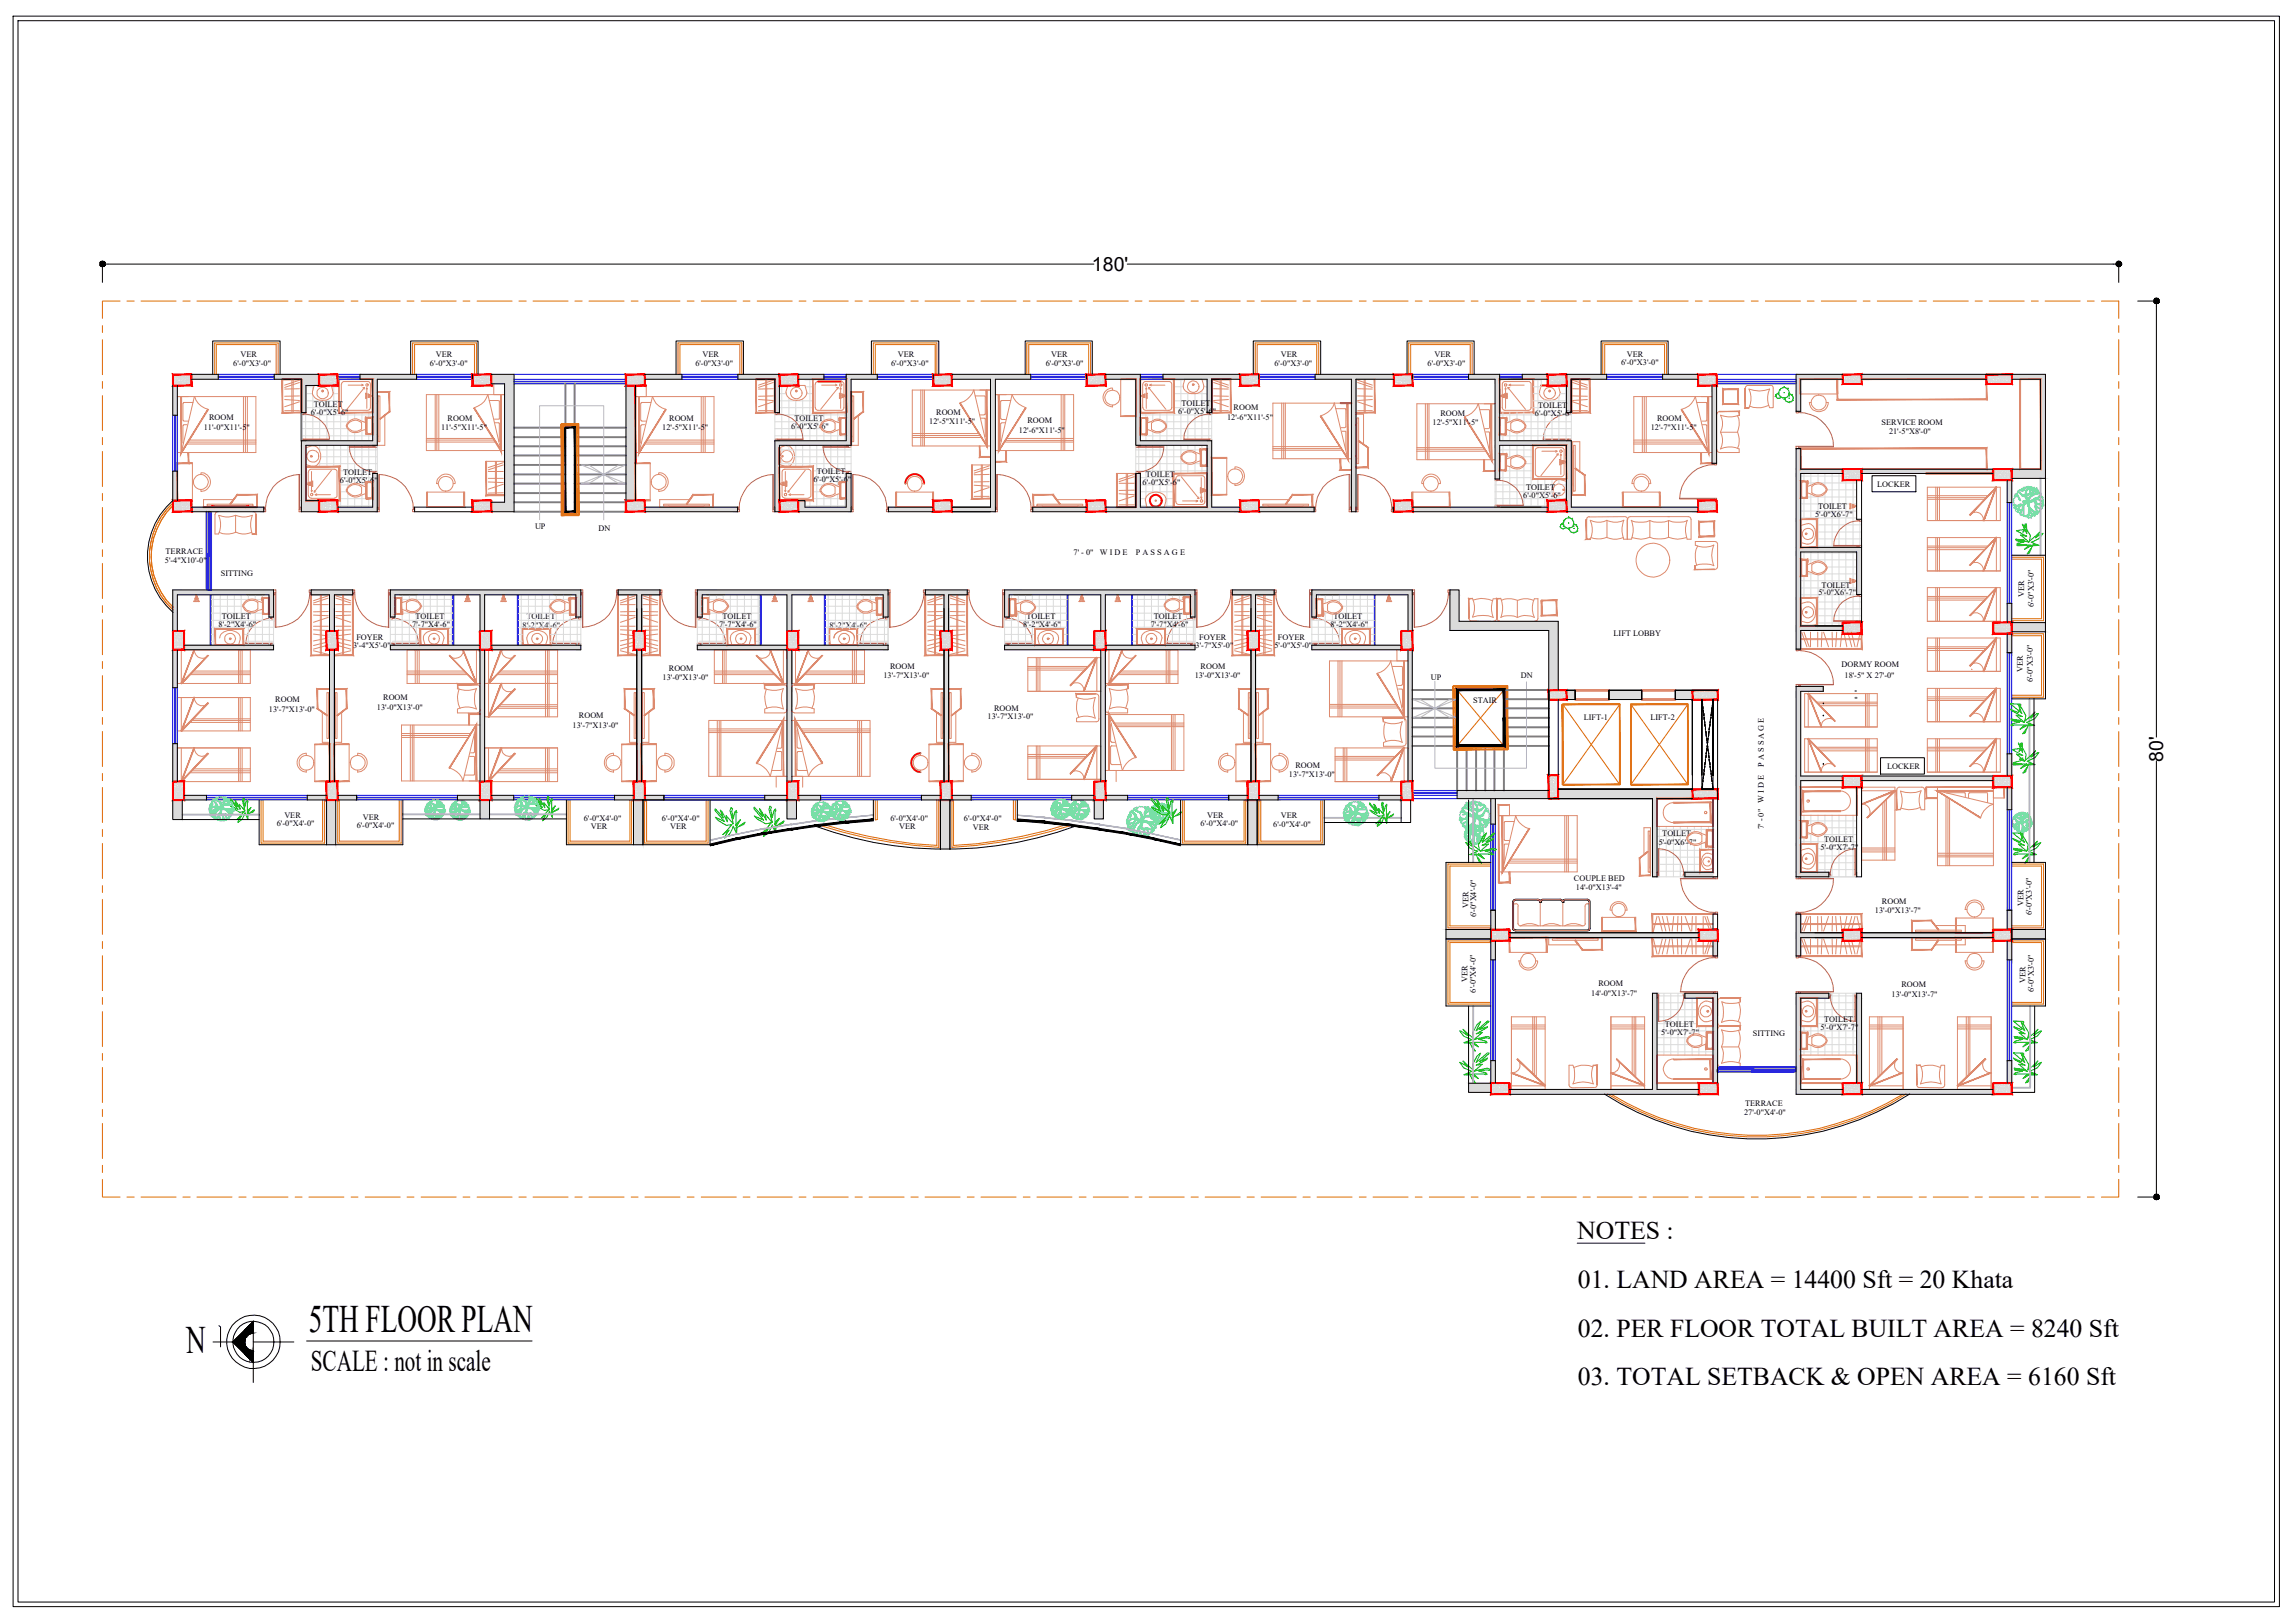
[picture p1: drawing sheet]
<svg xmlns="http://www.w3.org/2000/svg" width="297mm" height="210mm" viewBox="0 0 297 210" stroke-linecap="round" stroke-linejoin="round" font-family="sans-serif">
<defs><g id="words">
<g font-size="5">
<text x="40" y="172.4">5TH FLOOR PLAN</text>
<text x="24.1" y="175.1">N</text>
</g>
<text font-size="3.9" x="40.2" y="177.4">SCALE : not in scale</text>
<g font-size="3.3">
<text x="204" y="160.3">NOTES :</text>
<text x="204.1" y="166.6">01. LAND AREA = 14400 Sft = 20 Khata</text>
<text x="204.1" y="173">02. PER FLOOR TOTAL BUILT AREA = 8240 Sft</text>
<text x="204.1" y="179.3">03. TOTAL SETBACK &amp; OPEN AREA = 6160 Sft</text>
</g>
<g font-size="2.5">
<text x="141.3" y="35.1">180'</text>
<text x="279.9" y="98.6" transform="rotate(-90 279.9 98.6)">80'</text>
</g>
<g font-size="1.1">
<text x="30.2" y="47.3">6'-0&quot;X3'-0&quot;</text>
<text x="31.1" y="46.2">VER</text>
<text x="55.6" y="47.3">6'-0&quot;X3'-0&quot;</text>
<text x="56.4" y="46.2">VER</text>
<text x="90" y="47.3">6'-0&quot;X3'-0&quot;</text>
<text x="90.9" y="46.2">VER</text>
<text x="115.3" y="47.3">6'-0&quot;X3'-0&quot;</text>
<text x="116.2" y="46.2">VER</text>
<text x="135.3" y="47.4">6'-0&quot;X3'-0&quot;</text>
<text x="136" y="46.2">VER</text>
<text x="164.9" y="47.3">6'-0&quot;X3'-0&quot;</text>
<text x="165.7" y="46.2">VER</text>
<text x="184.7" y="47.4">6'-0&quot;X3'-0&quot;</text>
<text x="185.6" y="46.2">VER</text>
<text x="209.7" y="47.3">6'-0&quot;X3'-0&quot;</text>
<text x="210.5" y="46.2">VER</text>
<text x="40.2" y="53.7">6'-0&quot;X5'-6&quot;</text>
<text x="40.6" y="52.7">TOILET</text>
<text x="121.1" y="53.7">ROOM</text>
<text x="152.4" y="53.6">6'-0&quot;X5'-6&quot;</text>
<text x="152.9" y="52.5">TOILET</text>
<text x="159.6" y="53.1">ROOM</text>
<text x="186.4" y="53.8">ROOM</text>
<text x="198.6" y="53.9">6'-0&quot;X5'-6&quot;</text>
<text x="199" y="52.8">TOILET</text>
<text x="26.4" y="55.7">11'-0&quot;X11'-5&quot;</text>
<text x="27.1" y="54.4">ROOM</text>
<text x="57.1" y="55.6">11'-5&quot;X11'-5&quot;</text>
<text x="57.9" y="54.5">ROOM</text>
<text x="85.7" y="55.7">12'-5&quot;X11'-5&quot;</text>
<text x="86.6" y="54.5">ROOM</text>
<text x="102.4" y="55.6">6'-0&quot;X5'-6&quot;</text>
<text x="102.8" y="54.5">TOILET</text>
<text x="120.2" y="54.9">12'-5&quot;X11'-5&quot;</text>
<text x="131.8" y="56">12'-6&quot;X11'-5&quot;</text>
<text x="132.9" y="54.8">ROOM</text>
<text x="158.7" y="54.3">12'-6&quot;X11'-5&quot;</text>
<text x="185.3" y="55">12'-5&quot;X11'-5&quot;</text>
<text x="213.6" y="55.6">12'-7&quot;X11'-5&quot;</text>
<text x="214.4" y="54.5">ROOM</text>
<text x="243.4" y="55">SERVICE ROOM</text>
<text x="244.4" y="56.2">21'-5&quot;X8'-0&quot;</text>
<text x="44" y="62.5">6'-0&quot;X5'-6&quot;</text>
<text x="44.4" y="61.4">TOILET</text>
<text x="105.2" y="62.3">6'-0&quot;X5'-6&quot;</text>
<text x="105.7" y="61.3">TOILET</text>
<text x="147.8" y="62.8">6'-0&quot;X5'-6&quot;</text>
<text x="148.3" y="61.8">TOILET</text>
<text x="197.1" y="64.4">6'-0&quot;X5'-6&quot;</text>
<text x="197.4" y="63.4">TOILET</text>
<text x="235.2" y="65.8">TOILET</text>
<text x="242.9" y="63">LOCKER</text>
<text x="21.4" y="71.7">TERRACE</text>
<text x="69.2" y="68.5">UP</text>
<text x="77.4" y="68.7">DN</text>
<text x="138.9" y="71.9">7' - 0&quot;</text>
<text x="142.3" y="71.9">W I D E</text>
<text x="147" y="71.9">P A S S A G E</text>
<text x="234.8" y="66.9">5'-0&quot;X6'-7&quot;</text>
<text x="21.3" y="72.8">5'-4&quot;X10'-0&quot;</text>
<text x="28.6" y="74.5">SITTING</text>
<text x="235.2" y="77.1">5'-0&quot;X6'-7&quot;</text>
<text x="235.7" y="76">TOILET</text>
<text x="261.9" y="77.2" transform="rotate(-90 261.9 77.2)">VER</text>
<text x="28.3" y="81.1">8'-2&quot;X4'-6&quot;</text>
<text x="28.7" y="80.1">TOILET</text>
<text x="45.7" y="83.8">3'-4&quot;X5'-0&quot;</text>
<text x="46.1" y="82.8">FOYER</text>
<text x="53.3" y="81.1">7'-7&quot;X4'-6&quot;</text>
<text x="53.8" y="80.1">TOILET</text>
<text x="67.6" y="81.2">8'-2&quot;X4'-6&quot;</text>
<text x="68.1" y="80.1">TOILET</text>
<text x="93" y="81.1">7'-7&quot;X4'-6&quot;</text>
<text x="93.5" y="80.1">TOILET</text>
<text x="107.3" y="81.2">8'-2&quot;X4'-6&quot;</text>
<text x="132.4" y="81.2">8'-2&quot;X4'-6&quot;</text>
<text x="132.8" y="80.2">TOILET</text>
<text x="148.9" y="81.2">7'-7&quot;X4'-6&quot;</text>
<text x="149.3" y="80.2">TOILET</text>
<text x="154.7" y="83.8">3'-7&quot;X5'-0&quot;</text>
<text x="155.2" y="82.8">FOYER</text>
<text x="164.9" y="83.8">5'-0&quot;X5'-0&quot;</text>
<text x="165.3" y="82.8">FOYER</text>
<text x="172.1" y="81.2">8'-2&quot;X4'-6&quot;</text>
<text x="172.5" y="80.2">TOILET</text>
<text x="208.7" y="82.4">LIFT LOBBY</text>
<text x="263.1" y="78.6" transform="rotate(-90 263.1 78.6)">6'-0&quot;X3'-0&quot;</text>
<text x="85.7" y="87.9">13'-0&quot;X13'-0&quot;</text>
<text x="86.5" y="86.8">ROOM</text>
<text x="114.3" y="87.7">13'-7&quot;X13'-0&quot;</text>
<text x="115.1" y="86.6">ROOM</text>
<text x="154.6" y="87.8">13'-0&quot;X13'-0&quot;</text>
<text x="155.3" y="86.6">ROOM</text>
<text x="185.1" y="87.9">UP</text>
<text x="196.8" y="87.8">DN</text>
<text x="238.3" y="86.4">DORMY ROOM</text>
<text x="238.6" y="87.7">18'-5&quot; X 27'-0&quot;</text>
<text x="261.7" y="86.9" transform="rotate(-90 261.7 86.9)">VER</text>
<text x="263" y="88.3" transform="rotate(-90 263 88.3)">6'-0&quot;X3'-0&quot;</text>
<text x="34.8" y="92.1">13'-7&quot;X13'-0&quot;</text>
<text x="35.6" y="90.9">ROOM</text>
<text x="48.8" y="91.8">13'-0&quot;X13'-0&quot;</text>
<text x="49.6" y="90.6">ROOM</text>
<text x="74.1" y="94.2">13'-7&quot;X13'-0&quot;</text>
<text x="74.9" y="93">ROOM</text>
<text x="127.8" y="93.1">13'-7&quot;X13'-0&quot;</text>
<text x="128.6" y="92">ROOM</text>
<text x="190.6" y="90.9">STAIR</text>
<text x="204.9" y="93.2">LIFT-1</text>
<text x="213.5" y="93.1">LIFT-2</text>
<text x="166.8" y="100.5">13'-7&quot;X13'-0&quot;</text>
<text x="167.6" y="99.4">ROOM</text>
<text x="228.2" y="99.2" transform="rotate(-90 228.2 99.2)">P A S S A G E</text>
<text x="244.1" y="99.5">LOCKER</text>
<text x="35.8" y="106.9">6'-0&quot;X4'-0&quot;</text>
<text x="36.8" y="105.8">VER</text>
<text x="46.1" y="107.2">6'-0&quot;X4'-0&quot;</text>
<text x="46.9" y="106.1">VER</text>
<text x="75.5" y="106.2">6'-0&quot;X4'-0&quot;</text>
<text x="76.5" y="107.3">VER</text>
<text x="85.6" y="106.2">6'-0&quot;X4'-0&quot;</text>
<text x="86.7" y="107.2">VER</text>
<text x="115.2" y="106.2">6'-0&quot;X4'-0&quot;</text>
<text x="116.3" y="107.3">VER</text>
<text x="124.7" y="106.2">6'-0&quot;X4'-0&quot;</text>
<text x="125.9" y="107.4">VER</text>
<text x="155.3" y="106.9">6'-0&quot;X4'-0&quot;</text>
<text x="156.2" y="105.8">VER</text>
<text x="164.7" y="107">6'-0&quot;X4'-0&quot;</text>
<text x="165.7" y="105.8">VER</text>
<text x="228.2" y="107.3" transform="rotate(-90 228.2 107.3)">7' - 0&quot;</text>
<text x="228.2" y="103.9" transform="rotate(-90 228.2 103.9)">W I D E</text>
<text x="214.6" y="109.3">5'-0&quot;X6'-7&quot;</text>
<text x="215.1" y="108.2">TOILET</text>
<text x="235.5" y="110">5'-0&quot;X7'-7&quot;</text>
<text x="236" y="108.9">TOILET</text>
<text x="190" y="117.4" transform="rotate(-90 190 117.4)">VER</text>
<text x="191" y="118.7" transform="rotate(-90 191 118.7)">6'-0&quot;X4'-0&quot;</text>
<text x="203.6" y="114">COUPLE BED</text>
<text x="203.9" y="115.2">14'-0&quot;X13'-4&quot;</text>
<text x="242.6" y="118.1">13'-0&quot;X13'-7&quot;</text>
<text x="243.5" y="117">ROOM</text>
<text x="261.8" y="117.3" transform="rotate(-90 261.8 117.3)">VER</text>
<text x="262.8" y="118.5" transform="rotate(-90 262.8 118.5)">6'-0&quot;X3'-0&quot;</text>
<text x="189.9" y="127.1" transform="rotate(-90 189.9 127.1)">VER</text>
<text x="190.9" y="128.5" transform="rotate(-90 190.9 128.5)">6'-0&quot;X4'-0&quot;</text>
<text x="205.9" y="128.9">14'-0&quot;X13'-7&quot;</text>
<text x="206.8" y="127.6">ROOM</text>
<text x="244.7" y="129">13'-0&quot;X13'-7&quot;</text>
<text x="246" y="127.8">ROOM</text>
<text x="262" y="127.2" transform="rotate(-90 262 127.2)">VER</text>
<text x="263.1" y="128.4" transform="rotate(-90 263.1 128.4)">6'-0&quot;X3'-0&quot;</text>
<text x="214.9" y="134">5'-0&quot;X7'-7&quot;</text>
<text x="215.4" y="132.9">TOILET</text>
<text x="226.8" y="134">SITTING</text>
<text x="235.5" y="133.3">5'-0&quot;X7'-7&quot;</text>
<text x="236" y="132.2">TOILET</text>
<text x="225.8" y="143.1">TERRACE</text>
<text x="225.6" y="144.2">27'-0&quot;X4'-0&quot;</text>
</g>
</g></defs>
<!-- layer: SOLID -->
<g fill="#dbdbdb" stroke="#dbdbdb" stroke-width=".13">
<path d="M121.7 103.5h1.2v6.4z"/>
<path d="M260.3 48.4l4.3 .7v-.7zM260.3 48.4l4.3 .7h-4.3z"/>
<path d="M240.8 48.4l16.2 .7v-.7zM240.8 48.4l16.2 .7h-16.2z"/>
<path d="M232.4 48.4l6 .7v-.7zM232.4 48.4l6 .7h-6z"/>
<path d="M232.4 49.1l.5 1.9v-1.9zM232.4 49.1l.5 1.9h-.5z"/>
<path d="M232.4 51l.6 2.2v-2.2zM232.4 51l.6 2.2h-.6z"/>
<path d="M264 49.1l.6 11.6v-11.6zM264 49.1l.6 11.6h-.6z"/>
<path d="M232.4 58.1l.6 2.6v-2.6zM232.4 58.1l.6 2.6h-.6z"/>
<path d="M240.8 60.7l17.1 .6v-.6zM240.8 60.7l17.1 .6h-17.1z"/>
<path d="M232.4 60.7l6 .6v-.6zM232.4 60.7l6 .6h-6z"/>
<path d="M260.3 60.7l4.3 1.2v-1.2zM260.3 60.7l4.3 1.2h-4.3z"/>
<path d="M232.4 61.3l.6 5.9v-5.9zM232.4 61.3l.6 5.9h-.6z"/>
<path d="M232.4 67.2l.6 3.6v-3.6zM232.4 67.2l.6 3.6h-.6z"/>
<path d="M232.4 70.8l8.4 .6v-.6zM232.4 70.8l8.4 .6h-8.4z"/>
<path d="M240.2 71.4l.6 5.5v-5.5zM240.2 71.4l.6 5.5h-.6z"/>
<path d="M232.4 71.4l.6 6v-6zM232.4 71.4l.6 6h-.6z"/>
<path d="M232.4 77.4l.6 3.6v-3.6zM232.4 77.4l.6 3.6h-.6z"/>
<path d="M232.4 81l6 .6v-.6zM232.4 81l6 .6h-6z"/>
<path d="M232.4 81.6l.6 2.4v-2.4zM232.4 81.6l.6 2.4h-.6z"/>
<path d="M218 112.9l3.6 .6v-.6zM218 112.9l3.6 .6h-3.6z"/>
<path d="M143 83.5l11.6 .6v-.6zM143 83.5l11.6 .6h-11.6z"/>
<path d="M130 83.5l11.6 .6v-.6zM130 83.5l11.6 .6h-11.6z"/>
<path d="M63.5 83.5l11.6 .6v-.6zM63.5 83.5l11.6 .6h-11.6z"/>
<path d="M50.5 83.5l11.6 .6v-.6zM50.5 83.5l11.6 .6h-11.6z"/>
<path d="M169.7 76.3l13 .7v-.7zM169.7 76.3l13 .7h-13z"/>
<path d="M159.4 76.3l5.4 .7v-.7zM159.4 76.3l5.4 .7h-5.4z"/>
<path d="M130 76.3l24.6 .7v-.7zM130 76.3l24.6 .7h-24.6z"/>
<path d="M119.7 76.3l5.4 .7v-.7zM119.7 76.3l5.4 .7h-5.4z"/>
<path d="M169.7 77l.6 2.9v-2.9zM169.7 77l.6 2.9h-.6z"/>
<path d="M154 77l.6 2.9v-2.9zM154 77l.6 2.9h-.6z"/>
<path d="M130 77l.6 2.9v-2.9zM130 77l.6 2.9h-.6z"/>
<path d="M182.2 77l.5 4.7v-4.7zM182.2 77l.5 4.7h-.5z"/>
<path d="M161.8 77l.6 4.7v-4.7zM161.8 77l.6 4.7h-.6z"/>
<path d="M142.4 77l.6 4.7v-4.7zM142.4 77l.6 4.7h-.6z"/>
<path d="M122.1 77l.6 4.7v-4.7zM122.1 77l.6 4.7h-.6z"/>
<path d="M169.7 83.5l11.6 .6v-.6zM169.7 83.5l11.6 .6h-11.6z"/>
<path d="M182.2 84.1l.5 17v-17zM182.2 84.1l.5 17h-.5z"/>
<path d="M161.8 84.1l.6 17v-17zM161.8 84.1l.6 17h-.6z"/>
<path d="M142.4 84.1l.6 17v-17zM142.4 84.1l.6 17h-.6z"/>
<path d="M122.1 84.1l.6 17v-17zM122.1 84.1l.6 17h-.6z"/>
<path d="M90.2 76.3l24.7 .7v-.7zM90.2 76.3l24.7 .7h-24.7z"/>
<path d="M80 76.3l5.4 .7v-.7zM80 76.3l5.4 .7h-5.4z"/>
<path d="M114.3 77l.6 2.9v-2.9zM114.3 77l.6 2.9h-.6z"/>
<path d="M90.2 77l.6 2.9v-2.9zM90.2 77l.6 2.9h-.6z"/>
<path d="M101.8 77l.6 4.7v-4.7zM101.8 77l.6 4.7h-.6z"/>
<path d="M82.4 77l.6 4.7v-4.7zM82.4 77l.6 4.7h-.6z"/>
<path d="M103.3 83.5l11.6 .6v-.6zM103.3 83.5l11.6 .6h-11.6z"/>
<path d="M90.2 83.5l11.6 .6v-.6zM90.2 83.5l11.6 .6h-11.6z"/>
<path d="M101.8 84.1l.6 17v-17zM101.8 84.1l.6 17h-.6z"/>
<path d="M82.4 84.1l.6 17v-17zM82.4 84.1l.6 17h-.6z"/>
<path d="M43.7 102.9l2.4 .6v-.6zM43.7 102.9l2.4 .6h-2.4z"/>
<path d="M39.8 102.9l2.4 .6v-.6zM39.8 102.9l2.4 .6h-2.4z"/>
<path d="M23.8 102.9l2.9 .6v-.6zM23.8 102.9l2.9 .6h-2.9z"/>
<path d="M22.4 103.5l1.2 2.6v-2.6zM22.4 103.5l1.2 2.6h-1.2z"/>
<path d="M42.2 103.5l1.2 5.8v-5.8zM42.2 103.5l1.2 5.8h-1.2z"/>
<path d="M103.3 102.9l2.9 .6v-.6zM103.3 102.9l2.9 .6h-2.9z"/>
<path d="M98.9 102.9l2.9 .6v-.6zM98.9 102.9l2.9 .6h-2.9z"/>
<path d="M83.4 102.9l2.5 .6v-.6zM83.4 102.9l2.5 .6h-2.5z"/>
<path d="M79.5 102.9l2.5 .6v-.6zM79.5 102.9l2.5 .6h-2.5z"/>
<path d="M63.5 102.9l3 .6v-.6zM63.5 102.9l3 .6h-3z"/>
<path d="M59.2 102.9l2.9 .6v-.6zM59.2 102.9l2.9 .6h-2.9z"/>
<path d="M101.8 103.5l1.2 2.5v-2.5zM101.8 103.5l1.2 2.5h-1.2z"/>
<path d="M62.1 103.5l1.2 2.5v-2.5zM62.1 103.5l1.2 2.5h-1.2z"/>
<path d="M82 103.5l1.2 5.8v-5.8zM82 103.5l1.2 5.8h-1.2z"/>
<path d="M138.6 102.9l3 .6v-.6zM138.6 102.9l3 .6h-3z"/>
<path d="M178.4 102.9l2.9 .6v-.6zM178.4 102.9l2.9 .6h-2.9z"/>
<path d="M162.9 102.9l2.5 .6v-.6zM162.9 102.9l2.5 .6h-2.5z"/>
<path d="M159 102.9l2.4 .6v-.6zM159 102.9l2.4 .6h-2.4z"/>
<path d="M143 102.9l2.9 .6v-.6zM143 102.9l2.9 .6h-2.9z"/>
<path d="M139.4 103.5h2.2zM139.4 103.5h2.2z"/>
<path d="M138.6 103.5h.8zM138.6 103.5h.8z"/>
<path d="M123.1 102.9l2.5 .6v-.6zM123.1 102.9l2.5 .6h-2.5z"/>
<path d="M119.2 102.9l2.5 .6v-.6zM119.2 102.9l2.5 .6h-2.5z"/>
<path d="M141.6 103.5l1.1 2.5v-2.5zM141.6 103.5l1.1 2.5h-1.1z"/>
<path d="M161.4 103.5l1.2 5.8v-5.8zM161.4 103.5l1.2 5.8h-1.2z"/>
<path d="M121.7 109.9h1.2zM121.7 103.5l1.2 6.4h-1.2z"/>
<path d="M190 140.2l2.9 1.2v-1.2zM190 140.2l2.9 1.2h-2.9z"/>
<path d="M192.9 121.8l.6 2.4v-2.4zM192.9 121.8l.6 2.4h-.6z"/>
<path d="M218 128.5l4.2 .7v-.7zM218 128.5l4.2 .7h-4.2z"/>
<path d="M221.6 129.2l.6 11v-11zM221.6 129.2l.6 11h-.6z"/>
<path d="M192.9 137.3l.6 2.9v-2.9zM192.9 137.3l.6 2.9h-.6z"/>
<path d="M213.8 128.5l.6 12.5v-12.5zM213.8 128.5l.6 12.5h-.6z"/>
<path d="M195.3 141l24.5 .6v-.6zM195.3 141l24.5 .6h-24.5z"/>
<path d="M215.1 48.4l4.6 .7v-.7zM215.1 48.4l4.6 .7h-4.6z"/>
<path d="M202.6 48.4l5.3 .7v-.7zM202.6 48.4l5.3 .7h-5.3z"/>
<path d="M190 48.4l4 .7v-.7zM190 48.4l4 .7h-4z"/>
<path d="M170.1 48.4l10.2 .7v-.7zM170.1 48.4l10.2 .7h-10.2z"/>
<path d="M150.5 48.4l9.9 .7v-.7zM150.5 48.4l9.9 .7h-9.9z"/>
<path d="M202.6 49.1l.7 .8v-.8zM202.6 49.1l.7 .8h-.7z"/>
<path d="M202.6 49.9l.7 3.5v-3.5zM202.6 49.9l.7 3.5h-.7z"/>
<path d="M156.2 49.1l.6 4.3v-4.3zM156.2 49.1l.6 4.3h-.6z"/>
<path d="M193.4 49.1l.6 7.9v-7.9zM193.4 49.1l.6 7.9h-.6z"/>
<path d="M193.4 57l9.9 .6v-.6zM193.4 57l9.9 .6h-9.9z"/>
<path d="M221.5 49.9l.6 10.1v-10.1zM221.5 49.9l.6 10.1h-.6z"/>
<path d="M193.4 57.6l.6 4.4v-4.4zM193.4 57.6l.6 4.4h-.6z"/>
<path d="M202.6 57.6l.7 7.2v-7.2zM202.6 57.6l.7 7.2h-.7z"/>
<path d="M202.6 64.8l.7 .8v-.8zM202.6 64.8l.7 .8h-.7z"/>
<path d="M174.8 49.1l.6 16.5v-16.5zM174.8 49.1l.6 16.5h-.6z"/>
<path d="M202.6 65.6l17.1 .6v-.6zM202.6 65.6l17.1 .6h-17.1z"/>
<path d="M182.7 65.6l17.5 .6v-.6zM182.7 65.6l17.5 .6h-17.5z"/>
<path d="M174.8 65.6l.6 .6v-.6zM174.8 65.6l.6 .6h-.6z"/>
<path d="M162.9 65.6l7.1 .6v-.6zM162.9 65.6l7.1 .6h-7.1z"/>
<path d="M143 48.4l4.5 .7v-.7zM143 48.4l4.5 .7h-4.5z"/>
<path d="M123.1 48.4l10.2 .7v-.7zM123.1 48.4l10.2 .7h-10.2z"/>
<path d="M146.9 49.1l.6 7.9v-7.9zM146.9 49.1l.6 7.9h-.6z"/>
<path d="M146.9 57l9.9 .6v-.6zM146.9 57l9.9 .6h-9.9z"/>
<path d="M156.2 57.6l.6 8v-8zM156.2 57.6l.6 8h-.6z"/>
<path d="M146.9 61.3l.6 4.3v-4.3zM146.9 61.3l.6 4.3h-.6z"/>
<path d="M128.1 49.1l.7 16.5v-16.5zM128.1 49.1l.7 16.5h-.7z"/>
<path d="M143 65.6l17.4 .6v-.6zM143 65.6l17.4 .6h-17.4z"/>
<path d="M133.6 65.6l7 .6v-.6zM133.6 65.6l7 .6h-7z"/>
<path d="M123.1 65.6l5.7 .6v-.6zM123.1 65.6l5.7 .6h-5.7z"/>
<path d="M109.5 48.4l4 .7v-.7zM109.5 48.4l4 .7h-4z"/>
<path d="M103.3 48.4l3.3 .7v-.7zM103.3 48.4l3.3 .7h-3.3z"/>
<path d="M109.5 49.1l.6 1.6v-1.6zM109.5 49.1l.6 1.6h-.6z"/>
<path d="M109.5 50.7l.6 6.3v-6.3zM109.5 50.7l.6 6.3h-.6z"/>
<path d="M100.2 57l9.9 .6v-.6zM100.2 57l9.9 .6h-9.9z"/>
<path d="M100.2 57.6l.6 7.2v-7.2zM100.2 57.6l.6 7.2h-.6z"/>
<path d="M109.5 61.3l.6 4.3v-4.3zM109.5 61.3l.6 4.3h-.6z"/>
<path d="M103.3 64.8l.8 .8v-.8zM103.3 64.8l.8 .8h-.8z"/>
<path d="M103.3 65.6l6.8 .6v-.6zM103.3 65.6l6.8 .6h-6.8z"/>
<path d="M100.2 64.8l.6 1.4v-1.4zM100.2 64.8l.6 1.4h-.6z"/>
<path d="M95.5 48.4l5.3 .7v-.7zM95.5 48.4l5.3 .7h-5.3z"/>
<path d="M83.4 48.4l4.8 .7v-.7zM83.4 48.4l4.8 .7h-4.8z"/>
<path d="M63.5 48.4l3 1.3v-1.3zM63.5 48.4l3 1.3h-3z"/>
<path d="M100.2 49.1l.6 .8v-.8zM100.2 49.1l.6 .8h-.6z"/>
<path d="M100.2 49.9l.6 3.5v-3.5zM100.2 49.9l.6 3.5h-.6z"/>
<path d="M81 49.9l1.2 14.9v-14.9zM81 49.9l1.2 14.9h-1.2z"/>
<path d="M65.3 49.7l1.2 15.3v-15.3zM65.3 49.7l1.2 15.3h-1.2z"/>
<path d="M83.4 65.6l12 .6v-.6zM83.4 65.6l12 .6h-12z"/>
<path d="M63.5 65l3 1.2v-1.2zM63.5 65l3 1.2h-3z"/>
<path d="M50.5 76.3l24.6 .7v-.7zM50.5 76.3l24.6 .7h-24.6z"/>
<path d="M40.3 76.3l5.3 .7v-.7zM40.3 76.3l5.3 .7h-5.3z"/>
<path d="M74.5 77l.6 2.9v-2.9zM74.5 77l.6 2.9h-.6z"/>
<path d="M50.5 77l.6 2.9v-2.9zM50.5 77l.6 2.9h-.6z"/>
<path d="M62.1 77l.6 4.7v-4.7zM62.1 77l.6 4.7h-.6z"/>
<path d="M42.6 77l.7 4.7v-4.7zM42.6 77l.7 4.7h-.7z"/>
<path d="M62.1 84.1l.6 17v-17zM62.1 84.1l.6 17h-.6z"/>
<path d="M42.6 84.1l.7 17v-17zM42.6 84.1l.7 17h-.7z"/>
<path d="M221.6 121.8l.6 1.9v-1.9zM221.6 121.8l.6 1.9h-.6z"/>
<path d="M187.6 76.3l1.2 .7v-.7zM187.6 76.3l1.2 .7h-1.2z"/>
<path d="M187.6 77l1.2 3.4v-3.4zM187.6 77l1.2 3.4h-1.2z"/>
<path d="M187.6 80.4l14 1.2v-1.2zM187.6 80.4l14 1.2h-14z"/>
<path d="M200.4 81.6l1.2 7.7v-7.7zM200.4 81.6l1.2 7.7h-1.2z"/>
<path d="M216.7 89.3l2.2 1.2v-1.2zM216.7 89.3l2.2 1.2h-2.2z"/>
<path d="M208.2 89.3l4.2 1.2v-1.2zM208.2 89.3l4.2 1.2h-4.2z"/>
<path d="M202.6 89.3l1.2 1.2v-1.2zM202.6 89.3l1.2 1.2h-1.2z"/>
<path d="M201.6 102.1l17.3 1.2v-1.2zM201.6 102.1l17.3 1.2h-17.3z"/>
<path d="M188.5 102.3l11.9 1v-1zM188.5 102.3l11.9 1h-11.9z"/>
<path d="M192.9 103.3l.6 3.4v-3.4zM192.9 103.3l.6 3.4h-.6z"/>
<path d="M213.8 103.3l.6 9.6v-9.6zM213.8 103.3l.6 9.6h-.6z"/>
<path d="M213.8 112.9l.6 .6v-.6zM213.8 112.9l.6 .6h-.6z"/>
<path d="M192.9 117.8l.6 2.5v-2.5zM192.9 117.8l.6 2.5h-.6z"/>
<path d="M195.3 120.7l24.5 .6v-.6zM195.3 120.7l24.5 .6h-24.5z"/>
<path d="M232.4 88.8l3.5 .7v-.7zM232.4 88.8l3.5 .7h-3.5z"/>
<path d="M259.7 97.6l.6 2.8v-2.8zM259.7 97.6l.6 2.8h-.6z"/>
<path d="M232.4 89.5l.6 10.9v-10.9zM232.4 89.5l.6 10.9h-.6z"/>
<path d="M240.8 100.4l17.1 .6v-.6zM240.8 100.4l17.1 .6h-17.1z"/>
<path d="M232.4 100.4l6 .6v-.6zM232.4 100.4l6 .6h-6z"/>
<path d="M232.4 101l.6 8.2v-8.2zM232.4 101l.6 8.2h-.6z"/>
<path d="M232.4 109.2l.6 3.7v-3.7zM232.4 109.2l.6 3.7h-.6z"/>
<path d="M232.4 112.9l4.2 .6v-.6zM232.4 112.9l4.2 .6h-4.2z"/>
<path d="M232.4 128.5l4.2 .7v-.7zM232.4 128.5l4.2 .7h-4.2z"/>
<path d="M259.7 137.3l.6 2.9v-2.9zM259.7 137.3l.6 2.9h-.6z"/>
<path d="M232.4 129.2l.6 11.8v-11.8zM232.4 129.2l.6 11.8h-.6z"/>
<path d="M240.8 141l17.1 .6v-.6zM240.8 141l17.1 .6h-17.1z"/>
<path d="M232.4 141l6 .6v-.6zM232.4 141l6 .6h-6z"/>
<path d="M240.2 128.5l.6 .7v-.7zM240.2 128.5l.6 .7h-.6z"/>
<path d="M240.2 129.2l.6 11v-11zM240.2 129.2l.6 11h-.6z"/>
<path d="M259.7 101.9l.6 2.9v-2.9zM259.7 101.9l.6 2.9h-.6z"/>
<path d="M259.7 117.8l.6 2.5v-2.5zM259.7 117.8l.6 2.5h-.6z"/>
<path d="M232.4 118.3l.6 2.4v-2.4zM232.4 118.3l.6 2.4h-.6z"/>
<path d="M240.8 120.7l17.1 .6v-.6zM240.8 120.7l17.1 .6h-17.1z"/>
<path d="M232.4 120.7l6 .6v-.6zM232.4 120.7l6 .6h-6z"/>
<path d="M232.4 121.3l.6 2.4v-2.4zM232.4 121.3l.6 2.4h-.6z"/>
<path d="M259.7 121.8l.6 2.4v-2.4zM259.7 121.8l.6 2.4h-.6z"/>
<path d="M22.4 76.3l13 .7v-.7zM22.4 76.3l13 .7h-13z"/>
<path d="M34.8 77l.6 2.9v-2.9zM34.8 77l.6 2.9h-.6z"/>
<path d="M22.4 77l.5 4.7v-4.7zM22.4 77l.5 4.7h-.5z"/>
<path d="M23.8 83.5l11.6 .6v-.6zM23.8 83.5l11.6 .6h-11.6z"/>
<path d="M22.4 84.1l.5 4.9v-4.9zM22.4 84.1l.5 4.9h-.5z"/>
<path d="M22.4 96.2l.5 4.9v-4.9zM22.4 96.2l.5 4.9h-.5z"/>
<path d="M46.6 48.4l7.3 .7v-.7zM46.6 48.4l7.3 .7h-7.3z"/>
<path d="M35.5 48.4l5.8 .7v-.7zM35.5 48.4l5.8 .7h-5.8z"/>
<path d="M24.8 48.4l3.4 .7v-.7zM24.8 48.4l3.4 .7h-3.4z"/>
<path d="M39 49.1l2.3 .8v-.8zM39 49.1l2.3 .8h-2.3z"/>
<path d="M39 49.9l.6 3.5v-3.5zM39 49.9l.6 3.5h-.6z"/>
<path d="M22.4 49.9l.5 3.8v-3.8zM22.4 49.9l.5 3.8h-.5z"/>
<path d="M48.2 49.1l.6 7.9v-7.9zM48.2 49.1l.6 7.9h-.6z"/>
<path d="M39 57l9.8 .6v-.6zM39 57l9.8 .6h-9.8z"/>
<path d="M39 57.6l.6 7.2v-7.2zM39 57.6l.6 7.2h-.6z"/>
<path d="M22.4 61l.5 3.8v-3.8zM22.4 61l.5 3.8h-.5z"/>
<path d="M48.2 61.3l.6 4.3v-4.3zM48.2 61.3l.6 4.3h-.6z"/>
<path d="M43.7 65.6l5.1 .6v-.6zM43.7 65.6l5.1 .6h-5.1z"/>
<path d="M39 64.8l2.3 1.4v-1.4zM39 64.8l2.3 1.4h-2.3z"/>
<path d="M24.8 65.6l9.3 .6v-.6zM24.8 65.6l9.3 .6h-9.3z"/>
<path d="M114.9 65.6l5.8 .6v-.6zM114.9 65.6l5.8 .6h-5.8z"/>
<path d="M196.9 48.4l3.3 .7v-.7zM196.9 48.4l3.3 .7h-3.3z"/>
<path d="M187.1 120.3l5.8 1.2v-1.2zM187.1 120.3l5.8 1.2h-5.8z"/>
<path d="M259.7 62.2l.6 2.8v-2.8zM259.7 62.2l.6 2.8h-.6z"/>
<path d="M259.7 78.1l.6 2.5v-2.5zM259.7 78.1l.6 2.5h-.6z"/>
<path d="M259.7 82l.6 2.5v-2.5zM259.7 82l.6 2.5h-.6z"/>
<path d="M260.3 80.6l4.3 1.2v-1.2zM260.3 80.6l4.3 1.2h-4.3z"/>
<path d="M260.3 120.3l4.3 1.2v-1.2zM260.3 120.3l4.3 1.2h-4.3z"/>
</g>
<!-- layer: Text -->
<g fill="#000" stroke="#000" stroke-width=".13">
<path d="M31.7 173.8v.2zM32.4 172.6h.2z"/>
<path d="M30.1 173.7l1.6-1.6v1.6zM30.1 173.7l1.6 1.5v-1.5z"/>
<path d="M31.7 173.4v.2zM31.7 173.4v.2z"/>
<path d="M31.7 172.1v1.3zM31.7 172.1v1.3zM31.7 172.1v1.3zM31.7 172.1v1.3z"/>
<path d="M31.7 174v1.2zM31.7 174v1.2z"/>
<path d="M31.7 173.2v.2zM31.7 173.2v.2zM31.7 172.1v1.1zM31.7 172.1v1.1z"/>
<path d="M31.7 172.1v1.1zM31.7 172.1v1.1z"/>
<path d="M31.7 174v.2zM31.7 174.2v1v-1z"/>
<path d="M31.7 172v.1zM31.7 172.1v-.1z"/>
<path d="M31.7 174.2v1zM31.7 175.2v.1z"/>
<path d="M31.7 173v.2zM31.7 173h.2l-.2 .2zM31.9 172l-.2 1h.2zM31.9 172v1z"/>
<path d="M31.7 172v1zM31.7 172h.2l-.2 1z"/>
<path d="M31.7 174.2l.2 .1h-.2zM31.7 174.3v1l.2-1z"/>
<path d="M31.9 171.9v.1zM31.7 172l.2-.1v.1z"/>
<path d="M31.9 174.3v1h-.2zM31.7 175.3l.2 .1v-.1z"/>
<path d="M31.9 172.8v.2zM31.9 172.8h.1l-.1 .2zM32 171.9l-.1 .9h.1zM32 171.9v.9z"/>
<path d="M31.9 171.9v.9zM31.9 171.9h.1l-.1 .9z"/>
<path d="M31.9 174.3l.1 .2h-.1zM31.9 174.5v.9l.1-.9z"/>
<path d="M32 171.8v.1zM32 171.8v.1h-.1z"/>
<path d="M32 174.5v.9h-.1zM31.9 175.4l.1 .2v-.2z"/>
<path d="M32 172.7v.1zM32 172.7v.1l.2-.1z"/>
<path d="M32 174.5l.2 .1h-.2zM32 174.6v1l.2-1z"/>
<path d="M32.2 171.6v.2zM32.2 171.6v.2h-.2z"/>
<path d="M32.2 171.8v.9zM32.2 171.8v.9h-.2z"/>
<path d="M32 171.8v.9l.2-.9zM32 171.8v.9z"/>
<path d="M32.2 174.6v1h-.2zM32 175.6l.2 .1v-.1z"/>
<path d="M32.2 172.6v.1zM32.2 172.6v.1l.1-.1z"/>
<path d="M32.2 174.6l.1 .1h-.1zM32.2 174.7v1l.1-1z"/>
<path d="M32.3 171.4v.2zM32.3 171.4v.2h-.1z"/>
<path d="M32.3 171.6v1zM32.3 171.6v1h-.1z"/>
<path d="M32.2 171.6v1l.1-1zM32.2 171.6v1z"/>
<path d="M32.3 174.7v1h-.1zM32.2 175.7l.1 .2v-.2z"/>
<path d="M32.3 174.7l.3 .1h-.3zM32.3 174.8v1.1l.3-1.1z"/>
<path d="M32.3 171.4l.1 1.2 .2-1.2zM32.3 171.4l.1 1.2z"/>
<path d="M32.6 171.2v.2zM32.3 171.4l.3-.2v.2z"/>
<path d="M32.6 171.4v1.2zM32.6 171.4v1.2h-.2z"/>
<path d="M32.6 174.8v1.1h-.3zM32.3 175.9l.3 .2v-.2z"/>
<path d="M32.6 172.5h.2zM32.8 171.2l-.2 1.3h.2zM32.8 171.2v1.3z"/>
<path d="M32.6 171.2v1.3zM32.6 171.2h.2l-.2 1.3z"/>
<path d="M32.8 171v.2zM32.8 171v.2h-.2z"/>
<path d="M32.6 174.8h.2zM32.6 174.8v1.3l.2-1.3z"/>
<path d="M32.8 174.8v1.3h-.2zM32.6 176.1l.2 .2v-.2z"/>
</g>
<g fill="none" stroke="#000" stroke-width=".13">
<path d="M27.6 173.7h2.5l2.7 2.6v-5.3l-2.7 2.7M28.3 171.5l.2 .2v2.6M30.1 173.7l1.6-1.6v3.1zM31.7 172.1v1.5zM31.7 173.8v1.4zM31.7 174v1.2zM31.7 172.1v-.1v1.4zM31.7 174v.2v1zM31.7 172v1.2v.2zM31.7 174.2v1.1v-.1zM31.7 172l.2-.1-.2 1.3zM31.7 174.2l.2 .1-.2 1z"/>
<path d="M31.9 171.9v1.1l-.2 .2zM31.9 174.3v1.1l-.2-.1zM31.9 174.3l.1 .2-.1 .9zM32 171.8l-.1 1.2v-1.1zM32 171.8v1l-.1 .2zM32 174.5v1.1l-.1-.2zM32 174.5l.2 .1-.2 1zM32.2 171.6l-.2 1.2v-1zM32.2 171.6v1.1l-.2 .1zM32.2 174.6v1.1l-.2-.1zM32.2 174.6l.1 .1-.1 1zM32.3 171.4l-.1 1.3v-1.1z"/>
<path d="M32.3 171.4v1.2l-.1 .1zM32.3 174.7v1.2l-.1-.2zM32.3 171.4l.3-.2-.3 1.4zM32.3 174.7l.3 .1-.3 1.1zM32.6 171.2v1.4h-.3zM32.6 174.8v1.3l-.3-.2zM32.6 174.8h.2l-.2 1.3zM32.8 171l-.2 1.6v-1.4zM32.8 171v1.5l-.2 .1zM32.8 174.8v1.5l-.2-.2zM32.8 173.7h5.2M32.8 176.3v2.6"/>
<path d="M32.8 172.5a1.14 1.14 0 0 0-1.1 1.2 1.14 1.14 0 0 0 1.1 1.1M39.7 173.5h29.1M204 160.9h8.8"/>
<circle cx="32.8" cy="173.6" r="2.66"/>
<circle cx="32.8" cy="173.6" r="3.4"/>
</g>
<!-- layer: HATCH -->
<g fill="none" stroke="#dbdbdb" stroke-width=".13">
<path d="M22.4 48.7h.1M22.4 49.1h.1M22.4 48.6h.1M22.4 49.8h.1M22.4 49.5h.1M22.5 49h.1M22.5 49.1h.1M22.5 48.7h.1M22.5 48.9h.1M22.5 49.2h.1M22.5 49.5h.1M22.5 49.7h.1"/>
<path d="M22.5 49v.1M22.5 49.3h.1M22.6 49.5h.1M22.6 49.1h.1M22.6 49.9h.1M22.6 48.6h.1M22.6 49.7h.1M22.6 49.4h.1M22.6 48.5h.1M22.6 48.8h.1M22.7 49h.1M22.7 49.3h.1"/>
<path d="M22.7 48.9h.1M22.7 49.6h.1M22.7 49.5h.1M22.7 49.1h.1M22.8 49h.1M22.8 49.2h.1M22.8 49.4h.1M22.8 49.6h.1M22.8 49.8h.1M22.8 48.6h.1M22.8 48.8h.1M22.8 49.7h.1"/>
<path d="M22.9 48.8h.1M22.9 48.7h.1M22.9 49.4h.1M22.9 49.2h.1M22.9 49.1h.1M22.9 49.8h.1M22.9 49.9h.1M23 48.8h.1M23 48.6h.1M23 49.7h.1M23 48.4h.1M23 48.9h.1"/>
<path d="M23 49.5h.1M23 49.9h.1M23.1 49.9h.1M23.1 49.2h.1M23.1 49.4h.1M23.1 49.6h.1M23.1 49.8h.1M23.1 49h.1M23.1 49.1h.1M23.1 49.5h.1M23.1 48.6h.1M23.1 48.8h.1"/>
<path d="M23.2 48.6h.1M23.2 49.7h.1M23.2 49.5h.1M23.2 49.8h.1M23.2 48.8h.1M23.2 49h.1M23.2 49.4h.1M23.3 48.7h.1M23.2 49.4v.1M23.3 49.2h.1M23.3 49.4h.1M23.3 48.5h.1"/>
<path d="M23.2 48.9h.1M23.3 48.9h.1M23.3 49h.1M23.4 49.7h.1M23.4 48.5h.1M23.4 49.6h.1M23.4 49.1h.1M23.4 48.7h.1M23.4 49.5h.1M23.4 49.5l-.1 .1M23.4 49.5h-.1M23.4 48.9h.1"/>
<path d="M23.4 49.3h.1M23.5 49.5h.1M23.5 49h.1M23.5 49.2h.1M23.5 49.7h.1M23.5 48.6h.1M23.5 49.4h.1M23.5 48.8h.1M23.6 49h.1M23.6 49.8h.1M23.6 49.4h.1M23.6 48.5h.1"/>
<path d="M23.6 49.3h.1M23.6 48.7h.1M23.6 48.9h.1M23.6 49.7h.1M23.7 49.1h.1M23.7 48.7h.1M23.7 49.3h.1M23.7 48.9h.1M23.7 49.5h.1M23.7 49.7h.1M23.7 49.9h.1M23.7 49.8h.1"/>
<path d="M23.7 49.4h.1M23.7 48.5h.1M23.7 49.2h.1M23.8 49.8h.1M23.8 48.9h.1M23.8 48.8h.1M23.9 49.3h.1M23.9 49.5h.1M23.9 49.6h.1M23.9 48.5h.1M23.9 49.2h.1M23.9 48.9v.1z"/>
<path d="M24 49.8h.1M24 48.5h.1M24 48.9h.1M24 49.6h.1M24 49h.1M24 49.2h.1M24 49.5h.1M24 48.7h.1M24 48.8h.1M24 49.1h.1M24 49.3h.1M24.1 49.5h.1"/>
<path d="M24.1 48.6h.1M24.1 49.4h.1M24.1 48.8h.1M24.1 49.8h.1M24.1 48.7v.1M24.2 49.1h.1M24.2 49.2h.1M24.2 48.9h.1M24.2 49.5h.1M24.3 49.3h.1M24.3 48.5h.1M24.3 48.9h.1"/>
<path d="M24.3 49.7h.1M24.3 49.4h.1M24.3 49.6h.1M24.3 49.8h.1M24.3 48.8h.1M24.3 49.2h.1M24.3 49.6v.1M24.3 48.6h.1M24.3 49h.1M24.3 49.5h.1M24.4 48.6h.1M24.4 49.8h.1"/>
<path d="M24.4 49h.1M24.4 48.5h.1M24.4 49.3h.1M24.5 49.7h.1M24.5 48.8h.1M24.5 49.7l-.1 .1M24.5 48.6h.1M24.5 49.5h.1M24.5 49.1l.1-.1zM24.6 48.8h.1M24.6 49.9h.1M24.6 49.5h.1"/>
<path d="M24.6 49.3h.1M24.6 49.8h.1M24.6 48.5h.1M24.6 48.9h.1M24.6 48.7h.1M24.6 49h.1M24.6 49.2h.1M24.6 49.4h.1M24.6 49.1h.1M24.7 48.6h.1M24.7 49.2h.1M24.7 49.5h.1"/>
<path d="M24.7 48.7h.1M24.7 48.9h.1M24.7 49.7h.1M24.8 48.6h.1M24.8 49.8h.1M39 56.4h9.2M39 55.5h6M39 54.6h6.1M39 53.7h9.2M39.5 53.5v3.4M39.6 52.8h4.3M39.6 51.9h4.3"/>
<path d="M39.6 50.9h.8M39.6 50.1h1M40.5 49.9v.6M40.5 51.1v5.9M40.5 57.6v.1M41.3 48.5h.1M41.3 48.7h.1M41.3 48.9h.1M41.3 58.2h7.5M41.3 49.3h.1M41.3 49.2h.1M41.3 49.4h.1"/>
<path d="M41.3 49.5h.1M41.4 49.2h.1M41.4 49.6h.1M41.4 49.8h.1M41.4 51.8v5.2M41.4 57.6v.8M41.4 59.7v.7M41.4 48.5h.1M41.4 49.9h.1M41.5 49h.1M41.5 49.2h.1M41.5 59.1h7.3"/>
<path d="M41.5 48.9h.1M41.5 49.8h.1M41.5 48.5h.1M41.5 49.3h.1M41.6 48.5h.1M41.6 48.7h.1M41.6 48.9h.1M41.6 49h.1M41.6 49.2h.1M41.6 49.5h.1M41.6 49.7h.1M41.6 49.4h.1"/>
<path d="M41.6 48.6h.1M41.6 49.8h.1M41.7 48.4h.1M41.7 49h.1M41.7 48.7h.1M41.7 49.2h.1M41.7 49.6h.1M41.7 49.4h.1M41.7 49.7h.1M41.7 49.9h.1M41.8 48.7h.1M41.8 49.6h.1"/>
<path d="M41.8 49.8h.1M41.8 49h.1M41.8 48.5h.1M41.9 49.2h.1M41.9 49.4h.1M41.9 49.6h.1M41.9 49.8h.1M41.9 48.9h.1M41.8 49.2h.1M41.9 48.6h.1M41.9 48.8h.1M41.9 49h.1"/>
<path d="M41.9 49.5h.1M41.9 48.7h.1M42 48.5h.1M42 49.3h.1M42 49.8h.1M42 49.2h.1M42 49.7h.1M42 48.7h.1M42 48.6h.1M42.1 49.1h.1M42.1 49.3h.1M42.1 49.9h.1"/>
<path d="M42.1 49h.1M42.2 49.6h.1M42.2 49.8h.1M42.2 49.5h.1M42.2 49.4h.1M42.2 49.9h.1M42.2 48.6h.1M42.2 48.8h.1M42.2 49h.1M42.2 49.2h.1M42.2 48.9h.1M42.2 49.1h.1"/>
<path d="M42.2 48.7h.1M42.3 49.1h.1M42.3 51.7v5.3M42.3 57.6v2.8M42.3 49.3h.1M42.3 49.7h.1M42.3 49h.1M42.4 49.7h.1M42.4 48.5h.1M42.4 49.3h.1M42.4 49.8h.1M42.4 48.6h.1"/>
<path d="M42.4 48.8h.1M42.4 49h.1M42.4 48.5v.1M42.5 49.7h.1M42.5 49h.1M42.5 48.5h.1M42.5 48.7h.1M42.5 48.9h.1M42.5 49.1h.1M42.5 49.3h.1M42.5 49.5h.1M42.5 49.6h.1"/>
<path d="M42.5 48.6h.1M42.6 49.6h.1M42.6 49.5h.1M42.6 49.1h.1M42.6 49.8h.1M42.6 48.8h.1M42.6 49.3h.1M42.6 49.7h.1M42.6 48.7h.1M42.7 49.5h.1M42.7 49.2h.1M42.8 49.2h.1"/>
<path d="M42.8 49.7h.1M42.8 49h.1M42.8 48.4h.1M42.8 48.9h.1M42.8 49.1h.1M42.8 49.3h.1M42.8 49.5h.1M42.8 49.9h.1M42.8 48.6h.1M42.8 48.5h.1zM42.8 48.5h.1M42.8 48.7h.1"/>
<path d="M42.8 49.6h.1M42.9 48.7h.1M42.9 49.1h.1M42.9 50.1h1M42.8 48.8h.1M42.9 49.2h.1zM42.9 49.4h.1M42.9 49h.1M42.9 49.8h.1M42.9 49.9h.1M43 49.9h.1M43 49.8h.1"/>
<path d="M43 49.3h.1M43 49.7h.1M43 48.7h.1M43 49.4h.1M43 48.8h.1M43 49h.1M43 49.5h.1M43 49.8v.1M43.1 49.2h.1M43.1 50.9h.8M43.1 49.5h.1M43.1 49.6h.1"/>
<path d="M43.1 49.8h.1M43.1 49h.1M43.1 48.7h.1M43.1 48.8h.1M43.2 48.5h.1M43.2 48.7h.1M43.2 49.6h.1M43.2 49.9v7.1M43.2 57.6v2.8M43.2 49h.1M43.2 49.1h.1M43.3 49.3h.1"/>
<path d="M43.3 48.5h.1M43.3 49.4h.1M43.3 49.6h.1M43.3 49.7h.1M43.3 48.6h.1M43.3 49h.1M43.3 49.8h.1M43.4 49.1h.1M43.4 48.6h.1M43.4 49.4h.1M43.4 49.6h.1M43.4 49.8h.1"/>
<path d="M43.4 48.7h.1M43.4 49h.1M43.4 48.8h.1M43.4 49.2h.1M43.4 48.5h.1M43.4 49.9h.1M43.4 49.5h.1M43.4 49.7h.1M43.5 49.5h.1M43.5 49.1h.1M43.5 49.6h.1M43.5 48.6v.1"/>
<path d="M43.5 48.7h.1M43.6 48.5h.1M43.6 49.2v.1zM43.6 48.9h.1M43.6 49.1h.1M43.6 49.3h.1M43.6 49.7h.1M43.7 48.6h.1M43.7 49.3h.1M43.7 49.2h.2M44.1 53.4v3.6M44.1 57.6v8"/>
<path d="M45 53.4v1.3M45 55.5v1.5M45 57.6v5.4M45.9 53.4v.8M45.9 56v1M45.9 57.6v4.9M46.8 53.4v1.1M46.8 55.7v1.3M46.8 57.6v5.2M47 54.6h.4M47.7 53.4v.6M47.7 56.2v.8"/>
<path d="M47.7 57.6v4.8M48.6 57.6v3.7M48.8 57.6v3.7M61.2 49.6h.1M61.2 49.8h.1M61.2 48.8h.1M61.2 49.2h.1M61.2 48.9h.1M61.2 48.5h.1M61.2 48.7h.1M61.2 48.6l.1 .1h-.1zM61.3 49.6h.1"/>
<path d="M61.3 49.8h.1M61.3 49h.1M61.3 49.5h.1M61.3 48.6h.1M61.3 49.3h.1M61.3 49.7h.1M61.3 49.4v-.1v.1M61.3 49.3v.1M61.3 49.4h.1M61.3 48.8h.1M61.3 49.2h.1M61.3 48.5h.1"/>
<path d="M61.4 48.9h.1M61.4 48.5h.1M61.4 49.8h.1M61.4 49.2h.1M61.4 49.1h.1M61.4 48.7h.1M61.4 48.6h.1M61.5 48.8h.1M61.5 49.8h.1M61.5 49.2h.1M61.5 49.4h.1M61.6 49.6h.1"/>
<path d="M61.6 49.5h.1M61.6 48.5h.1M61.6 48.7h.1M61.6 48.9h.1M61.6 49.1h.1M61.6 49.3h.1M61.6 49.7h.1M61.6 49.8h.1M61.6 48.4v.1M61.7 49.2h.1M61.7 49.3h.1M61.7 48.6h.1"/>
<path d="M61.7 49h.1M61.7 49.8h.1M61.8 49.3h.1M61.8 49.8h.1M61.8 48.7h.1M61.8 48.9h.1M61.8 49.2h.1M61.9 48.9h.1M61.9 49.1h.1M61.9 49.3h.1M61.9 49.5h.1M61.9 49.7h.1"/>
<path d="M61.9 49.9h.1M61.9 48.7l-.1 .1zM61.9 49.5l.1-.1zM61.9 48.5h.1M61.9 48.7h.1M61.9 49.8h.1M61.9 48.8h.1M61.9 49.6h.1M62 48.7h.1M62 48.5h.1M62 49.2h.1M62 48.9h.1"/>
<path d="M62.1 48.6h.1M62.1 49h.1M62.1 49.3h.1M62.1 49.5h.1M62.1 49.8h.1M62.1 49.7h.1M62.1 49.4h.1M62.1 48.9h.1M62.1 49.2h.1M62.2 49.4h.1M62.2 49.5h.1M62.2 49.6h.1"/>
<path d="M62.2 49.8h.1M62.2 48.6h.1M62.2 48.7h.1M62.2 48.8h.1M62.2 49h.1M62.2 49.2h.1M62.2 49.9h.1M62.3 49h.1M62.3 49.3h.1M62.3 49.5h.1M62.3 49.2h.1M62.3 48.8h.1"/>
<path d="M62.4 48.7h.1M62.4 48.5h.1M62.4 48.8h.1M62.4 49h.1M62.4 49.8h.1M62.4 48.9h.1M62.4 49.3h.1M62.4 49.7h.1M62.4 49.6h.1M62.5 49.6h.1M62.5 49.8h.1M62.5 49.2h.1"/>
<path d="M62.5 48.8h.1M62.5 48.6h.1M62.5 49h.1M62.5 49.4h.1M62.5 49.7h.1M62.5 49.9h.1M62.5 49.5h.1M62.6 48.6h.1M62.6 48.8h.1M62.6 49.2h.1M62.6 49.4h.1M62.6 49.5v.1z"/>
<path d="M62.7 49h.1M62.7 49.2h.1M62.7 48.7h.1M62.7 49.5h.1M62.7 49.9h.1M62.7 49.2h-.1M62.7 49.4h.1M62.7 49.6h.1M62.7 49.1h.1M62.7 48.6h.1M62.7 49.8h.1M62.8 48.8h.1"/>
<path d="M62.8 49.8h.1M62.8 48.9h.1M62.8 49.3h.1M62.8 49.6h.1M62.8 48.7h.1M62.8 49h.1M62.8 49.2h.1M62.8 49.4h.1M62.8 49.5h.1M62.9 48.6h.1M62.9 49.2h.1M62.9 49.4h.1"/>
<path d="M62.9 49.5h.1M62.8 49.9h.1M62.9 49.6h.1M62.9 48.5h.1M62.9 49h.1M63 49.2h.1M63 48.7h.1M63 49.4h.1M63 49h.1M63 49.8h.1M63 49.5h.1M63.1 49.4h.1"/>
<path d="M63.1 48.9h.1M63.1 49.8h.1M63.1 49.1h.1M63.1 49.3h.1M63.1 49.5h.1M63.1 49.7h.1M63.1 49h.1M63.2 48.5h.1M63.2 48.7h.1M63.2 48.9h.1M63.2 49h.1M63.2 49.8h.1"/>
<path d="M63.2 49.5h.1M63.2 48.8h.1M63.2 48.9l-.1 .1M63.2 48.6h.1M63.2 49.2h.1M63.2 49.7h.1M63.3 49.6h.1M63.3 49.8h.1M63.3 49.2h.1M63.3 48.6h.1M63.3 48.5h.1M63.3 48.7h.1"/>
<path d="M63.4 49.7h.1M63.4 49.8h.1M63.4 48.6h.1M63.4 49h.1M63.4 49.3h.1M63.4 49.5h.1M63.4 49.9h.1M63.4 48.9h.1M63.5 48.5h.1M63.5 48.7h.1M63.5 48.9h.1M63.5 49.1h.1"/>
<path d="M63.5 49.3h.1M63.5 49.5h.1M63.5 49.2h.1M63.5 48.4h.1M63.5 49.8h.1M63.5 48.6h.1M81 49.7h.1M81 49.8h.1M81 49.1h.1M81 49.3h.1M81 49.5h.1M81 48.5h.1"/>
<path d="M81 48.7h.1M81 48.9h.1M81.1 49h.1M81.1 49.2h.1M81.1 49.4h.1M81.1 48.7h.1M81.1 49.5h.1M81.1 49.3h.1M81.2 49.7h.1M81.2 49h.1M81.2 49.8h.1M81.2 48.7h.1"/>
<path d="M81.2 48.8h.1M81.3 48.9h.1M81.3 49.5h.1M81.3 49.6h.1M81.3 49.8h.1M81.3 49.2h.1M81.3 49.4h.1M81.3 48.7h.1M81.3 48.8h.1M81.3 49h.1M81.3 48.6h.1M81.3 49.3h.1"/>
<path d="M81.3 49.7h.1M81.4 48.5h.1M81.4 48.7h.1M81.4 49.6h.1M81.4 49h.1M81.4 49.8h.1M81.4 48.4h.1M81.4 49.5h.1M81.4 49.7v.1M81.4 48.9h.1M81.4 49.7h.1M81.5 49.6h.1"/>
<path d="M81.5 49.3h.1M81.5 49.5h.1M81.5 48.7h.1M81.5 48.5h.1M81.5 49.5v.1M81.5 49.1h.1M81.6 49.8h.1M81.6 49.4h.1M81.6 48.6h.1M81.6 48.8h.1M81.6 49h.1M81.6 49.2h.1"/>
<path d="M81.6 49.6h.1M81.6 48.7h.1M81.7 49.1h.1M81.7 49.3h.1M81.7 48.5h.1M81.7 49.2h.1M81.7 48.9h.1M81.7 49.5h.1M81.7 49.7h.1M81.8 49.3h.1M81.8 49.7h.1M81.8 48.7h.1"/>
<path d="M81.8 49.4h.1M81.8 48.9h.1M81.8 49.1h.1M81.9 49.3h.1M81.9 49.8h-.1zM81.9 49h.1M81.9 49.2h.1M81.9 49.4h.1M81.9 49.5h.1M81.9 49.8h.1M82 48.6h.1M82 48.7h.1"/>
<path d="M82 48.9h.1M82 49.7h.1M82 48.8h.1M82 49.2h.1M82 48.4h.1M82 49.4h.1M82 49h.1M82 49.1h.1M82 49.5h.1M82 49.6h.1M82.1 49.7h.1M82 48.5h.1"/>
<path d="M82.1 48.9h.1M82.1 48.6h.1M82.1 49.5h.1M82.2 48.9h.1M82.2 49.2h.1M82.2 48.8h.1M82.2 48.6h.1M82.2 49.3h.1M82.2 49.1h.1M82.2 49.5h.1M82.2 49.7h.1M82.2 49.9h.1"/>
<path d="M82.3 49.9h.1M82.3 48.5h.1M82.3 48.7h.1M82.3 48.9h.1M82.3 49.2h.1M82.3 49.5h.1M82.3 49.4h.1M82.3 49.8h.1M82.3 49.7h.1M82.3 49.1h.1M82.3 49.6h.1M82.4 49.6h.1"/>
<path d="M82.4 48.6h.1M82.4 49.5h.1M82.4 48.8h.1M82.4 49.2h.1M82.4 49h.1M82.4 49.7h.1M82.4 48.5h.1M82.5 48.8h.1M82.5 49.2h.1M82.5 49.7h.1M82.5 49.9h.1M82.5 49.4h.1"/>
<path d="M82.5 48.5h.1M82.5 49.3h.1M82.5 48.9h.1M82.5 48.7h.1M82.5 49.1h.1M82.5 49.5h.1M82.5 49.8h.1M82.6 48.8h.1M82.6 49h.1M82.6 48.5h.1M82.6 48.9h.1M82.6 49.4h.1"/>
<path d="M82.6 49.2h.1M82.6 48.7h.1M82.7 49.1h.1M82.7 49.5h.1M82.7 49.9h.1M82.7 48.7h.1M82.7 49.6h.1M82.7 49.8h.1M82.7 49.8v.1M82.8 48.5h.1M82.8 49.8h.1M82.8 48.7h.1"/>
<path d="M82.8 49.5h.1M82.8 49.3h.1M82.8 48.6l-.1 .1zM82.8 49.8l-.1 .1M82.8 49h.1M82.8 48.8h.1M82.8 49.2h.1M82.8 49.4h.1M82.8 49.6h.1M82.9 48.5h.1M82.9 48.6h.1M82.9 49.4h.1"/>
<path d="M82.9 49.8h.1M82.9 48.9h.1M83 49h.1M83 48.7h.1M83 49.2h.1M83 49.4h.1M83 49.1h.1M83 49.5h.1M83.1 49.5h.1M83.1 49h.1M83.1 49.8h.1M83.1 49.4v.1"/>
<path d="M83.1 49.6h.1M83.1 48.8h.1M83.1 48.7h.1M83.1 49.4h.1M83.1 49.9h.1M83.1 49.2h.1M83.1 48.5h.1M83.2 48.6h.1M83.2 48.8h.1M83.2 48.9h.1M83.2 49.1h.1M83.2 49.5h.1"/>
<path d="M83.2 48.5h.1M83.2 49.2h.1M83.2 49.7h.1M83.3 49.3h.1M83.3 49.8h.1M83.3 49.1h.1M83.3 49.5h.1M83.4 48.5h.1M83.4 48.7h.1M83.4 48.9h.1M83.4 49h.1M83.4 49.1h.1"/>
<path d="M83.4 49.8h.1M83.4 49.2h.1M100.2 56.4h9.3M100.2 55.5h6M100.2 54.6h6.2M100.2 53.7h9.3M100.2 53.4v3.6M100.8 48.8h.1M100.8 49h.1M100.8 52.8h4.4M100.8 51.9h4.4M100.8 50.9h.9"/>
<path d="M100.8 50.1h1.1M100.8 59.1h.2M100.8 58.2h9.3M100.9 48.6h.1M100.9 49h.1M100.9 49.2h.1M100.9 49.8h.1M100.9 48.5h.1M100.9 49.4h.1M100.9 49.6h.1M101 49.8h.1M101 49.2h.1"/>
<path d="M101 49.6h.1M101 49h.1M101 49.4h.1M101 49.5h.1M101 48.7h.1M101 49.3h.1M101 48.6h.1M101 49.9h.1M101.1 49.2h.1M101.1 49h.1M101 48.8h.1M101.1 49.6h.1"/>
<path d="M101.1 49.9v7.1M101.1 57.6v1M101.1 59.5v.9M101.2 48.9h.1M101.2 48.5h.1M101.2 49.6h.1M101.2 49.1h.1M101.2 49.9h.1M101.1 49.5h.1M101.2 48.7h.1M101.2 49h.1M101.3 48.8h.1"/>
<path d="M101.3 49.3h.1M101.3 49.5h.1M101.3 49.7h.1M101.3 48.4h.1M101.3 49.2h.1M101.3 48.5h.1M101.3 48.7h.1M101.3 48.9h.1M101.3 49.1h.1M101.3 49.8h.1M101.4 49.6h.1M101.4 48.7h.1"/>
<path d="M101.4 48.9h.1M101.4 49h.1M101.4 49.9h.1M101.4 48.6h.1M101.4 49.3h.1M101.4 49.7h.1M101.4 49.5v.1M101.5 49.1h.1M101.5 49.6h.1M101.5 49.5h.1M101.5 49.8h.1M101.5 48.7h.1"/>
<path d="M101.5 49h.1M101.6 48.7h.1M101.6 49.7h.1M101.6 49.9h.1M101.6 48.9h.1M101.6 49.3h.1M101.6 48.5h.1M101.6 49.1h.1M101.6 49.5h.1M101.7 48.7h.1M101.7 49.3h.1M101.7 49.5h.1"/>
<path d="M101.7 48.9h.1M101.7 49.7h.1M101.7 49h.1M101.7 49.6h.1M101.7 49.8h.1M101.8 48.6h.1M101.8 48.5h.1M101.8 49.3h.1M101.8 49.2v.1M101.8 49.6h.1M101.9 49.1h.1M101.9 48.7h.1"/>
<path d="M101.9 49h.1M101.9 49.8h.1M101.9 49.5l-.1 .1 .1-.1M101.9 49.5h.1M101.9 49.4h.1M101.9 48.8h.1M101.9 49.2h.1M101.9 49.6h.1M101.9 49.3h.1M101.9 49.7h.1M102 48.6h.1M102 48.8h.1"/>
<path d="M102 49h.1M102.1 48.9h.1M102.1 49.2h.1M102.1 49h.1M102.1 48.8h.1M102.1 49.6h.1M102.1 51.5v5.5M102.1 57.6v.7M102.1 59.7v.7M102.1 49.7h.1M102.1 49.9h.1M102.1 48.4h.1"/>
<path d="M102.2 48.6h.1M102.2 48.8h.1M102.2 48.7h.1M102.2 49.6h.1M102.2 48.5h.1M102.2 49.1h.1M102.2 49.3h.1M102.2 49.2h.1M102.2 49.4h.1M102.2 49.8h.1M102.2 49h.1M102.2 49.7h.1"/>
<path d="M102.3 48.6h.1M102.3 48.8h.1M102.3 49h.1M102.3 49.4h.1M102.3 49.7h.1M102.3 49.8h.1M102.3 49.6h.1M102.4 48.8h.1M102.4 49h.1M102.4 49.2h.1M102.4 49.4h.1M102.4 49.6h.1"/>
<path d="M102.4 48.7h.1M102.4 49.5h.1M102.5 49.6h.1M102.5 48.7h.1M102.5 49.1h.1M102.4 48.5h.1M102.5 49.3h.1M102.5 49.5h.1M102.5 49.8h.1M102.5 48.5h.1M102.5 59.1h7.6M102.5 48.9h.1"/>
<path d="M102.6 48.7h.1M102.6 48.9h.1M102.6 48.5h.1M102.6 49h.1M102.6 49.2h.1M102.6 49.3h.1M102.6 49.7h.1M102.6 49.9h.1M102.7 49.4h.1M102.7 49.8l-.1 .1M102.7 49h.1M102.7 49.8h.1"/>
<path d="M102.7 48.7h.1M102.7 48.5h.1M102.8 49.5h.1M102.8 49.6h.1M102.8 48.7h.1M102.8 49.1h.1M102.8 49.9h.1M102.8 49.2h.1M102.9 48.7h.1M102.9 48.9h.1M102.9 49.1h.1M102.9 49.3h.1"/>
<path d="M102.9 49.5h.1M102.9 49.7h.1M102.9 49.6h.1M102.9 49.8h.1M102.9 48.5h.1M102.9 49h.1M102.9 48.8h.1M103 51.8v5.2M103 57.6v2.8M103 49h-.1M103 49h.1M103 48.9h.1"/>
<path d="M103 48.9v.1M103 49.3h.1M103 49.5h.1M103 48.5h.1M103.1 49.4h.1M103.1 48.4h.1M103.1 49.8h.1M103.1 49.7h.1M103.1 48.5h.1M103.1 48.7h.1M103.1 49.1h.1M103.2 49.9h.1"/>
<path d="M103.1 49.7v.1zM103.2 49.1h.1M103.2 49.2h.1M103.2 49.5h.1M103.2 49.7h.1M103.2 49h.1M103.2 49.8h.1M103.2 48.7h.1M103.2 48.9h.1M103.2 49.3h.1M103.3 49.2h.1M103.3 49.5h.1"/>
<path d="M103.8 51.6v5.4M103.8 57.6v2.8M104.1 49.2h1.1M104.2 50.1h1M104.4 50.9h.8M104.8 49.1v7.9M104.8 57.6v2.8M105.7 53.4v3.6M105.7 57.6v8M106.6 53.4v1.1M106.6 55.8v1.2M106.6 57.6v5.2h-1.4"/>
<path d="M107.5 53.4v.9M107.5 56v1M107.5 57.6v4.9M108.2 54.6h.5M108.4 53.4v1.2M108.4 55.6v1.4M108.4 57.6v5.3M109.3 53.4v.7M109.3 56.2v.8M109.3 57.6v4.8M110.1 57.6v3.7M120.7 48.6h.1"/>
<path d="M120.7 48.7h.1M120.7 48.9h.1M120.7 49.1h.1M120.7 49.8h.1M120.7 49.4h.1M120.8 49.1h.1M120.8 48.5h.1M120.8 49h.1M120.8 49.8h.1M120.8 48.8h.1M120.8 49.2h.1M120.8 48.7h.1"/>
<path d="M120.9 49.2h.1M120.9 49.5h.1M120.9 49.8h.1M120.9 48.8h.1M120.9 49.6h.1M120.9 48.5h.1M120.9 48.7h.1M120.9 49.3h.1M121 49.2h.1M121 49.6h.1M121 48.8h.1M121 49h.1"/>
<path d="M121 49.4h.1M121 49.8h.1M121 48.9h.1M121 48.6h.1M121.1 48.6h.1M121.1 49.3h.1M121.1 49.6h.1M121.1 49.8h.1M121.1 49.4h.1M121.1 48.5h.1M121.1 48.9h.1M121.1 49.2h.1"/>
<path d="M121.1 49h.1M121.2 48.7h.1M121.2 49.8h.1M121.2 48.5h.1M121.2 49.5h.1M121.2 49.9h.1M121.2 48.4h.1M121.2 49.1h.1M121.2 49.3h.1M121.3 48.8h.1M121.3 49.5h.1M121.3 49.2h.1"/>
<path d="M121.3 48.7v.1M121.3 49.4h.1M121.3 49.6h.1M121.3 49.8h.1M121.3 48.6h.1M121.3 49.2h.1zM121.3 48.5v.1zM121.4 48.6h.1M121.4 48.8h.1M121.4 49h.1M121.4 49.8h.1M121.4 48.9h.1"/>
<path d="M121.4 49.1h.1M121.4 49.2h.1M121.5 49.6h.1M121.5 49.3h.1M121.5 48.6h.1M121.5 49h.1M121.5 49.7h.1M121.5 49.9h.1M121.5 49.5h.1M121.5 48.9h.1M121.6 48.7h.1M121.6 49.5h.1"/>
<path d="M121.6 49.8h.1M121.6 49.1h.1M121.6 49.2h.1M121.7 48.5h.1M121.7 48.7h.1M121.7 49h.1M121.7 49.2h.1M121.7 49.3h.1M121.7 49.5h.1M121.7 49.7h.1M121.7 48.6h.1M121.7 49.8h.1"/>
<path d="M121.7 48.8h.1M121.8 48.9h.1M121.8 49.3h.1M121.8 49.4h.1M121.8 49.2h.1M121.8 48.8h.1M121.8 48.5h.1M121.8 49.7h.1M121.8 49.2v.1M121.8 49.5h.1M121.8 49.9h.1M121.9 48.6h.1"/>
<path d="M121.9 49.7h.1M121.9 49.4h.1M122 48.9h.1M122 48.7h.1M122 49.1h.1M122 49.3h.1M122 49.5h.1M122 49.2h.1M122 48.6h.1M122 48.5h.1M122 49h.1M122 49.4h.1"/>
<path d="M122 49.8h.1M122.1 49.3h.1M122.1 49.9h.1M122.1 49.5h.1M122.1 49.2h.1M122.2 48.8h.1M122.2 49.6h.1M122.2 49h.1M122.2 48.6h.1M122.2 49.2h.1M122.2 49.3h.1M122.3 49.3h.1"/>
<path d="M122.3 49.1h.1M122.3 49.2h.1M122.3 49.5h.1M122.3 49.7h.1M122.3 49.9h.1M122.3 48.7h.1M122.3 48.9h.1M122.3 48.5h.1M122.3 49.6h.1M122.3 49.8h.1M122.3 48.6h.1M122.4 49h.1"/>
<path d="M122.4 48.9h.1M122.4 49.3h.1M122.4 49.4h.1M122.4 49.6h.1M122.4 48.7h.1M122.5 48.7h.1M122.5 48.5h.1M122.5 49.5h.1M122.5 49.9h.1M122.5 49.8h.1M122.5 48.6h.1M122.5 48.8h.1"/>
<path d="M122.5 49.1h.1M122.6 49.4h.1M122.6 49.6h.1M122.6 49.8h.1M122.6 48.7h.1M122.6 48.6h.1M122.6 48.8h.1M122.6 49h.1M122.6 49.2h.1M122.6 48.9h.1M122.6 48.5h.1M122.7 49.3h.1"/>
<path d="M122.7 48.5h.1M122.7 49.6h.1M122.7 49.8h.1M122.7 48.9h.1M122.8 48.9h.1M122.8 49.1h.1M122.8 49.8h.1M122.8 49.3h.1M122.8 49.5h.1M122.8 49h.1M122.9 49.6h.1M122.9 49.8h.1"/>
<path d="M122.9 48.6h.1M122.9 48.7h.1M122.9 49.1h.1M122.9 49.5h.1M122.9 48.8h.1M122.9 49h.1M122.9 49.2h.1M122.9 49.4h.1M122.9 48.9h.1M122.9 48.5h.1M123 49.1h.1M123 48.7h.1"/>
<path d="M123 49.2h.1M123 48.9h.1M123 49.8h.1M123 49h.1M123 49.9h.1M123 49.7h.1M123.1 48.7h.1M123.1 49.5h.1M123.1 49.3h.1M123.1 49.6h.1M140.6 48.7h.1M140.6 48.8h.1"/>
<path d="M140.6 48.5h.1M140.6 49.2h.1M140.6 49.5h.1M140.6 48.6v.1M140.6 49.4h.1M140.6 49.8h.1M140.7 49.8h.1M140.7 49h.1M140.7 49.5h.1M140.7 49.6h.1M140.8 48.5h.1M140.8 48.7h.1"/>
<path d="M140.8 49h.1M140.8 49.2h.1M140.8 49.3h.1M140.8 49.5h.1M140.8 49.7h.1M140.8 48.9h.1M140.8 49.8h.1M140.9 48.7h.1M140.9 49.3h.1M140.9 49.4h.1M140.9 49.8h.1M140.9 48.8h.1"/>
<path d="M140.9 49.2h.1M140.9 48.9h.1M141 48.7h.1M141 48.9h.1M141 48.8v.1zM141 49.1h.1M141 49.5h.1M141 49.6h.1M141.1 48.9h.1M141.1 49.1h.1M141.1 49.3h.1M141.1 49.5h.1"/>
<path d="M141.1 49.7h.1M141.1 48.4h.1M141.1 48.5h.1M141.1 48.7h.1M141.1 49.8h.1M141.1 48.8h.1M141.1 49h.1M141.2 48.9h.1M141.2 48.6h.1M141.2 49.4h.1M141.2 49.5h.1M141.3 49.3h.1"/>
<path d="M141.3 48.8h.1M141.3 48.7h.1M141.3 49.7h.1M141.3 49.1h.1M141.3 49.9h.1M141.4 49.1h.1M141.4 49.2h.1M141.4 49.5h.1M141.4 49.7h.1M141.4 49.9h.1M141.4 48.7h.1M141.4 48.4h.1"/>
<path d="M141.4 48.9h.1M141.4 49.3h.1M141.4 48.8h.1M141.4 49.6h.1M141.5 49.5h.1M141.5 49.4h.1M141.5 48.6h.1M141.5 49h.1M141.5 49.3h.1M141.5 49.7h.1M141.5 49.8h.1M141.6 48.8h.1"/>
<path d="M141.6 49h.1M141.6 48.5h.1M141.6 48.9h.1M141.6 49.4h.1M141.6 49.6h.1M141.6 49.8h.1M141.6 49.2h.1M141.6 49.1h.1M141.6 49.5h.1M141.6 49.7l.1-.1zM141.7 48.6h.1M141.7 48.8h.1"/>
<path d="M141.7 49h.1M141.7 49.2h.1M141.7 49.7h.1M141.7 49.9h.1M141.8 48.8h.1M141.8 49h.1M141.8 49.2h.1M141.8 48.9h.1M141.9 48.6h.1M141.9 49.4h.1M141.9 49.7h.1M141.9 48.5h.1"/>
<path d="M141.9 48.9h.1M141.9 49.3h.1M141.9 49.6h.1M141.9 49.9h.1M141.9 49.8h.1M141.9 48.8h.1M142 48.6h.1M142 48.8h.1M142 49h.1M142 49.2h.1M142 49.4h.1M142 49.6h.1"/>
<path d="M142 49.1h.1M142 49.5h.1M142 49.8h.1M142.1 49.6h.1M142.1 48.8h.1M142.1 49.8h.1M142.1 48.5h.1M142.2 49h.1M142.2 49.2h.1M142.2 49.4h.1M142.2 48.8h.1M142.2 48.5h.1"/>
<path d="M142.2 48.9h.1M142.2 49.6h.1M142.3 49h.1M142.3 49.1h.1M142.3 49.3h.1M142.3 49.5h.1M142.3 49.8h.1M142.2 49.1h.1M142.3 48.7h.1M142.3 48.5h.1M142.3 49.7l.1 .1zM142.4 49.8h.1"/>
<path d="M142.4 49h.1M142.4 49.7h.1M142.4 48.7h-.1M142.4 49.2h.1M142.4 48.8h.1M142.5 49.6h.1M142.5 49.8h.1M142.5 48.5h.1M142.5 48.7h.1M142.5 49.5h.1M142.5 48.9h.1M142.5 49.4h.1"/>
<path d="M142.6 49.4h.1M142.6 49.3h.1M142.6 49.5h.1M142.6 49.7h.1M142.6 49.9h.1M142.6 48.7h.1M142.6 49.2h.1M142.6 48.5h.1M142.6 48.9h.1M142.6 49.1h.1M142.7 49.8h.1M142.7 49.3h.1"/>
<path d="M142.7 48.7h.1M142.7 48.9h.1M142.7 49.6h.1M142.7 49h.1M142.7 48.8h.1M142.8 49.7h.1M142.8 49.1h.1M142.8 48.5v.1zM142.8 49.5h.1M142.8 48.5h.1M142.9 49.7h.1M142.9 49.8h.1"/>
<path d="M142.9 48.9h.1M142.9 48.7h.1M142.9 49h.1M142.9 49.2h.1M142.9 49.5h.1M142.9 49.1h.1M142.9 49.1v.1zM143 49.5h.1M143 49.9h.1M143 49.3h.1M146.9 58.2h8.3M146.9 57.6v3.7"/>
<path d="M147.3 57.6v3.7M147.5 56.4h9.3M147.5 53.7h9.3M148.3 53.4v.7M148.3 56.2v.8M148.3 57.6v6.8M148.4 54.6h.4M149.1 53.4v1M149.1 55.9v1.1M149.1 57.6v6.1M150.1 53.4v.9M150.1 56v1"/>
<path d="M150.1 57.6v6.2M150.6 54.6h6.2M150.8 55.5h6M151 53.4v3.6M151 57.6v8M151.8 53.4v3.6M151.8 57.6v3.7M151.9 52.8h4.3M151.9 51.9h4.3M151.9 50.9h4.3M151.9 50.1h1.2M151.9 49.2h1.3"/>
<path d="M152.8 49.1v7.9M152.8 57.6v1.5h-5.9M152.8 59.3v2M153.7 50.8v6.2M153.7 57.6v.7M154.6 50.9v6.1M154.6 57.6v.9M154.6 59.9v1.4M155.5 50.6v6.4M155.5 57.6v.5M155.5 49.2h.7M155.7 50.1h.5"/>
<path d="M156.4 53.4v3.6M156.8 53.4v3.6M160.4 49.2h.1M160.4 49.5h.1M160.4 49.7h.1M160.4 49.6h.1M160.4 48.6l.1 .1M160.5 48.6h.1M160.5 48.7h.1M160.5 48.9h.1M160.5 49.1h.1M160.5 49.6h.1"/>
<path d="M160.5 49.8h.1M160.5 49h.1M160.5 48.6v.1M160.5 48.5h.1M160.5 49.5h.1M160.5 49.9h.1M160.6 49h.1M160.6 49.3h.1M160.6 49.7h.1M160.6 48.5v.1zM160.6 48.9h.1M160.6 49.5h.1"/>
<path d="M160.7 49.3h.1M160.7 49.6h.1M160.7 49.9h.1M160.7 48.9h.1M160.7 49.2h-.1zM160.7 48.5h.1M160.7 49h.1M160.7 49.4h.1M160.7 49.8h.1M160.7 48.7h.1M160.8 48.6h.1M160.8 48.8h.1"/>
<path d="M160.8 49h.1M160.8 49.2h.1M160.8 49.6h.1M160.8 49.1h.1M160.8 49.3h.1M160.8 48.7h.1M160.8 48.9h.1M160.9 49.5h.1M160.9 48.7h.1M160.9 49.1h.1M160.9 49.4h.1M160.9 49.8h.1"/>
<path d="M160.9 49.3h.1M160.9 49.7h.1M161 49.1h.1M161 48.9h.1M161 48.8h.1M161 49.5h.1M161 49.3h.1M161 49h.1M161.1 48.8h.1M161.1 49h.1M161.1 49.2h.1M161.1 49.4h.1"/>
<path d="M161.1 49.6h.1M161.1 49.8h.1M161.1 49.5v.1M161.1 48.6h.1M161.1 48.7h.1M161.1 48.9h.1M161.1 49.7h.1M161.2 49.1h.1M161.2 49.3h.1M161.2 48.6h.1M161.2 49.4h.1M161.2 49.5h.1"/>
<path d="M161.2 49.7h.1M161.2 49h.1M161.2 49.8h.1M161.3 48.6h.1M161.3 48.7h.1zM161.3 49h.1M161.4 49.1h.1M161.4 49.3h.1M161.4 49.5h.1M161.4 49.8h.1M161.4 48.8h.1M161.4 48.7h.1"/>
<path d="M161.4 48.5h.1M161.4 49h.1M161.4 49.2h.1M161.4 49.6h.1M161.5 48.7h.1M161.5 49.1h.1M161.5 48.6h.1M161.5 49.7h.1M161.5 49.6h.1M161.5 49.3h.1M161.5 49.4h.1M161.6 49h.1"/>
<path d="M161.6 49.2h.1M161.6 48.5h.1M161.6 49.7h.1M161.6 49.5h.1M161.7 49.3h.1M161.7 49.5h.1M161.7 49.7h.1M161.7 49.9h.1M161.7 49h.1M161.7 48.5h.1M161.7 48.7h.1M161.7 48.9h.1"/>
<path d="M161.7 49.1h.1M161.7 48.4h.1M161.8 48.7h.1M161.8 48.8h.1M161.8 49.6h.1M161.8 49.2h.1M161.8 49.1h.1M161.8 49.8h.1M161.8 48.5h.1M161.9 48.5h.1M161.9 48.7h.1M161.9 49.6h.1"/>
<path d="M161.9 49.3h.1M161.9 49.7h.1M161.9 49.4h.1M161.9 48.9h.1M161.9 49.2h.1M161.9 49.6v.1M162 49.7h.1M162 49.8h.1M162 49h.1M162 48.7h.1M162 48.9h.1M162 49.2h.1"/>
<path d="M162 49.5h.1M162 49.4h.1M162 49.6h.1M162 48.5h.1M162.1 48.5h.1M162.1 49.6h.1M162.1 48.6h.1M162.1 49.4h.1M162.1 49.2h.1M162.1 49.8h.1M162.1 48.7h.1M162.1 49.1h.1"/>
<path d="M162.2 49.2h.1M162.2 49.4h.1M162.2 49.3h.1M162.2 49.7h.1M162.2 48.7h.1M162.3 48.5h.1M162.3 49.6h.1M162.3 49.2h.1M162.3 48.7h-.1M162.3 49.8h.1M162.3 48.8h.1M162.3 49h.1"/>
<path d="M162.3 49.4h.1M162.3 49.7h.1M162.3 48.6h.1M162.3 48.9h.1M162.3 49.1h.1M162.4 49.3h.1M162.4 49.7h.1M162.4 49.4h.1M162.4 48.7h.1M162.4 49.1h.1M162.4 48.6h.1M162.4 48.8h.1v.1z"/>
<path d="M162.5 48.9h.1M162.5 49.8h.1M162.5 49.4h-.1M162.5 48.7h.1M162.5 49.4h.1M162.5 49.5h.1zM162.6 49.1h.1M162.6 49h.1M162.6 49.2h.1M162.6 49.4h.1M162.6 49.6h.1M162.6 49.8h.1"/>
<path d="M162.6 49.9h.1M162.6 48.6h.1M162.6 48.8h.1M162.6 48.7h.1M162.6 49.5h.1M162.7 48.5h.1M162.7 48.9h.1M162.7 48.7h.1M162.7 49.7h.1M162.7 49.3h.1M162.8 49.3h.1M162.8 49.5h.1"/>
<path d="M162.8 49.1h.1M162.8 48.5h.1M162.8 49.2h.1M162.8 49.6v.1zM162.8 49.4h.1M162.9 49.7h.1M162.9 49.8h.1M180.3 49.8h.1M180.4 48.9h.1M180.4 49.2h.1M180.4 48.5h.1M180.4 49.3h.1"/>
<path d="M180.4 48.6h.1M180.4 49.4h.1M180.5 49.8h.1M180.5 48.6h.1M180.5 49.1h.1M180.5 49.3h.1M180.5 49.5h.1M180.5 49.9h.1M180.5 48.5h.1M180.5 48.7h.1M180.5 49h.1M180.6 48.7h.1"/>
<path d="M180.6 48.9h.1M180.6 49.1h.1M180.6 49.9h.1M180.6 49h.1M180.6 49.2h.1M180.6 49.5h.1M180.6 49.3h.1M180.6 48.6h.1M180.7 48.7h.1M180.7 49.5h.1M180.7 49.8h.1M180.7 48.9h.1"/>
<path d="M180.7 49.2h.1M180.7 48.5h.1M180.8 48.9h.1M180.8 49.5h.1M180.8 49.7h.1M180.8 49.9h.1M180.8 48.5h.1M180.8 48.7h.1M180.8 49.1h.1M180.8 49.3h.1M180.8 48.6h.1M180.8 49h.1"/>
<path d="M180.9 49.7h.1M180.9 48.6h.1M180.9 48.7h.1M180.9 49.2h.1M180.9 49h.1M180.9 49.5h.1M180.9 49.8h.1M181 49.1h.1M181 49.3h.1M181 48.7h.1M181 48.9h.1M181 49.8h.1"/>
<path d="M181.1 49.7h.1M181.1 49.8h.1M181.1 49.5h.1M181.1 49.3h.1M181.1 49.2h.1M181.1 49.1h.1M181.1 48.7h.1M181.1 48.9h.1M181.1 49h.1M181.1 48.8h.1M181.1 48.6h.1M181.2 49.2h.1"/>
<path d="M181.3 48.7h.1M181.3 49.7h.1M181.3 49.9h.1M181.3 49h.1M181.3 49.8h.1M181.3 48.6h.1M181.3 48.8h.1M181.3 49.4h.1M181.4 49h.1M181.4 48.9h.1M181.4 49.3h.1M181.4 48.6h.1"/>
<path d="M181.4 49.8h-.1M181.4 49.2h.1M181.4 49.4h.1M181.4 49.6h.1M181.4 49.8h.1M181.4 49.9h.1M181.4 49.1h.1M181.4 48.8h.1M181.4 49.5h.1M181.4 49.7h.1M181.5 49.9h.1M181.5 48.6h.1"/>
<path d="M181.5 49.5h.1M181.5 48.8h.1M181.5 49.1h.1M181.6 49.2h.1M181.6 49.4h.1M181.6 48.7h.1M181.6 48.9h.1M181.6 49.7h.1M181.6 49.7l-.1 .1zM181.7 49.6h.1M181.7 49.8h.1M181.7 48.6h.1"/>
<path d="M181.7 49.3h.1M181.7 49.4h.1M181.7 48.5h.1M181.7 48.9h.1M181.7 48.8h.1M181.7 49h.1M181.7 49.2h.1M181.8 48.7h.1M181.8 49.5h.1M181.8 49h.1M181.8 49.8h.1M181.8 49.4h.1"/>
<path d="M181.8 48.6h.1M181.8 49.6h.1M181.9 49.8h.1M181.8 49.2h.1M181.9 48.7h.1M181.9 49h.1M181.9 49.2h.1M181.9 49.6h.1M182 49.5h.1M182 49.7h.1M182 48.9h.1M182 49.9h.1"/>
<path d="M182 48.5h.1M182 49.2h.1M182 49.6h.1M182 48.7h.1M182 49.1h.1M182 49.3h.1M182 49.8h.1M182.1 48.4h.1M182.1 48.5h.1M182.1 48.7h.1M182.1 49.5h.1M182.1 48.9h.1"/>
<path d="M182.1 48.6h.1M182.1 49h.1M182.1 49.8h.1M182.2 49.1l-.1 .1zM182.2 49.8h.1M182.2 48.5h.1M182.2 49.3h.1M182.2 49.5h.1M182.2 49.2h.1M182.2 49.9h.1M182.2 48.7h.1M182.3 49.9h.1"/>
<path d="M182.3 48.7h.1M182.3 49.2h.1M182.3 49.4h.1M182.3 48.9h.1M182.3 49.1h.1M182.3 49.3h.1M182.3 49.5h.1M182.3 49.7h.1M182.3 49h.1M182.3 48.8h.1M182.4 48.5h.1M182.4 49.2h.1"/>
<path d="M182.4 49.6h.1M182.4 49.4h-.1M182.4 49.5h.1M182.5 48.6h.1M182.5 49h.1M182.5 49.7h.1M182.5 48.9h.1M182.5 49.1h.1M182.5 49.2h.1M182.6 49.3h.1M182.6 48.7h.1M182.6 48.5h.1"/>
<path d="M182.6 49h.1M182.6 49.2h.1M182.6 49.5h.1M182.6 49.6h.1M182.6 49.8h.1M182.6 49.7h.1M182.6 49.9h.1M182.7 48.7h.1M182.7 48.8h.1M182.7 48.6h.1M182.7 49h.1M182.7 49.3h.1"/>
<path d="M182.7 49.5h.1M182.7 49.6h.1M182.7 49.2h.1M194 56.4h9.3M194 53.7h9.3M194 58.2h4.3M194.4 53.4v.7M194.4 56.2v.8M194.4 57.6v1.1M194.9 54.6h.4M194.9 59.1h.6M195.3 53.4v1.2"/>
<path d="M195.3 55.7v1.3M195.3 57.6v1.6M196.3 53.4v.8M196.3 56v1M196.3 57.6v1.3M196.9 59.1h1.4M197.1 54.6h6.2M197.1 53.4v1.3M197.1 55.6v1.4M197.1 57.6v1.7M197.3 55.5h6M198.1 53.4v3.6"/>
<path d="M198.1 57.6v8M198.4 52.8h4.2M198.4 51.9h4.2M198.4 50.9h.8M198.4 50.1h.9M198.4 49.2h1M199 49.1v7.9M199.4 49.1v.8M199.9 51.7v5.3M200.2 49.4h.1M200.2 48.6h.1M200.3 48.5h.1"/>
<path d="M200.3 49.8h.1M200.3 49.1h.1M200.3 48.8h.1M200.3 49.5h.1M200.3 49.9h.1M200.3 48.7h.1M200.3 49.2h.1M200.4 49.7h.1M200.4 49.3h.1M200.4 49.1h.1M200.4 48.8h.1M200.4 49.5h.1"/>
<path d="M200.4 48.9h.1M200.5 49.3h.1M200.4 48.7h.1M200.5 49h.1M200.5 49.2h.1M200.5 49.4h.1M200.5 49.6h.1M200.5 49.8h.1M200.5 48.5h.1M200.5 48.6h.1M200.5 48.8h.1M200.5 48.9h.1"/>
<path d="M200.5 49.1h.1M200.5 48.4h.1M200.6 49h.1M200.6 49.3h.1M200.6 49.1h.1M200.6 49.5h.1M200.6 48.7h.1M200.6 48.9h.1M200.7 49.7h.1M200.7 49.1h.1M200.7 49.9h.1M200.7 49.4h.1"/>
<path d="M200.7 48.7h.1M200.7 48.9h.1M200.7 48.8h.1M200.8 49.4h.1M200.8 49.6h.1M200.8 49.8h.1M200.8 49.1h.1M200.8 48.9h.1M200.8 51.8v5.2M200.8 48.6h.1M200.8 48.8h.1M200.8 49h.1"/>
<path d="M200.8 49.2h.1M200.8 49.5h.1M200.8 49.7h.1M200.9 48.6h.1M200.9 48.5h.1M200.9 48.9h.1M200.9 48.8h.1M201 49.1h.1M201 49.5h.1M201 49.2h.1M201 48.7h.1M201 49.4h.1"/>
<path d="M201 49.8h.1M201 49h.1M201 49.7h.1M201 48.8h.1M201.1 49.7h.1M201.1 48.6h.1M201.1 49.5h.1M201.1 48.7h.1M201.1 48.5h.1M201.1 48.9h.1M201.1 49.1h.1M201.1 49.3h.1"/>
<path d="M201.1 49.2h.1M201.1 49.4h.1M201.1 48.8h.1M201.2 49h.1M201.2 48.5h.1M201.2 48.9h.1M201.2 49.8h.1M201.2 49.5h.1M201.3 49.1h.1M201.3 49.5h.1M201.3 49.8h-.1M201.3 48.8h.1"/>
<path d="M201.3 49h.1M201.3 49.9h.1M201.3 49.8h.1M201.3 48.6h.1M201.3 49.4h.1M201.3 49.3h.1M201.4 49.9h.1M201.4 49.2h.1M201.4 48.8h.1M201.4 49h.1M201.4 49.8h.1M201.4 48.7h.1"/>
<path d="M201.4 48.9h.1M201.4 49.1h.1M201.4 49.3h.1M201.4 49.5h.1M201.4 49.7h.1M201.4 49.6h.1M201.5 48.5h.1M201.5 48.7h.1M201.5 49.4h.1M201.5 49.5h.1M201.5 48.9h.1M201.5 49h.1"/>
<path d="M201.6 49.4h.1M201.6 49.6h.1M201.6 49.1h.1M201.6 49.5h.1M201.6 48.5h.1M201.6 50.1h1M201.7 48.7h.1M201.7 49.8h.1M201.7 48.5h.1M201.7 49.3h.1M201.7 48.4h.1M201.7 49.9v.3"/>
<path d="M201.7 51.3v5.7M201.7 49.6h.1M201.7 49.2h.1M201.7 49.5h.1M201.7 48.8h.1M201.7 49h.1M201.7 49.7h.1M201.7 48.8v.1zM201.8 48.7h.1M201.8 48.8h.1M201.8 49h.1M201.8 49.2h.1"/>
<path d="M201.8 49.4h.1M201.8 49.6h.1M201.8 48.5h.1M201.8 49.5h.1M201.8 50.9h.8M201.8 48.9h.1M201.9 49.1h.1M201.9 48.9h.1M201.9 49.5h.1M202 49.5h.1M202 49.3h.1M202 49.8h.1"/>
<path d="M202 48.7h.1M202 49.6h.1M202 48.8h.1M202.1 48.6h.1M202.1 48.8h.1M202.1 49h.1M202.1 49.2h.1M202.1 49.4h.1M202.1 48.7h.1M202.1 48.9h.1M202.1 49.8h.1M202.1 48.5h.1"/>
<path d="M202.1 49.6h.1M202.1 49.5h.1M202.1 49.1h.1M202.2 49.5h.1M202.2 49.8h.1M202.2 48.6h.1M202.2 49.4h.1M202.2 48.7h.1M202.2 49.2h.1M202.3 49.2h.1M202.3 49.8h.1M202.3 48.9h.1"/>
<path d="M202.3 49.1v.1M202.4 48.6h.1M202.4 48.7h.1M202.4 49h.1M202.4 49.2h.1M202.4 49.4h.1M202.4 49.5h.1M202.4 49.3h.1M202.4 48.9h.1M202.4 49.6h.1M202.4 49.7h.1M202.4 48.8h.1"/>
<path d="M202.5 48.5h.1M202.5 48.9h.1M202.5 49h.1M202.5 49.3h.1M202.6 49.5h.1M202.6 49.2h.1M202.6 49.6h.1M202.6 49.9v7.1M202.6 48.7h.1M202.6 49.3h.1M202.6 49.7h.1M202.6 49.8h.1"/>
<path d="M203.3 53.4v3.6M219.7 48.8h.1M219.7 49.8h.1M219.8 48.7h.1M219.8 49.6h.1M219.7 48.9h.1M219.8 49.2h.1M219.8 49.4h.1M219.8 49h.1M219.8 49.3h.1M219.9 49.4h.1M219.9 49.6h.1"/>
<path d="M219.9 49.8h.1M219.9 48.5h.1M219.9 49.3h.1M219.9 49.7h.1M219.9 49.5h.1M219.9 48.6h.1M219.9 48.8h.1M219.9 49h.1M219.9 49.2h.1M220 49h.1M220 49.2h.1M220 49.4h.1"/>
<path d="M220 48.9h.1M220 49.6h.1M220.1 48.9h.1M220.1 49.8h.1M220.1 48.7h.1M220.1 49.6h.1M220.1 48.4h.1M220.1 49h.1M220.1 48.6h.1M220.1 49.3h.1M220.2 48.9h.1M220.2 48.6h.1"/>
<path d="M220.2 49.7h.1M220.2 49.1h.1M220.2 49.3h.1M220.1 49.7h.1M220.2 48.7h.1M220.2 49.5h.1M220.2 49.8h.1M220.2 49.4h.1M220.3 49.4h.1M220.3 48.5h.1M220.3 48.7h.1M220.3 49.5h.1"/>
<path d="M220.3 49h.1M220.3 49.8h.1M220.3 48.9h.1M220.3 49.2h.1M220.3 49.3h.1M220.4 49.3h.1M220.4 49.5h.1M220.4 49.6h.1M220.4 48.8h.1M220.4 48.7h.1M220.4 49.1h.1M220.5 49.7h.1"/>
<path d="M220.5 49.3h.1M220.5 48.5h.1M220.5 49.1h.1M220.5 49.5h.1M220.5 49.9h.1M220.5 48.7h.1M220.6 48.9h.1M220.6 48.5h.1M220.6 48.7h.1M220.6 49.1h.1M220.6 49.3h.1M220.6 49h.1"/>
<path d="M220.6 49.5h.1M220.7 49.4h.1M220.7 49.1h.1M220.7 49.8h.1M220.7 48.8h.1M220.7 49h.1M220.7 49.6h.1M220.7 48.7h.1M220.7 49.5h.1M220.7 49v.1M220.7 49l.1 .1h-.1M220.8 49.9h.1"/>
<path d="M220.8 49.2h.1M220.8 48.7h.1M220.8 49.1h.1M220.8 49.8v.1M220.8 49.5h.1M220.8 49.6h.1M220.8 49.8h.1M220.8 49.7v.1zM220.9 48.7h.1M220.9 48.8h.1M220.9 49h.1M220.9 49.7h.1"/>
<path d="M220.9 49.9h.1M220.9 49.3h.1M220.9 48.4h.1M220.9 49.2h.1M220.9 49.1h.1M220.9 48.6h.1M221 48.5h.1M221 49.7h.1M221 48.4h.1M221 48.6h.1M221 49.5h.1M221 49.6h.1"/>
<path d="M221 49h.1M221.1 49h.1M221.1 49.9h.1M221.1 48.7h.1M221.1 49.1h.1M221.1 49.4h.1M221.1 49.8h.1M221.1 49.6h.1M221.1 48.8h.1M221.1 48.6h.1M221.1 49.2h.1M221.1 49.3h.1"/>
<path d="M221.1 49.7h.1M221.2 49.9h.1M221.2 49.2h.1M221.2 49.6h.1M221.2 49.3h.1M221.3 48.5h.1M221.3 49h.1M221.3 48.4h.1M221.3 49.2h.1M221.4 49.7h.1M221.4 49.2h.1M221.4 49.4h.1"/>
<path d="M221.4 48.7h.1M221.4 49.1h.1M221.4 49h.1M221.4 49.8h.1M221.4 49.9l.1-.1zM221.4 48.9h.1M221.4 48.6h.1M221.4 49.5h.1M221.5 49h.1M221.5 48.6h.1M221.5 48.7h.1M221.5 49.3h.1"/>
<path d="M221.5 49.7h.1M221.5 48.4h.1M221.5 49.2h.1M221.5 49.1h.1M221.5 49.9h.1M221.6 49.5h.1M221.6 49.6h.1M221.6 48.7h.1M221.6 49.8h.1M221.6 49h.1M221.7 48.5h.1M221.7 48.9h.1"/>
<path d="M221.7 48.7h.1M221.7 49.7h.1M221.7 49.1h.1M221.7 49.3h.1M221.7 49.5h.1M221.8 48.5h.1M221.8 48.7h.1M221.8 49.3h.1M221.8 49.4h.1M221.8 48.6h.1M221.7 49.2h.1M221.8 49.8h.1"/>
<path d="M221.9 48.7h.1M221.9 49h.1M221.9 49.1h.1M221.9 49.3h.1M221.9 49.8h.1M222 48.5h.1M222 49.5h.1M221.9 48.6h.1M222 49.7h.1M222 49.8h.1M222 49.9h.1M222 48.7h.1"/>
<path d="M222 49.1h.1M222 49.3h.1M222.1 49.4h.1M222.1 48.5h.1M222.1 48.7h.1M222.1 48.9h.1M222.1 49.1h.1M222.1 49.3h.1M238.4 49.6h.1M238.4 49.5h.1M238.5 48.7h.1M238.5 49.3h.1"/>
<path d="M238.5 49.4h.1M238.5 48.5h.1M238.5 49.2h.1M238.5 49.1v.1zM238.6 49.1h.1M238.6 49.3h.1M238.6 49.6h.1M238.6 48.6h.1M238.7 49.2h.1M238.7 49.4h.1M238.7 49.6h.1M238.7 49.5h.1"/>
<path d="M238.7 48.7h.1M238.7 48.6h.1M238.7 48.8h.1M238.7 49h.1M238.8 48.8h.1M238.8 49.1h.1M238.8 49.5h.1M238.8 49.2h.1M238.8 49.3h.1M238.8 48.5h.1M238.9 48.8h.1M238.9 48.7v.1"/>
<path d="M238.9 49.4h.1M238.9 48.6h.1M238.9 49.2h.1M239 49.2h.1M239 49.6h.1M239 49h.1M239 48.6h.1M239 48.8h.1M239 49.4h.1M239 48.7h.1M239 48.5l.1 .1h-.1zM239.1 49.7h.1"/>
<path d="M239.1 49h.1M239.1 48.6h.1M239.1 49.5h.1M239.1 48.8h.1M239.1 49.2h.1M239.1 48.5h.1M239.1 49.1h.1M239.2 48.6h.1M239.2 49.5h.1M239.2 49.2h.1M239.2 49.7h.1M239.2 48.5v.1"/>
<path d="M239.3 49.7h.1M239.3 49.6h.1M239.3 48.6h.1M239.3 48.7h.1M239.3 48.9h.1M239.3 49.1h.1M239.3 49.3h.1M239.3 49.5h.1M239.4 48.5h.1M239.4 49h.1M239.4 49.2h.1M239.4 48.9h.1"/>
<path d="M239.4 48.8h.1M239.4 48.6h.1M239.4 49.3h.1M239.4 49.4h.1M239.4 49.5h.1M239.5 48.5h.1M239.5 49.1h.1M239.5 48.7h.1M239.5 49h.1M239.5 48.8h.1M239.6 49.2h.1M239.6 49.1h.1"/>
<path d="M239.6 49.3h.1M239.6 49.5h.1M239.6 48.6h.1M239.6 48.5h.1M239.6 48.7h.1M239.6 48.9h.1M239.6 49.6h.1M239.7 48.5h.1M239.7 48.7h.1M239.7 48.9h.1M239.7 49.2h.1M239.7 49.7h.1"/>
<path d="M239.7 49.3h.1zM239.7 49h.1M239.7 49.3h.1M239.8 49.5h.1M239.8 48.5h.1M239.8 49.4h.1M239.8 49.6h.1M239.8 48.6h.1M239.8 49.3h.1M239.9 49h.1M239.9 49.5h.1M239.9 49.6h.1"/>
<path d="M239.9 48.7h.1M239.9 49.2h.1M239.9 48.8h.1M239.9 49.3h.1M240 49.1h.1M240 48.9h.1M240 49.5h.1M240 49.2h.1M240.1 49.5h.1M240.1 48.5h.1M240.1 48.8h.1M240.1 49.2h.1"/>
<path d="M240.1 49.6h.1M240 48.6h.1M240.1 48.9h.1M240.1 49.1h.1M240.1 48.6h.1M240.2 49.6h.1M240.2 49.3h.1M240.2 49.2h.1M240.2 49h.1M240.2 48.9h.1M240.2 48.6h.1M240.2 48.8h.1"/>
<path d="M240.2 49.4h.1M240.2 48.7h.1M240.3 48.7h.1M240.3 48.9h.1M240.3 49.1h.1M240.3 49.3h.1M240.4 49.4v.1M240.4 49.5h.1M240.4 48.8h.1M240.5 48.6h.1M240.5 49.2h.1M240.5 48.8h.1"/>
<path d="M240.5 48.5h.1M240.5 49h.1M240.5 49.4h.1M240.5 49.5h.1M240.5 48.9h.1M240.5 49.7h.1M240.5 48.4v.1M240.6 48.6h.1M240.6 48.7h.1M240.6 49.2h.1M240.6 49.5h.1M240.6 49h.1"/>
<path d="M240.6 48.9v.1M240.7 48.6h.1M240.7 48.9h.1M240.7 49.3h.1M240.7 49.5h-.1M240.7 49.4h.1M240.7 49h.1M240.7 49.2h.1M240.7 49.5h.1M240.7 48.7h.1M240.8 49.1h.1M240.8 49.5h.1"/>
<path d="M240.8 48.6h.1M257 49h.1M257 49.4h.1M257 49.3h.1M257.1 49.5h.1M257.1 49.6h.1M257.1 49.1h.1M257.1 49.3h-.1M257.1 48.6h.1M257.1 48.7h.1M257.2 48.6h.1M257.2 48.7h.1"/>
<path d="M257.2 48.9h.1M257.2 49.1h.1M257.2 49.3h.1M257.2 49.5h.1M257.2 48.8h.1M257.2 48.5h.1M257.3 49h.1M257.3 49.2h.1M257.3 49.5h.1M257.3 48.7h.1M257.3 49.7h.1M257.3 48.9h.1"/>
<path d="M257.3 48.6h.1M257.3 49.4h.1M257.3 49.3h.1M257.3 48.4v.1M257.4 49.2h.1M257.4 49.6h.1M257.4 49h.1M257.4 48.7h.1M257.5 49h.1M257.5 49.2h.1M257.5 49.5h.1M257.5 49.7h.1"/>
<path d="M257.5 49.4h.1M257.4 49.4h.1M257.5 48.7h.1M257.5 48.9h.1M257.5 49.3h.1M257.6 48.7h.1M257.6 49h.1M257.6 49.1h.1M257.6 49.2h.1M257.6 49.4h.1M257.6 48.9h.1M257.6 49.6h.1"/>
<path d="M257.7 49.6h.1M257.7 48.5h.1M257.7 49.2h.1M257.7 49h.1M257.7 48.7h.1M257.8 49.2h.1M257.8 49.4h.1M257.8 49.6h.1M257.8 49h.1M257.8 48.7h.1M257.8 49.5h.1M257.8 48.6h.1"/>
<path d="M257.8 48.8h.1M257.9 49.4h.1M257.9 49.6h.1M257.9 49.3h.1M257.9 48.5h.1M257.9 48.8h.1M257.9 48.7h.1M258 49h.1M258 49.4h.1M258 49.1h.1M258 49.3h.1M258 48.8h.1"/>
<path d="M258 49.2h.1M258 49.6h.1M258 48.7h.1M258 48.7l.1 .1h-.1l.1-.1M258.1 49h.1M258.1 49.5h.1M258.1 49.6h.1M258.1 48.6h.1M258.1 48.8h.1M258.1 49.2h.1M258.1 49.4h.1M258.1 48.5h.1"/>
<path d="M258.1 48.7h.1M258.1 49.1h.1M258.1 49.4v.1zM258.1 48.9v.1M258.1 48.9h.1M258.2 49.3h.1M258.2 48.5h.1M258.2 49.5h.1M258.2 48.8h.1M258.3 49.6h.1M258.3 49h.1M258.3 48.7h.1"/>
<path d="M258.3 48.9h.1M258.3 49.4h.1M258.4 49.7h.1M258.4 48.7h.1M258.4 49.5h.1M258.4 48.9h.1M258.4 49.1h.1M258.4 49.3h.1M258.4 49.2h.1M258.4 48.5h.1M258.5 48.7h.1M258.5 49.3h.1"/>
<path d="M258.5 48.9h.1M258.5 49.6h.1M258.5 48.8h.1M258.5 49.2h.1M258.6 48.7h.1M258.6 49.3h.1M258.6 49.5h.1M258.6 49h.1M258.6 49.4h.1M258.7 48.9h.1M258.6 49.6h.1M258.7 49.1h.1"/>
<path d="M258.7 49.3h.1M258.7 49.5h.1M258.7 48.6h.1M258.7 49.7h.1M258.7 48.7h.1M258.7 49.6h.1M258.7 48.5h.1M258.8 49h.1M258.8 49.2h.1M258.8 49.4h.1M258.8 49.5h.1M258.9 48.8h.1"/>
<path d="M258.9 49.6h.1M258.9 48.7h.1M258.9 49h.1M259 49h.1M259 49.5h.1M259 49.2h.1M259 49.6h.1M259 48.7h.1M259 48.8h.1M259 49.7h.1M259.1 48.6h.1M259.1 48.8h.1"/>
<path d="M259.1 48.7h.1M259.1 49h.1M259.1 49.4h.1M259.2 49h.1M259.2 49.4h.1M259.2 49.6h.1M259.2 48.8h.1M259.2 48.7h.1M259.2 49.5h.1M259.2 48.5h.1M259.2 49.1h.1M259.3 49.2h.1"/>
<path d="M259.3 48.7h.1M259.3 49.5h.1M259.3 49h.1M259.3 48.6h.1M259.3 48.8h.1M259.3 49.4h.1M259.3 49.6h.1M259.4 49.2h.1M259.4 49.4h.1M259.4 48.7h.1M259.4 49.7h.1M259.4 49.6h.1"/>
<path d="M259.4 48.6h.1M259.4 49.3h.1M259.4 48.8h.1M259.5 48.5h.1M259.5 49.4h.1M259.5 49h.1M259.5 49.7h.1M259.5 48.8h.1M259.5 49.2h.1M259.5 48.7h.1M259.5 49.5h.1M259.6 49.4h.1"/>
<path d="M259.6 49.1h.1M259.6 49.5h.1M259.6 49h.1M259.6 49.2h.1M259.7 48.6h.1M259.7 48.7h.1M259.7 48.9h.1M259.7 48.8h.1M259.8 49.1h.1M259.8 48.5h.1M259.8 49.2h.1M259.8 48.8h.1"/>
<path d="M259.8 49h.1M259.8 49.5h.1M259.8 49.4h.1M259.8 48.9h.1M259.8 49.7h.1M259.8 48.4h.1M259.8 48.7h.1M259.8 49.3h.1M259.9 49.3h.1M259.9 49.5h.1M259.9 48.9h.1M259.9 49.1h.1"/>
<path d="M259.9 48.6h.1M259.9 49.4h.1M260 48.5h.1M260 48.7h.1M260 48.9h.1M260 49.1h.1M260 49.3h.1M260 49.5h.1M260 48.8h.1M260.1 48.7h.1M260.1 49.4h.1M260.1 49.1h.1"/>
<path d="M260.1 49.3h.1M260.1 48.5h.1M260.1 48.9h.1M260.1 48.8h.1M260.1 49.2h.1M260.1 49.6h.1M260.2 49.5h.1M260.2 49.7h.1M260.2 49.1h.1M260.2 48.9h.1M260.3 48.9h.1M260.3 49.1h.1"/>
<path d="M260.3 49.3h.1M260.3 49.5h.1M260.3 48.6h.1M22.4 65h.1M22.4 65.6h.1M22.4 66h.1M22.5 65.2h.1M22.4 66.1h.1M22.5 66.1h.1M22.5 65.5h.1M22.5 65.6h.1M22.5 65.8h.1"/>
<path d="M22.5 66h.1M22.5 65h.1M22.5 64.8h.1M22.5 65.9h.1M22.6 65.6h.1M22.6 65.4h.1M22.6 65h.1M22.6 65.7h.1M22.6 66h.1M22.6 65.1h.1M22.6 64.9h.1M22.6 65.8h.1"/>
<path d="M22.7 65.3h.1M22.7 65.7h.1M22.7 65.6l-.1 .1M22.7 65.1h.1M22.7 65.2h.1M22.8 66h.1M22.8 66.2h.1M22.8 65.5h.1M22.8 65.8h.1M22.8 64.8h.1M22.8 65h.1M22.8 65.2h.1"/>
<path d="M22.8 65.4h.1M22.8 65.6h.1M22.9 66h.1M22.9 65.1h.1M22.9 65.5h.1M22.9 65.9h.1M22.9 64.8h.1M22.9 64.9h.1M22.9 65.7h.1M22.9 65.2h.1M22.9 65.3h.1M22.9 65.6h.1"/>
<path d="M23 65.6h.1M23 65.3h.1M23 64.8h.1M23 65.7h.1M23 65.8h.1M23.1 66.1h.1M23.1 66.2h.1M23.1 66h.1M23.1 65.2h.1M23.1 65.4h.1M23.1 65.5h.1M23.1 65.8h.1"/>
<path d="M23.1 65.1h.1M23.1 65.3h.1M23.1 65h.1M23.2 65h.1M23.2 65.5h.1M23.2 65.5h-.1M23.2 65.7h.1M23.2 65.4h.1M23.2 65.8h.1M23.2 66.2h.1M23.2 64.8h.1M23.2 65.9h.1"/>
<path d="M23.2 66.1h.1M23.2 65.1h.1M23.3 64.8h.1M23.3 65.2h.1M23.3 65.4h.1M23.3 65.8h.1M23.3 65.5h.1M23.3 66.2h.1M23.4 65.9h.1M23.4 65.7l-.1 .1zM23.4 65.3h.1M23.4 65.5h.1"/>
<path d="M23.4 65.7h.1M23.4 66.1h.1M23.4 64.8h.1M23.4 66h.1M23.5 64.9h.1M23.5 65.1h.1M23.5 66.1h.1M23.5 65h.1M23.5 65.7h.1M23.5 65.5h.1M23.5 65.4h.1M23.6 65.1h.1"/>
<path d="M23.6 65h.1M23.6 65.8h.1M23.6 65.9h.1M23.7 65.3h.1M23.7 64.8h.1M23.7 65.4h.1M23.7 65.8h.1M23.7 65.7h.1M23.7 65.9h.1M23.7 66.1h.1M23.7 65.2h.1M23.7 65.5h.1"/>
<path d="M23.7 64.9h.1M23.7 65.1h.1M23.7 66h.1M23.8 65.6h.1M23.8 66h.1M23.8 66.1h.1M23.8 65.7h.1M23.9 65h.1M23.9 65.2h.1M23.9 65.3h.1M23.9 66.1h.1M23.9 66h-.1"/>
<path d="M23.9 65.4h.1M23.9 65.7h.1M24 66.1h.1M23.9 65.1v.1M24 65.4h.1M24 65.8h.1M24 65.5h.1M24 65h.1M24 64.8h.1M24 65.2h.1M24 65.6h.1M24 66h.1"/>
<path d="M24 66.2h.1M24.1 65.2h.1M24.1 65.1h.1M24.1 65.8h.1M24.1 64.8h.1M24.2 65.6h.1M24.2 65.7h.1M24.2 65.3h.1M24.2 65.1h-.1M24.2 66h.1M24.2 64.8h.1M24.2 65.2h.1"/>
<path d="M24.3 64.9h.1M24.3 65.2h.1M24.3 65.6h.1M24.3 66h.1M24.3 66.2h.1M24.3 65.3h.1M24.3 65.5h.1M24.3 65.4h.1M24.3 65.8h.1M24.3 65.7h.1M24.3 65h.1M24.4 64.8h.1"/>
<path d="M24.4 65.8h.1M24.4 66.1h.1M24.4 65.4h.1M24.4 66.2h.1M24.4 65.1h.1M24.5 65.1h.1M24.5 65.3h.1M24.5 65.4h.1M24.5 64.8h.1M24.5 65.7h.1M24.5 64.9h.1M24.6 65.5h.1"/>
<path d="M24.6 65.2h.1M24.6 66h.1M24.6 66.2h.1M24.6 65.4h.1M24.6 65.9h.1M24.6 65.8h.1M24.6 66.1h.1M24.6 64.9h.1M24.6 65.1h.1M24.6 64.8h.1M24.6 65.6h.1M24.6 65.3h.1"/>
<path d="M24.7 65h.1M24.7 65.2h.1M24.7 65.3h.1M24.7 66.1h.1M24.7 65.8h.1M24.7 65.1h.1M24.8 65.7h.1M24.8 65.9h.1M24.8 65.3h.1M24.8 66.1h.1M27.3 79.3h6.7M27.3 78.5h4.1"/>
<path d="M27.3 77.6h5M27.6 77v6.5M28.5 77v4.4M29.4 77v4.4M30.3 77v4.4M31.2 77v4.4M32.1 77v.6M32.1 79.2v4.3M32.9 77.6h.9M33 77v.6M33 79.2v4.3M33.9 77.6h.1"/>
<path d="M34 77v.6M34 77.7v.3M34 78.8v4.7M34.8 79.9v3.6M35.4 79.9v3.6M40.5 60.3v.1M41.1 60h7.7M41.3 65.4h.1M41.3 65.5h.1M41.3 65.3h.1M41.3 65.7h.1M41.3 65.9h.1"/>
<path d="M41.3 65.4v.1M41.3 64.9h.1M41.3 65.1h.1M41.4 65.9h.1M41.4 65.3h.1M41.4 66.1h.1M41.4 65.2h.1M41.4 65h.1M41.4 64.8h.1M41.4 65.7h.1M41.5 66.1h.1M41.5 65.8h.1"/>
<path d="M41.5 65.3h.1M41.5 65h.1M41.5 64.9h.1M41.6 65.6h.1M41.6 65.8h.1M41.6 66.1h.1M41.6 65.7h.1M41.6 64.8h.1M41.6 65h.1M41.6 65.2h.1M41.6 65.5h.1M41.6 65.9h.1"/>
<path d="M41.7 65.9h.1M41.7 65.5h.1M41.7 64.8h.1M41.7 66.1h.1M41.7 65.2h.1M41.8 65.2h.1M41.8 65.9h.1M41.8 65.6h.1M41.8 65.8h.1M41.9 65.8h.1M41.9 66h.1M41.9 66.1h.1"/>
<path d="M41.9 64.9h.1M41.9 65.3h.1M41.9 65.7h.1M41.9 64.8h.1M41.9 65h.1M41.9 65.2h.1M41.9 65.4h.1M41.9 65.6h.1M42 64.8h.1M42 65.5h.1M42 65.9h.1M42 65.4h.1"/>
<path d="M42 66.2h.1M42 65.8h.1M42 66.1h.1M42 65.2h.1M42.1 65h.1M42.1 65.2h.1M42.1 65.8h.1M42.1 65.5h.1M42.2 65.5h.1M42.2 64.9h.1M42.2 65.3h.1M42.2 65.2h.1"/>
<path d="M42.2 65.4h.1M42.2 65.8h.1M42.2 66h.1M42.2 66.2h.1M42.2 65.6h.1M42.2 65h.1M42.2 65.9h.1M42.3 65h.1M42.3 65.3h.1M42.3 65.6h.1M42.3 66.2h.1M42.3 66.1h.1"/>
<path d="M42.4 66h.1M42.4 65.4h.1M42.4 65.2h.1M42.4 65.8h.1M42.5 65.9h.1M42.5 65.1h.1M42.5 65.7h.1M42.5 65.5h.1M42.5 66.1h.1M42.5 65.3h.1M42.5 64.9h.1M42.5 65.2h.1"/>
<path d="M42.6 65.5h.1M42.6 65.9h.1M42.6 64.8h.1M42.6 66h.1M42.6 66.2h.1M42.6 65.2h.1M42.7 66h.1M42.7 64.9h.1M42.7 65.1h.1M42.7 66.2h.1M42.7 65.2h.1M42.7 65.3h.1"/>
<path d="M42.7 66.1h.1M42.8 65.3h.1M42.8 64.8h.1M42.8 65.7h.1M42.8 65.9h.1M42.8 66.1h.1M42.8 65.8h.1M42.8 66h.1M42.8 65h.1M42.8 64.9h.1M42.8 65.1h.1M42.8 65.5h.1"/>
<path d="M42.9 65.1h.1M42.9 66.2h.1M42.9 65.6h.1M42.9 65.8h.1M42.9 66h.1M42.9 65.5h.1M42.9 65.4v.1zM43 65.5h.1M43 65.7h.1M43 66.2h.1M43 65.6h.1M43 65.9h.1"/>
<path d="M43 65.2h.1M43 66.1h.1M43.1 64.8h.1M43.1 65.2h.1M43.1 66h.1M43.1 66.1h.1M43.1 65.5h.1M43.1 65.9h.1M43.1 65h.1M43.1 65.4h.1M43.1 65.6h.1M43.1 65.8h.1"/>
<path d="M43.1 65.3h.1M43.2 64.8h.1M43.2 65.7h.1M43.2 65h.1M43.2 66.2h.1M43.2 65.6h.1M43.2 66h.1M43.3 65h.1M43.3 65.2h.1M43.3 66.1h.1M43.3 65.4h.1M43.3 65.8h.1"/>
<path d="M43.3 66.2h.1M43.3 65.5h.1M43.3 65.3h.1M43.4 65.7h.1M43.4 65.9h.1M43.4 66.1h.1M43.4 65.2h.1M43.4 65.6h.1M43.4 65.4h.1M43.4 65.8h.1M43.4 66h.1M43.4 66.2h.1"/>
<path d="M43.4 64.8h.1M43.4 65h.1M43.5 64.8h.1M43.5 65h.1M43.5 65.2h.1M43.5 65.4h.1M43.5 65.3h.1M43.5 64.8v.1h-.1l.1-.1M43.5 66.1h.1M43.6 65.6h.1M43.6 65.8h.1M43.6 66h.1"/>
<path d="M43.5 65.5h.1M43.6 66.1h.1M43.6 65h.1M43.6 65.7h.1M43.6 65.4h.1M43.6 64.9h.1M43.6 66.2h.1M43.7 64.9h.1M43.7 65.3h.1M43.7 65.5h4.5M43.9 64.5h4.3M43.9 63.6h1"/>
<path d="M43.9 62.8h1.4M43.9 61.8h4.3M43.9 60.9h4.9M45 63.9v1.7M45.9 64.3v1.3M46.7 62.8h.7M46.8 64v1.6M47.7 64.5v1.1M50.5 79.9v3.6M50.5 79.3h.6M50.5 78.5h.6M50.5 77.6h.6"/>
<path d="M50.5 76.6h24.6M51.1 76.3v1.1M51.1 79.5v4M51.9 79.3h.1M51.9 77.6h1.2M52 76.3v1.6M52 78.9v.2M52 79.4v4.1M52.1 79.3h6.5M53 76.3v1.3M53 79.3v4.2M53.5 77.6h5.1"/>
<path d="M53.8 76.3v1.4M53.8 79.2v4.3M54.5 78.5h4.1M54.8 76.3v5.1M55.7 76.3v5.1M56.6 76.3v5.1M57.5 76.3v5.1M58.4 76.3v7.2M59.3 76.3v.7M60.2 76.3v.7M61.1 76.3v.7M61.1 65.4h.1"/>
<path d="M61.2 65.3h.1M61.2 65.5h.1M61.2 65.7h.1M61.2 65h.1M61.2 64.8h.1M61.2 66.1h.1M61.2 65.4h.1M61.2 65.8h.1M61.2 66.2h.1M61.2 64.8v.1M61.3 65.5h.1M61.3 65.2h.1"/>
<path d="M61.3 65.4h.1M61.3 65.8h.1M61.3 66h.1M61.3 66.2h.1M61.3 66.1h.1M61.3 65h.1M61.3 64.9h.1M61.3 65.1h.1M61.3 65.9h.1M61.4 66.1h.1M61.4 65.5h.1M61.4 65.9h.1"/>
<path d="M61.4 65.1h.1M61.5 64.8h.1M61.5 65h.1M61.5 65.7h.1M61.5 66.1h.1M61.5 65.6h.1M61.6 65.2h.1M61.6 64.8h.1M61.6 65h.1M61.6 65.7h.1M61.6 65.5h.1M61.6 65.9h.1"/>
<path d="M61.6 66.1h.1M61.6 65.3h.1M61.6 64.9h.1M61.6 65.1h.1M61.6 65.4h.1M61.7 65h.1M61.7 66.1h.1M61.7 64.9h.1M61.7 65.5h.1M61.7 65.1h.1M61.7 65.8h.1M61.7 65.4v.1"/>
<path d="M61.8 65.4h.1M61.8 65.6h.1M61.8 65.1h.1M61.8 65.5h.1M61.8 65.9h.1M61.8 64.8h.1M61.8 65.8h.1M61.8 65h.1zM61.8 66.1h.1M61.9 65.9h.1M61.9 66.1h.1M61.9 64.8h.1"/>
<path d="M61.9 65.6h.1M61.9 64.9h.1M61.9 65.1h.1M61.9 65.3h.1M61.9 65.5h.1M61.9 65.7h.1M61.9 65.2h.1M61.9 65.4h.1M62 65.6h.1M62 65.4h.1M62 64.9h.1M62 65.5h.1"/>
<path d="M62 76.3v.7M62.1 65.2h.1M62.1 66h.1M62.1 65.1h.1M62.1 66.1h.1M62.1 65h.1M62.1 65.8h.1M62.1 65.5h.1M62.1 79.3h.6M62.1 78.5h.6M62.1 77.6h.6M62.1 65.4h.1"/>
<path d="M62.2 65.5h.1M62.2 66.1h.1M62.2 65.8h.1M62.2 66h.1M62.2 64.8h.1M62.2 65h.1M62.2 65.2h.1M62.2 65.4h.1M62.2 65.6h.1M62.2 64.9h.1M62.3 64.8h.1M62.3 65.5h.1"/>
<path d="M62.3 65.2h.1M62.3 65.6h.1M62.3 66h.1M62.3 65.1h.1M62.3 64.9h.1M62.4 65.5h.1M62.4 65.8h.1M62.4 66.1h.1M62.4 65.7h.1M62.4 65.1h.1M62.4 65h.1M62.4 64.9h.1"/>
<path d="M62.4 66h.1M62.5 65.8h.1M62.5 66.2h.1M62.5 65.4h.1M62.5 65.6h.1M62.5 66h.1M62.5 65.3h.1M62.5 65.5h.1M62.5 64.8h.1M62.5 65.2h.1M62.6 65.2h.1M62.6 64.8h.1"/>
<path d="M62.6 65h.1M62.6 65.8h.1M62.6 65.5h.1M62.6 65.7v.1h-.1M62.6 65.7l-.1 .1M62.7 66.2h.1M62.7 64.9h.1M62.7 65.2h.1M62.7 65.9h.1M62.7 66h.1M62.7 64.8h.1M62.7 65.1h.1"/>
<path d="M62.7 65.3h.1M62.7 66.1h.1M62.7 65.5h.1M62.8 64.9h.1M62.8 65.7h.1M62.8 65.8h.1M62.8 66h.1M62.8 66.1h.1M62.8 64.8h.1M62.8 65h.1M62.8 65.9h.1M62.8 66.2h.1"/>
<path d="M62.9 65h.1M62.9 65.2h.1M62.9 65.3h.1M62.9 65.5h.1M62.9 76.3v.7M62.9 65.7h.1M62.9 65.9h.1M62.9 64.9h.1M62.9 65.1h.1M63 64.8h.1M63 66.1h.1M63 65.1h.1"/>
<path d="M63 65.9h.1M63 65.5h.1M63 65.2h.1M63.1 65h.1M63.1 66h.1M63.1 65.9h.1M63.1 66.1h.1M63.1 65.5h.1M63.1 65.7h.1M63.1 65.8h.1M63.1 66.2h.1M63.1 64.8h.1"/>
<path d="M63.1 65.6h.1M63.1 66.1v.1M63.2 64.9h.1M63.2 65.1h.1M63.2 65.3h.1M63.2 65.5h.1M63.2 65.7h.1M63.1 65.2h.1M63.2 64.8h.1M63.2 65.9h.1M63.3 65.2h.1M63.3 65.4h.1"/>
<path d="M63.3 65h.1M63.3 65.6h.1M63.3 66.1h.1M63.3 65.8h.1M63.3 66.2h.1M63.4 65.2h.1M63.4 65.6h.1M63.4 65.3h.1M63.4 65.1v.1M63.4 66.1h.1M63.5 65.6h.1M63.5 65.2h.1"/>
<path d="M63.5 65.5h.1M63.5 65.7h.1M63.5 65.9h.1M63.5 66.1h.1M63.5 65h.1M63.5 65.8h.1M63.5 66.2h.1M63.5 64.8h.1M63.5 64.9h.1M63.5 65.1h.1M63.5 65.4h.1M63.5 66v.1"/>
<path d="M63.8 76.3v.7M64.7 76.3v.7M65.6 76.3v.7M66.5 76.3v.7M67.1 79.3h5.1M67.1 78.5h4M67.1 77.6h6.4M67.4 76.3v7.2M68.4 76.3v5.1M69.3 76.3v5.1M70.1 76.3v5.1M71.1 76.3v5.1"/>
<path d="M72 76.3v1.3M72 79.3v4.2M72.4 79.3h1.3M72.9 76.3v1.4M72.9 79.2v4.3M73.7 77.6h.1M73.8 76.3v1.1M73.8 79.6v3.9M74.5 79.3h.6M74.5 78.5h.6M74.5 77.6h.6M74.7 76.3v7.2"/>
<path d="M75.1 79.9v3.6M81 66.1h.1M81 65.9h.1M81 64.9h.1M81 65.1h.1M81 65.3h.1M81 65.5h.1M81 65.7h.1M81 64.8h.1M81 65.4h.1M81.1 66.1h.1M81.1 64.8h.1"/>
<path d="M81.1 65.6h.1M81.1 65h.1M81.1 65.9h.1M81.2 65.5h.1M81.2 65.7h.1M81.2 65h.1M81.2 65.6h.1M81.2 65.9h.1M81.2 65.1h.1M81.2 66.1h.1M81.3 64.8h.1M81.3 65h.1"/>
<path d="M81.3 65.4h.1M81.3 65.8h.1M81.3 66.1h.1M81.3 65.2h.1M81.3 65.6h.1M81.3 65.5h.1M81.3 65.3h.1M81.3 65.7h.1M81.3 65.3v.1M81.4 64.8h.1M81.4 65h.1M81.4 65.7h.1"/>
<path d="M81.4 65.9h.1M81.4 65.5h.1M81.4 65.8h.1M81.4 66.1h.1M81.5 65h.1M81.5 65.2h.1M81.5 65.4h.1M81.5 65.6h.1M81.5 65.3h.1M81.5 66l.1 .1M81.6 65.1h.1M81.6 66v.1"/>
<path d="M81.6 65.4h.1M81.6 65.6h.1M81.6 65.8h.1M81.6 66h.1M81.6 66.2h.1M81.6 66.1h.1M81.6 65.3h.1M81.7 65h.1M81.7 64.8h.1M81.7 65.2h.1M81.7 65.3h.1M81.7 65.7h.1"/>
<path d="M81.7 65.4h.1M81.7 65.8h.1M81.7 66h.1M81.8 65.6h.1M81.8 65h.1M81.8 65.5h.1M81.7 65.9h.1M81.8 65.9h.1M81.8 66h.1M81.8 65.8v.1M81.9 65h.1M81.9 65.6h.1"/>
<path d="M81.9 65.8h.1M81.9 66h.1M81.9 66.1h.1M81.9 65.4h.1M81.9 65.1h.1M82 65h.1M82 65.2h.1M82 65.3h.1M82 65.5h.1M82 66h.1M82 65.8h.1M82 65.7h.1"/>
<path d="M82 64.9h.1M82.1 65.1h.1M82.1 65.3h.1M82.1 65h.1M82.1 66.1h.1M82.1 65.4h.1M82.1 66.2h.1M82.2 65.5h.1M82.2 65.7h.1M82.2 65.4v.1M82.2 66.1h-.1M82.2 66.1h.1"/>
<path d="M82.2 66h.1M82.2 66.2h.1M82.2 65.1h.1M82.3 64.9h.1M82.3 65.1h.1M82.3 65.3h.1M82.3 65.5h.1M82.3 65.7h.1M82.3 65.9h.1M82.3 66.1h.1M82.3 65.4h.1M82.3 65.8h.1"/>
<path d="M82.3 64.8h.1M82.3 65.2h.1M82.3 65.6h.1M82.3 66h.1M82.4 64.9h.1M82.4 65.8h.1M82.4 66h.1M82.4 65.2h.1M82.4 66.2h.1M82.4 65h.1M82.5 65.1h.1M82.5 65.3h.1"/>
<path d="M82.5 66.1h.1M82.5 65.2h-.1M82.5 65.7h.1M82.5 65.5h.1M82.5 65.9h.1M82.5 65h.1M82.5 64.8h.1M82.6 64.9h.1M82.6 65.1h.1M82.6 65.9h.1M82.6 64.8h.1M82.6 65.4h.1"/>
<path d="M82.6 65.8h.1M82.6 65.5h.1M82.7 65.2h.1M82.7 65.5h.1M82.7 65.1h.1M82.7 65.9h.1M82.7 66h.1M82.7 64.8h.1M82.8 65.7h.1M82.8 65.5h.1M82.8 66.1h.1M82.8 65.3h.1"/>
<path d="M82.8 65.6h.1M82.8 65.8h.1M82.8 66h.1M82.8 65h.1M82.8 65.2h.1M82.8 66.2h.1M82.9 64.8h.1M82.9 65h.1M82.9 65.2h.1M82.9 65.4h.1M82.9 65.5h.1M82.9 65.8h.1"/>
<path d="M83 65.9h.1M83 66.1h.1M83 65l-.1 .1M83 64.8h.1M83 65h.1M83 66h.1M83 65.1h.1M83 65.8h.1M83 66.2h.1M83.1 65.2h.1M83.1 65.1h.1M83.1 65.5h.1"/>
<path d="M83.1 66h.1M83.1 66.2h.1M83.1 64.8h.1M83.1 65.6h.1M83.1 65.8h.1M83.1 65.7h.1M83.2 64.8h.1M83.2 65h.1M83.2 65.2h.1M83.2 65.4h.1M83.2 65.6h.1M83.2 65.8h.1"/>
<path d="M83.2 66.1h.1M83.2 66h.1M83.3 65.6h.1M83.3 65.4h.1M83.3 65.8h.1M83.3 65.3h.1M83.4 65.8h.1M83.4 66h.1M83.4 64.9h.1M83.4 65.6h.1M83.4 65.1h.1M83.4 65h.1"/>
<path d="M83.4 65.4h.1M83.4 66.2h.1M90.2 79.9v3.6M90.2 79.3h.6M90.2 78.5h.6M90.2 77.6h.6M90.2 76.6h24.7M90.8 76.3v1.1M90.8 79.5v4M91.7 79.3h.1M91.7 77.6h1.2M91.8 76.3v1.6"/>
<path d="M91.8 78.9v.2M91.8 79.4v4.1M91.8 79.3h6.5M92.7 76.3v1.3M92.7 79.3v4.2M93.2 77.6h5.1M93.6 76.3v1.4M93.6 79.2v4.3M94.2 78.5h4.1M94.5 76.3v5.1M95.4 76.3v5.1M96.3 76.3v5.1"/>
<path d="M97.2 76.3v5.1M98.1 76.3v7.2M99 76.3v.7M99.9 76.3v.7M100.8 60h9.3M100.8 76.3v.7M100.9 65h.1M100.9 65.2h.1M100.9 66.1h.1M100.9 65.5h.1M100.9 65.9h.1M100.9 65.3h.1"/>
<path d="M100.9 65.4h.1M101 65.5h.1M101 65h.1M101 65.8h.1M101 66h.1M101 66.1h.1M101 65.9h.1M101 65.2h.1M101 65.4h.1M101 64.8h.1M101 66.2h.1M101.1 65h.1"/>
<path d="M101.1 65.8h.1M101.1 65.2h.1M101.1 64.9h.1M101.1 65.3h.1M101.1 66h.1M101.1 64.9v.1M101.1 66.1h.1M101.2 65.7h.1M101.2 65.9h.1M101.2 65.6v.1zM101.2 64.8h.1M101.2 65.5h.1"/>
<path d="M101.3 65h.1M101.3 66.1h.1M101.3 64.9h.1M101.3 65.6h.1M101.3 66.2h.1M101.3 65.3h.1M101.3 65.1h.1M101.3 65.5h.1M101.3 65.7h.1M101.3 65.9h.1M101.3 65.4h.1M101.3 65.2h.1"/>
<path d="M101.3 65.8h.1M101.4 64.9h.1M101.4 65.8h.1M101.5 65.4h.1M101.5 64.9h.1M101.5 65.3h.1M101.5 65.1h.1M101.5 65.9h.1M101.4 65.2h.1M101.5 65.2h.1M101.6 65.6h.1M101.6 65.5h.1"/>
<path d="M101.6 65.9h.1M101.6 64.8h.1M101.6 65.7h.1M101.6 66.1h.1M101.6 65h.1M101.6 65.2h.1M101.6 66h.1M101.6 66.2h.1M101.7 64.9h.1M101.7 65.1h.1M101.7 65.2h.1M101.7 65h.1"/>
<path d="M101.7 65.7h.1M101.7 65.4h.1M101.7 65.3h.1M101.7 66.1h.1M101.7 76.3v.7M101.7 65l.1 .1zM101.8 65.8h.1M101.8 66h.1M101.8 64.9h.1M101.8 65.9h.1M101.8 65.3h.1M101.9 65.4h.1"/>
<path d="M101.8 79.3h.6M101.8 78.5h.6M101.8 77.6h.6M101.9 65.5h.1M101.9 65.1h.1M101.9 65.9h.1M101.9 65.6h.1M101.9 65.8h.1M101.9 66.1h.1M101.9 66.2h.1M101.9 65h.1M102 65h.1"/>
<path d="M102 64.8h.1M102 65.2h.1M102 65.4h.1M102 64.9h.1M102 66h.1M102 65.6h.1M102 66.1h.1M102.1 65.9h.1M102.1 65.3h.1M102.1 66.1h.1M102.1 65h.1M102.1 65.5h.1"/>
<path d="M102.2 65.8h.1M102.2 65.7h.1M102.2 65.6h.1M102.2 66h.1M102.2 65h.1M102.2 65.4h.1M102.2 66.2h.1M102.2 65.3h.1M102.3 64.8h.1M102.3 65h.1M102.3 65.2h.1M102.3 65.4h.1"/>
<path d="M102.3 65.6h.1M102.3 65.8h.1M102.3 65.1h.1M102.3 66.2h.1M102.3 65.5h.1M102.4 66.1h.1M102.4 64.8h.1M102.4 65h.1M102.4 65.9h.1M102.4 65.2h.1M102.4 65.6h.1M102.4 66h.1"/>
<path d="M102.4 65.2h-.1M102.4 65.3h.1M102.4 65.8v.1M102.5 65.2h.1M102.5 65.8l-.1 .1M102.5 65.9h.1M102.5 65.7h.1M102.5 65.6h.1M102.5 66h.1M102.5 65h.1M102.6 65h.1M102.6 65.1h.1"/>
<path d="M102.6 65.3h.1M102.6 65.5h.1M102.6 65.8h.1M102.6 65.9h.1M102.6 66.1h.1M102.6 64.8h.1M102.6 65.9h-.1M102.6 76.3v.7M102.7 65h.1M102.7 65.3h.1M102.7 65.4v.1zM102.7 65.5h.1"/>
<path d="M102.7 65.7h.1M102.7 65.9h.1M102.8 64.8h.1M102.8 65.9h.1M102.8 65.4h.1M102.8 65.2h.1M102.8 65.6h.1M102.8 65h.1M102.9 65.5h.1M102.9 65.7h.1M102.9 65.9h.1M102.9 66.1h.1"/>
<path d="M102.9 65.2h.1M102.9 65.4h.1M102.9 66h.1M102.9 64.9h.1M102.9 65.1h.1M102.9 65.3h.1M102.9 65.6h.1M103 65.3h.1M103 65.2h.1M103 66.1h.1M103 65h.1M103 65.9h.1"/>
<path d="M103 65.7h.1M103.1 65.4h.1M103.1 65h.1M103.1 65.5h.1M103.1 66.1h.1M103.1 65.1h.1M103.1 65.9h.1M103.1 65.9v.1zM103.2 65.8h.1M103.2 66.1h.1M103.2 65h.1M103.2 65.6h.1"/>
<path d="M103.2 66h.1M103.2 65.2h.1M103.1 66h.1M103.2 64.9h.1M103.2 65.5h.1M103.2 65.7h.1M103.3 65.2h.1M103.3 64.8h.1M103.3 65.6h.1M103.5 76.3v.7M104.1 65.5h5.4M104.4 76.3v.7"/>
<path d="M104.8 64.8v.8M105.2 64.5h4.3M105.2 63.6h1M105.2 61.8h4.3M105.2 60.9h4.9M105.4 76.3v.7M106.3 76.3v.7M106.6 64.1v1.5M106.8 79.3h5.1M106.8 78.5h4.1M106.8 77.6h6.5M107.1 76.3v7.2"/>
<path d="M107.5 64.3v1.3M107.9 62.8h.8M108.1 76.3v5.1M108.4 63.9v1.7M109 76.3v5.1M109.3 64.5v1.1M109.9 76.3v5.1M110.8 76.3v5.1M111.7 76.3v1.3M111.7 79.3v4.2M112.2 79.3h1.2M112.6 76.3v1.4"/>
<path d="M112.6 79.2v4.3M113.4 77.6h.1M113.5 76.3v1.1M113.5 79.6v3.9M114.3 79.3h.6M114.3 78.5h.6M114.3 77.6h.6M114.4 76.3v7.2M114.9 79.9v3.6M120.7 65.5h.1M120.7 65.7h.1M120.7 65.9h.1"/>
<path d="M120.7 66.1h.1M120.7 65.3h.1M120.8 64.9h.1M120.8 65.1h.1M120.8 65.2h.1M120.8 66l.1 .1h-.1M120.8 65.9h.1M120.8 65.7h.1M120.8 66.1h.1M120.8 65.6h.1M120.9 64.8h.1M120.8 65.4h.1"/>
<path d="M120.9 65.4h.1M120.9 64.9h.1M120.9 65.2h.1M120.9 65.5h.1M120.9 65.7h.1M120.9 65.3h.1M120.9 65h.1M121 64.9h.1M121 65.7h.1M121 65.8h.1M121 66h.1M121 66.1h.1"/>
<path d="M121 65.1h.1M121 65.4h.1M121 66.2h.1M121.1 64.8h.1M121.1 65h.1M121.1 65.2h.1M121.1 65.4h.1M121.1 65.6h.1M121.1 65.5h.1M121.1 65.1h.1M121.1 65.8h.1M121.1 66.1h.1"/>
<path d="M121.2 64.8h.1M121.2 66.1h.1M121.2 65.6h.1M121.2 65h.1M121.2 65.8h.1M121.2 65.4h.1M121.3 65.2h.1M121.3 64.9h.1M121.2 64.9h.1M121.3 66h.1M121.3 66.2h.1M121.3 65.8h.1"/>
<path d="M121.3 66.1h.1M121.4 65.2h.1M121.4 64.8h.1M121.4 65h.1M121.4 65.4h.1M121.4 65.6h.1M121.4 65.8h.1M121.4 65.1h.1M121.4 65.5h.1M121.3 65.3h.1M121.4 66.1h.1M121.4 65.4v.1z"/>
<path d="M121.5 65.8h.1M121.5 65h.1M121.5 66.1h.1M121.5 65.4h.1M121.5 65.6h.1M121.5 64.8h.1M121.5 66.2h.1M121.5 65.5h.1M121.6 65.8h.1M121.6 65.5h.1M121.6 64.9h.1M121.7 65.3h.1"/>
<path d="M121.7 65.5h.1M121.7 65.8h.1M121.7 65.9h.1M121.7 66.1h.1M121.7 65.1h.1M121.7 64.9h.1M121.7 65.4h.1M121.7 65h.1M121.7 65.2h.1M121.8 65.3h.1M121.8 66.1h.1M121.8 66h.1"/>
<path d="M121.8 66.2h.1M121.8 64.8h.1M121.8 65.8h.1M121.8 65h.1M121.8 65.7h.1M121.8 64.9h.1M121.8 65.1h.1M121.9 65.3h.1M121.9 65.5h.1M121.9 65.8h.1M121.9 64.9h.1M122 66.1h.1"/>
<path d="M122 65.7h.1M122 65.9h.1M122 64.9h.1M122 65.8h.1M122 66h.1M122 65.1h.1M122 65.3h.1M122 65.5h.1M122 66.2h.1M122 65.2h.1M122.1 65.6h.1M122.1 65.5h.1"/>
<path d="M122.1 65.7h.1M122.1 65.8h.1M122.1 66.2h.1M122.1 65.2h.1M122.1 66h.1M122.1 65h.1M122.1 64.9h.1M122.1 64.9v.1M122.2 65.9h.1M122.2 65.4h.1M122.2 64.8h.1M122.2 65.5h.1"/>
<path d="M122.2 65.2h.1M122.3 65.9h.1M122.3 66.1h.1M122.3 65.2h.1M122.3 65.5h.1M122.3 65h.1M122.3 65.4h.1M122.3 65.8h.1M122.3 64.9h.1M122.3 65.1h.1M122.3 65.7h.1M122.3 64.8h.1"/>
<path d="M122.4 66.1h.1M122.4 65.9h.1M122.4 65h.1M122.4 65.2h.1M122.4 65.8h.1M122.4 66.2h.1M122.5 65.5h.1M122.5 64.9h.1M122.5 64.8h.1M122.5 65.2h.1M122.5 65.6h.1M122.5 66h.1"/>
<path d="M122.5 65.9h-.1M122.6 65.9h.1M122.6 66.1h.1M122.6 65.5h.1M122.6 65h.1M122.6 65.2h.1M122.6 65.4h.1M122.6 65.6h.1M122.6 65.8h.1M122.6 66h.1M122.6 64.8h.1M122.6 65.3h.1"/>
<path d="M122.7 65.4h.1M122.7 65.6h.1M122.7 65h.1M122.7 65.6v.1zM122.7 64.8h.1M122.7 65.8h.1M122.8 66.1h.1M122.8 64.9h.1M122.8 66.2h.1M122.8 65h.1M122.8 65.1h.1M122.8 65.9h.1"/>
<path d="M122.9 65.4h.1M122.9 65.6h.1M122.9 65.5h.1M122.9 64.8h.1M122.9 65.8h.1M122.9 66h.1M122.9 66.2h.1M122.9 65h.1M122.9 65.7h.1M122.9 65.2h.1M122.9 66.1h.1M123 65.2h.1"/>
<path d="M123 65.6h.1M123 65h.1M123 65.4h.1M123.1 65.8h.1M123.1 65.5h.1M123.1 65.6h.1M123.1 64.9h.1M123.1 65.3h.1M130 79.9v3.6M130.9 77v.5M130.9 79.7v3.8M131.4 77.6h6.6"/>
<path d="M131.6 79.3h.6M131.7 77v1.1M131.7 79.1v4.4M132.7 77v.7M132.7 79.5v4M133.3 79.3h4.7M133.6 77v1M133.6 79.2v4.3M133.9 78.5h4.1M134.5 77v4.4M135.4 77v4.4M136.3 77v4.4"/>
<path d="M137.2 77v4.4M140.6 65.6h.1M140.6 65.7h.1M140.6 65.8h.1M140.6 65.9h.1M140.6 66.1h.1M140.6 65.6v.1M140.6 64.8h.1M140.6 65h.1M140.6 65.3h.1M140.7 66.1h.1M140.7 65.2h.1"/>
<path d="M140.7 65.9h.1M140.8 65.3h.1M140.8 65.5h.1M140.8 65.8h.1M140.8 66h.1M140.8 66.1h.1M140.8 65.7h.1M140.8 65.9h.1M140.8 65h.1M140.8 65.1h.1M140.8 65.2h.1M140.8 64.8h.1"/>
<path d="M140.8 65.6h.1M140.8 64.9h.1M140.9 64.8h.1M140.9 65.1h.1M140.9 65.2h.1M140.9 66h.1M140.9 65.4h.1M140.9 65.6h.1M140.9 65.3h.1M140.9 66.1h.1M141 66.1h.1M141 65.8h.1"/>
<path d="M141 65.7h.1M141 65l-.1 .1zM141 66h.1M141.1 65.7h.1M141.1 65.9h.1M141.1 66.1h.1M141.1 65.2h.1M141.1 65.4h.1M141.1 65h.1M141.1 65.6h.1M141.1 64.9h.1M141.1 65.1h.1"/>
<path d="M141.1 65.3h.1M141.1 65.5h.1M141.1 65.8h.1M141.2 66.1h.1M141.2 65.1h.1M141.2 65h.1M141.2 65.2h.1M141.3 65.3h.1M141.3 65.7h.1M141.3 65.2h.1M141.3 65.9h.1M141.3 64.8h.1"/>
<path d="M141.3 65.4h.1M141.4 66.1h.1M141.4 65.8h.1M141.4 66h.1M141.4 65.2h.1M141.4 64.9h.1M141.4 65h.1M141.4 65.5h.1M141.4 65.7h.1M141.4 65.1h.1M141.5 65.8h.1M141.5 65.7h.1"/>
<path d="M141.5 65h.1M141.5 65.4h.1M141.5 66.1h.1M141.5 65.5h.1M141.5 65.1h.1M141.6 66.1h.1M141.6 66h.1M141.6 65.4h.1M141.6 64.9h.1M141.6 65.8h.1M141.6 65.1h.1M141.6 65.9h.1"/>
<path d="M141.6 65.2h.1M141.6 65.5h.1M141.7 65.8h.1M141.7 65h.1M141.7 65.2h.1M141.7 65.4h.1M141.7 65.6h.1M141.7 66h.1M141.7 65.3h.1M141.7 64.8h.1M141.8 65.7h.1M141.8 66.1h.1"/>
<path d="M141.8 65.1h.1M141.8 65.3h.1M141.8 66.2h.1M141.8 64.9h.1M141.9 65.3h.1M141.9 65.8h.1M141.9 65.5h.1M141.9 65.4h.1M141.9 65.9h.1M141.9 66.1h.1M141.9 65.1h.1M142 65.6h.1"/>
<path d="M142 65.8h.1M142 66h.1M142 66.2h.1M142 64.8h.1M142 65.1h.1M142 65h.1M142 65.2h.1M142 65.4h.1M142.1 65.2h.1M142.1 65.7h.1M142.1 65.9h.1M142.2 64.9h.1"/>
<path d="M142.2 64.8h.1M142.2 65.2h.1M142.2 65.6h.1M142.2 65h.1M142.2 66.1h.1M142.2 65.3h.1M142.2 65.4h.1M142.2 65.8h.1M142.2 65.3v.1M142.3 65.9h.1M142.3 66.1h.1M142.3 65.5h.1"/>
<path d="M142.3 65.7h.1M142.3 65.8h.1M142.3 64.9h.1M142.3 65.1h.1M142.3 65.3h.1M142.3 66h.1M142.3 65h.1M142.3 65.9l.1 .1h-.1M142.4 64.8h.1M142.4 65.1h.1M142.4 65.9l-.1 .1M142.4 65.4h.1"/>
<path d="M142.5 65.2h.1M142.5 64.8h.1M142.5 65.7h.1M142.5 65.5h.1M142.5 65.6h.1M142.5 65.4h.1M142.5 66h.1M142.6 66.1h.1M142.6 65h.1M142.6 65.2h.1M142.6 65.8h.1M142.6 64.9h.1"/>
<path d="M142.6 65.1h.1M142.6 65.3h.1M142.6 65.5h.1M142.6 65.7h.1M142.6 65.9h.1M142.6 66h.1M142.7 65.4h.1M142.7 65.1h.1M142.7 65h.1M142.7 65.7h.1M142.7 66.1h.1M142.7 65.8h.1"/>
<path d="M142.8 64.8h.1M142.8 65.2h.1M142.8 65.7h.1M142.9 65.6h.1M142.9 65.8h.1M142.9 65.4h.1M142.9 65.2h.1M142.9 65.5h.1M142.9 65.9h.1M142.9 66.1h.1M142.9 65.3v.1zM143 64.8h.1"/>
<path d="M143 65h.1M143 66h.1M143 66.1h.1M143 65.3h.1M143 65.1h.1M146.5 79.3h6.7M146.5 78.5h4.1M146.5 77.6h4.8M146.9 60.9h9.3M146.9 60h6.6M147.2 77v4.4M147.5 65.5h.8"/>
<path d="M147.5 64.5h.7M147.5 63.6h4.3M147.5 62.8h4.3M147.5 61.8h4.3M148 77v4.4M148.3 65v.6M149 77v4.4M149.9 77v4.4M150.7 65.5h1.1M150.8 77v.9M150.8 78.7v4.8M150.9 64.5h.9"/>
<path d="M151.7 77v.4M151.7 79.2v4.3M152.3 77.6h.7M152.6 77v.7M152.6 78.9v4.6M153.5 77v.3M153.5 79.4v4.1M153.7 60v1.3M154.3 60h1M154.4 79.9v3.6M154.6 79.9v3.6M155.5 60.3v1"/>
<path d="M160.4 66.1h.1M160.4 65.3h.1M160.4 65.8h.1M160.5 65.8h.1M160.5 65h.1M160.5 65.2h.1M160.5 65.5h.1M160.5 65.7h.1M160.5 64.8h.1M160.5 66h.1M160.5 64.9h.1M160.5 65.9h.1"/>
<path d="M160.5 65.1v.1M160.6 64.8h.1M160.6 65.4h.1M160.6 65.2h.1M160.6 66.1h.1M160.6 66.2h.1M160.6 64.9h.1M160.6 65.7h.1M160.6 65.5h.1M160.6 65.6h.1M160.7 65h.1M160.7 65.2h.1"/>
<path d="M160.7 66.1h.1M160.7 65.3l-.1 .1M160.7 65.4h.1M160.7 64.9h.1M160.7 65.8h.1M160.8 65.2h.1M160.8 65.4h.1M160.8 65.6h.1M160.8 65.8h.1M160.8 66h.1M160.8 65h.1M160.8 65.3h.1"/>
<path d="M160.8 64.8h.1M160.8 65.5h.1M160.8 65.9h.1M160.9 65.2h.1M160.9 65.9h.1M160.9 65.1h.1M160.8 66.1h.1M160.9 65.6h.1M160.9 65.8h.1M160.9 66.2h.1M161 65.2h.1M161 64.9h.1"/>
<path d="M161 65.6h.1M161 66.1h.1M161 65h.1M161 65.9h.1M161.1 65.6h.1M161.1 65.8h.1M161.1 66h.1M161.1 66.2h.1M161.1 65.4h.1M161.1 65h.1M161.1 65.3h.1M161.1 66.1h.1"/>
<path d="M161.1 64.8h.1M161.1 65.2h.1M161.2 65.8h.1M161.2 65.5h.1M161.2 66h.1M161.2 65.4h.1M161.2 66.2h.1M161.2 65.1h.1M161.2 64.9h.1M161.2 65.3h.1M161.3 65.5h.1M161.3 64.8h.1"/>
<path d="M161.3 65.2h.1M161.3 66.2h.1M161.3 65.8h.1M161.4 65.9h.1M161.4 66.1h.1M161.4 65.1h.1M161.4 66h.1M161.4 66.2h.1M161.4 65.2h.1M161.4 64.9h.1M161.4 65.3h.1M161.4 65.5h.1"/>
<path d="M161.4 65.7h.1M161.4 65h.1M161.5 65.3h.1M161.5 66h.1M161.5 65.6h.1M161.5 65.7h.1M161.5 65.4h.1M161.5 64.9h.1M161.5 65.8h.1M161.5 65h.1M161.5 66.1h.1M161.6 66.2h.1"/>
<path d="M161.6 65.1h.1M161.6 65.2h.1M161.6 65h.1M161.7 65.5h.1M161.7 65.7h.1M161.7 66.1h.1M161.7 65.1h.1M161.7 65.3h.1M161.7 65.9h.1M161.7 65h.1M161.8 64.8h.1M161.8 64.9h.1"/>
<path d="M161.8 65.9h.1M161.8 65.3h.1M161.8 65.6h.1M161.8 65.7h.1M161.8 65.5h.1M161.8 66h.1M161.8 65h.1M161.9 65h.1M161.9 65.3h.1M161.9 65.7h.1M161.9 66.1h.1M161.9 65.6l-.1 .1"/>
<path d="M162 66.1h.1M162 65.2h.1M162 65.5h.1M162 65.7h.1M162 65.8h.1M162 65h.1M162 65.9h.1M162 65.4h.1M162 66.2h.1M162.1 64.9h.1M162.1 65h.1M162.1 65.5h.1"/>
<path d="M162.1 65.4h.1M162.1 64.8h.1M162.1 65.9h.1M162.1 66.1h.1M162.1 65.6h.1M162.1 66h.1M162.2 64.8h.1M162.2 65.9h.1M162.2 65.2h.1M162.2 66h.1M162.3 65.9h.1M162.3 65.3h.1"/>
<path d="M162.3 64.9h.1M162.3 65.6h.1M162.3 65.8h.1M162.3 66h.1M162.3 64.8h.1M162.3 65.5h.1M162.3 65h.1M162.3 65.2h.1M162.3 65.4h.1M162.3 66.1h.1M162.4 65h.1M162.4 65.4h.1"/>
<path d="M162.4 66.1h.1M162.4 65.6h.1M162.4 66.2h.1M162.5 65.6h.1M162.5 66h.1M162.5 65l-.1 .1M162.5 65.8h.1M162.6 65.3h.1M162.6 66h.1M162.6 66.2h.1M162.6 65.2h.1M162.6 65.4h.1"/>
<path d="M162.6 64.8h.1M162.6 65.6h.1M162.6 64.9h.1M162.6 65h.1M162.6 65.5h.1M162.6 65.8h.1M162.6 65.9h.1M162.7 65.6h.1M162.7 65h.1M162.7 65.4h.1M162.7 66h.1M162.7 65.3h.1"/>
<path d="M162.7 66.1h.1M162.7 65.7h.1M162.8 65.8h.1M162.8 65h.1M162.8 65.2h.1M162.8 65.6h.1M162.8 66h.1M162.8 65.4h.1M162.9 65.2h.1M162.9 65.2v.1M169.7 79.9v3.6M170.6 77v.5"/>
<path d="M170.6 79.7v3.8M171.1 77.6h6.7M171.3 79.3h.7M171.4 77v1.1M171.4 79.1v4.4M172.4 77v.7M172.4 79.5v4M173.1 79.3h4.7M173.3 77v1M173.3 79.2v4.3M173.7 78.5h4.1M174.2 77v4.4"/>
<path d="M175.1 77v4.4M176 77v4.4M176.9 77v4.4M180.3 64.8h.1M180.3 65.7h.1M180.3 65.1h.1M180.3 65.5h.1M180.4 66.1h.1M180.3 65.8h.1M180.4 65h.1M180.4 65.8h.1M180.5 65.9h.1"/>
<path d="M180.5 66.1h.1M180.5 65.6h.1M180.5 64.8h.1M180.5 65.4h.1M180.5 65h.1M180.5 65.1h.1M180.5 65.3h.1M180.5 65.5h.1M180.5 65.8h.1M180.6 65.8h.1M180.6 65.5h.1M180.6 64.8h.1"/>
<path d="M180.6 65.2h.1M180.6 65.9h.1M180.6 65.3l-.1 .1M180.6 64.9h.1M180.6 65.6h.1M180.6 65.4h.1M180.6 66.1h.1M180.7 65.1h.1M180.7 65.5h.1M180.7 65.3h.1M180.7 66.1h.1M180.7 65.6h.1"/>
<path d="M180.8 66.1h.1M180.8 64.8h.1M180.8 65.8h.1M180.8 66l-.1 .1M180.8 65.3h.1M180.8 65.5h.1M180.8 65.7h.1M180.8 65.9h.1M180.8 65h.1M180.8 65.2h.1M180.8 64.9h.1M180.8 65.1h.1"/>
<path d="M180.8 65.4h.1M180.8 65.6h.1M180.9 64.9h.1M180.9 65.1h.1M180.9 65.5h.1M180.9 65.9h.1M180.9 65.8h.1M180.9 66h.1M180.9 66.1h.1M181 64.9h.1M181 65.2h.1M181 65.5h.1"/>
<path d="M181 65.1h.1M181 66h.1M181.1 65.6h.1M181.1 65.8h.1M181.1 66.2h.1M181.1 65.5h.1M181.1 66.1h.1M181.1 64.8h.1M181.1 65h.1M181.1 65.2h.1M181.1 66h.1M181.2 64.9h.1"/>
<path d="M181.2 65.5h.1M181.2 65.8h.1M181.2 65h.1M181.3 65.3h.1M181.3 66.1h.1M181.3 65.5h.1M181.3 66.2h.1M181.3 65.8h.1M181.3 65.2h.1M181.4 66.2h.1M181.4 65.8h.1M181.4 66h.1"/>
<path d="M181.4 65.1h.1M181.4 65.3h.1M181.4 65.2h.1M181.4 65.9h.1M181.4 65.4h.1M181.4 64.8h.1M181.4 65h.1M181.4 65.6h.1M181.4 64.9h.1M181.4 65.3h.1zM181.5 65.5h.1M181.5 65.9h.1"/>
<path d="M181.5 66.1h.1M181.6 65h.1M181.5 65.6h.1M181.6 64.9h.1M181.6 65.1h.1M181.6 65.9l-.1 .1zM181.6 66.1h.1M181.6 65.3h.1M181.6 65.2h.1M181.6 65.4h.1M181.6 65.8h.1M181.7 65.5h.1"/>
<path d="M181.7 66.2h.1M181.7 65.7h.1M181.7 65.9h.1M181.7 65.8h.1M181.7 65h.1M181.7 65.2h.1M181.7 65.4h.1M181.7 66h.1M181.7 64.8h.1M181.7 66.1h.1M181.7 64.9h.1M181.7 65.1h.1"/>
<path d="M181.7 65.6h.1M181.8 64.8h.1M181.8 65h.1M181.8 65.5h.1M181.9 65.2h.1M181.9 65.5h.1M181.9 65.7h.1M181.9 65h.1M181.9 65.9h.1M181.9 66.1h.1M181.9 64.8h.1M181.9 65.6h.1"/>
<path d="M181.9 64.9h.1M181.9 65.3h.1M182 65.2h.1M182 65.5h.1M182 66.1h.1M182 64.8h.1M182 65.3h.1M182 65.7h.1M182 65.9h.1M182 65.8h.1M182 66.2h.1M182.1 64.9h.1"/>
<path d="M182.1 65.1h.1M182.1 65.6h.1M182.1 65h.1M182.1 65.8h.1M182.1 65.9h.1M182.1 65.4h.1zM182.1 66.1h.1M182.2 65h.1M182.2 65.2h.1M182.2 65.5h.1M182.2 64.8h.1M182.2 66.1h.1"/>
<path d="M182.2 65.4h.1M182.3 65.8h.1M182.3 66.1h.1M182.3 65.2h.1M182.3 65.6h.1M182.3 64.9h.1M182.2 65.3h.1M182.3 65.4l-.1 .1M182.3 65.5h.1M182.3 65.7h.1M182.3 65.9h.1M182.3 65h.1"/>
<path d="M182.3 66h.1M182.4 64.9h.1M182.4 65.1h.1M182.4 65.3h.1M182.4 65.2h.1M182.4 65.8h.1M182.4 65h.1M182.5 66.1h.1M182.5 65.6h.1M182.5 65.8h.1M182.5 65.5h.1M182.5 65h.1"/>
<path d="M182.5 66h.1M182.6 65.2h.1M182.6 65.6h.1M182.6 64.9h.1M182.6 66.1h.1M182.6 65.4h.1M182.6 65.5h.1M182.6 65.7h.1M182.6 64.8v.1M182.7 64.8h.1M182.7 65h.1M182.7 65.2h.1"/>
<path d="M182.7 65.4h.1M182.7 65.6h.1M182.7 65.8h.1M182.7 66h.1M182.7 65.3h.1M182.7 64.9h.1M193.4 65.5h6.8M193.4 64.5h9.2M193.4 63.6h7.6M193.4 62.8h7.9M193.4 62v3.6M193.5 62v3.6"/>
<path d="M194 61.8h4.3M194 60.9h4.3M194.4 60.9v4.7M195.3 60.4v5.2M196.3 60.7v4.9M197.1 60.3v5.3M197.4 60h.9M199 62v3.6M199.9 62v3.6M200.2 64.8h.1M200.2 65.3h.1M200.2 65.7h.1"/>
<path d="M200.2 65.6h.1M200.3 65.4h.1M200.3 65.2h.1M200.3 66h.1M200.2 65.8h.1M200.3 65.8h.1M200.3 66.1h.1M200.4 65h.1M200.4 64.9v-.1zM200.4 65.7h.1M200.4 65.3h.1M200.4 65.2h.1"/>
<path d="M200.5 66h.1M200.5 66.2h.1M200.5 65.6h.1M200.5 65.8h.1M200.5 65.1h.1M200.4 65.5h.1M200.5 64.8h.1M200.5 65h.1M200.5 65.2h.1M200.5 65.4h.1M200.5 64.9h.1M200.6 65.1h.1"/>
<path d="M200.6 64.9h.1M200.6 65h.1M200.6 66.1h.1M200.6 65.3h.1M200.6 65.8h.1M200.6 66.2h.1M200.6 64.8h.1M200.6 65.2h.1M200.6 65.5h.1M200.6 65.9h.1M200.6 66h.1M200.7 65.4h.1"/>
<path d="M200.7 65.6h.1M200.7 65h.1M200.7 66h.1M200.7 65.8h.1M200.7 65.7h.1M200.7 64.9h.1M200.8 65.6h.1M200.8 66.2h.1M200.8 65.1h.1M200.8 62v2.8M200.8 65h.1M200.8 65.2h.1"/>
<path d="M200.8 65.4h.1M200.8 65.8h.1M200.8 66h.1M200.9 65.5h.1M200.9 65.4h.1M200.9 65.8h.1M200.9 65.2h.1M200.9 66.2h.1M201 64.9h.1M201 65.1h.1M201 66h.1M201 65.5h.1"/>
<path d="M201 65.9h.1M201 65.1l-.1 .1M201 65h.1M201 65.3h.1M201.1 65.6h.1M201.1 65.8h.1M201.1 66h.1M201.1 65.7h.1M201.1 64.8h.1M201.1 65.5v.1M201.1 65.3h.1M201.1 65.5h.1"/>
<path d="M201.1 65.9h.1M201.1 66.1h.1M201.1 64.9h.1M201.1 65.1h.1M201.1 65.6v.1M201.2 66.1h.1M201.2 64.9h.1M201.2 65.1h.1M201.2 66.2h.1M201.2 66v.1M201.2 65.8h-.1M201.2 65.4h.1"/>
<path d="M201.2 65.8h.1M201.3 65.5h.1M201.3 65.7h.1M201.3 65.4h.1M201.3 66h.1M201.3 66.2h.1M201.3 64.9h.1M201.3 65.9h.1M201.3 65.1h.1M201.3 65h.1M201.3 65.8h.1M201.4 65.7h.1"/>
<path d="M201.4 65.9h.1M201.4 66.1h.1M201.4 65.3h.1M201.4 65.5h.1M201.4 65h.1M201.5 65.2h.1M201.5 64.9h.1M201.5 65.1h.1M201.5 65.3h.1M201.5 65.5h.1M201.5 65.7h.1M201.5 64.8h.1"/>
<path d="M201.5 65.4h.1M201.5 65.6h.1M201.5 66.1h.1M201.5 65.8h.1M201.6 65h.1M201.6 66h.1M201.6 66.1h.1M201.6 65.5h.1M201.6 65.1h.1M201.6 65.4h.1M201.6 65.6h.1M201.7 66.1h.1"/>
<path d="M201.7 65h.1M201.7 65.8h.1M201.7 62v.6M201.7 64.1v.7M201.7 64.8h.1M201.7 65.9h.1M201.7 65.7h.1M201.7 65v.1zM201.8 64.8h.1M201.8 65h.1M201.8 65.2h.1M201.8 65.5h.1"/>
<path d="M201.8 65.6h.1M201.8 65.8h.1M201.8 65.7h.1M201.8 65.9h.1M201.8 65.4h.1M201.9 64.8h.1M201.9 65.2h.1M201.9 66.1h.1M201.9 66h.1M202 65h.1M202 65.1h.1M202 65.6h.1"/>
<path d="M202 65.9h.1M202 65.4h.1M202 65.3h.1M202 65.7h.1M202 66.1h.1M202.1 65.2h.1M202.1 65.4h.1M202.1 65.6h.1M202.1 65.8h.1M202.1 66h.1M202.1 66.2h.1M202.1 65.7h.1"/>
<path d="M202.1 64.8h.1M202.1 65h.1M202.1 62.8h.5M202.1 65.5h.1M202.2 65.2h.1M202.2 65.4h.1M202.2 65.8h.1M202.2 64.8h.1M202.2 65.4l-.1 .1M202.2 65.6h.1M202.3 66.1h.1M202.3 65h.1"/>
<path d="M202.3 65.2h.1M202.3 66h.1M202.3 65.1h.1M202.4 66.1h.1M202.4 65.5h.1M202.4 65.8h.1M202.4 66h.1M202.4 65h.1M202.4 65.2h.1M202.4 65.3h.1M202.4 65.4h.1M202.4 64.8h.1"/>
<path d="M202.4 64.9h.1M202.4 65.6h.1M202.4 63.6h.2M202.4 65.7h.1M202.5 66.1h.1M202.5 64.9h.1M202.5 65.8h.1M202.5 65.4h.1M202.5 65.7h.1M202.6 65.1h.1M202.6 66.1h.1M202.6 65.5h.1"/>
<path d="M202.6 65.8h.1M202.6 62v2.8M202.6 64.8h.1M202.6 65.2h.1M202.6 65.2v.1M219.7 65.5h.1M219.7 64.9h.1M219.7 65.8h.1M219.7 65h.1M219.8 65h.1M219.8 65.9h.1M219.8 66.1h.1"/>
<path d="M219.8 65.3h.1M219.8 65.5h.1M219.8 65.4h.1M219.8 64.8h.1M219.8 65.4v.1M219.8 65.2h.1M219.9 65.9h.1M219.9 66.2h.1M219.9 65.2h.1M219.9 65.4h.1M219.9 65.5h.1M219.9 65.8h.1"/>
<path d="M219.9 66h.1M219.9 64.8h.1M219.9 65.7h.1M219.9 65.1h.1M220 65h.1M220 66.1h.1M220 64.9h.1M220 65.3h.1M220 65.7h.1M220 66.2h.1M220 65.8h.1M220 65.4h.1"/>
<path d="M220 65.6h.1M220.1 65.4h.1M220.1 66.2h.1M220.1 65.2h.1M220.1 65.8h.1M220.1 65.5h.1M220.1 65.9h.1M220.2 65h.1M220.2 65.8h.1M220.2 65.3h.1M220.2 65.5h.1M220.2 65.7h.1"/>
<path d="M220.2 65.9h.1M220.2 66.1h.1M220.2 65.2h.1M220.2 65.4h.1M220.2 66.2h.1M220.3 65.5h.1M220.3 64.9h.1M220.3 65.1h.1M220.3 65.2h.1M220.3 65.3h.1M220.3 65.6h.1M220.3 66h.1"/>
<path d="M220.3 65.9h.1M220.3 66.1h.1M220.4 65h.1M220.4 65.2h.1M220.4 65.3h.1M220.4 65.4h.1M220.5 65.5h.1M220.5 66h.1M220.5 65.3h.1M220.5 66.1h.1M220.4 64.9h.1M220.5 65.9h.1"/>
<path d="M220.5 64.9h.1M220.5 65.8h.1M220.6 64.9h.1M220.6 65.1h.1M220.6 65.3h.1M220.6 65.5h.1M220.6 65.7h.1M220.6 66.2h.1M220.6 65.2h.1M220.6 65.8h.1M220.6 65.9h.1M220.6 65.6h.1"/>
<path d="M220.7 65.6h.1M220.7 65.5h.1M220.7 65h.1M220.7 65.9h.1M220.7 64.8h.1M220.7 65.3h.1M220.7 66h.1M220.8 64.9h.1M220.8 65.6h.1M220.8 65.3h.1M220.8 65.5h.1M220.8 66h.1"/>
<path d="M220.8 66.1h.1M220.8 65.9v.1M220.8 65.2h.1M220.9 65h.1M220.9 65.2h.1M220.9 65.4h.1M220.9 65.6h.1M220.9 65.8h.1M220.9 66.1h.1M220.9 66.2h.1M220.9 64.8h.1M220.9 65.3h.1"/>
<path d="M221 65.1h.1M221 65.3h.1M221 65.9h.1M221 65h.1M221 65.5h.1M221 65.8h.1M221.1 65.5h.1M221.1 65.9h.1M221.1 66.2h.1M221.1 65.6h.1M221.1 66h.1M221.1 65.2h.1"/>
<path d="M221.1 65.4h.1M221.1 65.8h.1M221.1 64.9h.1M221.1 65.1h.1M221.2 64.8h.1M221.2 65h.1M221.2 65.3h.1M221.3 64.8h.1M221.3 65.7h.1M221.3 65.9h.1M221.3 65h.1M221.3 66.1h.1"/>
<path d="M221.4 65.4h.1M221.4 65h.1M221.4 65.8h.1M221.4 66.1h.1M221.4 65.7h.1M221.4 66.2h.1M221.4 65.5h.1M221.4 66h.1M221.4 65.6h.1M221.4 65.1h.1M221.5 65h.1M221.5 65.2h.1"/>
<path d="M221.5 65.3h.1M221.5 65.9h.1M221.5 65.6h.1M221.5 64.8h.1M221.6 65.2h.1M221.6 65.5h.1M221.6 65.9h.1M221.6 66h.1M221.7 65.7h.1M221.7 65h.1M221.7 65.4h.1M221.7 66.1h.1"/>
<path d="M221.7 65.2h.1M221.7 65.9h.1M221.7 65.6h.1M221.7 66h.1M221.8 64.9h.1M221.8 65.1h.1M221.8 65.3h.1M221.8 65.5h.1M221.8 65.7h.1M221.8 64.8h.1M221.8 65.4h.1M221.9 65.8h.1"/>
<path d="M221.9 66.1h.1M221.9 65.3h.1M221.9 65.1h.1M221.9 65.9h.1M221.9 65h.1M222 65.2h.1M222 65.9h.1M221.9 64.8h.1M222 65h.1M222 65.4h.1M222 65.6h.1M222 65.4v.1z"/>
<path d="M222 66.1h.1M222 65.8h.1M222.1 66.1h.1M222.1 65.1h.1M222.1 65.3h.1M222.1 65.5h.1M222.1 65.7h.1M222.1 65.9h.1M222.1 66h.1M222.1 65.6h.1M222.1 64.9h.1M222.1 66.1v.1"/>
<path d="M233 66.1h7.2M233 61.6h5.4M233 65.2h7.2M233 67h7.2M233 77h7.8M233 76.1h7.2M233 75.2h7.2M233 71.6h7.2M233.4 61.3v1M233.4 64.4v2.8M233.4 71.4v1M233.4 74.6v2.8"/>
<path d="M233.8 64.3h6.4M233.8 62.5h.1M233.8 74.3h.9M233.8 72.4h6.4M233.9 62.5h1M234.3 61.3v1.5M234.3 63.9v3.3M234.3 71.4v1.5M234.3 74.1v3.3M235 70.7h5.8M235 69.7h5.8M235 68.8h5.8"/>
<path d="M235 67.9h5.8M235 79.7h5.8M235 78.8h5.8M235 77.9h5.8M235.2 61.3v1.2M235.2 64.2v6.6M235.2 71.4v1.2M235.2 74.4v6.6M235.5 62.5h4.7M235.7 74.3h4.5M236.1 61.3v1.5M236.1 63.9v6.9"/>
<path d="M236.1 71.4v1.6M236.1 74v7M236.3 73.4h3.9M236.4 63.4h3.8M237 61.3v9.5M237 71.4v9.6M237.9 61.3v9.5M237.9 71.4v9.6M238.4 61.4h.1M238.4 61.5h.1M238.4 60.7h.1M238.4 61.4v.1"/>
<path d="M238.5 61.3h.1M238.5 61.7h.1M238.5 61.9h.1M238.5 60.8h.1M238.5 61h.1M238.5 61.2h.1M238.5 61.4h.1M238.5 61.6h.1M238.5 61.8h.1M238.5 62h.1M238.6 60.8h.1M238.6 61h.1"/>
<path d="M238.6 62.1h.1M238.6 61h-.1M238.6 60.9h.1M238.6 61.3h.1M238.6 61.7h.1M238.6 61.2v.2l.1-.1M238.7 61.4h.1M238.7 61.7h.1M238.7 60.7h.1M238.7 61.1h.1M238.7 61.9l-.1 .1zM238.8 61.7h.1"/>
<path d="M238.8 60.8h.1M238.8 61.9h.1M238.8 61.4h.1M238.8 62.2v8.6M238.8 71.4v9.2M238.8 61.6h.1M238.8 61.8h.1M238.8 62h.1M238.8 61.2h.1M238.9 60.8h.1M238.9 61h.1M238.9 61.2h.1"/>
<path d="M238.9 61.7h.1M238.9 61.9h.1M238.9 61.3h.1M239 62.1h.1M239 61.2h.1M239 62h.1M239 60.8h.1M239 61h.1M239 61.7h.1M239 60.9h.1M239.1 61.4h.1M239.1 60.7h.1"/>
<path d="M239.1 61.1h.1M239.1 61.3h.1M239.1 60.8h.1M239.1 62h.1M239.1 62.2h.1M239.1 61.9h.1M239.1 61.7h.1M239.1 61h.1M239.1 61.8h.1M239.2 61.7h.1M239.2 60.8h.1M239.2 60.9h.1"/>
<path d="M239.2 61.1h.1M239.2 61.4h.1M239.2 61.6h.1M239.2 61.2h.1M239.2 62h.1M239.3 61.6h.1M239.3 61.8h.1M239.3 61.5h.1M239.3 61.4h.1M239.3 60.7h.1M239.3 61.7h.1M239.3 61.2h.1"/>
<path d="M239.3 61.9h.1M239.4 62h.1M239.4 60.7h.1M239.4 61.1h.1M239.4 60.8h.1M239.4 61.6h.1M239.3 62.1h.1M239.4 60.9h.1M239.4 62.1h.1M239.4 61.4h.1M239.4 61.7h.1M239.5 61.1h.1"/>
<path d="M239.5 61.3h.1M239.5 61.5h.1M239.5 61.7h.1M239.5 61.9h.1M239.5 62.1h.1M239.5 60.9h.1M239.5 61.8h.1M239.5 62h.1M239.6 61.1h.1M239.6 61.4h.1M239.6 61.8h.1M239.6 61.7h.1"/>
<path d="M239.6 61.5h.1M239.7 60.8h.1M239.7 61.1h.1M239.7 61.5h.1M239.7 61.9h.1M239.7 62h.1M239.7 62.2v8.6M239.7 71.4v9.2M239.8 61.3h.1M239.8 61.5h.1M239.8 61.7h.1M239.8 61.9h.1"/>
<path d="M239.8 62.1h.1M239.8 60.9h.1M239.8 61.4h.1M239.8 61.8h.1M239.8 60.8h.1M239.8 61.1h.1M239.8 62h.1M239.9 61.9h.1M239.9 62h.1M239.9 60.8h.1M239.9 61.7h.1M239.9 61.1h.1"/>
<path d="M239.9 61.5h.1M239.9 61.4h.1M240 62h.1M240 61.1h.1M240 60.8h.1M240 61.7h.1M240 61.8h.1M240 61.5h.1M240 61.9v.1M240.1 61.6h.1M240.1 61.8h.1M240.1 62h.1"/>
<path d="M240.1 61.4h.1M240.1 61.5h.1M240.1 60.8h.1M240.1 61h.1M240.1 61.2h.1M240.1 61.9h.1M240.2 60.8h.1M240.2 62h.1M240.2 61.2h.1M240.2 61.9h.1M240.2 61.3h.1M240.2 61.5h.1"/>
<path d="M240.2 61.1h.1M240.3 61h.1M240.3 61.7h.1M240.3 60.9v.1M240.3 61.1h.1M240.3 62.1h.1M240.3 60.8h.1M240.4 61.4h.1M240.4 62h.1M240.4 61h.1M240.4 61.2h.1M240.4 61.8h.1"/>
<path d="M240.4 60.8h.1M240.4 61.6h.1M240.5 61.9h.1M240.4 60.9h.1M240.5 61h.1M240.5 62.1h.1M240.5 62h.1M240.5 61.8h.1M240.5 60.8h.1M240.5 61.1h.1M240.5 61.6v.1zM240.6 61.2h.1"/>
<path d="M240.6 61.9h.1M240.6 61.7h.1M240.6 67.2v3.6M240.6 76.9v3.7M240.6 61.4h.1M240.7 62.2h.1M240.7 60.8h.1M240.7 61.7h.1M240.7 61.2h.1M240.7 60.9h.1M240.7 61.1h.1M240.7 61.4h.1"/>
<path d="M240.7 61.5h.1M240.7 61.9h.1M240.7 62.1h.1M240.7 61h.1M240.7 60.7h.1M240.7 61.8h.1M240.8 61.4h.1M240.8 61.6h.1M240.8 60.9h.1M240.8 62h.1M257.9 61.3h.1M257.9 61.2h.1"/>
<path d="M257.9 61.6h.1M257.9 61.8h.1M257.9 62h.1M257.9 60.9h.1M257.9 61.7h.1M257.9 61.9h.1M258 62h.1M258 60.8h.1M258 61h.1M258 61.2h.1M258 61.4h.1M258 60.9h.1"/>
<path d="M258 61.3h.1M258 61.8h.1M258 61.1h.1M258.1 61.7h.1M258.1 61.5h.1M258.1 61.9h.1M258.1 60.8h.1M258.1 61.2h.1M258.2 60.9h.1M258.2 60.8h.1M258.2 61.2h.1M258.2 61.7h.1"/>
<path d="M258.2 61.9h.1M258.2 61.3h.1M258.2 61.5h.1M258.3 61.6h.1M258.3 60.8h.1M258.3 60.9h.1M258.3 61.1h.1M258.3 61.4h.1M258.3 61.9h.1M258.3 61.7h.1M258.3 61.3h.1M258.3 61h.1"/>
<path d="M258.4 62.1h.1M258.4 61.5h.1M258.4 61.4h.1M258.4 62.2h.1M258.4 61h.1M258.4 61.3h.1M258.4 61.9h.1M258.5 61.4h.1M258.5 61.2h.1M258.5 61.1h.1M258.5 61.9h.1M258.5 62.1h.1"/>
<path d="M258.6 60.8h.1M258.6 61.1h.1M258.6 61.3h.1M258.6 61.5h.1M258.6 61.7h.1M258.6 61.9h.1M258.6 62.1h.1M258.6 61h.1M258.6 60.9h.1M258.6 61.2h.1M258.7 61.2h.1M258.7 61.7h.1"/>
<path d="M258.7 60.8h.1M258.7 61.9h.1M258.7 61.6h.1M258.7 60.9h.1M258.7 61.3h.1M258.7 62.1h.1M258.8 61h.1M258.8 61.2h.1M258.8 61.6h.1M258.8 61.1h.1M258.8 61.8h.1M258.8 61v.1z"/>
<path d="M258.8 62.1v.1M258.9 61.5h.1M258.9 61.7h.1M258.9 61.9h.1M258.9 62.1h.1M258.9 61.4h.1M258.9 60.8h.1M258.9 61.1h.1M258.9 61.3h.1M258.9 61.8h.1M259 60.8h.1M259 60.9h.1"/>
<path d="M259 61.3h.1M259 61.2h.1M259 61.4h.1M259 61.9h.1M259 61.6h.1M259.1 61.6h.1M259.1 61.3h.1M259.1 62h.1M259.2 61.5h.1M259.2 61.6h.1M259.2 61.8h.1M259.2 62h.1"/>
<path d="M259.2 60.9h.1M259.2 61.1h.1M259.2 60.7h.1M259.2 61h.1M259.2 61.7h.1M259.2 60.8h.1M259.2 61.2h.1M259.2 61.4h.1M259.2 61.9h.1M259.3 61.8h.1M259.3 62h.1M259.3 61h.1"/>
<path d="M259.3 60.9h.1M259.3 61.6h.1M259.3 61.9h.1M259.4 61.1h.1M259.4 60.8h.1M259.4 61.6h.1M259.4 61.2h.1M259.4 61.9h.1M259.5 60.8h.1M259.5 62h.1M259.5 61.6h.1M259.5 61.8h.1"/>
<path d="M259.5 61.3h.1M259.5 61h.1M259.5 61.2h.1M259.5 61.4h.1M259.5 60.7h.1M259.5 61.9h.1zM259.5 61.7h.1M259.5 60.9h.1M259.5 61.9h.1M259.6 61.5h.1M259.6 61h.1M259.6 61.4h.1"/>
<path d="M259.6 61.7h.1M259.6 61.3h.1M259.7 61.7h.1M259.7 61.6h.1M259.7 62h.1M259.8 61.1h.1M259.8 61.3h.1M259.8 60.7h.1M259.8 61.5h.1M259.8 61.9h.1M259.8 61.4h.1M259.8 61.7h.1"/>
<path d="M259.8 62.2h.1M259.8 60.9h.1M259.9 61.9h.1M259.9 62.2h.1M259.9 61h.1M259.9 60.8h.1M259.9 61.7h.1M259.9 60.8l-.1 .1M259.9 61.1h.1M259.9 61.4h.1M260 61.6h.1M260 61.3h.1"/>
<path d="M260 62h.1M260.1 61.5h.1M260.1 61.7h.1M260.1 61.9h.1M260 61.8h.1M260.1 62.1h.1M260.1 60.8h.1M260.1 61.3h.1M260.1 61.4h.1M260.1 60.9h.1M260.1 61.1h.1M260.1 61h.1"/>
<path d="M260.2 61.1h.1M260.2 61.9h.1M260.2 61.4h.1M260.2 61.7h.1M260.2 61h.1M260.2 60.8h.1M260.2 61.6h.1M260.2 61.9v.1zM22.4 83h.1M22.4 82.2h.1M22.4 83.8h.1M22.4 84.1h.1"/>
<path d="M22.4 82.6h.1M22.4 83.5h.1M22.4 83.3h.1M22.4 83.7h.1M22.4 83.9h.1M22.4 84h.1M22.4 81.7h.1M22.4 81.9h.1M22.4 82.8h.1M22.4 82.4h.1M22.4 83.1h.1M22.5 82.4h.1"/>
<path d="M22.5 82.6h.1M22.5 82.9h.1M22.5 83.1h.1M22.5 83.2h.1M22.5 83.5h.1M22.5 82h.1M22.5 82.8h.1M22.5 83.3h-.1M22.5 83.9h.1M22.5 81.8h.1M22.5 82.1h.1M22.5 82.3h.1"/>
<path d="M22.5 83.8h.1M22.5 81.9h.1M22.6 81.7h.1M22.6 82.5h.1M22.6 82.7h.1M22.6 83.6h.1M22.6 83.5h.1M22.6 83.9h.1M22.6 82.9h.1M22.6 81.7l-.1 .1M22.6 84h.1M22.6 83.2h.1"/>
<path d="M22.6 82h.1M22.6 82.1h.1M22.7 81.8h.1M22.7 83.4h.1M22.7 83.6h.1M22.7 82.2h.1M22.7 83.2h.1M22.7 82.6l.1-.1zM22.7 84h-.1M22.7 82.4h.1M22.7 83.8h.1M22.7 84h.1"/>
<path d="M22.7 82.3h.1M22.7 82.5h.1M22.7 82.6h.1M22.8 82.6h.1M22.8 82.8h.1M22.8 83h.1M22.8 83.2h.1M22.8 83.4h.1M22.8 83.6h.1M22.8 83.8h.1M22.8 82.9h.1M22.8 83v.1"/>
<path d="M22.8 83.5h.1M22.8 81.8h.1M22.8 82h.1M22.8 82.2h.1M22.8 82.4h.1M22.8 82.7h.1M22.8 81.9h.1M22.8 82.3h.1M22.8 83.1h.1M22.9 83.2h.1M22.9 83.5h.1M22.9 83.4h.1"/>
<path d="M22.9 82h.1M22.9 82.1h.1M22.9 82.3h.1M22.9 82.6h.1M22.9 83.9h.1M22.9 84h.1zM22.9 82.5h.1M22.9 83.6h.1M22.9 81.7h.1M22.9 82.4h.1M22.9 84h.1M22.9 83.1h.1"/>
<path d="M22.9 83.9v.1M23 81.7h.1M23 84h.1M23 83.2h.1M23 82h.1M23 82.9h.1M23 83.1h.1M23 82.2h.1M23 82.6h.1M23.1 82.1h.1M23.1 83.2h.1M23.1 83.4h.1"/>
<path d="M23.1 83.6h.1M23.1 83.8h.1M23.1 84h.1M23.1 81.8h.1M23.1 83.3h.1M23.1 82h.1M23.1 82.2h.1M23.1 82.4h.1M23.1 82.6h.1M23.1 82.8h.1M23.1 83h.1M23.1 82.9h.1"/>
<path d="M23.2 82.6h.1M23.2 81.8h.1M23.2 82.9h.1M23.2 83.7h.1M23.2 84h.1M23.2 81.9h.1M23.2 82.2h.1M23.2 83h.1M23.2 83.4h.1M23.2 83.8h.1M23.2 83.5h.1M23.2 83.9h.1"/>
<path d="M23.2 83.1h.1M23.3 82h.1M23.3 83.7h.1M23.3 82.4h.1M23.3 83.2h.1M23.3 83.9h.1M23.3 83.3h.1M23.3 83.5h.1M23.3 82.6h.1M23.3 81.9l.1 .1h-.1zM23.4 83.3h.1M23.4 83.5h.1"/>
<path d="M23.4 83.7h.1M23.4 83.9h.1M23.4 82.3h.1M23.4 82.6h.1M23.4 81.7h.1M23.4 84h.1M23.4 81.8h.1M23.4 82.5h.1M23.4 82.7h.1M23.4 82.9h.1M23.4 83.1h.1M23.4 83.8h.1"/>
<path d="M23.5 81.7h.1M23.5 81.9h.1M23.5 82.1h.1M23.5 81.8h.1M23.5 83.3h.1M23.5 83.5h.1M23.5 82.9h.1M23.5 82.2h.1M23.5 82.4h.1M23.5 82h.1M23.5 83.7h.1M23.5 83.9h.1"/>
<path d="M23.5 82.6h.1M23.5 83.4h.1M23.5 84h.1M23.6 82.6h.1M23.6 84v.1zM23.6 82.5h.1M23.6 83h.1M23.6 83.2h.1M23.6 82h.1M23.6 83.1h.1M23.7 83.6h.1M23.7 83.7h.1"/>
<path d="M23.7 83.9h.1M23.7 81.9h.1M23.7 82.2h.1M23.7 82.3h.1M23.7 83.2h.1M23.7 83.1h.1M23.7 83.8h.1M23.7 82.5h.1M23.7 82.7h.1M23.7 82.9h.1M23.7 83.3h.1M23.7 83.5h.1"/>
<path d="M23.7 82.4h.1M23.7 82.6h.1M23.7 82.1h.1M23.7 81.7h.1M23.8 81.9h.1M23.8 82.8h.1M23.8 83h.1M23.8 82h.1M23.8 83.3h.1M23.8 84h.1M23.8 83.2h.1M23.8 82l-.1 .1"/>
<path d="M27.3 82.1h.6M27.3 83h.6M27.3 81.2h8.1M27.3 80.3h8.1M31.5 82.1h3.9M31.5 83h3.9M42.2 81.8h.1M42.2 81.7h.1M42.2 83.4h.1M42.3 82.5h.1M42.3 82.1h.1M42.3 82.3h.1"/>
<path d="M42.3 83.2h.1M42.3 82.4h.1M42.3 82.8h.1M42.3 82.2h.1M42.3 82.9h.1M42.3 83.7h.1M42.3 82.2h.1v.1zM42.3 83.6h.1M42.3 84h.1M42.4 83.3h.1M42.4 82.5h.1M42.4 83.1h.1"/>
<path d="M42.4 83.5h.1M42.4 82.9h.1M42.4 81.8h.1M42.4 83.2h.1M42.4 84h.1M42.4 82.1h.1M42.5 83.4h.1M42.5 83.5h.1M42.5 83.7h.1M42.5 83.9h.1M42.5 81.8h.1M42.5 82.1h.1"/>
<path d="M42.5 84.1h.1M42.5 82.9h.1M42.5 81.7l-.1 .1M42.5 82.3h.1M42.5 82.5h.1M42.5 82.7h.1M42.5 83.1h.1M42.5 83.3h.1M42.5 82.8h.1M42.5 82h.1M42.5 83.6h.1M42.5 84h.1"/>
<path d="M42.5 81.7h.1M42.5 81.9h.1M42.5 83.8h.1M42.5 82.2h.1M42.5 82.4h.1M42.5 83.2h.1M42.6 82.7h.1M42.6 82.9h.1M42.6 83.4h.1M42.6 84h-.1M42.6 82.1h.1M42.6 82.4h.1"/>
<path d="M42.6 81.8h.1M42.6 82.8h.1M42.7 82.1h.1M42.7 83.2h.1M42.7 84h.1M42.7 82.9h.1M42.7 83.6h.1M42.7 82.4h-.1M42.7 83.8h.1M42.7 83.1h.1M42.7 83.5h.1M42.7 82.5h.1"/>
<path d="M42.8 83.9h.1M42.8 82.5h.1M42.8 82.7h.1M42.8 82h.1M42.8 82.9h.1M42.8 83.1h.1M42.8 83.3h.1M42.8 83.5h.1M42.8 83.7h.1M42.8 84h.1M42.8 82.8h.1M42.8 83h.1"/>
<path d="M42.8 81.7h.1M42.8 81.9h.1M42.8 82.1h.1M42.8 82.3h.1M42.8 81.8h.1M42.8 82.2h.1M42.9 82.4h.1M42.9 83.3h.1M42.9 83.5h.1M42.9 83.4h.1M42.9 81.9h.1M42.9 82.3h.1"/>
<path d="M42.9 82.7h.1M42.9 83.1h.1M42.9 83.8h.1M42.9 81.7h.1M42.9 82.2h.1M42.9 83.7h.1M42.9 82.5h.1M42.9 82.9h.1M43 82.6h.1M43 84h.1M43 83.9h.1M43 83.3h.1"/>
<path d="M43 83.1h.1M43 83.5h.1M43 82.1h.1M43 82.8h.1M43 83.6h.1M43 81.7h.1M43 82.3h.1M43.1 83.8h.1M43.1 84h.1M43.1 82h.1M43.1 82.2h.1M43.1 83.1h.1"/>
<path d="M43.1 82.1h.1M43.1 83h.1M43.1 82.9h.1M43.1 83.2h.1M43.1 83.5h.1M43.1 83.7h.1M43.1 83.7h.1zM43.1 81.8h.1M43.1 82.4h.1M43.1 82.6h.1M43.1 82.8h.1M43.2 82.9h.1"/>
<path d="M43.2 83.1h.1M43.2 84h.1M43.2 81.8h.1M43.2 82.2h.1M43.2 82.6h.1M43.2 83.4h.1M43.2 82h.1M43.2 82.3h.1M43.2 83h.1M43.2 83.8h.1M43.3 83.3h.1M43.3 82.5h.1"/>
<path d="M43.3 82.9h.1M43.3 81.8h.1M43.3 83h.1M43.3 82.2h.1M43.3 83.7h.1M43.3 83.9h.1M43.3 84h.1M43.3 83.5h.1M43.3 82.6h.1M43.3 82.8h.1M43.3 83.1h.1M43.3 82h.1"/>
<path d="M43.3 82.7h.1M43.4 83.4h.1M43.4 83.6h.1M43.4 83.8h.1M43.4 84h.1M43.4 81.8h.1M43.4 82.2h.1M43.4 81.7h.1M43.4 83.9h.1M43.4 82.4h.1M43.4 82.6h.1M43.4 82.8h.1"/>
<path d="M43.4 83h.1M43.4 83.2h.1M43.4 81.9h.1M43.4 83.7h.1M43.5 81.8h.1M43.5 82h.1M43.5 83.5h.1M43.5 83.7h.1M43.5 82.8h.1M43.5 82.1h.1M43.5 82.5h.1M43.5 82.4h.1"/>
<path d="M43.5 82.6h.1M43.5 83.9h.1M43.5 82.3h.1M43.6 82.8h.1M43.6 82.5h.1M43.6 83.4h.1M43.6 81.8h.1M43.6 82.6h.1M43.6 83.3h.1M43.6 84.1h.1M43.6 83.6h.1M43.6 81.7h.1"/>
<path d="M43.6 82.9h.1M43.6 82.2h.1M43.6 83.7h.1M43.6 82.1h.1M43.6 82.4h.1M43.6 83.2h.1M43.6 83.5h.1M43.6 83.1h.1M43.6 84h.1M43.7 82.1h.1M43.7 83.5h.1M43.7 83.1h-.1"/>
<path d="M43.7 82l-.1 .1M50.5 82.1h3.9M50.5 81.2h8.1M50.5 80.3h8.1M50.8 83h3.6M58 82.1h.6M58 83h.6M62.1 83.2h.1M62.1 83.3h.1M62.1 83.7h.1M62.1 82.1h.1M62.1 83.6h.1"/>
<path d="M62.1 83.8h.1M62.1 82h.1M62.1 82.4h.1M62.1 83.2v.1M62.1 81.2h.6M62.1 80.3h.6M62.1 82.5h.1M62.1 82.7h.1M62.1 82.2h.1M62.2 82.2h.1M62.2 83h.1M62.2 83.2h.1"/>
<path d="M62.2 83.5h.1M62.2 83.7h.1M62.2 83.8h.1M62.2 84h.1M62.2 82.6h.1M62.2 83.9h.1M62.2 83.3h.1M62.2 82.1h.1M62.2 82.4h.1M62.2 82.9h.1M62.2 81.8h.1M62.2 81.7h.1"/>
<path d="M62.2 82.8h.1M62.2 83.6h.1M62.3 81.8h.1M62.3 83.4h.1M62.3 83.6h.1M62.3 83.3h.1M62.3 83.7h.1M62.3 82.5h.1M62.3 82.3h.1M62.3 82.4h.1M62.4 82.7h.1M62.4 83.8h.1"/>
<path d="M62.4 81.8h.1M62.4 83.9h.1M62.4 82.6h.1M62.4 83.3h.1M62.4 84.1h.1M62.4 82.9h.1M62.4 83h.1M62.4 83.2h.1M62.4 83.4h.1M62.4 82h.1M62.4 82.4h.1M62.4 84h.1"/>
<path d="M62.5 83.4h.1M62.5 83.6h.1M62.5 83.8h.1M62.5 84h.1M62.5 82.1h.1M62.5 82.3h.1M62.5 82.2h.1M62.5 82.4h.1M62.5 82.6h.1M62.5 82.8h.1M62.5 83h.1M62.5 83.2h.1"/>
<path d="M62.5 82.5h.1M62.5 81.7h.1M62.5 83.1h.1M62.6 83.9h.1M62.6 82h.1M62.6 81.8h.1M62.6 84h.1M62.6 82.4h.1M62.6 83.1h.1M62.6 83.5h.1M62.6 82.9h.1M62.6 83.3h.1"/>
<path d="M62.6 83.7h.1M62.6 82.8h.1M62.7 82.6h.1M62.7 82.1h.1M62.7 81.8h.1M62.7 83.3h.1M62.7 82h.1M62.7 82.2h.1M62.7 83h.1M62.7 83.9h.1M62.7 82.9h.1M62.7 83.7h.1"/>
<path d="M62.7 84h.1M62.7 82.4h.1M62.7 81.7h.1M62.7 82.5h.1M62.7 83.2h.1M62.7 83.1h.1M62.8 83.7h.1M62.8 84h.1M62.8 81.8h.1M62.8 83.6h.1M62.8 83h.1M62.8 82.6h.1"/>
<path d="M62.8 82.8h.1M62.8 82.9h.1M62.8 83.2h.1M62.8 83.4h.1M62.8 83.1h.1M62.8 82.7h.1M62.8 82.9v.1M62.9 81.8h.1M62.9 82h.1M62.9 82.1h.1M62.9 82.4h.1M62.9 83.5h.1"/>
<path d="M62.9 83.7h.1M62.9 82.6h.1M62.9 83.3h.1M62.9 83.1h.1M62.9 83.8h.1M62.9 83.4v.1M62.9 84h.1M62.9 81.9h.1M62.9 82.3h.1M62.9 82.7h.1M63 83.9h.1M63 81.8h.1"/>
<path d="M63 82.9h.1M63 82.2h.1M63 83.7l-.1 .1M63 81.7h.1M63 83.3h.1M63 83.5h.1M63 83h.1M63.1 82.2h.1M63.1 82.4h.1M63.1 82.1h.1M63.1 83.2h.1M63.1 84h.1"/>
<path d="M63.1 83.3h.1M63.1 82.9h.1M63.1 83.1h.1M63.1 83.5h.1M63.1 83.7h.1M63.1 83.9h.1M63.1 82.6h.1M63.1 83.6h.1M63.2 81.7h.1M63.2 81.9h.1M63.2 82.1h.1M63.2 82.3h.1"/>
<path d="M63.2 82.5h.1M63.2 82.7h.1M63.2 83.1h.1M63.2 81.8h.1M63.2 83h.1M63.2 83.2h.1M63.2 82.9h.1M63.2 82.2h.1M63.2 83.5h.1M63.2 83.3h.1M63.2 83.7h.1M63.3 82.4h.1"/>
<path d="M63.3 81.9h.1M63.3 82.2h.1M63.3 82.6h.1M63.3 83h.1M63.3 83.4h.1M63.3 83.7h.1M63.3 82.7v.1zM63.3 83.9h.1M63.3 81.8h.1M63.3 84h.1M63.4 81.7h.1M63.4 81.9h.1"/>
<path d="M63.4 82.8h.1M63.4 83h.1M63.4 82.1h.1M63.4 83.4l-.1 .1zM63.4 82.5h.1M63.4 83.5h-.1M63.4 83.1h.1M63.4 83.3h.1M63.4 83.5h.1M63.4 83.7h.1M63.4 83.9h.1M63.4 84.1h.1"/>
<path d="M63.4 83.2h.1M63.4 82.4h.1M63.5 81.9h.1M63.5 82.1h.1M63.5 82.3h.1M63.5 82.5h.1M63.5 82.7h.1M63.5 82.9h.1M63.5 83.9h.1M63.5 83.6h.1M63.5 81.7h.1M63.5 82.6h.1"/>
<path d="M63.5 82.8h.1M63.5 83.7h.1M63.5 81.8h.1M63.5 83.1h.1M63.5 82h.1M63.5 84.1h.1M67.1 82.1h.5M67.1 83h.5M67.1 81.2h8M67.1 80.3h8M71.2 82.1h3.9M71.2 83h3.9"/>
<path d="M82 84h.1M82 83.2h.1M82 83.7h.1M82 82.9h.1M82 82.2h.1M82 82.6h.1M82 82.8v.1M82 81.8h.1M82 82.1h.1M82 83.8h.1M82.1 82.3h.1M82.1 83.4h.1"/>
<path d="M82.1 82.9h.1M82.1 83.2h.1M82.1 82.2h.1M82.1 83h.1M82.1 83.7h.1M82.1 82.1h.1M82.1 83.3h.1M82.1 83.8h.1M82.1 84h.1M82.1 81.9h.1M82.1 81.7h.1M82.2 81.7h.1"/>
<path d="M82.2 82.7h.1M82.2 82.9h.1M82.2 83.5h.1M82.2 83.9h.1M82.2 82.4l.1-.1zM82.2 83.1h.1M82.2 83.3h.1M82.2 83.7h.1M82.2 81.8h.1M82.2 83.2h.1M82.2 82.6h.1M82.3 82h.1"/>
<path d="M82.3 81.9h.1M82.3 82.1h.1M82.3 82.3h.1M82.3 82.5h.1M82.3 82.7h.1M82.3 83h.1M82.3 81.7h.1M82.3 83.6h.1M82.3 83.8h.1M82.3 83.2h.1M82.3 82.4h.1M82.3 82.8h.1"/>
<path d="M82.3 83.5h.1M82.3 84h.1M82.3 82.4v.1M82.3 82.6h.1M82.4 83.7h.1M82.4 82.9h.1M82.4 83.8h.1M82.4 82.4h.1M82.4 81.8h.1M82.4 83.5h.1M82.4 83.3h.1M82.4 82.1h.1"/>
<path d="M82.5 82.2h.1M82.5 82.4h.1M82.5 83.3h.1M82.5 81.9h.1M82.5 83.5h.1M82.5 83.7h.1M82.5 83.9h.1M82.5 84.1h.1M82.5 82.6h.1M82.5 82.3h.1M82.5 82.5h.1M82.5 82.7h.1"/>
<path d="M82.5 82.9h.1M82.5 83.1h.1M82.6 82h.1M82.6 81.7h.1M82.6 81.9h.1M82.6 82.1h.1M82.6 83.1h.1M82.6 83.3h.1M82.6 83.2h.1M82.6 83.8h.1M82.6 82.2h.1M82.6 82.3h.1"/>
<path d="M82.6 82.7h.1M82.6 83.5h.1M82.7 82.1h.1M82.7 83.5h.1M82.7 82.6h.1M82.7 83.8h.1M82.7 82.4h.1M82.7 83.1h.1M82.7 83.9h.1M82.7 82v.1M82.7 84h.1M82.7 82.9h.1"/>
<path d="M82.8 82.5h.1M82.8 82.9h.1M82.8 83.1h.1M82.8 82h.1M82.8 83.3h.1M82.8 83.6h.1M82.8 81.8h.1M82.8 82.6h.1M82.8 83.5h.1M82.8 83.8h.1M82.8 84h.1M82.8 82.1h.1"/>
<path d="M82.8 82.4h.1M82.8 82.8h.1M82.8 83h.1M82.8 83.2h.1M82.8 82.2h.1M82.8 83.9h.1M82.8 83.7h.1M82.9 81.8h.1M82.9 82h.1M82.9 82.2h.1M82.9 83.7h.1M82.9 83.9h.1"/>
<path d="M82.9 82.1h.1M82.9 83.4h.1M82.9 82.6h.1M82.9 82.8h.1M82.9 83.2h.1M83 83h.1M83 82.3h.1M83 82.6h.1M83 81.9h.1M83 83.5h.1M83 83.1v.1zM83 83.8h.1z"/>
<path d="M83 83.3h.1M83 83.9h.1M83 82h.1M83 83.8h.1M83 83.1h.1M83 83.8v.1M83.1 81.8h.1M83.1 82.6h.1M83.1 83.5h.1M83.1 83.7h.1M83.1 82.9h.1M83.1 83.3h.1"/>
<path d="M83.1 84h.1M83.1 82.4h.1M83.1 83.9h.1M83.1 82h.1M83.1 82.8h.1M83.1 83h.1M83.1 83.2h.1M83.1 83.4h.1M83.1 83.6h.1M83.1 83.8h.1M83.1 82.1h.1M83.2 81.8h.1"/>
<path d="M83.2 82h.1M83.2 82.2h.1M83.2 82.4h.1M83.2 82.6h.1M83.2 81.7h.1M83.2 83.5h.1M83.2 84h.1M83.2 82.5h.1M83.2 82.1h.1M83.2 83.2h.1M83.3 83.7h.1M83.3 83.2h.1"/>
<path d="M83.3 82.9h.1M83.3 82.6h.1M83.3 82.3h.1M83.3 82.7h.1M83.4 83.6h.1M83.3 82.5h.1M83.4 83h.1M83.4 83.2h.1M83.4 84.1h.1M83.4 83.9h.1M83.4 81.8h.1M83.4 82.3h.1"/>
<path d="M83.4 82.6h.1M83.4 83.4h.1M83.4 83.8h.1M83.4 82h.1M83.4 81.9h.1M83.4 82.1h.1M83.4 82.9h.1M83.4 83.3h.1M90.2 82.1h3.9M90.2 81.2h8.1M90.2 80.3h8.1M90.5 83h3.6"/>
<path d="M97.7 82.1h.6M97.7 83h.6M101.8 82.2h.1M101.9 81.9h.1M101.8 81.2h.6M101.8 80.3h.6M101.9 83.4h.1M101.9 83.6h.1M101.9 83.7h.1M101.9 83.8h.1M101.9 84h.1M101.9 82.3h.1"/>
<path d="M101.9 82.5h.1M101.9 82.4h.1M101.9 82.8h.1M101.9 82.6h.1M101.9 82.2h.1M101.9 83h.1M101.9 83.2h.1M101.9 83.5h.1M101.9 82.7h.1M102 81.8h.1M102 82h.1M102 82.2h.1"/>
<path d="M102 82.4h.1M102 83.1h.1M102 83.5h.1M102 81.7h.1M102 82.5h.1M102 83.2h.1M102 84h.1M102 82.9h.1M102 83.3h.1M102 82.1l-.1 .1M102 82.3h.1M102 83.4h.1"/>
<path d="M102 82.1h.1M102 83.6h.1M102.1 82.1h.1M102.1 83.6h.1M102.1 83.7h.1M102.1 84l-.1 .1zM102.1 81.7h.1M102.1 83.2h.1M102.1 82.5h.1M102.1 82.8h.1M102.2 82.9h.1M102.2 83.1h.1"/>
<path d="M102.2 84h.1M102.2 81.8h.1M102.2 82.2h.1M102.2 82.6h.1M102.2 83.4h.1M102.2 82h.1M102.2 83.7h.1M102.2 82.8v.1M102.2 82.8h.1M102.2 83h.1M102.2 83.2h.1M102.2 83.6h.1"/>
<path d="M102.2 83.8h.1M102.2 83.3h.1M102.2 82.5h.1M102.3 82h.1M102.3 81.8h.1M102.3 82.2h.1M102.3 82.4h.1M102.3 82.6h.1M102.3 84h.1M102.3 82.9h.1M102.3 83.7h.1M102.3 83.1h.1"/>
<path d="M102.3 83.5h.1M102.4 83.5h.1M102.4 81.8h.1M102.4 82.1h.1M102.4 82.4h.1M102.4 82.8h.1M102.4 83.2h.1M102.4 83.6h.1M102.4 83.9h.1M102.4 82.4h-.1M102.4 83.1h.1M102.4 83.7h.1"/>
<path d="M102.4 82.9h.1M102.4 82h.1M102.5 82.4h.1M102.5 82.6h.1M102.5 82.2h.1M102.5 81.8h.1M102.5 82.5h.1M102.5 83.3h.1M102.5 84h.1M102.5 83.1h.1M102.5 83.2h.1M102.5 83.4h.1"/>
<path d="M102.5 83.5h.1M102.5 83.7h.1M102.5 82.7v.1zM102.6 82.1h.1M102.6 82.4h.1M102.6 82.6h.1M102.6 82.7h.1M102.6 82.9h.1M102.6 81.8h.1M102.6 83.7h.1M102.6 81.9h.1M102.6 83.3h.1"/>
<path d="M102.6 83.5h.1M102.6 83.1h.1M102.6 84h.1M102.6 83.4v.1zM102.7 82.2h.1M102.7 82.4h.1M102.7 83.5h.1M102.7 82.6h.1M102.7 82h.1M102.7 83.7h.1M102.7 83.1h.1M102.7 83.9h.1"/>
<path d="M102.7 82.8h.1M102.7 82.7h.1M102.8 82.4h.1M102.8 82.2h.1M102.8 83h.1M102.8 83.2h.1M102.8 81.8h.1M102.8 82.3h.1M102.8 83.5h.1M102.8 83.7h.1M102.8 83.9h.1M102.8 82h.1"/>
<path d="M102.8 83.4h.1M102.8 82.5h.1M102.8 84h.1M102.9 82.3h.1M102.9 82.5h.1M102.9 82.7h.1M102.9 82.9h.1M102.9 83.1h.1M102.9 83.3h.1M102.9 82.4h.1M102.9 81.7h.1M102.9 81.9h.1"/>
<path d="M102.9 82.1h.1M102.9 83h.1M102.9 83.9h.1M102.9 84h.1M103 83.3h.1M103 81.7h.1M103 81.9h.1M103 82.8h.1M103 83.1h.1M103 83.5h.1M103 81.8h.1M103 83.2h.1"/>
<path d="M103 82.2h.1M103 82.9h.1M103 83.8h.1M103 82.1h.1M103 83.9h.1M103 83.7h.1M103 82.3h.1M103 83h.1M103 82.2h.1h-.1M103.1 82.6h.1M103.1 82.8h.1M103.1 83.7h.1"/>
<path d="M103.1 81.9h.1M103.1 82.7h.1M103.1 83.5h.1M103.1 84h.1M103.1 83.9h.1M103.1 84.1h.1M103.1 81.7h.1M103.1 82.3h.1M103.1 82h.1M103.2 82.6h.1M103.2 82.9h.1M103.2 83.1h.1"/>
<path d="M103.2 83.3h.1M103.2 83.5h.1M103.2 83h.1M103.2 82.4h.1M103.2 82.5h.1M103.2 81.8h.1M103.2 82.1h.1M103.2 82.3h.1M103.2 81.9h.1M103.2 83.4h.1M103.2 83.6h.1M103.2 83.2h.1"/>
<path d="M103.2 84h.1M103.3 83.6h.1M103.3 82.3h.1M103.3 82.6h.1M103.3 84.1h.1M106.8 82.1h.5M106.8 83h.5M106.8 81.2h8.1M106.8 80.3h8.1M110.9 82.1h4M110.9 83h4M121.7 83.2h.1"/>
<path d="M121.7 81.8h.1M121.7 81.9h.1M121.7 83.8h.1M121.7 84h.1M121.7 82.1h.1M121.7 82.4h.1M121.7 82.9h.1M121.7 83.7h.1M121.7 82.6h.1M121.8 81.8h.1M121.8 82.7h.1M121.8 82.9h.1"/>
<path d="M121.8 83.6h.1M121.8 82.5h.1M121.8 83.3h.1M121.8 84.1h.1M121.8 83.7h.1M121.8 83.2h.1M121.8 82.6h.1M121.8 83.1h.1M121.8 82.1h.1M121.8 81.7h.1M121.8 83h.1M121.8 83.8h.1"/>
<path d="M121.9 82.5h.1M121.9 82.7h.1M121.9 83.6h.1M121.9 83.8h.1M121.9 83.3h.1M121.9 83.7h.1M121.9 82.3h.1M121.9 81.8h.1M121.9 83.9h.1M121.9 84h.1M121.9 82.4h.1M122 82.5h.1"/>
<path d="M122 82.7h.1M122 82.9h.1M122 83.1h.1M122 83.3h.1M122 83.5h.1M122 81.8h.1M122 83.9h.1M122 81.7h.1M122 81.9h.1M122 82.1h.1M122 82.3h.1M122 83h.1"/>
<path d="M122 81.7v.1M122 82.2h.1M122 82.4h.1M122 83.6h.1M122 82.4h.1v.1zM122 82.8h.1M122.1 83.7h.1M122.1 83.6h.1M122.1 81.7h.1M122.1 82.5h.1M122.1 83.2h.1M122.1 84h.1"/>
<path d="M122.1 82.8l-.1 .1M122.1 82.6h.1M122.1 82.7h.1M122.1 83.1h.1M122.2 83.1h.1M122.2 83.3h.1M122.2 81.8h.1M122.2 82.4h.1M122.2 83.1v.1h-.1zM122.2 84.1h.1M122.2 82h.1M122.2 82.2h.1"/>
<path d="M122.2 83.7h.1M122.2 83h.1M122.3 83.5h.1M122.3 82.9h.1M122.3 83.1h.1M122.3 83.3h.1M122.3 83.7h.1M122.3 83.9h.1M122.3 82.4h.1M122.2 83.8h.1M122.3 81.8h.1M122.3 82.1h.1"/>
<path d="M122.3 82.3h.1M122.3 82.5h.1M122.3 82.6h.1M122.3 84h.1M122.3 81.9h.1M122.3 82h.1M122.3 83h.1M122.4 81.8h.1M122.4 82h.1M122.4 83.3h.1M122.4 82.4h.1M122.4 83.1h.1"/>
<path d="M122.4 81.9l-.1 .1M122.4 82.2h.1M122.4 82.7h.1M122.4 83.6h.1M122.4 82.8h.1M122.4 83.2h.1M122.4 83.5h.1M122.4 84h.1M122.5 83.7h.1M122.5 83.9h.1M122.5 81.8h.1M122.5 83.1h.1"/>
<path d="M122.4 82.9h.1M122.5 82.6h.1M122.5 82.8h.1M122.5 83.3h.1M122.6 83.2h.1M122.6 82.6h.1M122.6 83h.1M122.6 83.4h.1M122.6 83.6h.1M122.6 83.8h.1M122.6 84h.1M122.6 82.4h.1"/>
<path d="M122.6 83.7h.1M122.6 82.1h.1M122.6 82.9h.1M122.6 81.8h.1M122.6 82h.1M122.6 82.2h.1M122.6 82.8h.1M122.6 83.5h.1M122.7 83.9h.1M122.7 82.1h.1M122.7 82.5h.1M122.7 81.8v.1z"/>
<path d="M122.7 82.8h.1M122.7 83.6h.1M122.7 81.9h.1M122.7 82.2h.1M122.8 83.3h.1M122.8 81.7h.1M122.8 83.2h.1M122.8 83.5h.1M122.8 82.7h.1M122.8 83.1h.1M122.8 82h.1M122.8 82.5h.1"/>
<path d="M122.8 82.1h.1M122.8 82.4h.1M122.8 81.8h.1M122.8 83.9h.1M122.9 83.4h.1M122.9 83.6h.1M122.9 83.8h.1M122.9 84h.1M122.9 83.7h.1M122.9 83.3h.1M122.9 83.9h.1M122.9 82.9h.1"/>
<path d="M122.9 81.8h.1M122.9 82.4h.1M122.9 82.6h.1M122.9 82.8h.1M122.9 83h.1M122.9 83.2h.1M122.9 84.1h.1M122.9 82.1h.1M122.9 82h.1M122.9 82.2h.1M123 81.9h.1M123 82.1h.1"/>
<path d="M123 83h.1M123 83.3h.1M123 84h.1M123 82.3h.1M123 83.4h.1M123 82.5h.1M123.1 83.7h.1M123.1 83.8h.1M123.1 84h.1M123.1 82.4h.1M123.1 82.8h.1M123.1 83h.1"/>
<path d="M123.1 81.8h.1M123.1 82.7h.1M123.1 83.1h.1M123.1 81.9h.1M123.1 82.6h.1M123.1 83.4h.1M123.1 83.6h.1M130 82.1h3.9M130 83h3.9M130 81.2h8M130 80.3h8M137.5 82.1h.5"/>
<path d="M137.5 83h.5M141.6 83.4h.1M141.6 83.2h.1M141.6 81.9h.1M141.6 82.7h.1M141.6 82.6h.1M141.6 82.1h.1M141.6 82.3h.1M141.6 83.6h.1M141.6 83.8h.1M141.6 84h.1M141.6 83.7h.1"/>
<path d="M141.7 83.2h.1M141.7 82h.1M141.7 82.2h.1M141.7 82.4h.1M141.7 82.6h.1M141.7 82.8h.1M141.7 83h.1M141.7 82.5h.1M141.7 82.9h.1M141.7 83.3h.1M141.7 82.1h.1M141.7 81.8h.1"/>
<path d="M141.7 83.1h.1M141.7 84h.1M141.7 81.9h.1M141.8 83.6h.1M141.8 81.8h.1M141.8 82.1h.1M141.8 83.5h.1M141.8 83.9h.1M141.8 82.5h.1M141.8 83.3h.1M141.8 84h.1M141.8 82.7v.1z"/>
<path d="M141.8 82.6h.1M141.8 82.9h.1M141.8 83.7h.1M141.9 82.2h.1M141.9 83.7h.1M141.9 84h.1M141.9 82h.1M141.9 83.5h.1M141.9 84v.1M141.9 81.7h.1M141.9 81.8h.1M141.9 82.7h.1"/>
<path d="M141.9 82.9h.1M141.9 83.2h.1M141.9 81.9h.1M141.9 82.6h.1M141.9 83.4h.1M141.9 83.6h.1M141.9 83.8h.1M141.9 82.3h.1M141.9 82.8h.1M142 82.2h.1M142 82.4h.1M142 82.6h.1"/>
<path d="M142 82.8h.1M142 83h.1M142 83.2h.1M142 82h.1M142 83.1h.1M142 83.8h.1M142 82.3h.1M142 81.8h.1M142 83.5h.1M142 83.7h.1M142 82.9h.1M142 83.3h.1"/>
<path d="M142 84h.1M142.1 82.4h.1M142.1 82.6h.1M142.1 82h.1M142.1 82.7h.1M142.1 82.9h.1M142.1 84h.1M142.1 83.5h.1M142.1 83.9h.1M142.1 81.7h.1M142.1 83.2h.1M142.2 81.8h.1"/>
<path d="M142.2 82.6h.1M142.2 82.1h.1M142.2 82.9h.1M142.2 83.6h.1M142.2 83.2h.1M142.2 83.5h.1M142.2 82.4h.1M142.2 83.3h.1M142.2 84h.1M142.2 82.2h.1M142.2 83.7h.1M142.2 82.3h.1"/>
<path d="M142.2 81.9h.1M142.3 82.7h.1M142.3 82.9h.1M142.3 83.2h.1M142.3 83.3h.1M142.3 83.5h.1M142.3 83.7h.1M142.3 82.6h.1M142.3 81.8h.1M142.3 83.4h.1M142.3 83.1h.1M142.3 81.7h.1"/>
<path d="M142.3 81.9h.1M142.3 82.1h.1M142.3 82.4h.1M142.3 82.5h.1M142.3 83.8h.1M142.3 82.1v.1zM142.4 82h.1M142.4 82.2h.1M142.4 83h.1M142.4 83.3h.1M142.4 83.5h.1M142.4 82.3h.1"/>
<path d="M142.4 82.9h.1M142.5 82.6h.1M142.5 82.4h.1M142.5 83.9h.1M142.5 82.8h.1M142.5 83h.1M142.5 82.1h.1M142.5 82h.1M142.5 83.2h.1M142.5 83.6h.1M142.5 83.7h.1M142.5 81.7h.1"/>
<path d="M142.5 81.9h.1M142.6 83.2h.1M142.6 83.1h.1M142.6 83.3h.1M142.6 83.5h.1M142.6 83.7h.1M142.6 83.9h.1M142.6 82.3h.1M142.6 82.7h.1M142.6 82.2h.1M142.6 81.9h.1M142.6 82.1h.1"/>
<path d="M142.6 82.5h.1M142.6 82.9h.1M142.6 81.8h.1M142.6 84h.1M142.7 83.3h.1M142.7 81.7h.1M142.7 82.6h.1M142.7 82.8h.1M142.7 82.9h.1M142.7 83.7h.1M142.7 82h.1M142.7 81.8h.1"/>
<path d="M142.7 81.9h.1M142.7 83h.1M142.7 83.5h.1M142.7 83.9h.1M142.8 83.4h.1M142.8 83.6h.1M142.8 82.6h.1M142.8 82.4h.1M142.8 81.7h.1M142.8 82.1h.1M142.8 83.1h.1M142.8 83.5h.1"/>
<path d="M142.8 83.9h.1M142.8 82.9h.1M142.9 84h.1M142.9 83.2h.1M142.9 83.5h.1M142.9 83.7h.1M142.9 83.9h.1M142.9 82.8h.1M142.9 83.8h.1M142.9 82h.1M142.9 82.7h.1M142.9 82.9h.1"/>
<path d="M142.9 82.1h.1M142.9 82.3h.1M142.9 82.4h.1M142.9 82.6h.1M142.9 83.1h.1M142.9 81.7h.1M142.9 82.4l.1 .1M143 81.8h.1M143 82.3h.1M143 83.2h.1M143 83.4h.1M143 83.9h.1"/>
<path d="M143 81.7h.1M143 82.5h.1M143 84h.1M143 83h.1M143 83.6h.1M143 82.1h.1M143 82.9h.1M143 83.3h.1M146.5 82.1h.6M146.5 83h.6M146.5 81.2h8.1M146.5 80.3h8.1"/>
<path d="M150.7 82.1h3.9M150.7 83h3.9M161.4 83.1h.1M161.4 83.2h.1M161.4 81.7h.1M161.4 83.8h.1M161.4 81.8h.1M161.4 83.1v.1M161.4 84h.1M161.5 81.8h.1M161.5 84h.1M161.5 82.5h.1"/>
<path d="M161.5 82.7h.1M161.5 83.6h.1M161.5 82.2h.1M161.5 82.6h.1M161.5 83.4h.1M161.5 82.9h.1M161.5 83.7h.1M161.5 83.8h.1M161.6 81.8h.1M161.6 83.3h.1M161.6 83.5h.1M161.6 83.1h.1"/>
<path d="M161.6 84h.1M161.6 82.1h.1M161.6 82.7h.1M161.6 82.2h.1M161.6 82.5h.1M161.6 82.3h.1M161.6 83.8h.1M161.6 82.6v.1M161.7 83.1h.1M161.7 83.3h.1M161.7 83.5h.1M161.7 83.7h.1"/>
<path d="M161.7 83.9h.1M161.7 83.2h.1M161.7 81.9h.1M161.7 82.1h.1M161.7 82.3h.1M161.7 82.5h.1M161.7 82.7h.1M161.7 82.9h.1M161.7 82.8h.1M161.7 83.1v.1M161.8 81.7h.1M161.8 83.1h.1"/>
<path d="M161.8 83.3h.1M161.8 81.8h.1M161.8 82.2h.1M161.8 83.6h.1M161.8 82h.1M161.8 83.4h.1M161.8 82.9h.1M161.8 82.4h.1M161.8 83.5h.1M161.8 82.5h.1M161.8 82.1h.1M161.8 83.7h.1"/>
<path d="M161.8 84h.1M161.9 81.8h.1M161.9 84h.1M161.9 82.5h.1M161.9 82h.1M161.9 82.9h.1M161.9 83.1h.1M161.9 83.5h.1M161.9 81.8v.1zM161.9 82.6l.1-.1zM162 83.5h.1M162 83.7h.1"/>
<path d="M162 83.9h.1M162 84h.1M162 81.8h.1M162 83.3h.1M162 82.2h.1M162 82.3h.1M162 83h.1M162 83.8h.1M162 82.4h.1M162 82.6h.1M162 82.9h.1M162 83.1h.1"/>
<path d="M162 83.2h.1M162 83.2h.1zM162.1 81.8h.1M162.1 82.1h.1M162.1 82.9h.1M162.1 83.7h.1M162.1 83.9h.1M162.1 82.8h.1M162.1 82.7h.1M162.1 82.6h.1M162.1 82.3h.1M162.1 83h.1"/>
<path d="M162.1 83.4h.1M162.1 81.9h.1M162.1 83.2h.1M162.2 82h.1M162.2 83.7h.1M162.2 82.5h.1M162.2 82.9h.1M162.2 82.1h.1M162.2 82.8h.1M162.2 83.6h.1M162.2 83.1h.1M162.2 82.4h.1"/>
<path d="M162.2 82.6h.1M162.2 83.5h.1M162.2 84h.1M162.2 81.7h.1M162.2 83.2h.1M162.3 83.6h.1M162.3 83.8h.1M162.3 84h.1M162.3 83.9h.1M162.3 82.2h.1M162.3 83.1h.1M162.3 83.5h.1"/>
<path d="M162.3 82.4h.1M162.3 82.6h.1M162.3 82.8h.1M162.3 83h.1M162.3 83.2h.1M162.3 83.4h.1M162.3 84.1h.1M162.3 81.8h.1M162.3 82h.1M162.3 81.7h.1M162.3 83.7h.1M162.3 82.9h.1"/>
<path d="M162.4 82.1h.1M162.4 82.4h.1M162.4 81.9h.1M162.4 82.3h.1M162.4 83.7h.1M162.4 83.5h.1M162.5 82.6h.1M162.5 82.5h.1M162.5 82.9h.1M162.5 82.2h.1M162.5 83h.1M162.5 83.2h.1"/>
<path d="M162.5 84.1h.1M162.5 82.7h.1M162.6 81.9h.1M162.6 82.1h.1M162.6 83.2h.1M162.6 83.5h.1M162.6 82h.1M162.6 82.4h.1M162.6 82.8h.1M162.6 84h.1M162.6 83.3h.1M162.6 83h.1"/>
<path d="M162.6 83.4h.1M162.6 83.6h.1M162.6 83.8h.1M162.6 82.2h.1M162.6 81.8h.1M162.6 82.6h.1M162.6 84.1h.1M162.6 83.7h.1M162.7 83.7h.1M162.7 81.9h.1M162.7 82.8h.1M162.7 83h.1"/>
<path d="M162.7 82.1h.1M162.7 82.9h.1M162.7 81.7h.1M162.7 83.2h.1M162.7 82.3h.1M162.7 83.3v.1zM162.8 82.1h.1M162.8 83.5h.1M162.8 84h.1M162.8 82.7h.1M162.8 83.6h.1M162.8 83.8h.1"/>
<path d="M162.8 82.5h.1M162.8 82.9h.1M162.8 84h-.1zM162.8 82.4h.1M162.9 82.4h.1M162.9 82.5h.1M162.9 84h.1M162.9 82.3h.1M169.7 82.1h3.9M169.7 83h3.9M169.7 81.2h8.1M169.7 80.3h8.1"/>
<path d="M177.2 82.1h.6M177.2 83h.6M181.3 84h.1M181.3 82.9h.1M181.3 83.1h.1M181.3 82.1h.1M181.3 83h.1M181.4 83.8h.1M181.4 84h.1M181.4 81.8h.1M181.4 82.1h.1M181.4 82.4h.1"/>
<path d="M181.4 82h.1M181.4 82.8h.1M181.4 83.5h.1M181.4 82.6h.1M181.4 83h.1M181.4 83.2h.1M181.4 83.4h.1M181.4 83.6h.1M181.4 82.3h.1M181.4 83.3h.1M181.4 82.7h.1M181.4 82.2h.1"/>
<path d="M181.4 83.7h.1M181.4 83.1h.1M181.5 84h.1M181.5 82.7h.1M181.5 82.9h.1M181.5 83.3h.1M181.5 82.1h.1M181.5 81.8h.1M181.5 83.1h.1M181.5 82.4h.1M181.5 83.7h.1M181.6 82.2h.1"/>
<path d="M181.6 82h.1M181.6 81.8h.1M181.6 83.9h.1M181.6 82.6h.1M181.6 83h.1M181.6 83.3h.1M181.6 83.7h.1M181.6 83.2h.1M181.6 82.1v.1M181.6 83.5h.1M181.7 82.6h.1M181.7 81.7h.1"/>
<path d="M181.7 84h.1M181.7 82.4h.1M181.7 82.1h.1M181.6 82.9h.1M181.7 83h.1M181.7 83.2h.1M181.7 83.4h.1M181.7 83.6h.1M181.7 83.8h.1M181.7 82.9h.1M181.7 81.9h.1M181.7 82.7h.1"/>
<path d="M181.7 83.5h.1M181.7 82.8h.1M181.7 81.8h.1M181.7 82h.1M181.7 82.2h.1M181.7 83.1h.1M181.8 82.4h.1M181.8 83.3h.1M181.8 83.5h.1M181.8 81.8h.1M181.8 83.9h.1M181.8 82.2h.1"/>
<path d="M181.8 83.7h.1M181.9 82.4h.1M181.9 82.6h.1M181.9 84h.1M181.9 83h.1M181.9 83.3h.1M181.9 81.8h.1M181.9 82.1h.1M181.9 82.5h.1M181.9 82.9h.1M181.9 83.7h.1M181.9 83.5h.1"/>
<path d="M181.9 82h.1M181.9 82.2h.1M182 82.2h.1M182 83.3h.1M182 83.5h.1M182 83.7h.1M182 83.9h.1M182 82.1h.1M182 82.5h.1M182 81.9h.1M182 82.3h.1M182 82.7h.1"/>
<path d="M182 82.9h.1M182 83.1h.1M182 82.4h.1M182 82.6h.1M182 83.4h.1M182.1 81.7h.1M182.1 81.9h.1M182.1 82.8h.1M182.1 83h.1M182.1 81.8h.1M182.1 82.7h.1M182.1 83.1h.1"/>
<path d="M182.2 82.1h.1M182.2 83.2h.1M182.2 82.4h.1M182.2 83.3h.1M182.2 83.7h.1M182.2 83.1h.1M182.2 83.9h.1M182.2 81.8h.1M182.2 82.3h.1M182.2 82.6h.1M182.2 83.6h.1M182.2 82.8h.1"/>
<path d="M182.2 83h.1M182.2 84h.1M182.2 81.7h.1M182.3 83h.1M182.3 83.7h.1M182.3 83.9h.1M182.3 81.7h.1M182.3 82.1h.1M182.3 82.5h.1M182.3 82.9h.1M182.3 83.6h.1M182.3 84h.1"/>
<path d="M182.3 82.7h.1M182.3 83.1h.1M182.3 83.3h.1M182.3 83.5h.1M182.3 81.9h.1M182.4 81.7h.1M182.4 81.9h.1M182.4 82.1h.1M182.4 82.3h.1M182.4 83.4h.1M182.4 83.7h.1M182.4 82.7h.1"/>
<path d="M182.4 83.1h.1M182.4 81.8h.1M182.4 82.2h.1M182.4 82.4h.1M182.4 82.6h.1M182.4 83.8h.1M182.4 83.3h.1M182.5 82.8h.1M182.5 83.4h.1M182.5 83.7h.1M182.5 82.2h.1M182.5 81.7h.1"/>
<path d="M182.5 82.4h.1M182.5 82.7h.1M182.5 82.1h.1M182.5 82.3h.1M182.5 83.2h.1M182.5 81.9h.1M182.5 84h.1M182.6 83.8h.1M182.6 84h.1M182.6 83.6h.1M182.6 83h.1M182.6 83.2h.1"/>
<path d="M182.6 83.9h.1M182.6 82.9h.1M182.6 82.6h.1M182.6 83.5h.1M182.6 83.7h.1M182.6 82.5h.1M182.6 82.1h.1M182.6 82h.1M182.6 82.4h.1M182.6 82.8h.1M182.7 81.8h.1M182.7 82.1h.1"/>
<path d="M182.7 82.2h.1M182.7 82.4h.1M182.7 82.9h.1M182.7 83.2h.1M182.7 84h.1M182.7 83.7h.1M182.7 83.6h.1M182.7 81.7h.1M182.7 82.7h.1M182.7 83.1h.1M200.4 89.8h.1M200.4 90h.1"/>
<path d="M200.4 90.4h.1M200.4 89.6h.1M200.4 90.2h.1M200.4 89.4h.1M200.5 90.1h.1M200.5 90h.1M200.5 90.2h.1M200.5 90.4h.1M200.5 89.5h.1M200.5 89.7h.1M200.6 89.4h.1M200.6 89.6h.1"/>
<path d="M200.6 89.8h.1M200.6 89.9h.1M200.6 89.5h.1M200.6 90.4h.1M200.6 89.7h.1M200.7 89.7h.1M200.7 90.4h.1M200.7 90.1h.1M200.7 89.5h.1M200.7 89.4h.1M200.8 89.9h.1M200.8 90.4h.1"/>
<path d="M200.8 90.1h.1M200.9 89.4h.1M200.9 89.5h.1M200.9 89.8h.1M200.9 90h.1M200.9 90.2h.1M200.9 89.9h.1M200.9 89.7h.1M200.9 89.6h.1M200.9 90.4h.1M201 89.9h.1M201 90.1h.1"/>
<path d="M201 89.8h.1M201 90.3h.1M201 90.4h.1M201.1 89.5h.1M201.1 89.6h.1M201.1 89.8h.1M201.2 89.5h.1M201.2 89.7h.1M201.2 89.9h.1M201.2 90.1h.1M201.2 90.3h.1M201.2 90.5h.1"/>
<path d="M201.3 90.5h.1M201.3 89.5h.1M201.3 89.9h.1M201.3 90.3h.1M201.3 89.8h.1M201.3 89.4h.1M201.3 89.6h.1M201.3 90.2h.1M201.3 89.3h.1M201.4 89.3h.1M201.4 89.5h.1M201.4 90.4h.1"/>
<path d="M201.4 90h.1M201.4 90.1v.1M201.4 90.3h.1M201.4 90.5h.1M201.5 89.9h.1M201.5 90.1h.1M201.5 90.3h.1M201.5 90.5h.1M201.5 89.4h.1M201.5 90h.1M201.5 89.5h.1M201.5 89.7h.1"/>
<path d="M201.5 89.6h.1M201.6 90h.1M201.6 90.2h.1M201.6 89.8h.1M201.6 90.4h.1M201.6 89.5h.1M201.7 89.3h.1M201.7 90.4h.1M201.7 89.8h.1M201.7 90h.1M201.7 89.5h.1M201.8 90.1h.1"/>
<path d="M201.8 90.2h.1M201.8 90.4h.1M201.8 90h.1M201.8 89.4h.1M201.8 89.6h.1M201.8 89.8h.1M201.8 89.5h.1M201.9 89.5h.1M201.9 89.8h.1M201.9 89.9h.1M201.9 90.2h.1M202 90h.1"/>
<path d="M202 89.4h.1M202 90.2h.1M202 90.4h.1M202 89.4v.1zM202.1 89.5h.1M202.1 89.3h.1M202.1 89.3v.1M202.1 89.4h.1M202.1 89.6h.1M202.1 89.8h.1M202.1 90h.1M202.1 90.2h.1"/>
<path d="M202.1 90.4h.1M202.1 89.7h.1M202.1 89.9h.1M202.1 90.1h.1M202.2 90.1h.1M202.2 90.4h.1M202.2 89.6h.1M202.2 90.3h.1M202.2 90.2h.1M202.2 89.8h.1M202.2 90.2v.1M202.3 89.5h.1"/>
<path d="M202.3 90.2h.1M202.3 90.2h-.1M202.3 90.1h.1M202.3 90.4h.1M202.3 89.3h.1M202.3 89.7h.1M202.3 90.5h.1M202.4 89.9h.1M202.4 89.5h.1M202.4 89.8h.1M202.4 90h.1M202.4 90.1h.1"/>
<path d="M202.4 90.4h.1M202.4 89.3h.1M202.5 89.7h.1M202.5 89.9h.1M202.5 89.6h.1M202.5 89.4h.1M202.5 89.3h.1M202.6 90.1h.1M202.6 89.8h.1M202.6 90.2h.1M202.6 90.4h.1M202.6 90.3h.1"/>
<path d="M202.6 89.5h.1M202.6 89.7h.1M202.6 90.5h.1M202.6 89.6h.1M219 90.5h.1M219 90.1h.1M219 89.5h.1M219 89.7h.1M219 89.9h.1M219 90.3h.1M219 89.6h.1M219.1 90.3h.1"/>
<path d="M219.1 90.2h.1M219.1 90.1l.1-.1v.1zM219.1 89.4h.1M219.2 89.5h.1M219.2 89.7h.1M219.2 89.9h.1M219.2 89.8h.1M219.2 90.3h.1M219.2 90.1h.1M219.3 90.5h.1M219.3 89.4h.1M219.3 90.4h.1"/>
<path d="M219.3 89.8h.1M219.3 90.1h.1M219.3 90.3h.1M219.3 89.6h.1M219.3 90h.1M219.4 89.5h.1M219.4 89.6h.1M219.4 90.5h.1M219.4 89.8h.1M219.5 90.3h.1M219.5 90.5h.1M219.5 90.2h.1"/>
<path d="M219.5 89.4h.1M219.5 89.7h.1M219.5 90.1h.1M219.5 89.6h.1M219.5 89.8h.1M219.6 89.5h.1M219.6 89.9h.1M219.6 90.3h.1M219.6 89.4h.1M219.6 90.2h.1M219.6 90.4h.1M219.6 90h.1"/>
<path d="M219.7 89.6h.1M219.7 89.4h.1M219.7 89.8h.1M219.7 90h.1M219.7 90.5h.1M219.7 89.9h.1M219.8 90.4h.1M219.8 90h.1M219.8 90.2h.1M219.8 89.4v.1zM219.8 89.8h.1M219.8 89.7h.1"/>
<path d="M219.8 90.1h.1M219.9 90.3h.1M219.9 89.9h.1M219.9 90.5h.1M219.9 89.5h.1M219.9 89.8h.1M219.9 89.4h.1M219.9 90.1h.1M220 89.4h.1M220 89.5h.1M220 89.8h.1M220 90h.1"/>
<path d="M220 90.2h.1M220 90.4h.1M220 89.6h.1M220 89.9h.1M220.1 89.5h.1M220.1 90.3h.1M220.1 90h.1M220.1 89.7h.1M220.2 89.4h.1M220.1 90.5h.1M220.2 90.5h.1M220.2 89.8h.1"/>
<path d="M220.2 90.2h.1M220.2 90.4h.1M220.2 89.9h.1M220.3 90.5h.1M220.3 89.5h.1M220.3 89.7h.1M220.3 89.9h.1M220.3 90.1h.1M220.3 90.3h.1M220.3 90.4h.1M220.3 89.6h.1M220.4 89.9h.1"/>
<path d="M220.4 90.1h.1M220.4 89.8h.1M220.4 89.6h.1M220.4 90.4h.1M220.4 89.3h.1M220.4 90.3h.1M220.5 89.7h.1M220.5 90.1h.1M220.5 89.9h.1M220.5 90h.1M220.6 90.1h.1M220.6 90.3h.1"/>
<path d="M220.6 90.5h.1M220.6 89.7h.1M220.6 90.4h.1M220.6 89.6h.1M220.6 89.5h.1M220.6 89.9h.1M220.6 90h.1M220.7 89.5h.1M220.7 89.7h.1M220.7 90.3h.1M220.8 89.9h.1M220.8 89.3h.1"/>
<path d="M220.8 89.7h.1M220.8 89.8h.1M220.8 90.5h.1M220.8 90.3h.1M220.9 90.2h.1M220.9 90.4h.1M220.9 89.4h.1M220.9 90h.1M220.9 89.6h.1M220.9 89.9h.1M220.9 89.8h.1M220.9 90.1h.1"/>
<path d="M220.9 89.5h.1M220.9 90.3h.1M221 90.1h.1M221 90.3h.1M221 89.7h.1M221 90h.1M221.1 89.5h.1M221.1 89.4h.1M221.1 90.5h.1M221.1 90.3h.1M221.1 89.8h.1M221.1 89.7h.1"/>
<path d="M221.1 90.4h.1M221.1 90.3v.1zM221.1 90.1h.1M221.2 89.4h.1M221.2 89.6h.1M221.2 89.8h.1M221.2 90h.1M221.2 90.2h.1M221.2 90.4h.1M221.2 90.3h.1M221.3 90.1h.1M221.3 89.8h.1"/>
<path d="M221.3 89.6h.1M221.3 89.7h.1M221.3 89.5h.1M221.3 89.9h.1M221.3 90.3h.1M221.4 90h.1M221.4 89.7h.1M221.4 89.4h.1M221.4 90.3h.1M221.4 90.1h.1M221.4 89.6h.1M221.4 90.4h.1"/>
<path d="M221.4 89.8h.1M221.5 89.8h.1M221.5 90h.1M221.5 90.1h.1M221.5 90.4h.1M221.5 89.3h.1M221.5 89.5h.1M221.6 90.2h.1M221.6 90.4h.1M221.6 89.3h.1M221.6 89.7h.1M221.7 89.4h.1"/>
<path d="M221.7 90.2h.1M221.7 89.5h.1M221.7 90.3h.1M221.7 89.8h.1M221.7 89.7l-.1 .1zM221.7 89.7v.1M221.7 90h.1M221.7 90.4h.1M221.8 90.1h.1M221.8 90.3h.1M221.8 90.5h.1M221.8 90.4h.1"/>
<path d="M221.8 89.5h.1M221.8 89.7h.1M221.8 89.9h.1M221.8 90h.1M221.8 89.6h.1M221.9 89.5h.1M221.9 89.7h.1M221.9 90h.1M222 90.1h.1M222 89.7h.1M222 89.4h.1M222 90.4h.1"/>
<path d="M222 89.8h.1M222.1 90.3h.1M222.1 90.5h.1M222.1 89.5h.1M222.1 89.4h.1M222.1 89.8h.1M222.1 89.7h.1M222.1 89.9h.1M222.1 90.1h.1M222.1 90.2h.1M222.2 89.8h.1M222.2 90h.1"/>
<path d="M222.2 90.4h.1M222.2 89.5h.1M222.2 90.3h.1M235 80.6h3.4M238.4 81.5h.1M238.4 81.6h.1M238.4 81.8h.1M238.4 80.9h.1M238.4 81.5v.1M238.5 80.7h.1M238.5 80.8h.1M238.5 81h.1"/>
<path d="M238.5 81.3h.1M238.5 81.5h-.1M238.5 81.4h.1M238.5 81.7h.1M238.5 81.6h.1M238.5 81.3v.1M238.5 80.6h.1M238.5 81.5h.1M238.5 81.1h.1M238.6 82h.1M238.6 81.8h.1M238.6 81.9h.1"/>
<path d="M238.6 81.3h.1M238.6 80.8h.1M238.6 81.2h.1M238.6 81.6h.1M238.6 81.7h.1M238.7 81.2h.1M238.7 81.5h.1M238.7 82h.1M238.7 81.8h.1M238.7 81h.1M238.7 81.3h.1M238.8 81.5h.1"/>
<path d="M238.8 80.8h.1M238.8 81h.1M238.8 81.2h.1M238.8 81.4h.1M238.8 81.6h.1M238.8 80.6h.1M238.8 81.7h.1M238.8 80.7h.1M238.8 81.1h.1M238.9 81.1h.1M238.9 80.9h.1M238.9 81.4h.1"/>
<path d="M238.9 81.8h.1M238.9 81.9h.1M239 81.8h.1M239 80.7h.1M239 81.5h.1M239 82h.1M239 81h.1M239 80.9v.1M239.1 80.7h.1M239.1 81h.1M239.1 81.2h.1M239.1 81.4h.1"/>
<path d="M239.1 81.5h.1M239.1 81.8h.1M239.1 81.3h.1M239.1 81.6h.1M239.1 80.6h.1M239.1 81.7h.1M239.2 80.7h.1M239.2 81.1h.1M239.2 81h.1M239.3 81.4h.1M239.3 81.6h.1M239.3 81.8h.1"/>
<path d="M239.3 81.1h.1M239.3 81h.1M239.3 80.7h.1M239.3 81.5h.1M239.4 81.3h.1M239.4 81.5h.1M239.4 81.7h.1M239.4 81.9h.1M239.4 81.8h.1M239.4 81.1h.1M239.4 82h.1M239.4 81.4h.1"/>
<path d="M239.4 80.9h.1M239.4 80.7h.1M239.4 81.2h.1M239.5 80.7h.1M239.5 81.2h.1M239.5 81.5h.1M239.6 82h.1M239.6 81.4h.1M239.6 81.8h.1M239.6 80.9h.1M239.6 81.1h.1M239.6 81.5h.1"/>
<path d="M239.6 80.6h.1M239.6 81h.1M239.6 81.7h.1M239.6 81.9h.1M239.6 80.7h.1M239.7 80.7h.1M239.7 80.9h.1M239.7 81.1h.1M239.7 81.3h.1M239.7 81.5h.1M239.7 81.8h.1M239.7 82h.1"/>
<path d="M239.7 81h.1M239.8 80.7h.1M239.8 80.9h.1M239.8 81.7h.1M239.8 81.1h.1M239.8 81.9h.1M239.8 81.5h.1M239.8 80.8h.1M239.8 81.2h.1M239.9 80.7h.1M239.9 81.9h.1M239.9 80.6h.1"/>
<path d="M239.9 81.5h.1M239.9 81.7h.1M239.9 81.4h.1M239.9 81.8h.1M240 80.6h.1M240 80.8h.1M240 81h.1M240 81.3h.1M240 81.4h.1M240 81.6h.1M240 81.7h.1M240 81.5h.1"/>
<path d="M240 81.1h.1M240.1 80.6h.1M240.1 81.3h.1M240.1 81.4h.1M240.1 81.7h.1M240.1 80.8h.1M240.1 81.1h.1M240.1 81.8h.1M240.2 81.1h.1M240.2 80.6h.1M240.2 81.2h.1M240.2 81v.1"/>
<path d="M240.2 81h.1M240.2 81.3h.1M240.2 81.4h.1M240.2 81.5h.1M240.2 81.8h.1M240.3 81.2h.1M240.3 81h.1M240.3 81.4h.1M240.3 81.6h.1M240.3 81.8h.1M240.3 82h.1M240.3 81.5h.1"/>
<path d="M240.3 80.6h.1M240.3 80.8h.1M240.3 81.9h.1M240.3 81.1h.1M240.3 80.9h.1M240.3 81.9v.1M240.4 80.8h.1M240.4 81h.1M240.4 81.3h.1M240.4 81.8l-.1 .1zM240.4 81.7h.1M240.5 81.2h.1"/>
<path d="M240.5 80.8h.1M240.5 81.6h.1M240.5 81.8h.1M240.5 81h.1M240.5 81.4h.1M240.5 80.6h.1M240.6 81.5h.1M240.6 81.8h.1M240.6 82h.1M240.6 81h.1M240.6 81.1h.1M240.6 80.7h.1"/>
<path d="M240.6 81.2h.1M240.6 81.3h.1M240.7 81.5h.1M240.7 81.4h.1M240.7 81.6h.1M240.7 81.1h.1M240.7 81.8h.1M240.7 80.6h.1M240.7 80.8h.1M240.7 81.2h.1M240.7 82h.1M240.7 80.7h.1"/>
<path d="M240.8 81.4h.1M240.8 80.8h.1M240.8 81.2h.1M240.8 81.9h.1M240.8 80.6h.1M240.8 81.7h.1M257.9 80.8h.1M257.9 81h.1M257.9 81.2h.1M257.9 81.5h.1M257.9 81.9h.1M257.9 80.6h.1"/>
<path d="M257.9 81.1h.1M257.9 81.7h.1M257.9 80.9h.1M258 80.7h.1M258 81.2h.1M258 81.3h.1M258 80.9h.1M258 81.9h.1M258.1 80.6h.1M258.1 81.8h.1M258.1 81h.1M258.1 81.3h.1"/>
<path d="M258.1 81.5h.1M258.1 80.9h.1M258.1 81.7h.1M258.1 81.9h.1M258.1 81.2h.1M258.1 81.4h.1M258.1 82h.1M258.2 80.7h.1M258.2 81h.1M258.2 80.6h.1M258.2 81.5h.1M258.2 81.9h.1"/>
<path d="M258.2 81.3h.1M258.3 81h.1M258.3 80.9h.1M258.3 81.6h.1M258.3 81.3h.1M258.3 81.5h.1M258.4 80.7h.1M258.4 80.8h.1M258.4 81h.1M258.4 81.9h.1M258.4 80.9h.1M258.4 81.3h.1"/>
<path d="M258.4 81.5h.1M258.4 81.7h.1M258.4 81.8h.1M258.4 82h.1M258.5 82h.1M258.5 80.7h.1M258.5 80.9h.1M258.5 81.1h.1M258.5 81.2h.1M258.5 81.5h.1M258.5 81.3h.1M258.5 81.6h.1"/>
<path d="M258.5 81.9h.1M258.5 80.6h.1M258.6 80.6h.1M258.6 80.8h.1M258.6 80.6l-.1 .1zM258.6 81.8h.1M258.6 81.5h.1M258.6 81.3h.1M258.7 81h.1M258.7 80.7h.1M258.7 80.8h.1M258.7 81.2h.1"/>
<path d="M258.7 81.5h.1M258.7 82h.1M258.7 81.3h.1M258.7 81.5h-.1M258.7 81.4h.1M258.7 81.6h.1M258.7 81.9h.1M258.7 81.7h.1M258.7 81.8h.1M258.8 81.1h.1M258.8 80.7h.1M258.8 80.9h.1"/>
<path d="M258.8 81.3h.1M258.8 81.5h.1M258.8 81.7h.1M258.8 81.6h.1M258.8 82h.1M258.9 81.2h.1M258.9 81.4h.1M258.9 80.6h.1M258.9 80.9h.1M258.9 80.7h.1M258.9 81.6h.1M259 81.3h.1"/>
<path d="M259 81.2h.1M259 80.7h.1M259 81.1h.1M259 81.5h.1M259 81.9h.1M259 81.8h.1M259 81h.1M259.1 80.8h.1M259.1 81h.1M259.1 81.3h.1M259.1 81.4h.1M259.1 81.6h.1"/>
<path d="M259.1 81.8h.1M259.1 80.6h.1M259.1 80.9h.1M259.2 80.7h.1M259.2 80.9h.1M259.2 81.8h.1M259.2 81.6h.1M259.2 82h.1M259.2 81.1h.1M259.2 81.3h.1M259.2 81.4h.1zM259.3 81.5h.1"/>
<path d="M259.3 81.8h.1M259.3 80.7h.1M259.3 80.9h.1M259.3 81.9h.1M259.3 81.4h.1M259.3 82h.1M259.4 82h.1M259.4 81.2h.1M259.4 81.4h.1M259.4 81.6h.1M259.4 81.8h.1M259.4 81h.1"/>
<path d="M259.4 81.1h.1M259.4 80.6h.1M259.4 80.8h.1M259.4 80.9h.1M259.5 81.3h.1M259.5 81.5h.1M259.5 81.6h.1M259.5 82h.1M259.5 81.8h.1M259.5 80.7h.1M259.5 80.8h.1M259.6 81.3h.1"/>
<path d="M259.6 81.1h.1M259.6 80.7h.1M259.7 81.5h.1M259.7 81.8h.1M259.7 82h.1M259.7 81.9h.1M259.7 80.7h.1M259.7 81h.1M259.7 81.2h.1M259.7 81.3h.1M259.7 81.4h.1M259.7 80.6h.1"/>
<path d="M259.8 81h.1M259.8 81.9h.1M259.8 80.7h.1M259.8 80.8h.1M259.8 81.6h.1M259.8 82h.1M259.8 81.3h.1M259.8 81.5h.1M259.8 81.4h.1M259.8 81.8h.1M259.9 81.7h.1M259.9 81.9h.1"/>
<path d="M259.9 81.5h.1h-.1M259.9 80.8v.1zM259.9 80.6h.1M259.9 80.8h.1M259.9 81.3h.1M260 81.9h.1M260 80.7h.1M260 81.4h.1M260 80.9h.1M260 81.1h.1M260 81.3h.1M260 81.5h.1"/>
<path d="M260 81.7h.1M260 81h.1M260.1 81.5h.1M260.1 81.7h.1M260.1 81.4h.1M260.1 81h.1M260.1 81.3h.1M260.1 80.6h.1M260.1 81.6h.1M260.1 80.8h.1M260.1 81.9h.1M260.1 80.7h.1"/>
<path d="M260.2 80.7h.1M260.2 81.5h.1M260.2 81h.1M260.2 80.9l-.1 .1M260.2 81.2h.1M260.2 81.4h.1M260.2 81.3h.1M260.3 81.5h.1M22.4 102h.1M22.4 101.7h.1M22.4 101.9h.1M22.4 102.1h.1"/>
<path d="M22.4 102.2h.1M22.4 102.5h.1M22.4 102.7h.1M22.4 101.5h.1M22.4 103h.1M22.4 101.4h.1M22.4 101.3h.1M22.4 102.8h.1M22.4 101.6h.1M22.4 102.6h.1M22.4 103.4h.1M22.4 103.2h.1"/>
<path d="M22.5 101.4h.1M22.5 103h.1M22.5 103.2h.1M22.5 101.6h.1M22.5 102.1v.1M22.5 102.2h.1M22.5 101.9h.1M22.5 102.6h.1M22.6 102.7h.1M22.6 102.5h.1M22.6 103.4h.1M22.6 101.3h.1"/>
<path d="M22.6 101.6h.1M22.6 102.4h.1M22.6 103.1h.1M22.6 102.7v.1M22.6 101.2h.1M22.6 101.4h.1M22.6 102.3h.1M22.6 102.9h.1M22.6 103.3h.1M22.6 101.1h.1M22.6 102.8h.1M22.6 103h.1"/>
<path d="M22.6 103.2h.1M22.6 102h.1M22.7 103.5h.1M22.7 102h.1M22.7 102.2h.1M22.7 102.4h.1M22.7 102.6h.1M22.7 102.8h.1M22.7 101.6h.1M22.7 103.3h.1M22.7 101.4h.1M22.7 101.2h.1"/>
<path d="M22.7 101.8h.1M22.7 102.3h.1M22.7 103.1h.1M22.7 102.5h.1M22.7 102.9h.1M22.8 101.4h.1M22.8 101.2h.1M22.8 102h.1M22.8 101.8h.1M22.8 102.2h.1M22.8 102.6h.1M22.8 103.3h.1"/>
<path d="M22.8 103.4h.1M22.8 102.5h.1M22.8 103.2h.1M22.9 101.4h.1M22.9 102.9h.1M22.9 103.1h.1M22.9 101.3h.1M22.9 102.6h.1M22.9 101.8h.1M22.9 102h.1M22.9 101.5h.1M22.9 102.3h.1"/>
<path d="M22.9 103h.1M22.9 103.4h.1M22.9 103.3h.1M22.9 102.2h.1M23 102.2h.1M23 102.4h.1M23 102.6h.1M23 102.8h.1M23 103h.1M23 103.2h.1M23 101.1h.1M23 101.4h.1"/>
<path d="M23 103.5h.1M23 102.7h.1M23 101.2h.1M23 101.6h.1M23 101.8h.1M23 102h.1M23 102.9h.1M23.1 101.6h.1M23.1 101.8h.1M23.1 101.7h.1M23.1 102h.1M23.1 102.5h.1"/>
<path d="M23.1 101.5v.1h-.1zM23.1 103.1h.1M23.1 103.2h.1M23.1 101.4h.1M23.1 102.1h.1M23.1 102.9h.1M23.1 103.3h.1M23.2 102.2h.1M23.2 103.5h.1M23.2 102.7h.1M23.2 101.4h.1M23.2 101.6h.1"/>
<path d="M23.2 102.4h.1M23.2 102.6h.1M23.2 101.3h.1M23.2 102.9h.1M23.2 102.1h.1M23.2 102.8h.1M23.2 103.3h.1M23.2 101.5h.1M23.2 103h.1M23.3 103.2h.1M23.3 102.5h.1M23.3 102.8h.1"/>
<path d="M23.3 102.9h.1M23.3 103.1h.1M23.3 103.3h.1M23.3 101.8h.1M23.3 102h.1M23.3 101.3h.1M23.3 101.5h.1M23.3 101.7h.1M23.3 102.1h.1M23.3 102.3h.1M23.3 102.4h.1M23.3 103.5h.1"/>
<path d="M23.3 101.4h.1M23.4 101.1h.1M23.4 101.3h.1M23.4 102.2h.1M23.4 102.6h.1M23.4 101.6h.1M23.4 101.7h.1M23.4 102h.1M23.5 102.8h.1M23.5 101.5h.1M23.5 103.3h.1M23.5 103.2h.1"/>
<path d="M23.5 101.3h.1M23.5 102.1h.1M23.5 102h.1M23.5 102.2h.1M23.5 103.1h.1M23.5 102.3h.1M23.5 102.7h.1M23.5 101.7h.1M23.5 102.5h.1M23.5 101.2h.1M23.5 103.5h.1M23.5 101.4h.1"/>
<path d="M23.6 102.3h.1M23.6 102.9h.1M23.6 103.1h.1M23.6 103.3h.1M23.6 103.5h.1M23.6 102.4h.1M23.6 101.4h.1M23.6 101.7h.1M23.6 101.9h.1M23.6 102.1h.1M23.6 102.5h.1M23.6 102.7h.1"/>
<path d="M23.6 101.3h.1M23.6 102.8h.1M23.6 103h.1M23.6 102h.1M23.6 102.2h.1M23.6 103.4h.1M23.7 101.3h.1M23.7 101.5h.1M23.7 101.7h.1M23.7 102h.1M23.7 101.4h.1M23.7 101.9h.1"/>
<path d="M23.7 103.2h.1M23.7 102.6h.1M23.7 102.1h.1M23.7 102.3h.1zM23.8 102.4h.1M23.8 102.5h.1M23.8 102.8h.1M23.8 102.3h.1M23.8 103.2h.1M23.8 102h.1M23.8 103.5h.1M23.8 102.3v.1"/>
<path d="M23.8 103h.1M23.8 101.2h.1M42.2 103.1h.1M42.2 103.2h.1M42.2 102h.1M42.2 101.4h.1M42.2 101.2h.1M42.2 101.6h.1M42.2 101.3h.1M42.2 102.8h.1M42.2 103.1v.1M42.3 102.1h.1"/>
<path d="M42.3 103h.1M42.3 103.2h.1M42.3 102.8h.1M42.3 103.1h.1M42.3 103.5h.1M42.3 101.9h.1M42.3 103.4h.1M42.3 101.8h.1M42.3 102.2h.1M42.3 101.3h.1M42.4 102.5h.1M42.4 102.8h.1"/>
<path d="M42.4 102.9h.1M42.4 103.1h.1M42.4 103.3h.1M42.4 102.3h.1M42.4 103.4h.1M42.4 101.7h.1M42.4 101.3h.1M42.4 101.5h.1M42.4 102h.1M42.4 102.1h.1M42.4 101.2h.1M42.4 102.7h.1"/>
<path d="M42.4 101.6h.1M42.5 102.7h.1M42.5 101.1h.1M42.5 101.6h.1M42.5 101.8h.1M42.5 101.5h.1M42.5 101.9h.1M42.5 102.6h.1M42.5 103.4h.1M42.5 103.1h.1M42.5 103.5h.1M42.5 102.2h.1"/>
<path d="M42.5 103h.1M42.5 102h.1M42.6 102.5h.1M42.6 102.7h.1M42.6 101.2h.1M42.6 101.6h.1M42.6 102.6h.1M42.6 101.4h.1M42.6 102.8h.1M42.6 102h.1M42.6 103.5h.1M42.7 103.4h.1"/>
<path d="M42.6 102.3h.1M42.7 103.1h.1M42.7 103.3h.1M42.7 103.5h.1M42.7 101.8h.1M42.7 102.9h.1M42.7 102.2h.1M42.7 101.9h.1M42.7 102.1h.1M42.7 102.3h.1M42.7 102.5h.1M42.7 102.7h.1"/>
<path d="M42.7 101.8l.1 .1zM42.8 101.3h.1M42.8 101.5h.1M42.8 101.7h.1M42.8 102.2h.1M42.8 102.5h.1M42.8 102.8h.1M42.8 102.6h.1M42.8 101.4h.1M42.8 101.1h.1M42.8 102.7h.1M42.8 101.8h.1"/>
<path d="M42.8 103.3h.1M42.8 103h.1M42.8 101.6h.1M42.8 103.1h.1M42.8 103.5h.1M42.9 103.1h.1M42.9 103.3h.1M42.9 101.2h.1M42.9 101.6h.1M42.9 101.7h.1M42.9 101.4h.1M42.9 103.2h.1"/>
<path d="M42.9 101.1h.1M42.9 102h.1M42.9 102.2h.1M42.9 103.5h.1M42.9 102.8h.1M43 102.2h.1M43 102.5h.1M43 103.3h.1M43 103.5h.1M43 102.4h.1M43 101.9h.1M43 101.1h.1"/>
<path d="M43 102.7h.1M43 102.8h.1M43 103.1h.1M43 101.4h.1M43 103.4h.1M43.1 102.7h.1M43.1 101.2h.1M43.1 101.4h.1M43.1 101.7h.1M43.1 101.9h.1M43.1 102h.1M43.1 101.8h.1"/>
<path d="M43.1 102.8h.1M43.1 103.1h.1M43.1 102.5h.1M43.1 102.9h.1M43.1 103.3h.1M43.1 101.5h.1M43.1 103.1l.1 .1zM43.1 102.1h.1M43.1 102.2h.1M43.1 103.5h.1M43.2 102.6h.1M43.2 102.8h.1"/>
<path d="M43.2 102.2h.1M43.2 101.4h.1M43.2 101.7h.1M43.2 102.1h.1M43.2 102.5h.1M43.2 102.9h.1M43.2 103.3h.1M43.2 101.5h.1M43.2 101.2h.1M43.2 101.6h.1M43.3 103.1h.1M43.3 102.8h.1"/>
<path d="M43.3 101.3h.1M43.3 101.6h.1M43.3 102.4h.1M43.3 102.6h.1M43.3 103h.1M43.3 103.2h.1M43.3 103.4h.1M43.3 102h.1M43.3 103.5h.1M43.3 101.9h.1M43.3 102.2h.1M43.3 101.8h.1"/>
<path d="M43.3 101.2h.1M43.3 101.4h.1M43.4 101.3h.1M43.4 101.5h.1M43.4 102.5h.1M43.4 102.9h.1M43.4 101.2h.1M43.4 102.2h.1M43.4 101.7h.1M43.4 102.8h.1M43.4 101.6h.1M43.5 103.2h.1"/>
<path d="M43.5 103.4h.1M43.5 103.1h.1M43.5 103.5h.1M43.5 102.3h.1M43.5 102.6l-.1 .2zM43.5 102.1h.1M43.5 102.4h.1M43.5 101.2h.1M43.5 102.2h.1M43.5 101.7h.1M43.6 103.2h.1M43.6 101.3h.1"/>
<path d="M43.6 102.6h.1M43.6 101.7h.1M43.6 102.1h.1M43.6 102.8h.1M43.6 103.3l-.1 .1zM43.6 103h.1M43.6 103.4h.1M43.6 101.5h.1M43.6 101.9h.1M43.6 101.4h.1M43.6 101.6h.1M43.6 101.8h.1"/>
<path d="M43.6 102h.1M43.6 102.2h.1M43.6 102.4h.1M43.6 102.3h.1M43.6 103.3h.1M43.7 102.1h.1M43.7 103.4h.1M43.7 101.8h.1M62.1 102.1h.1M62.1 102.2h.1M62.1 102.5h.1M62.1 102.7h.1"/>
<path d="M62.1 102.8h.1M62.1 103.1h.1M62.1 101.9h.1M62.1 102.3h.1M62.1 102h.1M62.1 101.2h.1M62.1 101.4h.1M62.1 101.7h.1M62.1 103.4h.1M62.1 101.8h.1M62.2 102.5h.1M62.2 101.2h.1"/>
<path d="M62.2 101.4h.1M62.2 103h.1M62.2 101.1h.1M62.2 101.5h.1M62.2 102h.1M62.2 102.3h.1M62.2 102.7h.1M62.2 103.1h.1M62.2 103.5h.1M62.2 102.4h.1M62.3 101.6h.1M62.3 103.1h.1"/>
<path d="M62.3 103.3h.1M62.3 103h.1M62.3 102h.1M62.3 102.3h.1M62.3 102.7h.1M62.3 101.7h.1M62.3 102.4h.1M62.3 103.2h.1M62.4 103.5h.1M62.3 101.5v.1M62.4 101.2h.1M62.4 101.7h.1"/>
<path d="M62.4 102.7h.1M62.4 102.6h.1M62.4 102.8h.1M62.4 103h.1M62.4 103.2h.1M62.4 103.4h.1M62.4 101.4h.1M62.4 102.5h.1M62.4 103.3h.1M62.4 102.2h.1M62.4 101.1h.1M62.4 101.6h.1"/>
<path d="M62.4 101.8h.1M62.4 102h.1M62.4 102.4h.1M62.4 102.9h.1M62.4 103.1h.1M62.5 102.3h.1M62.5 101.2h.1M62.5 101.8h.1M62.5 102h.1M62.5 101.4h.1M62.5 102.2h.1M62.5 103.3h.1"/>
<path d="M62.5 103h.1M62.5 101.5h.1M62.5 102.1h.1M62.5 103.4h.1M62.5 102.2v.1M62.6 103.4h.1M62.6 101.1h.1M62.6 102h.1M62.6 102.5h.1M62.6 101.9h.1M62.6 102.6h.1M62.6 101.8h.1"/>
<path d="M62.6 102.7h.1M62.6 102.9h.1M62.7 101.6h.1M62.7 103.1h.1M62.7 101.7h.1M62.7 102.7h.1M62.7 103h.1M62.7 102.8h.1M62.7 103.2h.1M62.7 103.4h.1M62.7 102h.1M62.7 101.2h.1"/>
<path d="M62.7 102.4h.1M62.7 101.8h.1M62.7 102.2h.1M62.7 102.6h.1M62.7 103.5h.1M62.7 103.3h.1M62.7 102.9v.1M62.8 103.5h.1M62.8 101.4h.1M62.8 101.1h.1M62.8 101.6h.1M62.8 102.4h.1"/>
<path d="M62.8 101.8h.1M62.8 101.3h.1M62.8 102.8h.1M62.8 103h.1M62.9 102.5h.1M62.9 101.8h.1M62.9 103.5h.1M62.9 102.1h.1M62.9 101.4h.1M62.9 102.2h.1M62.9 102.9h.1M62.9 101.7h.1"/>
<path d="M62.9 102.4h.1M62.9 103.3h.1M62.9 101.1h.1M62.9 102.6h.1M62.9 101.3h.1M62.9 102.7h.1M62.9 103.1h.1M62.9 101.6h.1M63 102.1h.1M63 103.3h.1M63 102.6h.1M63 101.7h.1"/>
<path d="M63 102.2h.1M63 102.3h.1M63 102.5h.1M63 102.7h.1M63 102.9h.1M63 103.1h.1M63 101.5h.1M63 101.2h.1M63.1 103.2h.1M63.1 101.3h.1M63.1 101.5h.1M63.1 101.7h.1"/>
<path d="M63.1 101.9h.1M63.1 102h.1M63.1 102.2h.1M63.1 102.4h.1M63.1 102.6h.1M63.1 103.5h.1M63.1 101.4h.1M63.1 101.8h.1M63.1 103v.1zM63.2 101.3h.1M63.2 102.4h.1M63.2 103h.1"/>
<path d="M63.2 101.6h.1M63.2 103.1h.1M63.2 102.8h.1M63.2 102.1h.1M63.2 102.5h.1M63.2 101.4h.1M63.2 101.7h.1M63.2 102h.1M63.2 101.1h.1M63.2 102.9h.1M63.2 103.3h.1M63.3 103.5h.1"/>
<path d="M63.3 102.2h.1M63.3 103.2h.1M63.3 102.7h.1M63.3 103.1h.1M63.3 101.2h.1M63.3 101.8h.1M63.3 102.5h.1M63.3 102.9h.1M63.3 103.3h.1M63.4 102.3h.1M63.4 101.3h.1M63.4 101.5h.1"/>
<path d="M63.4 101.7h.1M63.4 101.9h.1M63.4 102.1h.1M63.4 102.6h.1M63.4 102.8h.1M63.4 101.2h.1M63.4 103.3h.1M63.4 102.2h.1M63.4 103h.1M63.4 102.4h.1M63.5 103.4h.1M63.5 101.9h.1"/>
<path d="M63.5 102.5h.1M63.5 102.1h.1M63.5 103.1h.1M63.5 102.7h.1M63.5 103.2h.1M63.5 103h.1M63.5 101.4h.1M63.5 102.3h.1M63.5 103.1v.1M82 101.4h.1M82 103.5h.1M82 101.2h.1"/>
<path d="M82 102.7h.1M82 102.9h.1M82 102.5h.1M82 102h.1M82 102.6h.1zM82 101.9h.1M82 101.6h.1M82 101.3h.1M82 102.1h.1M82.1 103.1h.1M82.1 103.3h.1M82.1 103.2h.1"/>
<path d="M82.1 103.1v.1M82.1 102.1h.1M82.1 102.3h.1M82.1 102.5h.1M82.1 102.7h.1M82.1 102.9h.1M82.1 102h.1M82.1 102.2h.1M82.1 102.6h.1M82.1 103.2v.1zM82.2 101.3h.1M82.2 101.5h.1"/>
<path d="M82.2 101.7h.1M82.2 101.9h.1M82.2 102.5h.1M82.2 102.7h.1M82.2 101.6h.1M82.2 101.4h.1M82.2 102.9h.1M82.2 103.3h.1M82.3 101.8h.1M82.3 102.9h.1M82.3 102h.1M82.3 101.1h.1"/>
<path d="M82.3 101.5h.1M82.3 101.9h.1M82.3 102.3h.1M82.3 102.7h.1M82.3 103.1h.1M82.3 103.4h.1M82.3 103.3h.1M82.3 101.4h.1M82.3 103.5h.1M82.3 103h.1M82.3 102.2h.1M82.3 102.5h.1"/>
<path d="M82.3 102.6h.1M82.4 101.2h.1M82.4 101.1h.1M82.4 102.7h.1M82.4 101.7h.1M82.4 102h.1M82.4 101.3h.1M82.4 102.8h.1M82.4 102.2h.1M82.4 103.4h.1M82.4 102.5h.1M82.4 102.9h.1"/>
<path d="M82.4 103.1h.1M82.4 103.3h.1M82.4 103.5h.1M82.4 101.6h.1M82.4 103.2h.1M82.5 101.7h.1M82.5 101.3h.1M82.5 101.5h.1M82.5 101.9h.1M82.5 102.1h.1M82.5 102.3h.1M82.5 102.2h.1"/>
<path d="M82.5 103.1h.1M82.5 103.3h.1M82.5 102.7h.1M82.5 101.1h.1M82.5 102h.1M82.5 103.5h.1M82.5 101.8h.1M82.5 102.4h.1M82.5 102.9h.1M82.6 101.4h.1M82.6 103.1h.1M82.6 102h.1"/>
<path d="M82.6 101.8h.1M82.6 102.6h.1M82.6 103.4h.1M82.6 102.9h.1M82.6 102.8h.1M82.6 103.5h.1M82.6 101.5h.1M82.6 102.2h.1M82.6 103h.1M82.6 102.7h.1M82.6 102.5v.1M82.7 101.4h.1"/>
<path d="M82.7 103.3h.1M82.7 101.7h.1M82.7 102.6h.1M82.7 103.1h.1M82.7 102.8h.1M82.7 103.4h.1M82.7 102.2h.1M82.7 102h.1M82.7 103.5h.1M82.7 103v.1M82.8 102.5h.1M82.8 101.7h.1"/>
<path d="M82.8 101.8h.1M82.8 102h.1M82.8 102.2h.1M82.8 102.6h.1M82.8 102.8h.1M82.8 102.3h.1M82.8 103.2h.1M82.8 101.2h.1M82.8 103.3h.1M82.8 103.5h.1M82.8 101.4h.1M82.8 101.5h.1"/>
<path d="M82.8 102.7h.1M82.8 103.1h.1M82.8 102.9h.1M82.9 102.1h.1M82.9 102h.1M82.9 103.5h.1M82.9 103.3h.1M82.9 102.4h.1M82.9 102.6h.1M82.9 101.4h.1M82.9 101.8h.1M82.9 102.5h.1"/>
<path d="M83 103.2h.1M82.9 101.7h.1M82.9 102v.1M83 101.3h.1M83 101.5h.1M83 102.6h.1M83 101.4h.1M83 102.2h.1M83 103h.1M83 103.4h.1M83 101.7h.1M83 102.8h.1"/>
<path d="M83 102h.1M83.1 101.6h.1M83 102.1h.1M83.1 101.8h.1M83.1 102h.1M83.1 102.2h.1M83.1 102.4h.1M83.1 102.6h.1M83.1 102.8h.1M83.1 103.2h.1M83.1 103.4h.1M83.1 101.2h.1"/>
<path d="M83.1 101.4h.1M83.1 101.3h.1M83.1 102.3h.1M83.1 102.7h.1M83.1 101.1h.1M83.1 101.9h.1M83.1 103.1h.1M83.1 102.7v.1M83.2 101.5h.1M83.2 102.9h.1M83.2 103.3h.1M83.2 101.2h.1"/>
<path d="M83.2 101.4h.1M83.2 103.5h.1M83.2 102.1h.1M83.2 103h.1M83.2 103.2h.1M83.2 102h.1M83.3 102.3h.1M83.3 101.9h.1M83.3 103.4h.1M83.3 101.4h.1M83.3 101.3h.1M83.3 102l-.1 .1z"/>
<path d="M83.3 103.3h.1M83.3 102.6h.1M83.3 101.7h.1M83.3 102.1h.1M83.3 102.5h.1M83.3 102.9h.1M83.4 102.8h.1M83.4 102.4h.1M83.4 102.5h.1M83.4 103h.1M83.4 103.2h.1M83.4 101.2h.1"/>
<path d="M83.4 101.7h.1M83.4 102.1h.1M83.4 102.2h.1M83.4 103.5h.1M83.4 101.9h.1M83.4 101.4h.1M83.4 101.6h.1M83.4 102h.1M83.4 103.3h.1M83.4 103.4v.1M101.8 102.8h.1M101.8 102.2h.1"/>
<path d="M101.9 101.8h.1M101.9 102h.1M101.9 102.2h.1M101.9 102.5h.1M101.9 102.6h.1M101.9 101.6h.1M101.9 103.1h.1M101.9 103.3h.1M101.9 101.2h.1M101.9 101.4h.1M101.9 101.7h.1M101.9 102.1h.1"/>
<path d="M101.9 102.3h.1M101.9 102.8h.1M101.9 102.9h.1M101.9 101.1h.1M102 103.4h.1M102 101.1h.1M102 103.1h.1M102 101.4h.1M102 101.2h.1M102 102h.1M102 102.8h.1M102 103.5h.1"/>
<path d="M102 102.9h.1M102 102.5h.1M102.1 101.8h.1M102.1 102h.1M102.1 103.3h.1M102.1 101.5h.1M102.1 101.6h.1M102.1 103.2h.1M102.1 103.4h.1M102.1 102.2h.1M102.1 103.1h.1M102.1 103.5h.1"/>
<path d="M102.1 101.7h.1M102.1 102.5h.1M102.2 102h.1M102.2 102.2h.1M102.2 102.4h.1M102.2 102.6h.1M102.2 102.8h.1M102.2 103h.1M102.2 101.1h.1M102.2 102.7h.1M102.2 101.2h.1M102.2 101.4h.1"/>
<path d="M102.2 101.6h.1M102.2 101.8h.1M102.2 102.9h.1M102.2 102.5h.1M102.2 103.1h.1M102.3 102h.1M102.3 101.9h.1M102.3 102.2h.1M102.3 102.2v.2zM102.3 102.9h.1M102.3 102.4h.1M102.3 102.7h.1"/>
<path d="M102.3 103.5h.1M102.3 103.4h.1M102.3 101.1h.1M102.3 101.5h.1M102.3 102.3h.1M102.3 103.1h.1M102.4 103.3h.1M102.4 101.4h.1M102.4 101.6h.1M102.4 102.5h.1M102.4 102.9h.1M102.4 103l-.1 .1z"/>
<path d="M102.4 101.2h.1M102.4 102.8h.1M102.4 101.5h.1M102.4 101.1v.1M102.4 103.4h.1M102.4 101.8h.1M102.4 102.4h.1M102.4 102.6h.1M102.4 103h.1M102.4 103.2h.1M102.4 103.5h.1M102.4 103.1h.1"/>
<path d="M102.4 101.7h.1M102.5 101.7h.1M102.5 101.1h.1M102.5 101.4h.1M102.5 101.6h.1M102.5 101.8h.1M102.5 102h.1M102.5 102.2h.1M102.5 102.4h.1M102.5 101.2h.1M102.5 101.6v.1M102.5 102.9h.1"/>
<path d="M102.5 101.3h.1M102.6 102.1h.1M102.6 101.5h.1M102.6 102.6h.1M102.6 101.9h.1M102.6 102.8h.1M102.6 101.4h.1M102.6 103.1h.1M102.6 103.3h.1M102.6 102.2h.1M102.6 102.5h.1M102.7 102.5h.1"/>
<path d="M102.7 102h.1M102.7 102.2h.1M102.7 103.4h.1M102.7 101.4h.1M102.7 103h.1M102.7 102.4h.1M102.7 103.5h.1M102.7 101.6h.1M102.7 102.9h.1M102.7 101.9h.1M102.7 102.6h.1M102.7 102.7h.1"/>
<path d="M102.7 103.1h.1M102.7 103.3h.1M102.7 101.3h.1M102.8 101.5h.1M102.8 101.7h.1M102.8 101.9h.1M102.8 102.1h.1M102.8 102.3h.1M102.8 102.5h.1M102.8 102.8h.1M102.8 103h.1M102.8 102.2h.1"/>
<path d="M102.8 103.5h.1M102.8 101.6h.1M102.8 102.4h.1M102.8 103.1h.1M102.8 102h.1M102.8 101.7l.1 .1zM102.8 101.3h.1M102.8 103.2h.1M102.8 101.2h.1M102.8 103.4h.1M102.9 102.2h.1M102.9 102.8h.1"/>
<path d="M102.9 101.9h.1M102.9 102.3h.1M103 101.6h.1M103 101.7h.1M102.9 102.4h.1M103 102.6h.1M103 102.8h.1M103 103.4h.1M103 102.1h.1M103 101.5h.1M103 103h.1M103 102.5h.1"/>
<path d="M103 102.9h.1M103 101.4h.1M103 102.2h.1M103 103.1h.1M103 102.1v.1M103 103.3h.1M103 103.5h.1M103 101.9h.1M103 101.8h.1M103 101.2h.1M103 102.7v.1M103.1 101.2h.1"/>
<path d="M103.1 101.9h.1M103.1 102.1h.1M103.1 102.3h.1M103.1 102.5h.1M103.1 102.7h.1M103.1 102.9h.1M103.1 103.4h.1M103.1 103.1h.1M103.1 101.3h.1M103.1 101.5h.1M103.1 101.7h.1M103.1 101.4h.1"/>
<path d="M103.1 102.2h.1M103.2 102.3h.1M103.2 102.8h.1M103.2 101.3h.1M103.2 101.7h.1M103.2 101.5h.1M103.2 103.1h.1M103.2 103.4h.1M103.2 103.2h.1M103.3 101.3h.1M103.3 103.5h.1M103.3 102.1h.1"/>
<path d="M103.3 102.3h.1M103.3 101.9h.1M103.3 103.4h-.1M103.3 101.2v.1M121.7 101.2h.1M121.7 102.4h.1M121.7 103.3h.1M121.7 101.7h.1M121.7 103.2h.1M121.7 101.3h.1M121.8 102.5h.1M121.8 102.7h.1"/>
<path d="M121.8 101.4h.1M121.8 101.8h.1M121.8 102h.1M121.8 101.6h.1M121.8 102.9h.1M121.8 103h.1M121.8 102.2h.1M121.8 103.1h.1M121.8 103.3h.1M121.8 103.5h.1M121.8 102.1h.1M121.9 101.5h.1"/>
<path d="M121.9 101.7h.1M121.9 101.9h.1M121.9 102.1h.1M121.9 102.3h.1M121.9 102.5h.1M121.9 103.3h.1M121.9 102.9h.1M121.9 102h-.1M121.9 101.3h.1M121.9 101.1h.1M121.9 101.4h.1M121.9 102.2h.1"/>
<path d="M121.9 102.7h.1M121.9 103.1h.1M121.9 101.6h.1M121.9 102.6l.1 .1h-.1zM122 101.6h.1M122 102.7h.1M122 101.7h.1M122 103.3h.1M122 101.2h.1M122 102h.1M122 103.5h.1M122 102.2h.1"/>
<path d="M122 103.1h.1M122 102.4h.1M122.1 101.1h.1M122.1 103.5h.1M122.1 101.4h.1M122.1 101.8h.1M122.1 101.5h.1M122.1 103.1h.1M122.1 103.3h.1M122.1 102.4h.1M122.1 103h.1M122.2 102.3h.1"/>
<path d="M122.2 102.1h.1M122.2 102.5h.1M122.2 102.7h.1M122.2 102.9h.1M122.2 101.4h.1M122.2 103.1h.1M122.2 101.3h.1M122.2 102.8h.1M122.2 102h.1M122.2 101.5h.1M122.2 101.7h.1M122.2 101.9h.1"/>
<path d="M122.2 101.8h.1M122.2 101.1h.1M122.2 103.3h.1M122.3 103.3h.1M122.3 102.7h.1M122.3 103.1h.1M122.3 102.2h.1M122.3 101.8h.1M122.3 102.6h.1M122.3 102.8h.1M122.3 101.2h.1M122.3 102.9l.1 .1z"/>
<path d="M122.4 101.5h.1M122.4 101.7h.1M122.4 101.4h.1M122.4 102.4h.1M122.4 101.1h.1M122.4 101.9h.1M122.4 102.3h.1M122.4 102.7h.1M122.4 103.1h.1M122.4 103.4h.1M122.4 103.3h.1M122.4 102h.1"/>
<path d="M122.4 101.8h.1M122.5 102.2h.1M122.5 102.4h.1M122.5 102.6h.1M122.5 102.8h.1M122.5 103.1h.1M122.5 103.2h.1M122.5 103.5h.1M122.5 102.1h.1M122.5 103h.1M122.5 101.6h.1M122.5 101.2h.1"/>
<path d="M122.5 101.4h.1M122.5 101.8h.1M122.5 102h.1M122.5 101.1h.1M122.5 102.5h.1M122.5 101.3h.1M122.5 102v.1zM122.6 101.3h.1M122.6 101.5h.1M122.6 102.8h.1M122.6 102.7h.1M122.6 101.7h.1"/>
<path d="M122.6 101.8h.1M122.6 103.1h.1M122.6 102h.1M122.6 102.4h.1M122.6 103.2h.1M122.6 103.5h.1M122.6 101.2h.1M122.6 103.3h.1M122.7 102h.1M122.7 102.5h.1M122.6 103.4h.1M122.7 101.3h.1"/>
<path d="M122.7 102.2h.1M122.7 102.4h.1M122.7 102.6h.1M122.7 101.5h.1M122.7 101.9h.1M122.7 101.8h.1M122.7 103h.1M122.7 103.3h.1M122.8 102.6h.1M122.8 102.8h.1M122.8 103h.1M122.8 103.2h.1"/>
<path d="M122.8 103.4h.1M122.8 101.5h.1M122.8 103.1h.1M122.8 102.9h.1M122.8 101.4h.1M122.8 101.6h.1M122.8 101.8h.1M122.8 102h.1M122.8 102.2h.1M122.8 102.4h.1M122.8 101.9h.1M122.8 102.1h.1"/>
<path d="M122.8 102.5h.1M122.9 101.2h.1M122.9 103.4h.1M122.9 101.1h.1M122.9 102h.1M122.9 102.7h.1M122.9 103.5h.1M122.9 101.1v.1M122.9 102.3h.1M122.9 103.1h.1M122.9 102.8h.1M122.9 103h.1"/>
<path d="M122.9 101.8h.1M123 101.7h.1M123 101.9h.1M123 101.2h.1M123 103.3h.1M123 101.1h.1M123 103.2h.1M123 102.4h.1M123 102.1h.1M123.1 101.5h.1M123 102.3h.1M123.1 103h.1"/>
<path d="M123.1 103.1h.1M123.1 103.3h.1M123.1 102.1h.1M123.1 101.9h.1M123.1 101.8h.1M123.1 102.5h.1M123.1 101.7h.1M123.1 102h.1M123.1 102.2h.1M123.1 102.3h.1M123.1 102.8h.1M123.1 101.4h.1"/>
<path d="M123.1 102.9h.1M123.1 103.4h.1M141.6 103.3h.1M141.6 102.4h.1M141.6 102.6h.1M141.6 101.4h.1M141.6 102.4v.1M141.6 103v.1M141.6 101.2h.1M141.6 101.6h.1M141.6 101.8h.1M141.6 102h.1"/>
<path d="M141.6 102.2h.1M141.6 102.9h.1M141.6 103.1h.1M141.6 103.5h.1M141.6 101.7h.1M141.6 101.5h.1M141.7 101.5h.1M141.7 102.2h.1M141.7 102h.1M141.7 101.1h.1M141.7 102.9h.1M141.7 102.3h.1"/>
<path d="M141.7 103.2h.1M141.7 101.6h.1M141.7 102.4h.1M141.7 102.8h.1M141.8 101.6h.1M141.8 101.8h.1M141.8 102.7h.1M141.8 101.3h.1M141.8 102h.1M141.8 101.9h.1M141.8 103.1h.1M141.8 102.9h.1"/>
<path d="M141.9 102.8h.1M141.9 103h.1M141.9 103.2h.1M141.9 103.4h.1M141.9 102h.1M141.9 103.3h.1M141.9 101.8h.1M141.9 102.5h.1M141.9 101.5h.1M141.9 102.4h.1M141.9 101.6h.1M141.9 102.2h.1"/>
<path d="M141.9 102.6h.1M141.9 102.7h.1M141.9 101.4h.1M141.9 101.2h.1M141.9 102.9h.1M142 101.1h.1M142 102.9h.1M142 101.7h.1M142 102h.1M142 103.3h.1M142 101.8h.1M142 103.5h.1"/>
<path d="M142 103.2h.1M142 102.2h.1M142.1 102.2h.1M142.1 102.4h.1M142.1 102.3h.1M142.1 102.7h.1M142.1 101.6h.1M142.1 103.1h.1M142.1 101.7l-.1 .1zM142.1 101.3h.1M142.1 101.4h.1M142.1 101.2h.1"/>
<path d="M142.1 102h.1M142.1 102.8h.1M142.1 103.5h.1M142.2 103.3h.1M142.1 101.5h.1M142.2 103h.1M142.2 103.2h.1M142.2 101.5h.1M142.2 102.6h.1M142.2 102.9h.1M142.2 102.4h.1M142.2 101.8h.1"/>
<path d="M142.2 101.7h.1M142.2 102h.1M142.2 102.2h.1M142.2 102.5h.1M142.2 102.8h.1M142.2 103.1h.1M142.2 101.1h.1M142.2 101.4h.1M142.2 101.6h.1M142.3 102.9h.1M142.3 102.4h.1M142.3 103.5h.1"/>
<path d="M142.3 102.6h.1M142.3 101.3h.1M142.3 101.7h.1M142.3 102.1h.1M142.4 101.4h.1M142.4 102.9h.1M142.4 102h.1M142.4 102.8h.1M142.4 103.1h.1M142.4 103.2h.1M142.4 101.7h.1M142.4 102.3h.1"/>
<path d="M142.4 102.7h.1M142.5 103.3h.1M142.5 103.5h.1M142.5 102.2h.1M142.5 101.1h.1M142.5 101.5h.1M142.5 101.9h.1M142.5 102.3h.1M142.5 102.7h.1M142.5 103.1h.1M142.5 103.4h.1M142.4 102.5h.1"/>
<path d="M142.5 102.1h.1M142.5 102.5h.1M142.5 102.9h.1M142.5 102.8h.1M142.5 102h.1M142.5 101.3h.1M142.5 101.7h.1M142.5 102.6h.1M142.5 101.4h.1M142.5 102h.1zM142.6 103h.1M142.6 102.6h.1"/>
<path d="M142.6 101.7h.1M142.6 102.4h.1M142.6 103.2h.1M142.6 101.9h.1M142.6 102.1h.1M142.6 101.2h.1M142.7 102.3h.1M142.7 102.5h.1M142.7 103.4h.1M142.7 103.3h.1M142.7 101.6h.1M142.7 101.2h.1"/>
<path d="M142.7 101.5h.1M142.7 102.7h.1M142.7 101.9h.1M142.7 102.8h.1M142.7 101.4h.1M142.8 102.7h.1M142.7 102.9h.1M142.8 102.9h.1M142.8 102.5h.1M142.8 103.1h.1M142.8 103.3h.1M142.8 103.5h.1"/>
<path d="M142.8 101.7h.1M142.8 103.2h.1M142.8 103.4h.1M142.8 101.4h.1M142.8 101.9h.1M142.8 102.2h.1M142.8 102.6h.1M142.8 103h.1M142.8 102.1h.1M142.8 102.3h.1M142.8 102h.1M142.9 103.3h.1"/>
<path d="M142.9 101.1h.1M142.9 101.3h.1M142.9 101.2h.1M142.9 101.4h.1M142.9 103.2v.1zM142.9 102.5h.1M142.9 102.6h.1M142.9 101.6h.1M142.9 102.3h.1M142.9 103.1h.1M143 101.6h.1M143 103h.1"/>
<path d="M143 103.2h.1M143 101.7h.1M143 102.1h.1M143 103.4h.1M143 101.9h.1M143 103.3h.1M161.4 102.3h.1M161.5 102.5h.1M161.5 103.3h.1M161.5 101.2h.1M161.5 102.2h.1M161.5 101.3h.1"/>
<path d="M161.5 101.7h.1M161.5 102.1h.1M161.5 102.8h.1M161.5 103.2h.1M161.5 101.1h.1M161.5 101.4h.1M161.5 101.6h.1M161.5 103.5h.1M161.5 102.7h.1M161.5 101.9h.1M161.6 102h.1M161.6 102.1h.1"/>
<path d="M161.6 102.3h.1M161.6 102.5h.1M161.6 102.7h.1M161.6 102.9h.1M161.6 103.1h.1M161.6 101.6h.1M161.6 103.3h.1M161.6 102.2h.1M161.6 101.4h.1M161.6 103h.1M161.6 103.2h.1M161.6 101.4l.1 .1-.1-.1"/>
<path d="M161.6 101.3h.1M161.6 101.5h.1M161.6 101.7h.1M161.6 101.9h.1M161.6 103.4h.1M161.7 103.1h.1M161.7 101.1h.1M161.7 101.6h.1M161.7 102.9h.1M161.7 102.5h.1M161.7 102.1h.1M161.8 101.4h.1"/>
<path d="M161.8 102.9h.1M161.8 103.1h.1M161.8 102.2h.1M161.8 103.5h.1M161.8 101.5h.1M161.8 101.9h.1M161.8 101.8h.1M161.8 102h.1M161.8 101.2h.1M161.8 101.6h.1M161.8 101.7h.1M161.8 102.4h.1"/>
<path d="M161.8 102.8h.1M161.8 103.2h.1M161.8 102.7h.1M161.8 103.3h.1M161.8 102.3h.1M161.9 101.1h.1M161.9 102.7h.1M161.9 102.9h.1M161.9 103.1h.1M161.9 103.3h.1M161.9 103.5h.1M161.9 101.9h.1"/>
<path d="M161.9 102.2h.1M161.9 101.4h.1M161.9 101.7h.1M161.9 102.1h.1M161.9 102.5h.1M161.9 102.6h.1M161.9 102.8h.1M161.9 103.4h.1M162 101.3h.1M162 101.5h.1M162 101.7h.1M162 103.1h.1"/>
<path d="M162 102.5h.1M162 102.9h.1M162 103.3h.1M162 102h.1M162 101.6h.1M162.1 103.5h.1M162.1 103.1h.1M162.1 101.5h.1M162.1 102.4h.1M162.1 102.6h.1M162.1 102.2h.1M162.1 101.8h.1"/>
<path d="M162.1 101.3h.1M162.1 102.8h.1M162.1 101.7h.1M162.1 101.2h.1M162.1 102h.1M162.1 102.7h.1M162.2 103h.1M162.2 103.2h.1M162.2 103.4h.1M162.2 101.7h.1M162.2 102.8h.1M162.2 101.6h.1"/>
<path d="M162.2 102.3h.1M162.2 103.1h.1M162.2 102.9h.1M162.2 101.8h.1M162.2 102h.1M162.2 102.2h.1M162.2 102.4h.1M162.2 102.6h.1M162.2 103.5h.1M162.2 101.9h.1M162.3 101.4h.1M162.3 101.2h.1"/>
<path d="M162.3 101.6h.1M162.3 101.3h.1M162.3 103.4h.1M162.3 102.6h.1M162.3 102.5h.1M162.3 102.9h.1M162.3 102.1h.1M162.3 102.8h.1M162.3 101.5h.1M162.3 102.4h.1M162.3 103h.1M162.3 103.2h.1"/>
<path d="M162.4 102.9h.1M162.4 102.2h.1M162.4 101.9h.1M162.4 102.1h.1M162.4 103.1h.1M162.4 103.4h.1M162.4 101.3h.1M162.4 101.7h.1M162.5 102h.1M162.4 103.3h.1M162.5 103.3h.1M162.5 103.2h.1"/>
<path d="M162.5 103.4h.1M162.5 101.2h.1M162.5 102.3h.1M162.5 102.8h.1M162.5 102.7h.1M162.5 102.8v.1h-.1M162.5 102.8l-.1 .1M162.5 102.2h.1M162.5 102.4h.1M162.5 102.6h.1M162.5 103h.1M162.5 101.9h.1"/>
<path d="M162.5 101.5h.1M162.5 103.1h.1M162.6 101.2h.1M162.6 101.4h.1M162.6 101.6h.1M162.6 101.8h.1M162.6 101.7h.1M162.6 101.9h.1M162.6 103.5h.1M162.6 103.1l-.1 .1M162.6 102.1h.1M162.6 103.2h.1"/>
<path d="M162.6 102.5h.1M162.6 102.9h.1M162.6 101.3h.1M162.6 102h.1M162.6 102.8h.1M162.7 102.8h.1M162.7 102.5h.1M162.7 103.1h.1M162.7 101.4h.1M162.7 101.7h.1M162.7 103h.1M162.7 102.2h.1"/>
<path d="M162.8 101.1h.1M162.7 102.4h.1M162.8 101.9h.1M162.8 101.3h.1M162.8 101.7h.1M162.8 102.9h.1M162.8 102.3h.1M162.8 102.5h.1M162.8 102.8h.1M162.8 103.1h.1M162.8 103.3h.1M162.8 103.4h.1"/>
<path d="M162.9 103.3h.1M162.9 103.4h.1M162.9 101.5h.1M162.9 101.7h.1M162.9 102h.1M162.9 102.1h.1M162.9 102.3h.1M162.9 102.5h.1M162.9 101.9h.1M162.9 101.8h.1M162.9 102.6h.1M162.9 102.2l-.1 .1"/>
<path d="M181.3 101.4h.1M181.3 101.3h.1M181.3 103h.1M181.3 101.7v.1M181.3 101.8h.1M181.3 102h.1M181.3 102.2h.1M181.3 102.4h.1M181.3 102.6h.1M181.3 102.8h.1M181.3 101.1h.1M181.3 102.7h.1"/>
<path d="M181.3 102.9h.1M181.3 101.2h.1M181.3 103.3h.1M181.3 101.9h.1M181.3 103.4h.1M181.3 102.4l.1 .1M181.4 101.2h.1M181.4 101.4h.1M181.4 101.6h.1M181.4 101.8h.1M181.4 102.4h.1M181.4 102.5h.1"/>
<path d="M181.4 103.1h.1M181.4 102.2h.1M181.4 103.5h.1M181.4 102h.1M181.4 102.1h.1M181.4 103h.1M181.5 102h.1M181.5 102.5h.1M181.5 102.7h.1M181.5 101.1h.1M181.5 103.2h.1M181.5 103.1h.1"/>
<path d="M181.5 101.4h.1M181.5 101.6h.1M181.5 101.3h.1M181.5 101.7h.1M181.5 102.1h.1M181.5 102.8h.1M181.6 103.1h.1M181.6 103.4h.1M181.6 101.8h.1M181.6 102.9h.1M181.6 103.2h.1M181.6 102.2h.1"/>
<path d="M181.6 102.4h.1M181.6 102.6h.1M181.6 102.8h.1M181.6 103h.1M181.6 103.3h.1M181.6 103.5h.1M181.6 101.2h.1M181.7 101.6h.1M181.7 101.2h.1M181.7 101.4h.1M181.7 101.8h.1M181.7 102h.1"/>
<path d="M181.7 102.2h.1M181.7 102.4h.1M181.7 102.6h.1M181.7 103.3h.1M181.7 102.7h.1M181.7 101.3h.1M181.7 101.9h.1M181.7 101.5h.1M181.7 103h.1M181.8 101.9h.1M181.8 101.1h.1M181.8 102.2h.1"/>
<path d="M181.8 103.1h.1M181.8 103.3h.1M181.8 102.1h.1M181.8 102.5h.1M181.8 102h.1M181.8 103.5h.1M181.9 102.4h.1M181.9 102.7h.1M181.9 103.1h.1M181.9 101.3h.1M181.9 101.6h.1M181.9 102h.1"/>
<path d="M181.9 102.8h.1M181.9 101.1h.1M181.9 102.2h.1M181.9 102.3h.1M181.9 103.3h.1M181.9 102.5h.1M181.9 103h.1M181.9 101.8h.1M181.9 101.4h.1M181.9 101.5h.1M181.9 101.7h.1M181.9 101.2h.1"/>
<path d="M182 101.1h.1M182 103.3h.1M182 102.4h.1M182 101.7h.1M182 102.5h.1M182 101.8h.1M182 102.2h.1M182 101.5h.1M182 101.9h.1M182.1 102.9h.1M182 103.2v.1M182.1 102.6h.1"/>
<path d="M182.1 102.8h.1M182.1 103.1h.1M182.1 103.2v.1M182.1 101.5h.1M182.1 101.7h.1M182.1 102.1h.1M182.1 102.5h.1M182.1 101.4h.1M182.2 101.4h.1M182.2 103h.1M182.2 101.1h.1M182.2 102.9h.1"/>
<path d="M182.2 103.1h.1M182.2 103.3h.1M182.2 103.5h.1M182.2 101.9h.1M182.2 103.4h.1M182.2 102.7h.1M182.2 101.6h.1M182.2 102.3h.1M182.2 102.5h.1M182.2 101.7h.1M182.2 102.1h.1M182.2 101.8h.1"/>
<path d="M182.2 101.2h.1M182.2 102h.1M182.3 101.3h.1M182.3 101.5h.1M182.3 101.2h.1M182.3 103.3h.1M182.3 101.7h.1M182.3 102.8h.1M182.3 102.4h.1M182.3 102.3h.1M182.3 102h.1M182.4 102h.1"/>
<path d="M182.4 103.2h.1M182.4 103.4h.1M182.4 101.9h.1M182.4 101.7h.1M182.4 102.5h.1M182.4 102.1h.1M182.4 102.3h.1M182.4 103.1h.1M182.4 102.8h.1M182.5 101.2h.1M182.5 102.5h.1M182.5 103.3h.1"/>
<path d="M182.5 101.6h.1M182.5 103.5h.1M182.5 101.4h.1M182.5 102.8h.1M182.5 102h.1M182.5 102.2h.1M182.5 102.7h.1M182.5 103.1h.1M182.5 102.1h.1M182.5 103h.1M182.5 103.2h.1M182.5 101.8h.1"/>
<path d="M182.5 101.5h.1M182.5 102h.1zM182.6 101.2h.1M182.6 101.4h.1M182.6 101.7h.1M182.6 101.9h.1M182.6 103.4h.1M182.6 101.3h.1M182.6 101.1h.1M182.6 102.7h.1M182.6 102.3h.1M182.6 102.4h.1"/>
<path d="M182.7 101.2h.1M182.7 102.9h.1M182.7 101.5h.1M182.7 101.9h.1M182.7 102.6l-.1 .1zM182.7 102.4h.1M182.7 103.3h.1M182.7 102.3h.1M182.7 101.8h.1M182.7 102.7h.1M182.7 103.1h.1M182.7 101.6h.1"/>
<path d="M182.7 103.2h.1M182.7 102.2v.1M200.4 102.4h.1M200.4 103.1h.1M200.4 103.2h.1M200.4 102.3v.1M200.4 101.8h.1M200.4 102h.1M200.4 102.2h.1M200.4 102.6h.1M200.4 102.8h.1M200.4 100.6h.1"/>
<path d="M200.4 101.7h.1M200.4 100.8h.1M200.4 102.7h.1M200.4 101h.1M200.4 101.2h.1M200.4 101.4h.1M200.4 101.6h.1M200.4 102.1h.1M200.4 102.3h.1M200.4 100.4h.1M200.4 101.3h.1M200.5 100.4h.1"/>
<path d="M200.5 100.6h.1M200.5 101h.1M200.5 101.2h.1M200.5 100.8h.1M200.5 102.9h.1M200.5 103.3h.1M200.5 103h.1M200.5 102h.1M200.5 101.4h.1M200.5 102.5h.1M200.5 100.3h.1M200.5 100.7h.1"/>
<path d="M200.5 101.1h.1M200.5 101.5h.1M200.5 101.9h.1M200.5 102.2h.1M200.5 102.6h.1M200.5 101.7h.1M200.6 103.1h.1M200.6 100.3h.1M200.6 103h.1M200.6 103.2h.1M200.6 101.4h.1M200.6 101h.1"/>
<path d="M200.6 101.9h.1M200.6 102.1h.1M200.6 101.6h.1M200.6 102.6h.1M200.7 101.5h.1M200.6 102.2h.1M200.7 100.8h.1M200.7 102.3h.1M200.7 100.7h.1M200.7 102h.1M200.7 100.9h.1M200.7 101.6h.1"/>
<path d="M200.7 102.4h.1M200.7 103.1h.1M200.7 100.4h.1M200.7 102.6h.1M200.7 102.8h.1M200.7 103h.1M200.7 103.2h.1M200.7 101.2h.1M200.7 102.2h.1M200.7 101.4h.1M200.7 101.8h.1M200.7 101.9h.1"/>
<path d="M200.7 102.7h.1M200.7 101.3h.1M200.7 100.7h.1zM200.8 100.4h.1M200.8 100.6h.1M200.8 100.8h.1M200.8 101h.1M200.8 101.7h.1M200.8 103.1h.1M200.8 102.9h.1M200.8 102.1h.1M200.8 102h.1"/>
<path d="M200.8 103.3h.1M200.9 101.3h.1M200.9 102.2h.1M200.9 101h.1M200.9 102.7h.1M200.9 101.4h.1M200.9 100.6h.1M200.9 101.1h.1M200.9 101.8h.1M200.9 102.6h.1M200.9 102.9h.1M200.9 101.4h-.1z"/>
<path d="M200.9 101.6h.1M200.9 102.5h.1M201 101.7h.1M201 100.5h.1M201 102.9h.1M201 102h.1M201 100.6h.1M201 102.1h.1M201 103.3h.1M201 102.5h.1M201 102.8h.1M201 103.1h.1"/>
<path d="M201 101.8h.1M201 100.7h.1M201 103.2h.1M201 100.8h.1M201 101.5h.1M201 102.3h.1M201 102.2h.1M201 102.7h.1M201.1 102.8h.1M201.1 100.3h.1M201.1 100.5h.1M201.1 100.7h.1"/>
<path d="M201.1 100.9h.1M201.1 101.1h.1M201.1 101.3h.1M201.1 101.4h.1M201.1 100.4h.1M201.1 102.7h.1M201.1 100.8h.1M201.1 102.9h.1M201.1 103.3h.1M201.2 100.5h.1M201.2 101.6h.1M201.2 103.1h.1"/>
<path d="M201.2 103.3h.1M201.2 102h.1M201.2 101.3h.1M201.2 100.9h.1M201.2 102.2h.1M201.2 101h.1M201.2 101.4h.1M201.2 100.6h.1M201.2 102.1h.1M201.2 102.9h.1M201.2 102.4h.1M201.3 102.4h.1"/>
<path d="M201.3 100.9h.1M201.3 101.1h.1M201.3 102.6h.1M201.3 101h.1M201.3 101.7h.1M201.3 102.5h.1M201.3 103.3h.1M201.3 101.4h.1M201.3 102.9h.1M201.3 103.1h.1M201.3 100.7h.1M201.3 102h.1"/>
<path d="M201.3 101.9h.1M201.3 102.1h.1M201.3 102.3h.1M201.3 102.7h.1M201.3 103.2h.1M201.4 102h.1M201.4 100.5h.1M201.4 100.7h.1M201.4 100.9h.1M201.4 101.1h.1M201.4 101.3h.1M201.4 101.5h.1"/>
<path d="M201.4 101.8h.1M201.4 101.4h.1M201.4 102.3h.1M201.4 102.7h.1M201.4 102.2h.1M201.4 103h.1M201.4 103.3h.1M201.4 100.4h.1M201.4 100.8h.1M201.5 103.1h.1M201.5 102.2h.1M201.5 100.4h.1"/>
<path d="M201.5 101.1h.1M201.5 102h.1M201.5 102.9h.1M201.5 103.3h.1M201.5 100.8l-.1 .1zM201.5 101.7h.1M201.5 102.6h.1M201.5 102.8h.1M201.5 101.4h.1M201.5 101.5h.1M201.5 100.5h.1M201.5 100.7h.1"/>
<path d="M201.5 102.1h.1M201.5 102.7h.1M201.6 100.5h.1M201.6 101.3h.1M214.4 112.7h5.6M214.4 111.9h5.6M214.4 110.9h5.6M214.4 110h5.6M214.4 109.1h4.2M214.4 108.2h3.9M214.4 107.3h7.2M214.4 113.5h3.6"/>
<path d="M214.7 106.9v6.6M215.6 106.9v6.6M216.5 106.9v6.6M217.4 106.9v6.6M218.3 106.9v1.4M218.3 108.8v4.1M218.9 102.4h.1M219 102.9h.1M219 102.4h.1M219 102.4l-.1 .1M219 102.8h.1M219.1 102.5h.1"/>
<path d="M219.1 103.1h.1M219.1 103.2h.1M219.1 102.3h.1M219.1 103.3h.1M219.2 103.3h.1M219.2 102.9h.1M219.2 103.1h.1M219.2 102.7h.1M219.2 102.8h.1M219.2 102.2h.1M219.2 102.5h.1M219.2 106.9v.7"/>
<path d="M219.2 109.4v3.5M219.3 102.2h.1M219.3 102.5h.1M219.3 102.4h.1M219.3 102.8h.1M219.3 103h.1M219.4 102.9h.1M219.4 103.1h.1M219.4 102.9v.1M219.4 102.5h.1M219.4 102.3h.1M219.5 103.2h.1"/>
<path d="M219.5 103.3h.1M219.5 102.9h.1M219.5 102.2h.1M219.5 102.4h.1M219.5 102.6h.1M219.5 102.8h.1M219.5 103h.1M219.6 102.2h.1M219.6 103.1h.1M219.6 103h.1M219.7 102.4h.1M219.7 102.8h.1"/>
<path d="M219.7 102.2h.1M219.7 102.9h.1M219.7 102.6h.1M219.8 102.5h.1M219.8 102.8h.1M219.8 103.1h.1M219.8 102.4h.1M219.8 102.6h.1M219.8 103h.1M219.8 103.2h.1M219.8 102.2h.1M219.8 103.3h.1"/>
<path d="M219.9 102.2h.1M219.9 102.4h.1M219.9 102.8h.1M219.9 103.1h.1M219.9 103h.1M219.9 102.1h.1M219.9 102.6h.1M220 103.2h.1M220 102.5h.1M220 102.8h.1M220 102.3l-.1 .1zM220 102.2h.1"/>
<path d="M220 103h.1M220 102.9h.1M220 103.1h.1M220.1 102.8h.1M220.1 102.9h.1M220.1 103.1h.1M220.1 102.4h.1M220.1 102.2h.1M220.1 106.9v.9M220.1 109.2v.8M220.1 102.1h.1M220.1 102.3h.1"/>
<path d="M220.1 102.5h.1M220.1 103h.1M220.2 102.8h.1M220.2 109.1h.6M220.2 103.2h.1M220.2 102.2h.1M220.2 102.7h.1M220.3 102.6h.1M220.3 102.3h.1M220.3 103.1h.1M220.3 102.5v.1M220.3 102.5h.1"/>
<path d="M220.3 102.8h.1M220.3 103h.1M220.4 103.1h.1M220.4 103.3h.1M220.4 103h.1M220.4 102.8h.1M220.4 102.3h.1M220.4 102.5h.1M220.4 102.7h.1M220.4 102.9h.1M220.4 102.2h.1M220.5 102.3h.1"/>
<path d="M220.5 102.5h.1M220.5 103h.1M220.5 102.7h.1M220.5 102.8h.1M220.6 102.2h.1M220.6 102.6h.1M220.6 102.5v-.1zM220.6 102.3h.1M220.6 103.2h.1M220.6 102.5h.1M220.6 103h.1M220.6 102.1h.1"/>
<path d="M220.6 102.9h.1M220.7 102.6h.1M220.7 103.3h.1M220.7 102.5h.1M220.7 103.1h.1M220.7 102.2h.1M220.7 102.7h.1M220.7 102.9h.1M220.7 102.8h.1M220.8 102.9h.1M220.8 103h.1M220.8 102.8h.1"/>
<path d="M220.9 102.2h.1M220.8 103.3h.1M220.9 102.7h.1M220.9 102.9h.1M220.9 102.5h.1M220.9 103h.1M220.9 103.3h.1M221 102.8h.1M221 103.1h.1M221 102.6h.1M221 103h.1M221 103.2h.1"/>
<path d="M221 106.9v.5M221 109.6v.4M221.1 102.2h.1M221.1 102.4h.1M221.1 102.5h.1M221.1 102.7h.1M221.1 102.9h.1M221.1 102.6h.1M221.1 102.8h.1M221.2 103.3h.1M221.2 102.2h.1M221.2 103.1h.1"/>
<path d="M221.2 102.4h.1M221.3 102.6h.1M221.3 102.5h.1M221.3 102.9h.1M221.3 103.3h.1M221.3 102.5v.1zM221.3 102.8h.1M221.3 103h.1M221.3 103.2h.1M221.3 102.1h.1M221.3 103.1h.1M221.4 103.1h.1"/>
<path d="M221.4 102.2h.1M221.4 102.4h.1M221.4 102.6h.1M221.4 103.3h.1M221.4 103.2l-.1 .1zM221.4 102.8h.1M221.5 102.8h.1M221.5 103.1h.1M221.5 102.3h.1M221.5 102.2h.1M221.5 102.6h.1M221.6 103.3h.1"/>
<path d="M221.6 102.5h.1M221.6 102.9h.1M221.6 102.6h.1M221.6 103.1h.1M221.6 102.2h.1M221.6 102.4h.1M221.6 103.2h.1M221.7 102.1h.1M221.7 102.3h.1M221.7 102.5h.1M221.7 102.8h.1M221.7 102.9h.1"/>
<path d="M221.7 102.6h.1M221.7 103.1h.1M221.7 102.2h.1M221.7 103.3h.1M221.7 103h.1M221.8 102.8h.1M221.8 102.6h.1M221.8 102.3h.1M221.8 102.5h.1M221.8 102.9h.1M221.9 102.8h.1M221.9 102.2h.1"/>
<path d="M221.9 102.5h.1M221.9 102.9h.1M221.9 102.6h.1M222 102.3h.1M222 102.5h.1M222 102.7h.1M222 102.9h.1M222 103.1h.1M222 103.3h.1M222 103.2h.1M222 102.4h.1M222 102.8h.1"/>
<path d="M222 102.2h.1M222.1 103.1h.1M222.1 103h.1M222.1 103.2h.1M222.1 102.8h.1M222.1 102.5h.1M222.1 103.3h.1M222.2 102.3h.1M222.2 103.1h.1M233 108.9h7.2M233 106.2h7.2M233.4 105.5v.8"/>
<path d="M233.4 108.4v.8M233.8 108h.7M234.3 105.5v1.2M234.3 107.9v1.3M235 112.5h5.2M235 111.6h5.2M235 110.8h5.2M235 109.8h5.2M235.2 105.5v.9M235.2 108.2v4.7M235.8 108h4.4M236.1 105.5v1.3"/>
<path d="M236.1 107.8v5.1M236.3 107.1h3.9M236.6 113.5h3.6M237 105.5v8M237.9 105.5v8M238.4 101.4h.1M238.4 101.7h.1M238.5 100.8h.1M238.5 100.7h.1M238.5 101.8h.1M238.5 101.2h.1M238.5 101.4h.1"/>
<path d="M238.5 101.1h.1M238.5 101.5h.1M238.6 101.7h.1M238.6 100.5h.1M238.6 101h.1M238.6 101.2h.1M238.6 101.4h.1M238.6 101.6h.1M238.6 101.8h.1M238.6 100.6h.1M238.6 100.7h.1M238.7 100.6h.1"/>
<path d="M238.7 100.8h.1M238.7 101.2h.1M238.7 101.1h.1M238.7 100.4h.1M238.7 101h.1M238.7 101.4h.1M238.8 101h.1M238.8 101.4h.1M238.8 100.4h.1M238.8 101.7h.1M238.8 100.5l-.1 .1zM238.8 105.5v8"/>
<path d="M238.8 101.5h.1M238.8 100.8h.1M238.8 101.8h.1M238.8 101.1h.1M238.8 101.2h.1M238.9 100.5h.1M238.9 100.6h.1M238.9 101h.1M238.9 101.4h.1M238.9 101.8h.1M238.9 101.6h.1M238.9 101.2h.1"/>
<path d="M238.9 101.7h.1M239 100.6h.1M239 100.8h.1M239 101h.1M239 101.2h.1M239 101.6h.1M239 101.8h.1M239 101.1h.1M239 100.5h.1M239 100.7h.1M239.1 101.4h.1M239.1 101.8h.1"/>
<path d="M239.1 101.6h.1M239.1 100.9h.1M239.1 100.4h.1M239.1 100.6h.1M239.2 100.5h.1M239.2 101.8h.1M239.2 101.1h.1M239.2 101.2h.1M239.2 101.5h.1M239.2 101.7h.1M239.2 100.7h.1M239.2 100.9h.1"/>
<path d="M239.3 100.6h.1M239.3 100.7h.1M239.3 100.9h.1M239.3 101.1h.1M239.3 101.4h.1M239.3 101.7h.1M239.3 100.8h.1M239.4 100.8h.1M239.4 101.6h.1M239.4 100.6h.1M239.4 100.5h.1M239.4 101.4h.1"/>
<path d="M239.4 101.8h.1M239.4 101.1h.1M239.4 100.7v.1M239.4 101.9h.1M239.5 101.3h.1M239.5 100.9h.1M239.5 101.1h.1M239.5 100.6h.1M239.6 101.4h.1M239.6 100.9h.1M239.6 101.1h.1M239.6 101.3h.1"/>
<path d="M239.6 101.5h.1M239.6 101.7h.1M239.6 100.5h.1M239.6 100.7h.1M239.6 100.6h.1M239.6 100.8h.1M239.6 101.6h.1M239.7 101.6h.1M239.7 101.1h.1M239.7 101.4h.1M239.7 101.8h.1M239.7 101h.1"/>
<path d="M239.7 101.5h.1M239.7 101.7h.1M239.7 100.5h.1M239.7 105.5v8M239.8 100.6h.1M239.8 100.9h.1M239.8 101.1h.1M239.9 101.2h.1M239.9 101.4h.1M239.9 101.7h.1M239.9 101.9h.1M239.9 100.6h.1"/>
<path d="M239.9 100.4h.1M239.9 100.9h.1M239.9 101.1h.1M239.9 101.3h.1M239.9 101.5h.1M239.9 100.7h.1M239.9 100.8h.1M239.9 100.5h.1M239.9 101.6h.1M240 100.6h.1M240 101.2h.1M240 101.4h.1"/>
<path d="M240 101.8h.1M240 100.7v.1zM240 101.1v.1M240.1 101h.1M240.1 101.2h.1M240.1 100.5h.1M240.1 100.9h.1M240.1 101.7h.1M240.1 101.6h.1M240.1 101.4h.1M240.2 101.4h.1M240.2 101.6h.1"/>
<path d="M240.2 101.8h.1M240.2 101.1h.1M240.2 100.6h.1M240.2 100.8h.1M240.2 101h.1M240.2 101.2h.1M240.2 101.7h.1M240.3 101.2h.1M240.3 100.8h.1M240.3 101.5h.1M240.3 101.7h.1M240.3 101.9h.1"/>
<path d="M240.3 101.4h.1M240.3 101.1h.1M240.4 100.6h.1M240.4 100.8h.1M240.4 100.5h.1M240.4 101.8h.1M240.5 101.2h.1M240.5 101.8h.1M240.5 101h.1M240.5 101.1h.1M240.5 100.9h.1M240.5 101.7h.1"/>
<path d="M240.5 101.4h.1M240.5 100.6h.1M240.5 100.8h.1M240.5 101.6h.1M240.6 101.1h.1M240.6 100.7h.1M240.6 101.8h.1M240.6 100.8h.1M240.6 101.2h.1M240.6 101.5h.1M240.6 100.9h.1zM240.6 101v.1"/>
<path d="M240.7 101.1h.1M240.7 101.4h.1M240.7 101.8h.1M240.7 101.6h.1M240.7 100.5h.1M240.7 100.6h.1M240.7 101.5h.1M240.8 101.7h.1M240.8 100.9h.1M240.8 101.1h.1M240.8 101.3h.1M240.8 101.5h.1"/>
<path d="M240.8 101.6h.1M240.8 100.8h.1M240.8 100.5h.1M240.8 100.7h.1M240.8 100.6h.1M257.9 100.9h.1M257.9 101.3h.1M257.9 100.4h.1M257.9 100.8h.1M257.9 101.2h.1M257.9 101.6h.1M257.9 101.5h.1"/>
<path d="M258 101.6h.1M258 101.4h.1M258 100.5h.1M258 101.8h.1M258 100.6h.1M258 101.7h.1M258 100.9h.1M258.1 101.8h.1M258.1 100.6h.1M258.1 100.8h.1M258.1 101h.1M258.1 101.2h.1"/>
<path d="M258.1 101.6h.1M258.1 100.4l-.1 .1M258.1 101.1h.1M258.1 101.3h.1M258.1 101.5h.1M258.1 100.7h.1M258.2 100.5h.1M258.2 101.1h.1M258.2 100.9h.1M258.2 101.3h.1M258.2 100.7h.1M258.2 101.5h.1"/>
<path d="M258.3 100.8h.1M258.3 101h.1M258.3 101.1h.1M258.3 101.1h-.1M258.3 101.7h.1M258.3 101.2h.1M258.3 101.6h.1M258.3 100.9v.1M258.4 100.5h.1M258.4 100.7h.1M258.4 100.9h.1M258.4 101.1h.1"/>
<path d="M258.4 101.3h.1M258.4 101.5h.1M258.4 100.6h.1M258.4 101.4h.1M258.4 100.8h.1M258.4 101.7h.1M258.4 101.8h.1M258.5 101h.1M258.5 100.7h.1M258.4 101.6h.1M258.5 101.8h-.1M258.5 101.4h.1"/>
<path d="M258.5 101.7h.1M258.5 100.9h.1M258.6 100.6h.1M258.6 101.4h.1M258.6 101.9h.1M258.6 101.6h.1M258.6 100.7h.1M258.6 101.1h.1M258.7 100.9h.1M258.7 101.1h.1M258.7 101.3h.1M258.7 101.5h.1"/>
<path d="M258.7 101.7h.1M258.7 100.8h.1M258.7 100.6h.1M258.7 100.5h.1M258.7 100.7h.1M258.7 101.2h.1M258.7 101.4h.1M258.7 101.6h.1M258.7 100.9l.1 .1zM258.8 100.5h.1M258.8 101.6h.1M258.8 100.7h.1"/>
<path d="M258.8 101.4h.1M258.9 100.9h.1M258.9 101.1h.1M258.9 101h.1M258.9 101.4h.1M258.9 100.5h.1M259 101.2h.1M259 101.4h.1M259 101.7h.1M259 101.6h.1M259 100.6h.1M259 101h.1"/>
<path d="M259 101.8h.1M259 101.6v.1M259 100.4h.1M259 100.9h.1M259 101.1h.1M259 100.7h.1M259.1 101.1h.1M259.1 101.3h.1M259.1 100.8h.1M259.1 101.5h.1M259.1 100.6h.1M259.1 101.8h.1"/>
<path d="M259.1 100.7h.1M259.1 101.2h.1M259.1 101.6v.1zM259.2 100.5h.1M259.2 100.7h.1M259.2 101.6h.1M259.2 101h.1M259.2 101.4h.1M259.2 101.8h.1M259.2 100.9h.1M259.3 101.5h.1M259.3 100.7h.1"/>
<path d="M259.3 100.6h.1M259.3 100.8h.1M259.3 101h.1M259.3 101.2h.1M259.3 101.4h.1M259.3 101.3h.1M259.3 101.6h.1M259.3 101.9h.1M259.3 100.4h.1M259.3 101.7h.1M259.4 101.7h.1M259.4 100.6h.1"/>
<path d="M259.4 101.3h.1M259.5 101.4h.1M259.5 101.1h.1M259.5 101.3h.1M259.5 100.8h.1M259.5 100.7h.1M259.5 101h.1M259.5 101.8h.1M259.5 101.5h.1M259.5 100.6h.1M259.6 100.6h.1M259.6 100.8h.1"/>
<path d="M259.6 101h.1M259.6 101.2h.1M259.6 101.4h.1M259.6 101.6h.1M259.6 100.9h.1M259.6 101.1h.1M259.6 100.7h.1M259.6 100.5h.1M259.6 101.3h.1M259.6 101.1l.1-.1v.1zM259.7 101.3h.1M259.7 100.9h.1"/>
<path d="M259.7 101.7h.1M259.7 101.6h.1M259.7 100.6h.1M259.8 100.6h.1M259.8 101.7h.1M259.8 100.8h.1M259.7 101.8h.1M259.8 101.4h.1M259.8 101h.1M259.9 101.1h.1M259.9 101.3h.1M259.9 101.5h.1"/>
<path d="M259.9 101.7h.1M259.9 100.5h.1M259.9 100.7h.1M259.9 100.9h.1M259.9 100.6h.1M259.9 101.4h.1M260 100.7h.1M260 101.2h.1M260 100.8h.1M260 100.4h.1M260 100.9h.1M260 101.6h.1"/>
<path d="M260.1 101.2h.1M260.1 101.4h.1M260.1 101.3h.1M260.1 101.1h.1M260.1 100.8h.1M260.1 101.6h.1M260.1 101.7h.1M260.1 100.6h.1M260.2 101.5h.1M260.2 101.7h.1M260.2 100.6h.1M260.2 101h.1"/>
<path d="M260.2 101.4h.1M260.2 100.5h.1M260.2 100.7h.1M260.2 100.9h.1M260.2 101.1h.1M260.2 101.3h.1M260.2 101.2h.1M260.3 101.7h.1M260.3 100.4l-.1 .1zM192.9 121.6h.1M192.9 120.7h.1M192.9 120.9h.1"/>
<path d="M193 120.7h.1M192.9 120.5l.1-.1v.1zM193 120.5h.1M193 120.6h.1M193 120.8h.1M193 121h.1M193 121.3h.1M193 121.4h.1M193 121.1h.1M193 121.2h.1zM193 121.6h.1M193 121.2h.1"/>
<path d="M193 120.4h.1M193 121.7h.1M193.1 120.5h.1M193.1 120.7h.1M193.1 120.3h.1M193.1 121.1h.1M193.1 121.5h.1M193.1 121.6h.1M193.1 120.9h.1M193.1 121h.1M193.2 121.2h.1M193.2 120.5h.1"/>
<path d="M193.2 121.3h.1M193.2 121.6h.1M193.2 121.1v.1M193.3 120.6h.1M193.3 120.8h.1M193.3 121h.1M193.3 121.2h.1M193.3 121.4h.1M193.3 121.6h.1M193.3 120.7h.1M193.3 121.1h.1M193.3 120.4h.1"/>
<path d="M193.3 120.3h.1M193.3 121.3h.1M193.3 121.7h.1M193.4 121.1h.1M193.4 120.4h.1M193.4 120.7h.1M193.4 121.5h.1M193.4 121h.1M193.5 120.4h.1M193.5 121h.1M193.5 120.7h.1M193.5 121.4h.1"/>
<path d="M193.5 121.2h.1M193.5 120.8h.1M193.5 120.5h.1M193.5 121.3h.1M193.5 121.6h.1M193.5 121.7h.1M193.6 120.4h.1M193.6 120.5h.1M193.6 120.7h.1M193.6 121h.1M193.6 121.3h.1M193.6 121.1h.1"/>
<path d="M193.6 121.2h.1M193.6 121.7h.1M193.6 120.6h.1M193.7 121h.1M193.7 120.6h.1M193.7 120.8h.1M193.7 121.3h.1M193.7 121.8h.1M193.7 120.3h.1M193.7 120.4h.1M193.8 121h.1M193.8 121.7h.1"/>
<path d="M193.8 120.8h.1M193.8 121.5h.1M193.8 120.6h.1M193.8 121.4h.1M193.8 120.5h.1M193.8 120.4h.1M193.9 121.2h.1M193.9 121.6h.1M193.9 120.3h.1M193.9 120.5h.1M193.9 120.7h.1M193.9 120.9h.1"/>
<path d="M193.9 121.1h.1M193.9 121.3h.1M193.9 120.8h.1M193.9 121.7h.1M194 121.7h.1M194 120.4h.1M194 121.2h.1M194 121.4h.1M194 121.6h.1M194 120.5h.1M194.1 120.5h.1M194.1 121.2h.1"/>
<path d="M194.1 121h.1M194.1 121.7h.1M194.1 120.9h.1M194.1 121.3h.1M194.1 120.4h.1M194.2 120.5h.1M194.2 120.7h.1M194.2 120.9h.1M194.2 121.1h.1M194.2 121.3h.1M194.2 121.5h.1M194.2 121.4h.1"/>
<path d="M194.2 121.7h.1M194.2 120.8h.1M194.2 120.3h.1M194.3 120.7h.1M194.3 121h.1M194.3 121.4h.1M194.4 121.3h.1M194.3 120.3h.1M194.4 120.3h.1M194.4 121.2h.1M194.4 120.5h.1M194.4 121.6h.1"/>
<path d="M194.4 121.4h.1M194.4 121.7v.1M194.4 120.7h.1M194.4 121.1h.1M194.5 120.8h.1M194.5 121h.1M194.5 121.2h.1M194.5 121.4h.1M194.5 121.6h.1M194.5 120.9h.1M194.5 120.5h.1M194.5 120.4h.1"/>
<path d="M194.5 120.6h.1M194.5 121.7h.1M194.5 121.3h.1M194.6 121h.1M194.6 121.3h.1M194.6 121.6h.1M194.6 120.7h.1M194.6 121.2h.1M194.6 120.4h.1M194.6 120.5h.1M194.6 121.4h.1M194.7 120.8h.1"/>
<path d="M194.7 120.6h.1M194.7 120.5h.1M194.7 121.1h.1M194.7 121.3h.1M194.7 121.7h.1M194.7 120.5v.1M194.8 121.2h.1M194.8 121.4h.1M194.8 121.6h.1M194.8 121.1h.1M194.8 120.4h.1M194.8 120.6h.1"/>
<path d="M194.8 120.8h.1M194.8 121h.1M194.8 120.5h.1M194.9 121.1h.1M194.9 120.8h.1M194.9 121.7h.1M194.9 120.5h.1M194.9 121.2h.1M194.9 120.7v.1M194.9 121.3h.1M194.9 120.9h.1M194.9 121.4h.1"/>
<path d="M194.9 121.2v.1M195 121.7h.1M195 120.5h.1M195 120.9h.1M195 121.4h.1M195 120.7h.1M195 120.8h.1M195.1 121.3h.1M195.1 121.6h.1M195.1 121.1h.1M195.1 120.9h.1M195.1 120.4h.1"/>
<path d="M195.1 120.5h.1M195.1 120.7h.1M195.1 121h.1M195.1 121.2h.1M195.2 121.5h.1M195.2 121.7h.1M195.2 121.3h.1M195.2 120.4h.1M195.2 120.6h.1M195.2 120.8h.1M195.2 121.2h.1M195.2 120.7h.1"/>
<path d="M195.2 121.1h.1M195.3 121.5h.1M195.3 121.4h.1M214.4 128.5h3.6v8M214.4 136.1h7.2M214.4 135.2h4.1M214.4 134.3h4M214.4 133.4h7.2M214.4 132.5h5.1M214.4 131.6h5.1M214.4 130.7h5.1M214.4 129.8h5.1"/>
<path d="M214.4 128.9h3.6M215.3 128.5v8M216.2 128.5v8M217.1 128.5v8M218.9 129.2v4.7M218.9 135.5v1M219.8 120.8h.1M219.8 120.9h.1M219.8 121.5h.1M219.8 132.8v1M219.8 135.5v1M219.8 120.8v.1"/>
<path d="M219.8 120.4h.1M219.8 120.6h.1M219.8 121h.1M219.8 120.3h.1M219.8 120.7h.1M219.8 121.1h.1M219.9 121.3h.1M219.9 121.1h.1M219.9 120.8h.1M219.9 121.2h.1M219.9 121.6h.1M220 120.5h.1"/>
<path d="M220 121.3h.1M220 121.2h.1M220 121.7v.1M220 121.7h.1M220 121.5h.1M220 120.7h.1M220 121h.1M220 121.6h.1M220 120.6h.1M220 120.8h.1M220 120.9h.1M220.1 120.4h.1"/>
<path d="M220.1 121h.1M220.1 121.6h.1M220.2 120.4h.1M220.2 121.1h.1M220.2 121.5h.1M220.2 121.7h.1M220.2 120.6h.1M220.2 121h.1M220.2 120.6v.1M220.2 120.7h.1M220.2 121.4h.1M220.3 120.8h.1"/>
<path d="M220.3 121.2h.1M220.3 121.6h.1M220.3 121.3h.1M220.3 120.7h.1M220.3 121.1h.1M220.3 121.5h.1M220.3 121.7h.1M220.3 121.4h.1M220.3 120.4h.1M220.3 120.6v.1M220.4 120.3h.1M220.4 120.5h.1"/>
<path d="M220.4 120.7h.1M220.4 120.9h.1M220.4 120.4h.1M220.4 121.6h.1M220.4 120.6h.1M220.5 120.6h.1M220.5 121.6h.1M220.5 135.2h.3M220.5 121.3h.1M220.5 121h.1M220.5 121.2h.1M220.5 121.7h.1"/>
<path d="M220.6 121.4h.1M220.6 121.3h.1M220.6 120.6h.1M220.6 120.5h.1M220.6 120.3h.1M220.6 121.6h.1M220.6 121.5h.1M220.6 121.7h.1M220.6 121h.1M220.7 120.5h.1M220.7 120.7h.1M220.7 120.9h.1"/>
<path d="M220.7 121.1h.1M220.7 121.3h.1M220.7 120.3h.1M220.7 132.8v1.4M220.7 135.1v.3M220.7 135.7v.8M220.7 121.2h.1M220.7 120.4h.1M220.8 121.6h.1M220.8 121.3h.1M220.8 120.5h.1M220.8 120.7h.1"/>
<path d="M220.8 120.6h.1M220.8 121h.1M220.9 120.9h.1M220.9 121.3h.1M220.9 121.6h.1M220.9 120.5h.1M220.9 121.7h.1M220.9 121.4h.1M220.9 120.3h.1M221 120.4h.1M221 120.6h.1M221 120.8h.1"/>
<path d="M221 121h.1M221 121.2h.1M221 121.4h.1M221 120.5h.1M221 120.7h.1M221 121.1h.1M221.1 120.4h.1M221.1 121.1h.1M221.1 121.3h.1M221.1 121.6h.1M221.1 120.9h.1M221.1 120.6h.1"/>
<path d="M221.1 121h.1M221.1 120.7h.1M221.2 120.7h.1M221.2 120.5h.1M221.2 121.4h.1M221.2 121.3h.1M221.2 121.7h.1M221.2 120.8h.1M221.2 121.6h.1M221.3 120.8h.1M221.3 121h.1M221.3 121.2h.1"/>
<path d="M221.3 121.4h.1M221.3 121.6h.1M221.3 120.9h.1M221.3 121.1h.1M221.3 120.3h.1M221.3 120.5h.1M221.3 121.3h.1M221.3 120.4h.1M221.3 120.6h.1M221.4 121h.1M221.4 121.8h.1M221.4 121.4h.1"/>
<path d="M221.4 120.7h.1M221.4 120.9h.1M221.4 121.7h.1M221.4 120.4h.1M221.4 120.5h.1M221.4 121.6h.1M221.5 121.1h.1M221.5 121h.1M221.5 120.8h.1M221.5 121.5h.1M221.5 121.7h.1M221.5 121.3h.1"/>
<path d="M221.5 121.5l.1 .1M221.6 121.1h.1M221.6 121.3h.1M221.6 121.6h.1M221.6 121.8h.1M221.6 120.4h.1M221.6 120.6h.1M221.6 121.7h.1M221.6 120.8h.1M221.6 120.9l-.1 .1M221.6 121.5h.1M221.6 120.3h.1"/>
<path d="M221.6 120.5h.1M221.6 120.7h.1M221.6 121h.1M221.6 121.2h.1M221.6 121.4v.1M221.6 132.8v.8M221.6 135.7v.8M221.7 120.8h.1M221.7 121h.1M221.7 120.5h.1M221.7 121.3h.1M221.7 121.5h.1"/>
<path d="M221.7 120.4h.1M221.7 121.6h.1M221.7 120.9h.1M221.7 121.7h.1M221.8 120.6h.1M221.8 121.7h.1M221.8 120.7h.1M221.8 121h.1M221.8 121.6h-.1M221.9 121.3h.1M221.9 121.5h.1M221.9 121.7h.1"/>
<path d="M221.9 121h.1M221.9 121.2h.1M221.9 120.5h.1M221.9 120.7h.1M221.9 120.9h.1M221.9 121.1h.1M221.9 120.4h.1M222 120.4h.1M222 120.7h.1M222 121.1h.1M222 121.5h.1M222 121h.1"/>
<path d="M222 120.8h.1M222 120.5h.1M222.1 121.2h.1M222.1 121.6h.1M222.1 120.9h.1M222.1 120.9l.1 .1h-.1M222.1 120.7h.1M222.1 121.1h.1M222.2 120.5h.1M222.2 120.7h.1M222.2 121.6h.1M222.2 120.9h.1"/>
<path d="M222.2 121h.1M222.2 121.3h.1M222.2 121.5h.1M222.2 121.7h.1M222.2 120.4h.1M222.2 120.3h.1M233 136.1h7.2M233 133.4h7.2M233.4 132.8v.8M233.4 135.8v.7M233.8 135.2h.3M234.3 132.8v1.3"/>
<path d="M234.3 135.3v1.2M235 132.5h5.2M235 131.6h5.2M235 130.7h5.2M235 129.8h5.2M235.2 129.2v4.6M235.2 135.6v.9M236.1 129.2v5M236.2 134.3h4M236.6 128.9h3.6M236.6 128.5h3.6M237 128.5v8"/>
<path d="M237.9 128.5v8M238.4 120.4h.1M238.4 121.7h.1M238.5 120.6h.1M238.5 121.7h.1M238.5 120.7h.1M238.5 121.1h.1M238.5 121h.1M238.5 121.3h.1M238.5 121.4h.1M238.5 121.6h.1M238.5 120.5h.1"/>
<path d="M238.5 120.8h.1M238.5 121.2h.1M238.6 121.4h.1M238.6 120.5h.1M238.6 121.5l.1-.1zM238.6 120.7h.1M238.6 120.3h.1M238.6 121.1h.1M238.7 121.2h.1M238.7 121.1h.1M238.7 121.6h.1M238.7 120.7h.1"/>
<path d="M238.7 121h.1M238.7 120.5h.1M238.8 121.2h.1M238.8 120.7h.1M238.8 121.7h.1M238.8 121.6h.1M238.8 128.5v8M238.8 120.8h.1M238.8 120.6h.1M238.8 121h.1M238.8 121.4h.1M238.8 120.5h.1"/>
<path d="M238.8 120.9h.1M238.8 121.3h.1M238.9 120.4h.1M238.9 120.5h.1M238.9 121h.1M239 121.4h.1M239 121.6h.1M239 121.1h.1M239 121h.1M239 120.3h.1M239 120.7h.1M239 120.5h.1"/>
<path d="M239.1 121.5h.1M239.1 121.7h.1M239.1 121.2h.1M239.1 120.7h.1M239.1 120.8h.1M239.1 121h.1M239.1 121.3h.1M239.1 121.6h.1M239.1 121.1h.1M239.2 120.4h.1M239.2 120.5h.1M239.2 120.7h.1"/>
<path d="M239.2 121.4h.1M239.2 120.8h.1M239.2 121.6h.1M239.2 121h.1M239.2 121.2h.1M239.3 121.6h.1M239.3 120.9h.1M239.3 121.1h.1M239.3 121.7h.1M239.3 120.3h.1M239.4 121.3h.1M239.4 120.5h.1"/>
<path d="M239.4 121h.1M239.4 120.6h.1M239.4 120.7h.1M239.4 121.7h.1M239.4 121.1h.1M239.4 121.5h.1M239.4 120.8h.1M239.4 121.2h.1M239.5 121.2h.1M239.5 120.3h.1M239.5 120.5h.1M239.5 120.7h.1"/>
<path d="M239.5 120.9h.1M239.5 121.1h.1M239.5 121.4h.1M239.5 121.5h.1M239.6 121.6h.1M239.6 121.7h.1M239.6 120.5h.1M239.6 120.4h.1M239.6 121.2h.1M239.6 121.3h.1M239.6 120.6h.1M239.6 121.5h.1"/>
<path d="M239.6 121.1h.1M239.7 120.8h.1M239.7 120.6h.1M239.7 120.9h.1M239.7 121.7h.1M239.7 120.4h.1M239.7 121.5h.1M239.7 121.3h.1M239.7 120.3v.1M239.7 128.5v8M239.8 120.5h.1M239.8 120.7h.1"/>
<path d="M239.8 120.9h.1M239.8 121.1h.1M239.8 121.3h.1M239.8 120.4h.1M239.8 121.2h.1M239.8 120.3h.1M239.8 120.8h.1M239.8 121.7h.1M239.8 121.4h.1M239.9 120.4h.1M239.9 120.6h.1M239.9 120.5h.1"/>
<path d="M239.9 120.9l-.1 .1zM239.9 121.5h.1M239.9 121.3h.1M239.9 121h.1M239.9 120.3h.1M239.9 120.7h.1M239.9 121.1h.1M239.9 121.2v.1M239.9 121.6h.1M240 121.7h.1M240 120.4h.1M240 121.5h.1"/>
<path d="M240 120.6h.1M240 120.8h.1M240 121.6h.1M240 121.1h.1M240.1 121.1h.1M240.1 120.6h.1M240.1 120.8h.1M240.1 121h.1M240.1 121.2h.1M240.1 121.4h.1M240.1 121.6h.1M240.1 120.4h.1"/>
<path d="M240.2 121.4h.1M240.2 120.4h.1M240.2 121.6h.1M240.2 120.5h.1M240.2 135.2h-4.1v1.3M240.2 120.6h.1M240.2 120.8h.1M240.2 120.7h.1M240.2 120.8l.1 .1M240.3 121h.1M240.3 121.1h.1M240.3 121.6h.1"/>
<path d="M240.3 120.6h.1M240.3 121.3h.1M240.4 120.8h.1M240.4 121h.1M240.4 121.2h.1M240.4 121.4h.1M240.4 121.6h.1M240.4 120.3h.1M240.4 120.5h.1M240.4 120.4h.1zM240.4 120.4h.1M240.4 120.6h.1"/>
<path d="M240.4 121.3h.1M240.4 121.8h.1M240.5 120.7h.1M240.5 121h.1M240.5 121.2h.1M240.5 121.4h.1M240.5 120.5h.1M240.5 121.5h.1M240.5 120.3h.1M240.6 120.9h.1M240.6 121.6h.1M240.6 121.2h.1"/>
<path d="M240.6 120.6h.1M240.6 121.3h.1M240.6 121.7v.1M240.6 120.5h.1M240.6 121h.1M240.6 120.4h.1M240.7 121.3h.1M240.7 121.6h.1M240.7 121.8h.1M240.7 120.9h.1M240.7 121.2h.1M240.7 120.5h.1"/>
<path d="M240.7 120.3h.1M240.7 120.7h.1M240.7 121h.1M240.7 121.1h.1M240.7 120.8h.1M240.7 121.4h.1M240.7 121.5h.1M240.8 121.6h.1M240.8 121.5h.1M240.8 121.3h.1M240.8 120.7h.1M240.8 120.9h.1"/>
<path d="M257.9 121.5h.1M257.9 120.7h.1M257.9 121.7h.1M257.9 120.3h.1M257.9 121.1h.1M257.9 121.6h.1M257.9 120.6h.1M257.9 120.8h.1M257.9 121h.1M257.9 121.2h.1M257.9 121.4h.1M257.9 121.3h.1"/>
<path d="M258 120.4h.1M258 120.7h.1M258 120.8h.1M258 121.6h.1M258 120.3h.1M258 121.5h.1M258 121h.1M258 121.4h.1M258.1 121.4h.1M258.1 120.4h.1M258.1 121.3h.1M258.1 120.6h.1"/>
<path d="M258.1 120.8h.1M258.1 121h.1M258.1 121.6h.1M258.2 121.1h.1M258.2 121.3h.1M258.2 120.6h.1M258.2 121.4h.1M258.2 121v.1M258.2 121h.1M258.2 121.2h.1M258.2 121.6h.1M258.2 121.7h.1"/>
<path d="M258.3 121.6h.1M258.3 120.4h.1M258.3 120.5h.1M258.3 120.7h.1M258.3 120.6h.1M258.3 120.8h.1M258.3 120.3h.1M258.3 121.5v.1M258.3 121h.1M258.4 121h.1M258.4 121.3h.1M258.4 120.7h.1"/>
<path d="M258.4 121.5h.1M258.4 120.5h.1M258.4 121.4h.1M258.4 121.6h.1M258.4 120.3h.1M258.5 120.7h.1M258.5 121.3h.1M258.5 121.5h.1M258.5 121.7h.1M258.5 121.4h.1M258.5 120.6h.1M258.6 121.2h.1"/>
<path d="M258.6 120.3h.1M258.6 120.5h.1M258.6 120.7h.1M258.6 120.9h.1M258.6 121.1h.1M258.6 121.3h.1M258.6 121h.1M258.6 121.7h.1M258.6 121.6h.1M258.6 120.4h.1M258.7 120.5h.1M258.7 121.6h.1"/>
<path d="M258.7 121h.1M258.7 121.2h.1M258.7 121.4h.1M258.7 120.7h.1M258.7 121.5h.1M258.7 120.8h.1M258.8 121.4h.1M258.8 120.7h.1M258.8 121.6h.1M258.8 120.5h.1M258.8 121.5h.1M258.8 121.7h.1"/>
<path d="M258.9 120.5h.1M258.9 120.7h.1M258.9 120.9h.1M258.9 121.1h.1M258.9 121.3h.1M258.9 120.3h.1M258.9 121.2v.1zM258.9 120.4h.1M258.9 121.7h.1M258.9 121.5h.1M259 121.1h.1M259 120.7h.1"/>
<path d="M259 121.6h.1M259 121h.1M259 121.4h.1M259 120.5h.1M259 120.6h.1M259.1 120.9h.1M259.1 121.6h.1M259.1 121h.1M259.1 121.1h.1M259.1 120.7h.1M259.2 121.6h.1M259.2 120.8h.1"/>
<path d="M259.2 121h.1M259.2 121.2h.1M259.2 121.4h.1M259.2 120.5h.1M259.2 121.3h.1M259.2 120.4h.1M259.2 120.6h.1M259.2 120.7h.1M259.3 121.3h.1M259.3 120.8h.1M259.3 121.6h.1M259.3 121.7h.1"/>
<path d="M259.3 121.1h.1M259.3 121h.1M259.3 121.4h.1M259.4 121.5h.1M259.4 120.6h.1M259.4 121.3h.1M259.4 120.4h.1M259.4 121.6h.1M259.4 120.7h.1M259.5 121.3h.1M259.4 120.6l.1 .1h-.1M259.5 121.2h.1"/>
<path d="M259.5 121.4h.1M259.5 121.6h.1M259.5 120.8h.1M259.5 121.1h.1M259.5 120.7h.1M259.5 120.6h-.1M259.5 120.4h.1M259.5 120.6h.1M259.5 121h.1M259.6 121.6h.1M259.6 121.7h.1M259.6 120.8h.1"/>
<path d="M259.6 120.4h.1M259.6 121.1h.1M259.6 120.6h.1M259.6 121h.1M259.7 121.4h.1M259.7 121h.1M259.7 121.6h.1M259.8 121.3h.1M259.8 121.6h.1M259.8 121.5h.1M259.8 121.7h.1M259.8 120.7h.1"/>
<path d="M259.8 120.5h.1M259.8 120.3h.1M259.8 120.4h.1M259.8 121h.1M259.8 121.1h.1M259.8 120.6h.1M259.8 120.8h.1M259.9 120.4h.1M259.9 120.8h.1M259.9 121.2h.1M259.9 121.4h.1M260 121.6h.1"/>
<path d="M260 121h.1M260 121.4h.1M260 120.3h.1M260 120.7h.1M260 121.1h.1M260 121.5h.1M260 121v.1M260 120.6h.1M260.1 121.7h.1M260.1 121.2h.1M260.1 120.7h.1M260.1 120.6h.1"/>
<path d="M260.1 120.5h.1M260.1 120.9h.1M260.1 121.1h.1M260.1 121.3h.1M260.1 121.5h.1M260.1 121h.1M260.1 121.4h.1M260.2 121.8h.1M260.2 120.3h.1M260.2 121.3h.1M260.2 120.7h.1M260.2 121h.1"/>
<path d="M260.2 120.4h.1M260.2 120.8h.1M260.3 120.8h.1M192.9 141.6h.1M192.9 141.2h.1M192.9 140.5h.1M192.9 140.7h.1M192.9 140.3h.1M193 141h.1M193 141.4h.1M193 140.9h.1M193 140.5h.1"/>
<path d="M193 141.3h.1M193 141.5h.1M193 140.2h.1M193 140.6h.1M193.1 140.2h.1M193.1 140.5h.1M193.1 140.7h.1M193.1 141.1h.1M193.1 141.2h.1M193.1 141.4h.1M193.1 140.6h.1M193.2 140.4h.1"/>
<path d="M193.2 141h.1M193.2 140.2h.1M193.2 140.6h.1M193.2 140.8h.1M193.2 141.4h.1M193.2 140.3h.1M193.2 141.1h.1M193.2 141.3h.1M193.2 140.9h.1M193.3 140.9h.1M193.3 140.2h.1M193.3 141.5h.1"/>
<path d="M193.3 140.6h.1M193.3 140.4h.1M193.3 141h.1M193.3 141.3h.1M193.3 140.5h.1M193.4 140.9h.1M193.4 141.1h.1M193.4 140.7h.1M193.4 141.4h.1M193.4 141.6h.1M193.4 141.3h.1M193.4 140.6h.1"/>
<path d="M193.5 140.2h.1M193.5 140.4h.1M193.5 140.6h.1M193.5 140.8h.1M193.5 141h.1M193.5 141.2h.1M193.5 141.4h.1M193.5 140.8h-.1M193.5 141.1h.1M193.5 141.4v.1v-.1M193.5 140.3h.1M193.6 140.4h.1"/>
<path d="M193.6 141h.1M193.6 141.1h.1M193.6 141.4h.1M193.6 140.5h.1M193.7 140.9h.1M193.7 140.4h.1M193.7 140.6h.1M193.6 140.8h.1M193.7 140.8h.1M193.7 141.2h.1M193.8 141.3h.1M193.8 140.5h.1"/>
<path d="M193.8 140.7h.1M193.8 140.9h.1M193.8 141.2h.1M193.8 141.5h.1M193.8 140.8h.1M193.8 140.3h.1M193.8 141.4h.1M193.8 140.4h.1M193.9 140.6h.1M193.9 140.2h.1M193.9 141h.1M193.9 141.1h.1"/>
<path d="M194 141h.1M194 141.2h.1M194 140.5h.1M194 141.1h.1M194 141.4h.1M194 140.2h.1M194.1 140.9h.1M194.1 141.1h.1M194.1 141.3h.1M194.1 141.5h.1M194.1 140.3h.1M194.1 140.8h.1"/>
<path d="M194.1 141.2h.1M194.1 141l-.1 .1M194.1 140.5h.1M194.1 140.7h.1M194.1 140.4h.1M194.1 141.6h.1M194.1 141h.1M194.1 141.4h.1M194.2 140.6h.1M194.2 141.2h.1M194.2 141.4h.1M194.2 141.6h.1"/>
<path d="M194.2 141.5l-.1 .1M194.2 141.1h.1M194.2 140.2h.1M194.2 140.9h.1M194.3 140.5h.1M194.3 140.7h.1M194.3 141.6h.1M194.3 140.2h.1M194.4 141.1h.1M194.4 141.2h.1M194.4 141.4h.1M194.4 140.9h.1"/>
<path d="M194.4 140.8h.1M194.4 141.3h.1M194.4 140.3h.1M194.4 140.4h.1M194.4 140.6h.1M194.4 141.6h.1M194.4 140.5h.1M194.4 140.7h.1M194.4 141.5h.1M194.5 140.5h.1M194.5 140.4h.1M194.5 141.2h.1"/>
<path d="M194.5 140.9h.1M194.5 140.7h.1M194.6 140.9h.1M194.6 141.1h.1M194.6 141.4h.1M194.6 140.3h.1M194.6 140.2h.1M194.6 140.6h.1M194.6 140.5h.1M194.6 141.6h.1M194.7 140.4h.1M194.7 140.6h.1"/>
<path d="M194.7 140.8h.1M194.7 141h.1M194.7 141.2h.1M194.7 141.4h.1M194.7 141.5h.1M194.7 140.2h.1M194.7 140.9h.1M194.7 141.1h.1M194.8 141.3h.1M194.8 141.4h.1M194.8 140.7h.1M194.8 140.2h.1"/>
<path d="M194.8 140.5h.1M194.8 140.3h.1M194.8 141.1h.1M194.9 140.9h.1M194.9 140.5h.1M194.9 141.1h.1M194.9 140.6h.1M194.9 140.2h.1M194.9 140.8h.1M194.9 141.6h.1M195 141h.1M195 140.8h.1"/>
<path d="M195 141.2h.1M195 141.4h.1M195 141.6h.1M195 140.6h.1M195 140.2h.1M195 140.3h.1M195 140.4h.1M195 141.5h.1M195.1 141.4h.1M195.1 141.4l-.1 .1M195.1 140.9h.1M195.1 140.5h.1"/>
<path d="M195.2 141.3h.1M195.2 141.5h.1M195.2 140.3h.1M195.2 140.6h.1M195.2 141h.1M195.2 141.4h.1M195.2 140.2h.1M195.2 140.4h.1M195.2 141.1h.1M195.3 141.3h.1M195.3 141.5h.1M195.3 140.6h.1"/>
<path d="M195.3 140.7h.1M195.3 140.4h.1M219.8 141.3h.1M219.8 140.6h.1M219.8 141.4h.1M219.8 140.2h.1M219.8 140.9h.1M219.9 140.4h.1M219.9 140.3h.1M219.9 140.2h.1M219.9 141.2h.1M219.9 141.4h.1"/>
<path d="M219.9 141.6h.1M219.9 140.6h.1M219.9 140.9h.1M219.9 141.5h.1M219.9 141.1h.1M220 140.2h.1M220 140.3h.1M220 140.6h.1M220 140.8h.1M220 141h.1M220 141.4h.1M220 140.5h.1"/>
<path d="M220 140.4h.1M220 141.2h.1M220 140.8v.1M220.1 140.3h.1M220.1 141.5h.1M220.1 140.9h.1M220.1 140.8h.1M220.2 141.2h.1M220.2 141.4h.1M220.2 140.9h.1M220.2 140.6h.1M220.2 141.3h.1"/>
<path d="M220.2 141.5h.1M220.2 140.3h.1M220.2 140.4h.1M220.3 140.3h.1M220.3 140.5h.1M220.3 140.7h.1M220.3 140.9h.1M220.3 141.2h.1M220.3 141.6h.1M220.3 141h.1M220.3 140.6h.1M220.4 141.2h.1"/>
<path d="M220.4 140.3h.1M220.4 141.4h.1M220.5 140.9h.1M220.5 140.5h.1M220.5 140.8h.1M220.5 141h.1M220.5 141.2h.1M220.6 140.5h.1M220.6 140.7h.1M220.6 140.9h.1M220.6 141.1h.1M220.6 141.3h.1"/>
<path d="M220.6 141.5h.1M220.6 141.2h.1M220.6 140.4h.1M220.6 141h.1M220.6 140.3h.1M220.6 140.6h.1M220.6 141.6h.1M220.6 140.2h.1M220.6 141.4h.1M220.7 140.5h.1M220.7 141.3h.1M220.7 140.9h.1"/>
<path d="M220.7 140.3h.1M220.8 141.6h.1M220.8 140.3h.1M220.8 140.5h.1M220.8 141.4h.1M220.8 140.9h.1M220.9 141.4h.1M220.9 140.9h.1M220.9 141h.1M220.9 141.2h.1M220.9 140.4h.1M220.9 140.8h.1"/>
<path d="M220.9 141.5h.1M220.9 140.2h.1M220.9 140.6h.1M220.9 140.7h.1M220.9 141.6h.1M220.9 141.1h.1M221 140.3h.1M221 140.9h.1M221 141h.1M221 141.6h.1M221 141.3h.1M221.1 140.5h.1"/>
<path d="M221.1 140.3h.1M221.1 141.5h.1M221.1 140.9h.1M221.1 141.1h.1M221.1 141.2h.1M221.1 141.4h.1M221.1 141h.1M221.2 140.2h.1M221.2 140.4h.1M221.2 140.6h.1M221.2 140.8h.1M221.2 141h.1"/>
<path d="M221.2 141.3h.1M221.2 140.7h.1M221.2 141.5h.1M221.2 141.6h.1M221.2 140.3h.1M221.2 141.2h.1M221.2 140.3v.1M221.3 140.6h.1M221.3 140.9h.1M221.3 141.1h.1M221.3 141.2h.1M221.4 141.2h.1"/>
<path d="M221.4 141.3h.1M221.4 141.1h.1M221.4 140.6h.1M221.4 141.5h.1M221.4 140.3h.1M221.4 141.6h.1M221.4 140.4h.1M221.5 141.5h.1M221.5 140.3h.1M221.5 140.6h.1M221.5 140.8h.1M221.5 140.9h.1"/>
<path d="M221.5 141.2h.1M221.5 141.4h.1M221.5 141h.1M221.5 141.5v.1M221.5 140.4h.1M221.5 140.7h.1M221.6 140.2h.1M221.6 140.4h.1M221.6 141.3h.1M221.6 140.7h.1M221.6 140.3h.1M221.6 141.1h.1"/>
<path d="M221.7 140.3h.1M221.7 140.6h.1M221.7 141.3h.1M221.7 141h.1M221.7 141.2h.1M221.7 140.4h.1M221.7 140.8h.1M221.7 141.6h.1M221.7 140.2h.1M221.7 141.4h.1M221.8 140.7h.1M221.8 140.9h.1"/>
<path d="M221.8 141.1h.1M221.8 141.3h.1M221.8 141.5h.1M221.8 141.4h.1M221.8 141h.1M221.8 140.3h.1M221.8 140.5h.1M221.8 140.4h.1M221.9 141h.1M221.8 140.5h.1h-.1M221.9 140.8h.1M221.9 141.6h.1"/>
<path d="M221.9 140.7h.1M221.9 141.1h.1M221.9 140.3h.1M221.9 140.6h.1M221.9 141.4h.1M222 141.2h.1M222 141.3h.1M222 140.6h.1M222 140.8h.1M222 140.4h.1M222 140.7h.1M222 141.5h.1"/>
<path d="M222.1 140.9h.1M222.1 141.1h.1M222.1 141.3h.1M222.1 141.5h.1M222.1 141h.1M222.1 140.2h.1M222.1 140.3h.1M222.1 140.5h.1M222.1 140.7h.1M222.2 140.2h.1M222.2 140.5h.1M222.2 141.4h.1"/>
<path d="M222.2 141.3h.1M222.2 140.3h.1M222.2 140.7h.1M238.4 140.8h.1M238.4 140.6h.1M238.4 140.9h.1M238.4 141.1h.1M238.4 141.2h.1M238.4 141.6h.1M238.4 140.4h.1M238.5 140.3h.1M238.5 140.4h.1"/>
<path d="M238.5 141.4h.1M238.5 141.1h.1M238.5 140.5h.1M238.5 141.2h.1M238.5 141.5h.1M238.5 140.8h.1M238.5 141h.1M238.6 140.8h.1M238.6 141.2h.1M238.6 140.2h.1M238.6 140.9h.1M238.6 141.1h.1"/>
<path d="M238.7 141.4h.1M238.7 140.8h.1M238.7 141h.1M238.7 141.2h.1M238.7 140.5h.1M238.7 140.7h.1M238.8 140.2h.1M238.8 140.4h.1M238.8 140.6h.1M238.8 140.9h.1M238.8 140.3h.1M238.8 141.1h.1"/>
<path d="M238.8 140.8h.1M238.8 141.2h.1M238.8 141.5h.1M238.8 140.5h.1M238.8 141.4h.1M238.8 141.6h.1M238.9 140.3h.1M238.9 140.8h.1M238.9 141.2h.1M238.9 140.2h.1M238.9 140.7h.1M238.9 140.9h.1"/>
<path d="M239 141.4h.1M239 140.4h.1M239 140.2h-.1M239 141.2h.1M239 141.6h.1M239 140.3h.1M239 140.5h.1M239.1 140.2h.1M239.1 140.3h.1M239.1 140.6h.1M239.1 140.8h.1M239.1 141h.1"/>
<path d="M239.1 141.6h.1M239.1 141.1v.1zM239.1 140.5h.1M239.1 141.1h.1M239.1 140.9h.1M239.1 140.7h.1M239.1 141.4h.1M239.2 140.3h.1M239.2 141.1h.1M239.2 140.4h.1M239.2 140.9h-.1M239.2 141.3h.1"/>
<path d="M239.2 140.8h.1M239.2 141.2h.1M239.3 140.9h.1M239.3 140.3h.1M239.3 141.6h.1M239.3 140.4h.1M239.3 141.5h.1M239.3 140.7h.1M239.3 141.4h.1M239.4 141.3h.1M239.4 140.3h.1M239.4 140.5h.1"/>
<path d="M239.4 140.7h.1M239.4 140.9h.1M239.4 141.1h.1M239.4 141.5h.1M239.5 140.4h.1M239.5 140.6h.1M239.5 140.2h.1M239.5 141.4h.1M239.5 141.1h.1M239.5 140.9h.1M239.5 140.3h.1M239.6 140.8h.1"/>
<path d="M239.6 141.2h.1M239.6 140.5h.1M239.6 140.4h.1M239.6 141.3h.1M239.6 141.5h.1M239.6 140.4v.2v-.1M239.6 140.7h.1M239.6 140.9h.1M239.6 141.1h.1M239.6 140.2h.1M239.6 141.4h.1M239.7 140.9h.1"/>
<path d="M239.7 140.3h.1M239.7 140.6h.1M239.7 140.5h.1M239.7 141.2h.1M239.7 141.3h.1M239.8 141.4h.1M239.8 140.2h.1M239.8 141h.1M239.8 141.2h.1M239.8 141.3v.1M239.8 141.5h.1M239.8 140.6h.1"/>
<path d="M239.9 140.4h.1M239.9 140.8h.1M239.9 140.2h.1M239.9 140.6h.1M239.9 141h.1M239.9 141.4h.1M239.9 141.2h.1M240 140.2h.1M240 140.4h.1M240 140.6h.1M240 140.9h.1M240 141.2h.1"/>
<path d="M240 140.5h.1M240 140.7h.1M240 141.5h.1M240.1 140.6h.1M240.1 140.8h.1M240.1 141.2h.1M240.1 140.2h.1M240.1 140.9h.1M240.2 140.5h.1M240.2 141h.1M240.2 141.4h.1M240.2 140.9h.1"/>
<path d="M240.2 141.2h.1M240.2 141.3h.1M240.2 141.6h.1M240.2 140.3h.1M240.2 140.6h.1M240.2 140.2h.1M240.3 140.2h.1M240.3 140.4h.1M240.3 140.6h.1M240.3 140.8h.1M240.3 141h.1M240.3 141.2h.1"/>
<path d="M240.3 141.4h.1M240.3 140.5h.1M240.3 141.3h.1M240.4 141.2h.1M240.4 140.3h.1M240.4 141.4h.1M240.5 140.5h.1M240.5 140.2h.1M240.5 140.6h.1M240.5 141.2h.1M240.5 140.7h.1M240.5 141.6h.1"/>
<path d="M240.5 140.9h.1M240.6 141h.1M240.6 140.3h.1M240.6 140.6h.1M240.6 140.8h.1M240.6 141.2h.1M240.6 141.4h.1M240.6 140.9h.1M240.6 141.5h.1M240.7 140.3h.1M240.7 140.7h.1M240.7 140.9h.1"/>
<path d="M240.7 141.4h.1M240.7 141.2h.1M240.7 140.6h.1M240.7 140.2h.1M240.8 141.6h.1M240.8 140.7h.1M257.9 140.2h.1M257.9 141.5h.1M257.9 141.4h.1M257.9 140.3h.1M257.9 140.4h.1M257.9 140.2v.1"/>
<path d="M257.9 141h.1M257.9 141.6h.1M257.9 140.7h.1M258 140.7h.1M258 140.2h.1M258 140.8h.1M258 140.6h.1M258 140.6v.1M258 140.6l-.1 .1M258 141.3h.1M258 141.2h.1M258.1 141.3h.1"/>
<path d="M258.1 141.2h.1M258.1 140.3h.1M258.1 141.2l-.1 .1M258.1 141.4h.1M258.1 141.6h.1M258.1 140.6h.1M258.1 140.8h.1M258.1 140.7h.1M258.1 140.2h.1M258.1 140.4h.1M258.1 141h.1M258.1 140.5h.1"/>
<path d="M258.2 140.8h.1M258.2 141h.1M258.2 141.4h.1M258.2 140.9h.1M258.2 141.6h.1M258.3 140.3h.1M258.3 140.6h.1M258.3 141.4h.1M258.3 140.4h.1M258.4 140.8h.1M258.4 141.3h.1M258.4 141.5h.1"/>
<path d="M258.4 141.2h.1M258.4 141.4h.1M258.4 140.3h.1M258.4 140.7h.1M258.4 140.5h.1M258.4 140.9h.1M258.4 141.1h.1M258.5 140.3h.1M258.5 140.5h.1M258.5 141h.1M258.5 141.4h.1M258.5 140.4h.1"/>
<path d="M258.5 141.2h.1M258.5 140.9h.1M258.5 141.1h.1M258.6 140.9h.1M258.6 141.2h.1M258.6 141.4h.1M258.6 140.7h.1M258.6 140.7v.1zM258.7 140.3h.1M258.7 140.6h.1M258.7 141.3h.1M258.7 140.9h.1"/>
<path d="M258.7 141.4v.1zM258.7 141.1h.1M258.7 141.5h.1M258.7 140.7h.1M258.7 140.4h.1M258.7 140.8h.1M258.8 140.3h.1M258.8 140.5h.1M258.8 140.7h.1M258.8 141.2h.1M258.8 141h.1M258.8 141.4h.1"/>
<path d="M258.8 140.2h.1M258.9 140.5h.1M258.9 140.7h.1M258.9 141.6h.1M258.9 140.4h.1M258.9 140.8h.1M258.9 141.2h.1M258.9 141.5h.1M258.9 141.3h.1M259 141.2h.1M259 140.9h.1M259 141.3h.1"/>
<path d="M259 141.5h.1M259 140.5h.1M259 141.1h.1M259 141.4h.1M259 140.3h.1M259 140.4h.1M259 140.8h.1M259.1 140.3h.1M259.1 140.4h.1M259.1 140.6h.1M259.1 140.9h.1M259.1 140.9h-.1"/>
<path d="M259.1 140.7h.1M259.1 141h.1M259.1 141.4h.1M259.1 140.2h.1zM259.2 141.1h.1M259.2 141.3h.1M259.2 140.4h.1M259.2 140.2h.1M259.2 140.3h.1M259.2 141.5h.1M259.2 141.6h.1M259.2 140.7h.1"/>
<path d="M259.3 141.5h.1M259.3 140.8l-.1 .1zM259.3 141.5l-.1 .1M259.3 141.4h.1M259.3 141.6h.1M259.3 140.9h.1M259.3 141.1h.1M259.3 141.3h.1M259.3 140.4h.1M259.3 141.2h.1M259.4 141.3h.1M259.4 140.2h.1"/>
<path d="M259.4 140.4h.1M259.4 140.6h.1M259.4 140.8h.1M259.4 141h.1M259.4 141.2h.1M259.4 141.1h.1M259.5 140.9h.1M259.5 141h.1M259.5 141.4h.1M259.5 140.6h.1M259.5 140.7h.1M259.5 141.1h.1"/>
<path d="M259.5 140.3h.1M259.6 140.7h.1M259.6 140.6h.1M259.6 141.4h.1M259.6 140.4h.1M259.6 141.5h.1M259.6 140.2h.1M259.7 140.6h.1M259.7 140.8h.1M259.7 140.9h.1M259.7 141.2h.1M259.7 141.4h.1"/>
<path d="M259.7 141.6h.1M259.7 140.4h.1M259.7 140.3h.1M259.7 140.2h.1M259.8 141.2h.1M259.8 141.4h.1M259.8 141h.1M259.8 140.3h.1M259.8 141.3h.1M259.9 140.6h.1M259.9 140.7h.1M259.9 141h.1"/>
<path d="M259.9 141.2h.1M259.9 140.2h.1M259.9 140.9h.1M259.9 141.4h.1M259.9 140.9v.1M259.9 140.9l-.1 .1h.1M260 140.7h.1M260 140.9h.1M260 141.1h.1M260 141.3h.1M260 141.5h.1M260 141.4h.1"/>
<path d="M260 140.3h.1M260 140.5h.1M260 140.4h.1M260 140.8h.1M260.1 140.3h.1M260.1 141.1h.1M260.1 140.4v.1zM260.1 140.5h.1M260.1 140.8h.1M260.1 141h.1M260.1 141.4h.1M260.1 141.6h.1"/>
<path d="M260.1 140.9h.1M260.1 141.2h.1M260.2 140.7h.1M260.2 141.3h.1M260.3 141.2h.1M260.3 141.5h.1M260.3 140.5h.1M260.3 140.2h.1M260.3 140.9h.1"/>
</g>
<!-- layer: Rail -->
<g fill="none" stroke="#dd6e00" stroke-width=".13">
<path d="M27.8 48.4v-4h8.2v4M28 48.4v-3.8h7.7v3.8M53.4 48.4v-4h8.2v4M53.6 48.4v-3.8h7.8v3.8M87.7 48.4v-4h8.3v4M88 48.4v-3.8h7.7v3.8M113 48.4v-4h8.2v4M113.2 48.4v-3.8h7.8v3.8M132.8 48.4v-4h8.3v4M133.1 48.4v-3.8h7.7v3.8M162.4 48.4v-4h8.2v4M162.6 48.4v-3.8h7.7v3.8"/>
<path d="M182.2 48.4v-4h8.3v4M182.5 48.4v-3.8h7.7v3.8M207.3 48.4v-4h8.3v4M207.6 48.4v-3.8h7.7v3.8M22.4 65.1a9.3 9.3 0 0 0 0 13.8M22.4 65.4a9.1 9.1 0 0 0 0 13.2M260.3 72.1h4.1v8.2h-4.1M260.3 72.4h3.8v7.7h-3.8M188.5 89.3l6.1 7.2M194.6 89.3l-6.1 7.2M202.2 91.2l7.3 10.3M209.5 91.2l-7.3 10.3"/>
<path d="M211 91.2l7.4 10.3M218.4 91.2l-7.4 10.3M260.3 82h4.1v8.2h-4.1M260.3 82.3h3.8v7.7h-3.8M33.8 103.5v5.6h8.2v-5.6M34 103.5v5.4h7.7v-5.4M43.7 103.5v5.6h8.2v-5.6M43.9 103.5v5.4h7.7v-5.4M73.5 103.5v5.6h8.2v-5.6M73.7 103.5v5.4h7.8v-5.4M83.4 103.5v5.6h8.2v-5.6M83.7 103.5v5.4h7.7v-5.4"/>
<path d="M106.6 106.7a59.2 59.2 0 0 0 14.6 2.7M113.2 103.5v2.6h.3v-2.6M121.2 103.5v5.9M121.5 103.5v6.2a62.3 62.3 0 0 1-15.6-2.9M123.1 103.5v6.2a62.3 62.3 0 0 0 15.6-2.9M123.4 103.5v5.9M131.1 103.5v2.6h.3v-2.6M138 106.7a60.3 60.3 0 0 1-14.6 2.7M153 103.5v5.6h8.2v-5.6M153.2 103.5v5.4h7.8v-5.4M162.9 103.5v5.6h8.2v-5.6M163.1 103.5v5.4h7.8v-5.4"/>
<path d="M192.9 111.8h-5.6v8.3h5.6M192.9 112.1h-5.3v7.7h5.3M260.3 111.8h4.1v8.3h-4.1M260.3 112.1h3.8v7.7h-3.8M192.9 121.8h-5.6v8.1h5.6M192.9 122h-5.3v7.7h5.3M260.3 121.8h4.1v8.1h-4.1M260.3 122h3.8v7.7h-3.8M208 141.6a36.3 36.3 0 0 0 38.6 0M208.4 141.6a36.1 36.1 0 0 0 37.8 0"/>
</g>
<!-- layer: WINDOW -->
<g fill="none" stroke="#00f" stroke-width=".13">
<path d="M22.4 53.7v7.3M22.6 53.7v7.3M22.7 53.7v7.3M22.9 53.7v7.3M28.2 48.4h7.3M28.2 49.1h7.3M28.2 48.7h7.3M28.2 48.8h7.3M43.7 48.4h2.9M43.7 49.1h2.9M43.7 48.7h2.9M43.7 48.8h2.9"/>
<path d="M53.9 48.4h7.2M53.9 49.1h7.2M53.9 48.7h7.2M53.9 48.8h7.2M66.5 48.4h14.5M66.5 49.1h14.5M66.5 49.3h14.5M66.5 49.7h14.5M66.5 49.4h14.5M88.2 48.4h7.3M88.2 49.1h7.3M88.2 48.7h7.3"/>
<path d="M88.2 48.8h7.3M106.6 48.4h2.9M106.6 49.1h2.9M106.6 48.7h2.9M106.6 48.8h2.9M113.5 48.4h7.2M113.5 49.1h7.2M113.5 48.7h7.2M113.5 48.8h7.2M133.3 48.4h7.3M133.3 49.1h7.3M133.3 48.7h7.3"/>
<path d="M133.3 48.8h7.3M147.5 48.4h3M147.5 49.1h3M147.5 48.7h3M147.5 48.8h3M162.9 48.4h7.2M162.9 49.1h7.2M162.9 48.7h7.2M162.9 48.8h7.2M182.7 48.4h7.3M182.7 49.1h7.3M182.7 48.7h7.3"/>
<path d="M182.7 48.8h7.3M194 48.4h2.9M194 49.1h2.9M194 48.7h2.9M194 48.8h2.9M207.9 48.4h7.2M207.9 49.1h7.2M207.9 48.7h7.2M207.9 48.8h7.2M222.1 48.4h10.3M222.1 49.1h10.3M222.1 49.3h10.3"/>
<path d="M222.1 49.7h10.3M222.1 49.4h10.3M27.2 77v6.5M27.3 77v6.5M58.6 77v6.5M58.7 77v6.5M66.9 77v6.5M67.1 77v6.5M98.3 77v6.5M98.5 77v6.5M106.6 77v6.5M106.8 77v6.5"/>
<path d="M138 77v6.5M138.2 77v6.5M146.4 77v6.5M146.5 77v6.5M177.8 77v6.5M177.9 77v6.5M259.7 65v13.1M259.9 65v13.1M260 65v13.1M260.3 65v13.1M22.4 89v7.2M22.6 89v7.2"/>
<path d="M22.7 89v7.2M22.9 89v7.2M259.7 84.5v13.1M259.9 84.5v13.1M260 84.5v13.1M260.3 84.5v13.1M26.7 103.5h13.1M26.7 103.3h13.1M26.7 102.9h13.1M26.7 103.2h13.1M46.1 103.5h13.1M46.1 103.3h13.1"/>
<path d="M46.1 102.9h13.1M46.1 103.2h13.1M66.5 103.5h13M66.5 103.3h13M66.5 102.9h13M66.5 103.2h13M85.9 103.5h13M85.9 103.3h13M85.9 102.9h13M85.9 103.2h13M106.2 103.5h13M106.2 103.3h13"/>
<path d="M106.2 102.9h13M106.2 103.2h13M125.6 103.5h13M125.6 103.3h13M125.6 102.9h13M125.6 103.2h13M145.9 103.5h13.1M145.9 103.3h13.1M145.9 102.9h13.1M145.9 103.2h13.1M165.4 103.5h13M165.4 103.3h13"/>
<path d="M165.4 102.9h13M165.4 103.2h13M182.7 102.9h5.8M182.7 103.3h5.8M182.7 102.7h5.8M182.7 102.3h5.8M182.7 102.5h5.8M192.9 106.7v11.1M193.1 106.7v11.1M193.3 106.7v11.1M193.5 106.7v11.1M259.7 104.8v13"/>
<path d="M259.9 104.8v13M260 104.8v13M260.3 104.8v13M192.9 124.2v13.1M193.1 124.2v13.1M193.3 124.2v13.1M193.5 124.2v13.1M259.7 124.2v13.1M259.9 124.2v13.1M260 124.2v13.1M260.3 124.2v13.1"/>
</g>
<!-- layer: 2 -DOOR -->
<g fill="none" stroke="#b85c5c" stroke-width=".13">
<path d="M39 53.4h.6v.1l-.6 .2zM39.3 53.6a3.4 3.4 0 0 1 3.3 3.2M39.3 56.8v.1h.3v.1h-.6v-.2h3.6M39.3 56.9h3.3M45.2 57.9h3.6v-.3h-.6v.2h.3v.1M45.2 57.8h3.3M45.2 57.8a3.3 3.3 0 0 0 3.3 3.3M100.2 53.4h.6v.1l-.6 .2zM100.5 53.6a3.3 3.3 0 0 1 3.4 3.2h-3.7v.2h.6v-.1h-.3v-.1M100.5 56.9h3.4M106.5 57.9h3.6v-.3h-.6v.2h.3v.1M109.8 57.8h-3.3a3.3 3.3 0 0 0 3.3 3.3"/>
<path d="M147.2 57.9v-.1h.3v-.2h-.6v.3h3.6M147.2 57.8h3.3M150.6 57.8a3.3 3.3 0 0 1-3.4 3.3M153.2 56.9h3.3M156.2 53.4h.6v.3h-.3v-.2h-.3zM156.5 53.6a3.3 3.3 0 0 0-3.3 3.2h3.6v.2h-.6v-.1h.3v-.1M199.6 56.9h3.3M202.6 53.4h.7v.3h-.4v-.2h-.3zM203 53.6a3.3 3.3 0 0 0-3.4 3.2h3.7v.2h-.7v-.1h.3v-.1M221.5 60h.6v.2l-.6-.1zM232.4 58.1v-.3l.6 .1v.2M232.4 53.2h.6v.1l-.6 .1z"/>
<path d="M232.7 57.8h4.5M232.7 53.4a4.4 4.4 0 0 1 4.5 4.4M34.1 65.6h.1v.3h.2v.3h-.3zM34.8 79.9h.6v.2h-.3v-.1h-.3zM35.4 76.3h.3v.4h-.1v.3h-.2zM35.6 76.7v4.5M35.7 76.7v4.5M38.7 61.4v4.5M38.8 61.4a4.4 4.4 0 0 0-4.5 4.5M38.8 65.6h.2v.6h-.3zM40 76.3h.3v.7h-.2v-.3h-.1zM40.1 76.6a4.5 4.5 0 0 1-4.5 4.6"/>
<path d="M45.6 76.3h.3v.4h-.1v.3h-.2zM45.9 76.6a4.4 4.4 0 0 0 4.4 4.6M48.2 61.1l.6-.1v.3h-.6zM48.8 65.6h.2l.1 .6h-.3zM49 65.9v-4.5a4.4 4.4 0 0 1 4.5 4.5M49.1 61.4v4.5M50.2 76.3h.3v.7h-.1v-.3h-.2zM50.2 76.7v4.5M50.3 76.7v4.5M50.5 79.9h.6v.1l-.6 .1zM53.5 65.6h.1v.6h-.2zM74.5 79.9h.6v.2h-.3v-.1h-.3z"/>
<path d="M75.1 76.3h.3v.4h-.1v.3h-.2zM75.4 76.7v4.5M79.8 76.3h.2v.7h-.2zM79.8 76.6a4.4 4.4 0 0 1-4.4 4.6M85.4 76.3h.2v.4h-.1v.3h-.1zM85.6 76.6a4.4 4.4 0 0 0 4.4 4.6M90 76.3h.2v.7h-.1v-.3h-.1zM90 76.7v4.5M90.2 79.9h.6v.1h-.2v.1h-.4zM95.4 65.6h.1v.3h.2v.3h-.3zM100 61.4v4.5M100.1 61.4a4.4 4.4 0 0 0-4.5 4.5"/>
<path d="M100.1 65.6h.1v.6h-.2zM109.5 61.1h.3v-.1h.3v.3h-.6zM110.1 65.6h.1v.3h.2v.3h-.3zM110.3 61.4v4.5M110.3 61.4a4.4 4.4 0 0 1 4.5 4.5M110.4 61.4v4.5M114.3 79.9h.6v.2h-.3v-.1h-.3zM114.8 65.6h.1v.6h-.2zM114.9 76.3h.2v.4h-.1v.3h-.1zM115.1 76.7v4.5M119.5 76.3h.2v.7h-.1v-.3h-.1zM119.5 76.6a4.5 4.5 0 0 1-4.4 4.6"/>
<path d="M125.1 76.3h.3v.4h-.1v.3h-.2zM125.3 76.6a4.4 4.4 0 0 0 4.5 4.6M128.8 65.6h.1v.3h.1v.3h-.2zM128.9 61.4v4.5M129 61.4a4.4 4.4 0 0 1 4.4 4.5M129 61.4v4.5M129.7 76.3h.3v.7h-.2zM129.7 76.7v4.5M129.8 76.7v4.5M130 79.9h.6v.1l-.6 .1zM133.5 65.6h.1v.6h-.3zM146.9 61h.3v.1h.3v.2h-.6z"/>
<path d="M154 79.9h.6v.2h-.3v-.1h-.3zM154.6 76.3h.3v.4h-.2v.3h-.1zM154.8 76.7v4.5M154.9 76.7v4.5M159.2 76.3h.2v.7h-.1zM159.3 76.6a4.4 4.4 0 0 1-4.5 4.6M164.8 76.3h.3v.4h-.1v.3h-.2zM165.1 76.6a4.4 4.4 0 0 0 4.4 4.6M169.4 76.3h.3v.7h-.2v-.3h-.1zM169.4 76.7v4.5M169.5 76.7v4.5M169.7 79.9h.6v.1l-.6 .1z"/>
<path d="M170 65.6h.1l.1 .6h-.2zM170.2 65.9a4.4 4.4 0 0 1 4.4-4.5v4.5M174.5 61.4v4.5M174.7 65.6h.1v.6h-.3zM175.4 65.6h.2l.1 .6h-.3zM175.6 65.9v-4.5a4.4 4.4 0 0 1 4.5 4.5M175.7 61.4v4.5M180.1 65.6h.2v.6h-.3zM182.7 76.3h.3v.4h-.1v.3h-.2zM183 76.7v4.5M187.3 76.3h.3v.7h-.1v-.3h-.2zM187.4 76.6a4.4 4.4 0 0 1-4.4 4.6"/>
<path d="M193.4 62h.6v.1l-.6 .1zM193.7 62.2a3.3 3.3 0 0 1 3.4 3.2h-3.4M193.7 65.4v.1h.3v.1h-.6v-.2h3.7M217.3 64.5h4.5M221.5 64.6h.3v-.1h.3v.3h-.6zM221.8 60.1a4.5 4.5 0 0 0-4.5 4.5h4.5M237.2 70.6h3.6v.2M240.2 76.9h.6v.3h-.3v-.1h-.3zM240.2 67.2v.1h.3v.2h.3v-.3M240.5 77.1a3.2 3.2 0 0 0-3.3 3.3h3.3M240.5 67.4a3.3 3.3 0 0 0-3.3 3.3h3.3M240.5 70.6v.1h-.3v.1"/>
<path d="M31.8 83.2h3.6v.3h-.6v-.1h.3v-.2M35.1 80a3.3 3.3 0 0 0-3.3 3.3h3.3M50.8 83.2v.2h.3v.1h-.6v-.3h3.6M50.8 80a3.3 3.3 0 0 1 3.3 3.3h-3.3M71.5 83.2h3.6v.3h-.6v-.1h.3v-.2M74.8 80a3.3 3.3 0 0 0-3.3 3.3h3.3M90.6 80a3.3 3.3 0 0 1 3.3 3.3h-3.3M90.6 83.2v.2h.2v.1h-.6v-.3h3.7M111.3 83.2h3.6v.3h-.6v-.1h.3v-.2M114.6 80a3.3 3.3 0 0 0-3.3 3.3h3.3M130.3 83.2v.2h.3v.1h-.6v-.3h3.6M130.3 80a3.3 3.3 0 0 1 3.3 3.3h-3.3"/>
<path d="M151 83.2h3.6v.3h-.6v-.1h.3v-.2M151 83.3h3.3M154.3 80a3.3 3.3 0 0 0-3.3 3.3M170 80a3.3 3.3 0 0 1 3.3 3.3h-3.3M170 83.2v.2h.3v.1h-.6v-.3h3.6M232.4 88.6l.6 .1v.1h-.6zM232.4 84h.6v.1l-.6 .1zM232.7 88.6h4.5M232.7 84.2a4.4 4.4 0 0 1 4.5 4.4h-4.5M235.9 88.8v.7M237.2 80.3h3.6v.3h-.6v-.2h.3v-.1M214.5 109.8v3.4"/>
<path d="M217.4 113.7h4.5M217.4 113.7a4.4 4.4 0 0 0 4.6 4.4M217.8 113.1a3.3 3.3 0 0 0-3.2-3.3v3.7h-.2v-.6h.1v.3h.1M217.9 112.9h.1v.6h-.2zM221.6 113.5h.6v.2l-.6-.1zM221.6 118.2l.6-.2v.3h-.6zM232.4 113.5h.6v.1l-.6 .1zM232.4 118h.3v.2h.3v.1h-.6zM232.7 113.7h4.5a4.4 4.4 0 0 1-4.5 4.4M232.7 113.7h4.5M236.6 112.9h.1l.2 .6h-.3zM240 109.8v3.7h.2v-.6h-.1v.3h-.1"/>
<path d="M240 109.8v3.4M240.1 109.8a3.3 3.3 0 0 0-3.3 3.3M214.5 128.9v3.3M217.4 128.4h4.5M217.4 128.3h4.5M217.8 128.5h.2v.7h-.1v-.3h-.1zM217.8 128.8a3.3 3.3 0 0 1-3.2 3.4v-3.7h-.2v.7h.1v-.3h.1M221.6 128.4l.6-.1v.2h-.6zM221.6 123.7h.6v.3l-.6-.2zM222 123.9a4.5 4.5 0 0 0-4.6 4.4M232.4 128.3l.6 .1v.1h-.6zM232.4 123.7h.6v.1l-.6 .2z"/>
<path d="M232.7 128.4h4.5M232.7 123.9a4.5 4.5 0 0 1 4.5 4.4h-4.5M236.6 128.5h.3v.4h-.2v.3h-.1zM236.8 128.8a3.3 3.3 0 0 0 3.3 3.4M240 128.9h.1v.3h.1v-.7h-.2v3.7M240 128.9v3.3"/>
</g>
<!-- layer: FURNITURE -->
<g fill="none" stroke="#dd8a6e" stroke-width=".13">
<path d="M22.9 51.3h10.2v7.3h-10.2M23.7 52.2v2.2M23.7 55.1v2.2M23.7 57.3v.1M23.7 54.4l.1 .1h.5M24.1 57.5h9M24.2 55h-.5v.1M24.3 57.2h8.8M24.5 57h8.6M24.9 60v4.8M25 52.1h-1.3v.1M25.1 51.3l-1.6 7.3"/>
<path d="M25.2 51.3a2.3 2.3 0 0 0 1.7 1.7M31.5 51.3v7.3M31.7 51.3v7.3M32 51.3v7.3M36.5 53.4h2.5M36.8 53.1h1.9M36.8 51.7l1.9 .1M37.8 49.1v4.3M37.9 49.1v4.3M38.7 52l-1.9 .6M38.7 51.2l-1.9 .1M38.7 49.5l-1.9 .6"/>
<path d="M38.7 49.2l-1.9 .6M38.7 50.3h-1.9M39.6 57.9l.7-.2a1.24 1.24 0 0 1 1.1 1.8l-.1 .4a.9 .9 0 0 1-1 .4l-.7-.2M39.6 57.6v7.2h1.7M40.6 49.9h2.3l.2 .7a1.11 1.11 0 0 1-1.5 1.2 1.09 1.09 0 0 1-1.2-1.2zM44.2 49.7v3.1M44.2 52.7l.1 .3 .2 .1h3.1l.2-.1 .1-.3M44.2 49.7v-.1l.2-.2h3.4l.1 .3v3.1M45 49.8h2M45.1 54.8a1.2 1.2 0 0 1 1.7-.1v.8a1.14 1.14 0 0 1-1.9-.4zM46.8 49.7l.2 .1-.2 .1M46.9 50.2l.3-.1-.1 .2"/>
<path d="M47.2 50.1l-2.3 2.9M47.3 50.9h.1M47.3 51.1h.1M47.3 51.3h.1M47.3 51.4h.1M47.3 51.2h.1M47.3 51.6h.1M47.3 51h.1M47.3 51.4v.1M47.4 50.9h.1M47.4 50.3l.1-.1v.1M47.4 54.7l-.6-.2a1.24 1.24 0 0 0-2 .6 1.26 1.26 0 0 0 2 .6l.6-.1"/>
<path d="M47.4 54.3l-.1-.2h-.1v.3h.2M47.4 51.1h.1M47.4 51.2h.1M47.4 51.4h.1M47.4 51h.1M47.5 51.3h-.1M47.5 51.4h-.1M47.5 51.5l-.1 .1M47.5 50.2v2.6M47.5 56v-1.8h.6v1.8M47.5 56l.1 .1M47.6 56.1h.4"/>
<path d="M47.6 51.3h.2M47.6 51.1l.2 .1h-.2M47.6 51.1h.2M47.6 51h.1M47.6 51.2h.2M47.7 51h.1M47.7 51.1h.1M47.8 51.1h.1M47.8 51.3l-.2 .1M47.8 51.4h-.2M48.1 56l-.1 .1M48.2 51.2l-.4-.1 .2 .1-.2-.1v.3l.4-.1"/>
<path d="M48.8 56.2l.1 .3M48.8 50.7v6.9h1v-3.9M48.9 52v4.4M48.9 51.2h.2v6h-.2zM48.9 51.9l-.1 .3M55.2 57.2h8.9M55.2 57h8.8M55.2 56.7h8.6M56.3 51.1v7.2M56.5 51.1v7.2M56.8 51.1v7.2M61.4 52.8a2.6 2.6 0 0 0 1.7-1.7l1.7 7.2"/>
<path d="M62.9 59.7h2.4v4.4h-2.4M63.3 51.8h1.2M63.9 49.7v1.4M64 54.2h.5M64.1 54.7h.4M64.1 59.7v4.4M64.2 59.7v4.4M64.5 54.7l.1 .1v2.3M64.5 51.8l.1 .1v2.3h-.1M65.1 59.9l-1.9 .6M65.3 51.1h-10.1v7.2h10.1M82.2 51.3h10.2v7.3h-10.2"/>
<path d="M82.9 52.2v2.2M82.9 55.1v2.2M82.9 57.3l.1 .1M82.9 54.4l.1 .1h.5M83.4 55h-.4l-.1 .1M83.4 57.5h9M83.5 57.2h8.9M83.6 49.9v1.4M83.7 57h8.7M84.1 60v4.8M84.2 52.1h-1.2l-.1 .1M86.1 53a2.4 2.4 0 0 1-1.7-1.7l-1.7 7.3"/>
<path d="M90.7 51.3v7.3M91 51.3v7.3M91.2 51.3v7.3M97.8 53.4h2.4M98.1 53.1h1.9M98.1 51.7l1.9 .1M99.1 49.1v4.3M99.2 49.1v4.3M100 52l-1.9 .6M100 51.2l-1.9 .1M100 49.5l-1.9 .6M100 49.2l-1.9 .6"/>
<path d="M100 50.3h-1.9M100.8 57.9l.8-.2a1.24 1.24 0 0 1 1.1 1.6l-.1 .6a.9 .9 0 0 1-1 .4l-.8-.2M101.9 49.9h2.2l.3 .7a1.19 1.19 0 0 1-1.6 1.2 1.16 1.16 0 0 1-1.1-1.2zM105.5 49.7v3.1M105.5 52.7a.3 .3 0 0 0 .3 .4h3.1l.2-.1 .1-.3M105.8 49.4l-.3 .1v.2M106.3 49.8h1.9l-.1 .1M106.5 54.7a1.12 1.12 0 0 1 1.5 .1v.8a1.06 1.06 0 0 1-1.8-.6zM108.1 49.7l.2 .1M108.2 50.2l.3-.1-.1 .2M108.5 50.1l-2.3 2.9M108.6 50.9h.1"/>
<path d="M108.6 51.3h.1M108.6 51.2h.1M108.6 51.1h.1M108.6 51h.1M108.6 51.4h.1M108.7 51.5l-.1 .1M108.7 50.3l.1-.1v.1M108.7 54.8l-.6-.3a1.2 1.2 0 0 0-2 .8 1.32 1.32 0 0 0 2 .5l.6-.2M108.7 54.3l-.1-.2h-.1v.3h.2M108.7 51.4l-.1 .1M108.7 50.9h.1M108.7 51.4h.1"/>
<path d="M108.7 51.5h.1M108.7 51.2h.1M108.7 51.1h.1M108.7 51h.1M108.7 51.3h.1M108.8 50.2v2.6M108.8 49.4h.2l.2 .2v3.2M108.9 56.1h-.1v-1.9h.6v1.9h-.1M108.9 56.1h.4M108.9 51.3h.2M108.9 51.1l.2 .1h-.2M108.9 51.1h.2"/>
<path d="M108.9 51h.1M108.9 51.2h.2M109 51h.1M109 51.1h.1M109.1 51.1h.1M109.1 51.3l-.2 .1M109.1 51.4h-.2M109.3 51.2l-.2-.1 .2 .1-.2-.1v.3l.2-.1M110.1 56.2l.1 .3M110.2 52v4.4M110.2 51.2h.2v6h-.2zM110.2 51.9l-.1 .3"/>
<path d="M111 53.7v3.9h-.9M118 56.6h9M118 56.4h8.8M118 56.1h8.7M119.1 50.5v7.2M119.4 50.5v7.2M119.6 50.5v7.2M124.2 52.1a2.59 2.59 0 0 0 1.8-1.6l1.7 7.2M126.2 51.2h1.2l.1 .1M126.8 53.7h.5M126.9 54.1l.6 .1-.1 2.3M127.5 53.5l-.2 .2"/>
<path d="M127.5 51.4v2.2M128.1 50.5h-10.1v7.2h10.1M128.8 51.1h10.1v7.2h-10.1M129.6 54.3h.5M129.9 57.2h9M130 54.7h-.4l-.1 .1v2.3M130.1 57h8.8M130.2 56.7h8.7M130.8 51.8h-1.3v.1v2.3h.1M132.7 52.8a2.76 2.76 0 0 1-1.8-1.7l-1.7 7.2M137.3 51.1v7.2M137.5 51.1v7.2"/>
<path d="M137.8 51.1v7.2M143.9 50.2a1.21 1.21 0 0 0-1.2 1.2 1.21 1.21 0 0 0 1.2 1.2M143.9 50.3v.2M143.9 52.4v.3M145 49.1v4.8M147.5 51.3l.4 .1M147.7 56.1v-1.9h.6v1.9h-.1M147.7 56.1h.5M147.8 49.7v3.1M147.9 52.7l.1 .3 .2 .1h3.1l.2-.1 .1-.3M147.9 49.7v-.1l.2-.2h3.2l.2 .1 .1 .2v3.1M147.9 51.1l-.4 .1"/>
<path d="M147.9 51.3h.1M147.9 51.4h.1M147.9 51.2h.1M147.9 51.1h.1M147.9 51.1v.3M148 51.1h.1M148 51.2h.1M148 51.3l.1 .1M148 51.4h.1M148 51.3h.1M148.1 51h.1M148.1 51.1l-.1 .1"/>
<path d="M148.1 51.1h-.1M148.2 50.3l.1-.1 .1 .1M148.3 51.3h.1M148.3 51.5l.1 .1M148.3 51.2h.1M148.3 51.4h.1M148.3 51.1h.1M148.3 51.4l.1 .1M148.3 50.2v2.6M148.3 50.9h.1M148.4 50.9h.1M148.4 54.8l.6-.3a1.18 1.18 0 0 1 1.9 .8 1.29 1.29 0 0 1-1.9 .5l-.6-.2"/>
<path d="M148.4 54.3v-.2h.1v.3h-.1M148.4 51h-.1M148.4 51.2h-.1M148.6 50.1l2.2 2.9M148.8 49.8h1.9M148.8 50.2l-.2-.1v.2M149 49.7l-.3 .1 .3 .1M149 54.8a1.14 1.14 0 0 1 1.8 .4 1.16 1.16 0 0 1-1.8 .4zM153 58.9a1.2 1.2 0 0 1 1.7-.1v.8a1.08 1.08 0 0 1-1.8-.4v-.2zM153.3 49.1h2.2l.2 .7a1.07 1.07 0 0 1-1.3 1.1 1.17 1.17 0 0 1-1.3-1.1zM155.3 58.8l-.6-.2a1.25 1.25 0 0 0-1.9 .6 1.23 1.23 0 0 0 1.9 .6l.6-.2M155.3 58.3v-.1h-.1v.3h.1"/>
<path d="M156 58.3v-.1l-.6 .1v1.8M156.1 58.3v1.8M156.8 53.4h2.4M157 53.1h1.9M157 52l1.9 .6M157 51.2l1.9 .1M157 49.5l1.9 .6M157 49.2l1.9 .6M157 50.3h1.9M157.9 49.1v4.3M158 49.1v4.3M158.7 59.2v4.8"/>
<path d="M158.9 51.7l-1.9 .1M164.7 58.3h9M164.7 58.1h8.8M164.7 57.8h8.7M165.8 52.2v7.2M166.1 52.2v7.2M166.3 52.2v7.2M172.6 52.1a2.42 2.42 0 0 1-1.7 1.7M172.6 52.2l1.8 7.2M172.8 52.9h1.2M173.5 55.3h.5M173.6 55.8h.4"/>
<path d="M174 55.8l.1 .1M174 52.9h.1v2.4h-.1M174.1 55.9v2.3M174.8 52.2h-10.1v7.2h10.1M175.4 59l.2 .4M175.5 54.9v4.3M175.6 54.1h.2v5.9h-.2zM175.6 54.7l-.2 .4M175.6 53.1h1.9M175.6 52l1.9 .6M175.6 51.2l1.9 .1M175.6 49.5l1.9 .6"/>
<path d="M175.6 49.2l1.9 .6M175.6 50.3h1.9M176.4 57.5v-3.9h-1v6.9M176.5 49.1v4.3M176.6 49.1v4.3M177.5 51.7l-1.9 .1M177.8 49.1h-2.4v4.3h2.4M183.3 58.4h8.9M183.3 58.1h8.8M183.3 57.9h8.6M184.4 52.3v7.2M184.7 52.3v7.2"/>
<path d="M184.9 52.3v7.2M191.2 52.3a2.48 2.48 0 0 1-1.7 1.6M191.3 52.3l1.7 7.2M191.4 53h1.2M192.1 55.5h.5M192.2 55.9h.4M192.6 55.9h.1v2.4M192.6 53l.1 .1v2.3h-.1M193.4 52.3h-10.1v7.2h10.1M194.1 51.2l.3-.1-.2 .1 .2-.1v.3l-.3-.1M194.2 56.1h-.1v-1.9h.1h.4h.1v1.9h-.1M194.2 56.1h.4"/>
<path d="M194.4 52.7v.3l.3 .1M194.4 51.4h.1M194.4 51.3h.1M194.4 51.2h.1M194.4 51.1h.1M194.5 51.3l.1 .1M194.5 51.4h.1M194.5 51.3h.1M194.5 51.2h.1M194.5 51.1h.1M194.6 51h.1M194.6 51.1l-.1 .1"/>
<path d="M194.6 51.1h-.1M194.7 50.3l.1-.1 .1 .1M194.7 49.4h3M194.7 53.1h3M194.7 49.4h-.2l-.1 .3v3.1M194.8 51.2h.1M194.8 51.1h.1M194.8 51.4h.1M194.8 51.3h.1M194.8 51.5h.1M194.8 50.2v2.6M194.8 50.9h.1"/>
<path d="M194.8 51h.1M194.9 50.9h.1M194.9 51.3h.1M194.9 51.4h.1M194.9 51.2h.1M194.9 51.1h.1M194.9 51h.1M194.9 54.8l.6-.3a1.18 1.18 0 0 1 1.9 .8 1.29 1.29 0 0 1-1.9 .5l-.6-.2M194.9 54.3v-.2h.1v.3h-.1M194.9 59.4l.6-.2a1.18 1.18 0 0 1 1.9 .7 1.23 1.23 0 0 1-1.9 .5l-.6-.1M194.9 59v-.2h.1v.3h-.1M194.9 51.5v.1"/>
<path d="M194.9 51.6h.1M194.9 51.4v.1M195.1 50.1l2.3 2.9M195.3 50.2l-.2-.1v.2M195.5 54.8a1.15 1.15 0 0 1 1.8 .3 .86 .86 0 0 1-1.1 .8h-.2l-.5-.3zM195.5 59.4a1.13 1.13 0 0 1 1.8 .4 1.09 1.09 0 0 1-1.8 .4zM195.5 49.7l-.3 .1M197.2 49.8h-2l.3 .1M197.7 49.4h.2l.2 .2v3.2M198.1 52.7l-.1 .3-.3 .1M199 57.9h3.1l.2 .2 .1 3.3-.3 .3h-.1M199 57.9l-.2 .1-.2 .2v3.2l.2 .2 .2 .1"/>
<path d="M199.4 49.9l-.2 .7a1.19 1.19 0 0 0 1.5 1.2 1.09 1.09 0 0 0 1.1-1.2l-.2-.7M199.5 58.4h1.9M200.4 50.5a.12 .12 0 0 1 .1 0 .12 .12 0 0 1 0 .2 .12 .12 0 0 1-.1-.1zM201.3 58.3l.2 .1-.2 .1M201.4 58.8l.2-.1-.1 .2M201.6 58.7l-2.3 2.9M201.8 59.5h.1M201.8 59.9h.1M201.8 59.8h.1M201.8 59.7h.1M201.8 59.5v.1M201.8 60h.1"/>
<path d="M201.8 58.9l.1-.2 .1 .2M201.9 59.5h.1M201.9 59.9h.1M201.9 60h.1M201.9 59.7h.1M201.9 59.8h.1M201.9 59.6h.1M201.9 58.8v2.6M202.1 59.8h.2l-.2 .1M202.1 59.8h.2M202.1 59.7h.1h-.1M202.1 59.6h.1"/>
<path d="M202.1 59.6h.1h-.1M202.2 59.6v.1M202.2 59.7h.1M202.2 60h.1M202.3 59.9h-.2M202.3 59.9l-.2 .1M202.3 59.7h.1M202.6 59.7h-.3h.2h-.2v.3l.3-.1M203.3 53.4h2.4M203.5 53.1h1.9M203.5 52l1.9 .6M203.5 51.2l1.9 .1"/>
<path d="M203.5 49.5l1.9 .6M203.5 49.2l1.9 .6M203.5 50.3h1.9M203.5 58.4v4.4M203.6 57.6h.2v6h-.2zM203.6 58.3l-.1 .3M204.3 49.1v4.3M204.5 49.1v4.3M205.4 51.7l-1.9 .1M211.4 57.5h8.9M211.4 57.2h8.8M211.4 57h8.6"/>
<path d="M212.5 51.3v7.3M212.7 51.3v7.3M213 51.3v7.3M217.6 53a2.36 2.36 0 0 0 1.7-1.7l1.7 7.3M219.5 52.1h1.3v.1v2.2l-.1 .1h-.5M220.3 55h.4h.1v2.4M221.5 51.3h-10.1v7.3h10.1M222.1 53.6v4.6M222.5 53.3l-.3 .1-.1 .2M224.8 53.8a2.53 2.53 0 0 1 0 2.1 2.65 2.65 0 0 1 0 2.1M224.8 55.9h-2.2a2.33 2.33 0 0 1 0 2.2 2.9 2.9 0 0 1 2.4 0v.5h-2.6l-.2-.2-.1-.2M225 53.7a3.4 3.4 0 0 1-2.4 0 2.33 2.33 0 0 1 0 2.2"/>
<path d="M228.8 52.5a2.9 2.9 0 0 1-2.4 0M229.1 49.8l.1 .1 .2 .2v2.7h-.5a2.9 2.9 0 0 1 0-2.5 3.6 3.6 0 0 1-2.6 0 2.9 2.9 0 0 1 0 2.5M229.1 49.9h-3.1l-.2 .2v.1M232.9 51h4.8M234.1 52.1h.2M234.1 52.1a1.21 1.21 0 0 0 1.2 1.2 1.21 1.21 0 0 0 1.2-1.2h-.2M25.1 77.8v.1M25.1 77.7v.1M25.2 77.5v.1M25.2 77.7l-.1 .2M25.3 77.4v.1M25.3 77.4l-.1 .1"/>
<path d="M25.3 77.5l-.1 .1M25.3 77.7l-.1 .2M25.3 77.7v.2M25.3 77.5v.1M25.4 77.4v.1M25.4 77l-.1 .4M25.4 77.5v.1M25.4 77.7v.2M25.4 77l.2 .4-.2-.3 .2 .3h-.3M25.5 77.5v.1M25.5 77.7v.2M25.5 77.4v.1"/>
<path d="M25.6 77.4h.1M25.6 77.7v.2M25.6 77.4v.1M25.6 77.5v.1M25.6 77.6h.1M25.6 77.5h.1M25.6 77.7l.1 .2M25.7 77.8h.1M25.7 77.9h.1M26 61.4v-.2a1.21 1.21 0 0 1 1.2 1.2 1.21 1.21 0 0 1-1.2 1.2v-.3M26.8 65.2h5.9v.3h-5.9zM28.2 66.2a.36 .36 0 0 0-.4 .4v2.5h.5a2.9 2.9 0 0 0 0-2.4"/>
<path d="M28.3 66.7a2.74 2.74 0 0 0 2.2 0M30.2 64.7h-3.9v.9M30.5 66.7a2.74 2.74 0 0 0 2.1 0 3.5 3.5 0 0 0 0 2.4M30.5 68.8a2.33 2.33 0 0 0 2.1 .1M30.5 66.7v2.2a2.65 2.65 0 0 1-2.1 0M31.7 78.1a1.16 1.16 0 0 1 1.7-.1v.8a1.03 1.03 0 0 1-1.1 .3 1.03 1.03 0 0 1-.8-.8zM32 77h2.2M32.8 66.2l.1 .1 .2 .3M34 78l-.6-.2a1.22 1.22 0 0 0-2 .7 1.23 1.23 0 0 0 2 .5l.6-.2M34 77.6l-.2-.2v.3h.2M34.1 77.5v1.8M34.1 77.5v-.1l.6 .1v1.8"/>
<path d="M34.1 79.3l.1 .1h.4l.1-.1M39.9 61.1v3M39.9 61.1l.1-.2 .2-.2h3.1a.3 .3 0 0 1 .3 .4v3.1l-.2 .2h-.1M39.9 64.1v.1l.2 .2h.2M40 62.5v.3l-.4-.1M40 62.5h-.4M40 62.7h.1M40 62.5h.1M40 62.6h.1M40 62.7v.1M40 62.8h.1M40 62.4h.1"/>
<path d="M40.1 62.5h.1M40.1 62.6h.1M40.1 62.7h.1M40.1 62.8h.1M40.1 62.4h.1M40.1 62.6l.1 .1M40.2 62.8h.1M40.3 63.5v.1l.1-.1M40.3 77h2.3v4.7M40.3 64.5h3M40.3 61v2.6M40.3 62.6h.2"/>
<path d="M40.3 62.8h.2M40.3 62.7h.2M40.3 62.5h.2M40.3 62.4h.1M40.3 62.8h.1M40.4 62.9h.1M40.4 62.8h.1M40.4 62.3h.1M40.5 62.9h.1M40.5 62.5h-.2M40.5 62.2l-.2 .1M40.6 78.2h1.9"/>
<path d="M40.6 79.6l1.9 .1M40.7 63.5l-.1 .2 .3-.1M40.8 64h2M41 63.9l-.2 .1 .2 .1M41.4 77v7.8M41.6 77v7.8M42.5 79.9l-1.9 .6M42.5 79.1l-1.9 .1M42.5 77.4l-1.9 .6M42.5 77.1l-1.9 .6M42.9 60.8l-2.3 2.9M43.4 78.2h2"/>
<path d="M43.4 79.9l2 .6M43.4 79.1l2 .1M43.4 77.4l2 .6M43.4 77.1l2 .6M44.3 77v7.8M44.4 77v7.8M45.1 63.1a1.16 1.16 0 0 1 1.7-.1v.9a1.12 1.12 0 0 1-1.9-.5zM45.4 79.6l-2 .1M45.6 77h-2.3v4.7M47.4 63l-.6-.2a1.28 1.28 0 0 0-2 .7 1.31 1.31 0 0 0 2 .6l.6-.2M47.4 62.6l-.1-.2h-.1v.3h.2M47.5 62.5h.6l-.1 1.9h-.5z"/>
<path d="M51.2 77.5v1.9h.6v-1.9M51.3 77.5l-.1 .1M51.3 77.4h.4M51.7 77.5l.1 .1M51.7 77h2.2M51.9 78l.6-.2a1.16 1.16 0 0 1 1.2-.2 1.16 1.16 0 0 1 .8 .9 1.29 1.29 0 0 1-2 .6l-.6-.3M51.9 79.1h.2v.3h-.1l-.1-.1M52.5 78.8a1.14 1.14 0 0 0 1.9-.4 1.13 1.13 0 0 0-1.8-.4v.8M55.2 63.7h4.9M56.7 62.6h-.2a1.21 1.21 0 0 1 1.2-1.2 1.21 1.21 0 0 1 1.2 1.2h-.3M60.2 77.9h.1M60.2 77.8h.1"/>
<path d="M60.3 77.6h.1M60.3 77.5h.1M60.3 77.7l-.1 .2M60.3 77.4h.1M60.4 77.4l.1-.3-.1 .3M60.4 77.4h.1M60.4 77.7v.2M60.4 77.4h.2M60.4 77.4v.1M60.4 77.5v.1M60.5 77.4v.1M60.5 77l-.1 .4"/>
<path d="M60.5 77.5v.1M60.5 77.7l-.1 .2M60.5 77.7v.2M60.5 77.5l.1 .1M60.6 77.4v.1M60.6 77.7v.2M60.6 77v.4M60.6 77.4l.1 .1M60.6 77.5v.1M60.6 77.7v.1M60.7 77.4v.1M60.7 77.5v.1"/>
<path d="M60.7 77.8v.1M60.7 77.7v.2M60.8 77.7v.2M63.2 62.4l1.9 .1M63.2 61.9h1.9M63.2 61h1.9M64.9 77.7l-.1 .2M64.9 77.4v.1M64.9 77.5v.1M64.9 77.7v.2M65 77.4h.1M65 77.5v.1"/>
<path d="M65 77.7v.2M65 77.4v.1M65.1 77.4l-.1 .1M65.1 77.5h.1M65.1 77.7v.2M65.1 77l-.1 .4M65.1 77.5v.1M65.1 77.4h.1M65.1 62.7l-1.9 .6M65.1 63.8h-1.9M65.1 60.2l-1.9 .6M65.2 77.4v.1"/>
<path d="M65.2 77l.1 .4-.1-.3 .1 .3h-.3M65.2 77.5v.1M65.2 77.7v.2M65.2 77.4h.1M65.3 77.4h.1M65.3 77.7v.2M65.3 77.4v.1M65.3 77.5v.1M65.4 77.6h.1M65.4 77.5h.1M65.4 77.7v.2M65.4 77.8h.1"/>
<path d="M65.4 77.9h.1M71.7 77h2.2M73.1 78.1v.8a1.11 1.11 0 0 1-1.9-.4 1.16 1.16 0 0 1 1.9-.4M73.7 78.1l-.6-.2a1.24 1.24 0 0 0-2 .6 1.26 1.26 0 0 0 2 .6l.6-.2M73.7 77.7v-.3h-.2v.3h.2M73.8 79.4v-1.9h.6v1.9M73.8 79.3l.1 .1M73.9 79.5h.4M74.4 79.3l-.1 .1M80 77h2.4v4.7M80.3 79.6l1.9 .1M80.3 78.2h1.9"/>
<path d="M81.2 77v7.8M81.3 77v7.8M82.2 79.9l-1.9 .6M82.2 79.1l-1.9 .1M82.2 77.4l-1.9 .6M82.2 77.1l-1.9 .6M83.2 78.2h1.9M83.2 79.9l1.9 .6M83.2 79.1l1.9 .1M83.2 77.4l1.9 .6M83.2 77.1l1.9 .6M84 77v7.8"/>
<path d="M84.2 77v7.8M85.1 79.6l-1.9 .1M85.2 61.4v-.2a1.21 1.21 0 0 1 1.2 1.2 1.21 1.21 0 0 1-1.2 1.2v-.3M85.4 77h-2.4v4.7M85.9 65.2h5.9v.3h-5.9zM86.5 65.5l.3 .1M86.7 65.5h4.3M89.3 64.7h-4v.9h6.9M90.9 77.5l.1 1.9h.5v-1.9M91 77.5l-.1 .1M91 77.4h.4M91.1 65.5l-.3 .1"/>
<path d="M91.4 77.5l.1 .1M91.4 77h2.3M91.7 78l.5-.2a1.2 1.2 0 0 1 2 .7 1.32 1.32 0 0 1-2 .6l-.5-.3M91.7 79.1h.1v.3h-.1v-.1M92.3 78a1.06 1.06 0 0 1 1.8 .5 1.18 1.18 0 0 1-1.8 .3zM99.9 77.9h.1M99.9 77.8h.1M100 77.6h.1M100 77.5h.1M100 77.7v.2M100.1 77.4h.1M100.1 77.7v.2"/>
<path d="M100.1 77.4h-.1M100.1 77.5v.1M100.1 77.4v.1M100.2 77.4l-.1 .1M100.2 77.7v.2M100.2 77l-.1 .4 .1-.3-.1 .3h.3M100.2 77.4v.1M100.2 77.5v.1M100.2 77.5v-.1l.1 .1M100.3 77.4v.1M100.3 77.7v.2M100.3 77l.1 .4"/>
<path d="M100.3 77.5v.1M100.4 77.4v.1M100.4 77.5v.1M100.4 77.7v.1M100.4 77.8v.1M100.5 77.5v.1M100.5 77.7v.2M100.5 77.7v.1M100.6 77.8v.1M100.9 62.5h.3v.3l-.3-.1M101.3 62.6h.1M101.3 62.7h.1"/>
<path d="M101.3 62.5h.1M101.3 62.7l.1 .1M101.3 62.8h.1M101.4 62.5h-.1h.1M101.4 62.4h-.1M101.4 62.8h.1M101.4 62.5h.1M101.4 62.4h.1M101.4 62.6l.1 .1M101.4 62.6h.1M101.4 62.7h.1M101.5 62.8h.1"/>
<path d="M101.5 63.5l.1 .1 .1-.1M101.5 60.7h3.1l.3 .2v3.3l-.2 .2h-.1M101.5 64.5h3.1M101.6 60.7l-.3 .1-.1 .2v3.1l.1 .3h.3M101.6 61v2.6M101.6 62.9h.1M101.6 62.5h.1M101.6 62.4h.1M101.6 62.3h.1M101.6 62.7h.1M101.6 62.6h.1M101.6 62.8h.1"/>
<path d="M101.7 62.9h.1M101.7 62.5h.1M101.7 62.3h.1M101.7 62.4h.1M101.7 62.6h.1M101.7 62.7h.1M101.7 62.8h.1M101.8 62.9h.1M101.8 62.2l-.1 .1M102 63.5l-.1 .2 .3-.1M102.1 64h1.9M102.3 63.9l-.2 .1 .2 .1"/>
<path d="M104.2 60.8l-2.3 2.9M104.6 77.7l-.1 .2M104.6 77.5v.1M104.6 77.7v.2M104.7 77.5l.1-.1v.1M104.7 77.4l-.1 .1M104.7 77.5v.1M104.7 77.7v.2M104.8 77.7v.2M104.8 77.5v.1M104.8 77.4v.1M104.8 77l-.1 .4"/>
<path d="M104.9 77.7v.2M104.9 77.4v.1M104.9 77.5v.1M104.9 77l.1 .4-.1-.3 .1 .3h-.3M105 77.4h.1M105 77.7v.2M105 77.4v.1M105 77.5v.1M105.1 77.6h.1M105.1 77.5h.1M105.1 77.7v.2M105.2 77.8h.1"/>
<path d="M105.2 77.9h.1M106.4 63.1a1.11 1.11 0 0 1 1.6-.1v.9a1.06 1.06 0 0 1-1.8-.6zM108.7 63l-.6-.2a1.23 1.23 0 0 0-2 .8 1.32 1.32 0 0 0 2 .5l.6-.2M108.7 62.6l-.1-.2h-.1v.3h.2M108.8 62.5h.6l-.1 1.9h-.5zM111.1 78.2a1.2 1.2 0 0 1 1.7-.1v.8a1.09 1.09 0 0 1-1.8-.4zM111.4 77h2.3M113.4 78.1l-.6-.2a1.18 1.18 0 0 0-1.9 .7 1.23 1.23 0 0 0 1.9 .5l.6-.2M113.4 77.7v-.3h-.1v.3h.1M113.5 79.4v-1.9h.6v1.9M113.5 79.3l.1 .1M113.6 79.5h.4"/>
<path d="M114.1 79.3l-.1 .1M116 63.7h4.7M117.1 62.6h.3M119.3 62.6h.2M119.7 77h2.4v4.7M120 78.2h1.9M120 79.6l1.9 .1M120.9 77v7.8M121 77v7.8M121.9 79.9l-1.9 .6M121.9 79.1l-1.9 .1M121.9 77.4l-1.9 .6"/>
<path d="M121.9 77.1l-1.9 .6M122.9 78.2h1.9M122.9 79.9l1.9 .6M122.9 79.1l1.9 .1M122.9 77.4l1.9 .6M122.9 77.1l1.9 .6M123.8 77v7.8M123.9 77v7.8M124.8 79.6l-1.9 .1M125.1 77h-2.4v4.7M125.7 60.2h2.4v4.3h-2.4M126 64.2h2"/>
<path d="M126 62.8l2 .1M127 60.2v4.3M127.1 60.2v4.3M128 63.1l-2 .6M128 62.3l-2 .1M128 60.6l-2 .6M128 60.3l-2 .6M128 61.4h-2M130.7 77.7v1.9h.6v-1.9M130.8 77.7h-.1M130.8 77.6h.4M131.2 77.7h.1"/>
<path d="M131.2 77h2.2M131.4 78.2l.6-.2a1.16 1.16 0 0 1 1.2-.2 1.16 1.16 0 0 1 .7 .9 1.23 1.23 0 0 1-1.9 .5l-.6-.2M131.4 79.3h.2v.3h-.2v-.2M132 79a1.14 1.14 0 0 0 1.9-.4 1.13 1.13 0 0 0-1.9-.4v.8M134.2 65.2h5.9v.3h-5.9zM134.8 65.5l.4 .1M135 65.5h4.3M136.7 64.7h3.9v.9h-7M139.5 65.5l-.4 .1M139.6 77.9h.1M139.6 77.8h.1M139.7 77.8h.1"/>
<path d="M139.7 77.6h.1M139.7 77.5h.1M139.7 77.7v.2M139.8 77.4h.1M139.8 77.5v.1M139.8 77.7v.2M139.8 77.4v.1M139.9 77.4v.1M139.9 77.5v.1M139.9 77l-.1 .4 .1-.3-.1 .3h.3M139.9 77.7v.2M140 77.5h.1"/>
<path d="M140 77.4h.1M140 77.7v.2M140 77.5v.1M140 77.4l.1 .1M140 77l.1 .4M140.1 77.4v.1M140.1 77.5v.1M140.1 77.7v.2M140.1 77.4h.1M140.2 77.4v.1M140.2 77.5v.1M140.2 77.7v.2"/>
<path d="M140.3 77.7v.2M144.3 77.7v.2M144.4 77.8l-.1 .1M144.4 77.7v.1M144.4 77.5v.1M144.4 77.4v.1M144.4 77.7v.2M144.5 77.4l-.1 .1M144.5 77.5v.1M144.5 77.4v.1M144.5 77.7v.2M144.5 77l-.1 .4"/>
<path d="M144.5 61.3h2.4M144.6 77.4v.1M144.6 77.5l-.1 .1M144.6 77.4h.1M144.6 77.7v.2M144.6 77.5v.1M144.7 77v.4v-.3v.3h-.3M144.7 77.4v.1M144.7 77.5v.1M144.7 77.7v.2M144.7 77.4h.1M144.8 77.5h.1"/>
<path d="M144.8 77.4h.1M144.8 77.7v.1M144.8 62.5h1.9M144.8 65.3h1.9M144.8 63.9l1.9 .1M144.8 77.6h.1M144.9 77.8v.1M144.9 77.8h.1M144.9 77.9h.1M145.7 61.3v4.3M145.9 61.3v4.3M146.7 64.2l-1.9 .6"/>
<path d="M146.7 63.4l-1.9 .1M146.7 61.7l-1.9 .6M146.7 61.4l-1.9 .6M148.4 64.1a1.58 1.58 0 0 1 2.3 .2l.2 .3-.3 1h-2.2l-.2-.9zM150.9 78a1.2 1.2 0 0 1 1.7-.1v.8a1.08 1.08 0 0 1-1.9-.3v-.2zM151.2 77h2.2M152.1 61.9v3.1M152.1 64.9l.1 .2 .2 .2h3.1M152.8 61.7l2.3 2.8M153 64.8h1.9M153.2 77.9l-.6-.2a1.22 1.22 0 0 0-2 .7 1.23 1.23 0 0 0 2 .5l.6-.1M153.2 77.5l-.1-.2h-.1v.3h.2"/>
<path d="M153.3 79.2v-1.8h.6v1.8M153.3 79.2v.1h.5l.1-.1M154.7 64.7l.3 .1-.3 .2M155.1 64.3v.2h-.2M155.3 63.8h.1M155.3 63.3l.1 .1M155.3 63.4h.1M155.3 63.6h.1M155.3 63.7h.1M155.3 63.5h.1M155.3 63.3h.1M155.3 63.2h.1"/>
<path d="M155.3 63.1h.1M155.3 64.3l.1 .2 .1-.2M155.4 63.7h.1M155.4 61.8v2.7M155.4 60l.1 .2h.5v-.2M155.5 61.6h-3.1l-.3 .2v.1M155.5 61.6h.2l.2 .3v3.1M155.6 63.3h.1M155.6 63.2l.1 .1M155.6 63.4h.1M155.6 63.5l.1 .1M155.6 63.6h.1"/>
<path d="M155.6 63.7h.1M155.7 63.6h.1M155.7 63.4h.1M155.7 63.5h.1M155.7 63.3h.1M155.8 63.3v.3l.4-.1M155.8 63.3l.4 .1M155.9 64.9l-.1 .2-.3 .2M159.4 77h2.4v4.7M159.7 78.2h1.9M159.7 79.6l1.9 .1M159.8 60.4v.3"/>
<path d="M159.8 62.6v.2M159.8 60.4a1.21 1.21 0 0 1 1.2 1.2 1.21 1.21 0 0 1-1.2 1.2M160.7 77v7.8M160.8 77v7.8M161.6 79.9l-1.9 .6M161.6 79.1l-1.9 .1M161.6 77.4l-1.9 .6M161.6 77.1l-1.9 .6M162.6 78.2h1.9M162.6 79.9l1.9 .6M162.6 79.1l1.9 .1M162.6 77.4l1.9 .6"/>
<path d="M162.6 77.1l1.9 .6M163.4 65.2h5.9v.3h-5.9zM163.5 77v7.8M163.7 77v7.8M164 65.5l.3 .1M164.2 65.5h4.3M164.5 79.6l-1.9 .1M164.8 77h-2.4v4.7M166.8 64.7h-3.9v.9h6.9M168.7 65.5l-.4 .1M170.4 77.7v1.9h.6v-1.9M170.5 77.7h-.1"/>
<path d="M170.5 77.6h.4M170.9 77.7h.1M170.9 77h2.2M171.1 78.2l.6-.2a1.2 1.2 0 0 1 2 .7 1.28 1.28 0 0 1-2 .5l-.6-.2M171.1 79.3h.2v.3h-.1l-.1-.2M171.7 78.2a1.06 1.06 0 0 1 1.9 .5 1.18 1.18 0 0 1-1.9 .3zM179.4 77.9h.1M179.4 77.8h.1M179.5 77.6h.1M179.5 77.5h.1M179.5 77.7v.2M179.5 77.4h.1"/>
<path d="M179.5 77.4v.1M179.5 77.5v.1M179.6 77.4v.1M179.6 77.5v.1M179.6 77.4h.1M179.6 77.7v.2M179.7 77l-.2 .4 .2-.3-.2 .3h.3M179.7 77.4v.1M179.7 77.5v.1M179.7 77.7v.2M179.7 77.7l.1 .2M179.7 77l.1 .4"/>
<path d="M179.8 77.4v.1M179.8 77.5v.1M179.8 77.4l.1 .1M179.8 77.7l.1 .2M179.9 77.5v.1M179.9 77.7l.1 .2M180 77.7v.1M180 77.8v.1M182.7 63.7h4.8M184.2 62.6h-.3a1.21 1.21 0 0 1 1.2-1.2 1.21 1.21 0 0 1 1.3 1.2h-.3M190.5 77.4a2.9 2.9 0 0 1 0 2.5M190.5 79.9a3.9 3.9 0 0 1 2.7 0"/>
<path d="M190.6 77.7a3.2 3.2 0 0 1 2.5 0M193.2 79.9a3.4 3.4 0 0 1 0-2.4h.4v2.7l-.2 .2h-.1M194.1 60.7v-1.8h.6v1.8M194.1 60.7l.1 .1M194.2 77.5a3.4 3.4 0 0 1 0 2.4M194.2 77.7a2.65 2.65 0 0 1 2.1 0 2.53 2.53 0 0 1 2.1 0M194.2 60.8h.4M194.7 60.7l-.1 .1M196.3 77.7v2.2a2.74 2.74 0 0 0-2.2 0M196.3 79.9a2.33 2.33 0 0 1 2.2 0 2.9 2.9 0 0 1 0-2.4h.5v2.6l-.2 .2-.2 .1M199 61.7h3M201.8 62a1.45 1.45 0 0 0-.8 2.1v.1a.86 .86 0 0 0 .9 .5l.7-.2v-2.2l-.8-.2"/>
<path d="M201.8 60.1h.1M201.8 60.1v.1M201.9 60.1h.1M202.2 60h-.1M203.5 62.6l.1 .3M204.4 61.1v-3.9h-.9v6.9M205.6 66.9h-.1a.3 .3 0 0 0-.2 .3M205.7 67.3a2.36 2.36 0 0 0 2.2 0M205.7 67.4a2.9 2.9 0 0 1 0 2.4M207.9 69.6a2.65 2.65 0 0 0 2.1 0M210 63.7h4.7M210.1 67.3a3.5 3.5 0 0 0 0 2.5h.9"/>
<path d="M210.1 67.3a2.59 2.59 0 0 1-2.2 .1v2.1a2.73 2.73 0 0 1-2.1 .1M210.2 66.9h-4.6M210.2 66.9l.3 .1 .1 .2 .1-.2 .2-.1h7.7l.2 .3v2.6h-.5a3.5 3.5 0 0 1 0-2.5M210.5 67.2v2.6M211 67.4a3.4 3.4 0 0 0 2.4 0M211.1 67.3a3.5 3.5 0 0 1 0 2.5M211.4 62.6h-.3a1.23 1.23 0 0 1 1.2-1.3 1.23 1.23 0 0 1 1.3 1.3M213.3 62.6h.2M213.4 67.4a3.5 3.5 0 0 0 2.5 0 3.4 3.4 0 0 0 2.4 0M213.4 67.4v2.1M215.9 67.4v2.1a3 3 0 0 0 2.3 .1M215.9 69.5a3.5 3.5 0 0 1-2.5 0 3 3 0 0 1-2.3 .1"/>
<path d="M219.3 73.2a3.4 3.4 0 0 1 2.4 0M219.3 70.5a2.86 2.86 0 0 0 2.4 0M219.6 70.7a3.1 3.1 0 0 0-.1 2.4M221.7 70.5a3.6 3.6 0 0 0 0 2.7M222.2 70.5v2.9l-.2 .2-.2 .1M222.2 70.4v-.2l-.3-.1h-2.6v.5M233 78.1l.7-.2a1.15 1.15 0 0 1 1.2 1.4 1.16 1.16 0 0 1-1.2 1.3l-.7-.2zM233.1 74.4v-1.9l.6 .1v1.8M233.1 74.4h.1M233.2 64.3h-.1v-1.9h.1h.5v1.9h-.1M233.2 64.4h.4M233.2 74.5h.4"/>
<path d="M233.7 74.4h-.1M233.8 63l.6-.2a1.24 1.24 0 0 1 2 .6 1.26 1.26 0 0 1-2 .6l-.6-.2M233.8 62.5v-.2h.1v.3h-.1M233.8 73.1l.6-.2a1.24 1.24 0 0 1 2 .6 1.26 1.26 0 0 1-2 .6l-.6-.2M233.8 72.7v-.2h.1v.2h-.1M233.9 67.7a1.27 1.27 0 0 1 .9 1.8 1.01 1.01 0 0 1-1.1 .9l-.7-.2v-2.2l.9-.2M234.4 63a1.14 1.14 0 0 1 1.9 .4 1.16 1.16 0 0 1-1.9 .4zM234.4 73.1a1.14 1.14 0 0 1 1.9 .4 1.16 1.16 0 0 1-1.9 .4zM239.3 65.8h.1M239.3 65.4h.2M239.3 65.1l.2 .1M239.3 65.5h.2"/>
<path d="M239.3 75.5h.1M239.3 75.1h.2M239.3 74.8l.2 .1M239.3 75.2h.2M239.3 75.3h.2M239.3 65.3l.2 .1M239.3 65.2l.2 .1M239.3 75h.2M239.3 74.9h.1M239.4 65.8h.1M239.4 75.5h.1M239.4 74.9l.1 .1"/>
<path d="M239.4 65.8h.1h-.1M239.4 75.5h.1h-.1M239.5 65.6l-.2 .1M239.5 65.7l-.2 .1M239.5 75.4l-.2 .1M239.5 65.5l-.2 .1M239.6 65.4h.1M239.6 65.3h.1M239.6 65.5h.1M239.6 65.6h.1M239.6 65.7h.1M239.6 75.1h.1"/>
<path d="M239.6 75h.1M239.6 75.2h.1M239.6 75.3h.1M239.6 75.4h.1M239.6 65.2v.1M239.6 74.9v.1M239.7 65.4h.1M239.7 65.3l.1 .1M239.7 65.3h.1M239.7 65.5l.1 .1M239.7 65.4l.1 .1M239.7 65.6h.1"/>
<path d="M239.7 65.7h.1M239.7 75l.1 .1h-.1M239.7 75h.1M239.7 75.1v.1M239.7 75.2h.1M239.7 75.4h.1M239.7 65.5h.1M239.7 75.3h.1M239.7 75.2h.1zM239.8 65.7h.1M239.8 75.3h.1M239.8 65.6l-.1 .1"/>
<path d="M239.8 75.3l-.1 .1M239.8 75h.1M239.8 65.3v.3l.4-.1M239.8 75v.3l.4-.1M239.8 65.3l.4 .1M239.8 75l.4 .1M249.3 76h9.5v4.4h-9.5zM249.3 63h9.5v4.4h-9.5zM249.3 64.4h7.7M249.3 64.1h7.9M249.3 64.6h7.5M249.3 69.6h9.5v4.3h-9.5z"/>
<path d="M249.3 70.9h7.7M249.3 70.7h7.9M249.3 71.1h7.5M249.3 77.4h7.7M249.3 77.2h7.9M249.3 77.7h7.5M250.4 63v4.4M250.4 69.6v4.3M250.4 76v4.4M250.7 63v4.4M250.7 69.6v4.3M250.7 76v4.4"/>
<path d="M250.9 63v4.4M250.9 69.6v4.3M250.9 76v4.4M254.8 66.6a.98 .98 0 0 1 1.2-.3 .98 .98 0 0 1 .6 1.1M254.8 73.2a.98 .98 0 0 1 1.2-.3 .98 .98 0 0 1 .6 1M254.8 79.6a1 1 0 0 1 1.2-.2 1 1 0 0 1 .6 1M258.3 63v4.4M258.3 69.6v4.3M258.3 76v4.4M22.9 84.1h9.5v4.3h-9.5zM22.9 90.3h9.5v4.3h-9.5zM22.9 96.8h9.5v4.3h-9.5z"/>
<path d="M23.5 84.1v4.3M23.5 90.3v4.3M23.5 96.8v4.3M24.5 87.3h7.9M24.5 93.5h7.9M24.8 87.1h7.6M24.8 99.8h7.6M24.8 93.2h7.6M25 86.8h7.4M25 99.5h7.4M25 93h7.4M25.2 84.1a.98 .98 0 0 0 .6 1 .98 .98 0 0 0 1.1-.3"/>
<path d="M25.2 90.2a.98 .98 0 0 0 .6 1 .98 .98 0 0 0 1.1-.3M25.2 96.7a.98 .98 0 0 0 .6 1.1 .98 .98 0 0 0 1.1-.3M28.4 82.6a1.42 1.42 0 0 1 2.1-.8 .84 .84 0 0 1 .6 .9l-.2 .8M30.9 84.1v4.3M30.9 90.3v4.3M30.9 96.8v4.3M31.1 84.1v4.3M31.1 90.3v4.3M31.1 96.8v4.3M31.3 84.1v4.3M31.3 90.3v4.3M31.3 96.8v4.3"/>
<path d="M39.6 97.5a1.23 1.23 0 0 0-1.2 1.2 1.23 1.23 0 0 0 1.2 1.2v-.2M39.6 97.5v.3M40.6 81h1.9M40.6 84.2l1.9 .5M40.6 81.5l1.9 .1M40.6 82.1l1.6 .2M40.7 96.3v4.8M42.2 83.1l-1.6 .4M42.2 82.6l-1.6 .3M42.2 83.5l-1.6 .5M42.3 89.6h.2v6h-.2zM42.5 90.3l.1 .3"/>
<path d="M42.6 90.4v4.4M42.6 89.2v6.9h-.9v-4M42.6 84.1v.7h-2.3M42.6 94.6l-.1 .3M43.3 89.2v6.9h.9v-4M43.3 84.1v.7h2.4M43.3 94.6l.1 .3M43.3 90.4v4.4M43.4 89.6h.2v6h-.2zM43.4 90.3l-.1 .3M43.4 81h2M43.7 83.1l1.7 .4"/>
<path d="M43.7 82.6l1.7 .3M43.7 83.5l1.7 .5M45.2 96.3v4.8M45.4 84.2l-2 .5M45.4 81.5l-2 .1M45.4 82.1l-1.7 .2M46.3 97.5a1.23 1.23 0 0 1 1.2 1.2 1.23 1.23 0 0 1-1.2 1.2v-.2M46.3 97.5v.3M51.9 94.9h9M51.9 95.2h8.8M51.9 95.4h8.7M52.7 84.1h9.4v4.3h-9.4z"/>
<path d="M52.7 87.1h7.6M52.7 87.3h7.8M52.7 86.8h7.4M53.1 93.8v7.3M53.3 93.8v7.3M53.6 93.8v7.3M53.7 84.1v4.3M54 84.1v4.3M54.2 84.1v4.3M55 83.5l-.2-.8a1.24 1.24 0 0 1 1.7-1.1l.2 .1a.88 .88 0 0 1 .7 1l-.2 .8M59.2 89.1a3.5 3.5 0 0 0 2.4 0M59.4 89.2a2.98 2.98 0 0 0 .1 2.5"/>
<path d="M59.9 84.1a1.01 1.01 0 0 1-.6 1 1.01 1.01 0 0 1-1.1-.3M60.7 97.9h.6l.1 .1M60.9 97.4h.4M61.3 95l.1 2.3M61.4 97.3l-.1 .1M61.4 98v2.2M61.6 89.1a3.6 3.6 0 0 0 0 2.7 2.98 2.98 0 0 0-2.4 0M61.6 93.8l-1.7 7.3a2.42 2.42 0 0 0-1.7-1.7M61.6 84.1v4.3M61.7 88.6a.36 .36 0 0 1 .4 .4M62.1 89v2.9a.36 .36 0 0 1-.3 .4h-2.6v-.5M62.1 93.8h-10.2v7.3h10.2"/>
<path d="M62.7 84.1h9.4v8.7h-9.4zM62.7 88.4h9.4M62.7 96.8h9.4v4.3h-9.4zM63.2 84.1v8.7M63.2 96.8v4.3M64.2 87.3h7.9M64.2 91.7h7.9M64.5 87.1h7.6M64.5 91.5h7.6M64.5 99.8h7.6M64.7 86.8h7.4M64.7 91.2h7.4"/>
<path d="M64.7 99.5h7.4M64.9 84.1a1 1 0 0 0 .6 1 1 1 0 0 0 1.2-.3M64.9 88.4a1 1 0 0 0 .6 1.1 1 1 0 0 0 1.2-.3M64.9 96.7a1 1 0 0 0 .6 1.1 1 1 0 0 0 1.2-.3M68.4 83.5l-.2-.8a1.34 1.34 0 0 1 2-.9 .96 .96 0 0 1 .6 .9l-.2 .8M70.6 84.1v8.7M70.6 96.8v4.3M70.8 84.1v8.7M70.8 96.8v4.3M71 84.1v8.7M71 96.8v4.3M79.4 97.5a1.23 1.23 0 0 0-1.2 1.2 1.23 1.23 0 0 0 1.2 1.2v-.2"/>
<path d="M79.4 97.5v.3M80.3 84.2l1.9 .5M80.3 81h1.9M80.3 81.5l1.9 .1M80.3 82.1l1.7 .2M80.4 96.3v4.8M82 83.1l-1.7 .4M82 82.6l-1.7 .3M82 83.5l-1.7 .5M82 89.6h.3v6h-.3zM82.3 90.3l.1 .3M82.3 90.4v4.4"/>
<path d="M82.4 94.6l-.1 .3M82.4 89.2v6.9h-1v-4M82.4 84.1v.7h-2.4M83 89.2v6.9h.9v-4M83 84.1v.7h2.4M83 94.6l.1 .3M83.1 90.4v4.4M83.1 89.6h.3v6h-.3zM83.1 90.3l-.1 .3M83.2 81h1.9M83.4 83.1l1.7 .4M83.4 82.6l1.7 .3"/>
<path d="M83.4 83.5l1.7 .5M84.9 96.3v4.8M85.1 84.2l-1.9 .5M85.1 81.5l-1.9 .1M85.1 82.1l-1.7 .2M86 97.5a1.23 1.23 0 0 1 1.2 1.2 1.23 1.23 0 0 1-1.2 1.2v-.2M86 97.5v.3M91.7 94.3h9M91.7 94.6h8.8M91.7 94.8h8.7M92.4 84.1h9.4v4.3h-9.4zM92.4 87.1h7.6"/>
<path d="M92.4 87.3h7.8M92.4 86.8h7.4M92.8 93.2v7.3M93 93.2v7.3M93.3 93.2v7.3M93.5 84.1v4.3M93.7 84.1v4.3M93.9 84.1v4.3M94.7 83.5l-.2-.8a1.24 1.24 0 0 1 1.7-1.1l.2 .1a.88 .88 0 0 1 .7 1l-.2 .8M98.9 89.1a3.4 3.4 0 0 0 2.4 0M99.1 89.2a3.2 3.2 0 0 0 .1 2.5M99.7 84.1a1 1 0 0 1-.7 1 1 1 0 0 1-1.1-.3"/>
<path d="M99.8 99.7h1.2M100.5 97.3h.5M100.6 96.8h.4M101 97.3h.1v2.4h-.1M101.1 94.4v2.3l-.1 .1M101.3 89.1a3.6 3.6 0 0 0 0 2.7 2.86 2.86 0 0 0-2.4 0M101.3 93.2l-1.6 7.3a2.62 2.62 0 0 0-1.8-1.7M101.3 84.1v4.3M101.5 88.6l.2 .1 .1 .3M101.8 89v2.9a.36 .36 0 0 1-.3 .4h-2.6v-.5M101.8 93.2h-10.1v7.3h10.1M102.4 93.2h10.2v7.3h-10.2"/>
<path d="M102.4 84.1h9.4v4.3h-9.4zM102.4 89v2.9M102.8 88.6a.36 .36 0 0 0-.4 .4M102.9 89.1a3.6 3.6 0 0 1 0 2.7 2.98 2.98 0 0 1 2.5 0M102.9 89.1a3.5 3.5 0 0 0 2.5 0M102.9 93.2l1.7 7.3a2.62 2.62 0 0 1 1.8-1.7M102.9 84.1v4.3M103.1 94.5v2.2M103.1 97.4v2.2M103.2 96.7l.1 .1M103.2 99.6l.1 .1M103.2 94.4v.1"/>
<path d="M103.3 99.7h1.1M103.3 96.8h.4M103.6 94.3h9M103.8 97.3h-.6v.1M103.8 94.6h8.8M103.9 94.8h8.7M104 87.3h7.8M104.2 87.1h7.6M104.4 86.8h7.4M104.6 84.1a1.01 1.01 0 0 0 .6 1 1.01 1.01 0 0 0 1.2-.3M105.2 89.2a2.98 2.98 0 0 1-.2 2.5M105.3 91.8v.5l-2.6-.1a.29 .29 0 0 1-.3-.3"/>
<path d="M107.9 82.6a1.45 1.45 0 0 1 2.1-.8h.1a.88 .88 0 0 1 .4 .9l-.2 .8M109.1 82.6a.11 .11 0 0 1 .2 0 .11 .11 0 0 1-.1 .2 .11 .11 0 0 1-.1-.1zM110.3 84.1v4.3M110.5 84.1v4.3M110.8 84.1v4.3M111 93.2v7.3M111.2 93.2v7.3M111.5 93.2v7.3M119.1 97.5v.3M119.1 99.7v.2M120 81h1.9M120 84.2l1.9 .5"/>
<path d="M120 81.5l1.9 .1M120 82.1l1.7 .2M120.2 96.3v4.8M121.7 83.1l-1.7 .4M121.7 82.6l-1.7 .3M121.7 83.5l-1.7 .5M121.8 89.6h.2v6h-.2zM122 90.3l.1 .3M122 90.4v4.4M122.1 89.2v6.9h-.9v-4M122.1 84.1v.7h-2.4M122.1 94.6l-.1 .3"/>
<path d="M122.7 89.2v6.9h1v-4M122.7 84.1v.7h2.4M122.7 94.6l.2 .3M122.8 90.4v4.4M122.9 89.6h.2v6h-.2zM122.9 90.3l-.2 .3M122.9 81h1.9M123.1 83.1l1.7 .4M123.1 82.6l1.7 .3M123.1 83.5l1.7 .5M124.6 96.3v4.8M124.8 84.2l-1.9 .5"/>
<path d="M124.8 81.5l-1.9 .1M124.8 82.1l-1.7 .2M125.7 97.5a1.23 1.23 0 0 1 1.3 1.2 1.23 1.23 0 0 1-1.3 1.2v-.2M125.7 97.5v.3M133 96.5h9.4v4.4h-9.4zM133 98.1h7.4M133 97.9h7.6M133 97.6h7.8M133 85.1h9.4v4.4h-9.4zM133 86.5h7.6M133 86.2h7.8M133 86.7h7.4"/>
<path d="M134.1 85.1v4.4M134.1 96.5v4.4M134.3 85.1v4.4M134.3 96.5v4.4M134.5 83.5l-.2-.8a1.01 1.01 0 0 1 .9-1.1 1.39 1.39 0 0 1 1.7 .9l-.2 1M134.5 85.1v4.4M134.5 96.5v4.4M138.5 88.7a.98 .98 0 0 1 1.1-.3 .98 .98 0 0 1 .6 1.1M139.3 90.3a3.4 3.4 0 0 0 2.4 0 3.6 3.6 0 0 0 0 2.6 2.9 2.9 0 0 0-2.4 0v.5h2.5a.36 .36 0 0 0 .4-.4M139.5 90.4a3.1 3.1 0 0 0 .1 2.4M141.8 89.8h.2l.2 .3v3M141.9 85.1v4.4"/>
<path d="M141.9 96.5v4.4M143 89v2.9a.36 .36 0 0 0 .4 .4M143 92.5h10.2v7.2h-10.2M143 84.1h9.4v4.3h-9.4zM143.4 88.6l-.3 .1-.1 .3M143.5 92.5l1.7 7.2a2.67 2.67 0 0 1 1.7-1.7M143.5 84.1v4.3M143.5 89.1a3.6 3.6 0 0 1 0 2.7 2.9 2.9 0 0 1 2.4 0M143.5 89.1a3.4 3.4 0 0 0 2.4 0M143.7 93.7v2.2M143.7 96.6v2.2M143.7 95.9l.1 .1"/>
<path d="M143.7 98.8l.1 .1M143.8 93.6l-.1 .1M143.8 96.1h.4M143.8 96.5h.6M143.8 98.9h1.2M143.8 96.5l-.1 .1M144.2 93.6h9M144.3 93.8h8.9M144.4 99.7v1.4M144.5 94h8.7M144.6 87.3h7.8M144.8 87.1h7.6"/>
<path d="M145 86.8h7.4M145.2 84.1a.98 .98 0 0 0 .6 1 .98 .98 0 0 0 1.1-.3M145.7 89.2a3.2 3.2 0 0 1-.1 2.5M145.9 91.8v.5h-2.6M147.9 83.5l-.2-.8a1.24 1.24 0 0 1 1.7-1.1l.2 .1a.88 .88 0 0 1 .7 1l-.2 .8M150.9 84.1v4.3M151.1 84.1v4.3M151.3 84.1v4.3M151.6 92.5v7.2M151.8 92.5v7.2M152 92.5v7.2M158.8 97.5a1.23 1.23 0 0 0-1.2 1.2 1.23 1.23 0 0 0 1.2 1.2v-.2"/>
<path d="M158.8 97.5v.3M159.7 81h1.9M159.7 84.2l1.9 .5M159.7 81.5l1.9 .1M159.7 82.1l1.7 .2M159.9 96.3v4.8M161.4 83.1l-1.7 .4M161.4 82.6l-1.7 .3M161.4 83.5l-1.7 .5M161.5 89.6h.2v6h-.2zM161.7 90.3l.1 .3M161.8 90.4v4.4"/>
<path d="M161.8 89.2v6.9h-.9v-4M161.8 84.1v.7h-2.4M161.8 94.6l-.1 .3M162.4 89.2v6.9h1v-4M162.4 84.1v.7h2.4M162.4 94.6l.2 .3M162.5 90.4v4.4M162.6 89.6h.2v6h-.2zM162.6 90.3l-.2 .3M162.6 81h1.9M162.9 83.1l1.6 .4M162.9 82.6l1.6 .3"/>
<path d="M162.9 83.5l1.6 .5M164.4 96.3v4.8M164.5 84.2l-1.9 .5M164.5 81.5l-1.9 .1M164.5 82.1l-1.6 .2M165.5 97.5a1.23 1.23 0 0 1 1.2 1.2 1.23 1.23 0 0 1-1.2 1.2v-.2M165.5 97.5v.3M172 91.6h9M172 91.4h8.8M172 91.2h8.6M172.7 96.8h9.5v4.3h-9.5zM172.7 98.1h7.6"/>
<path d="M172.7 97.9h7.9M172.7 98.4h7.4M173.1 85.5v7.3M173.4 85.5v7.3M173.6 85.5v7.3M173.8 96.8v4.3M174 96.8v4.3M174.2 83.5l-.2-.8a1.34 1.34 0 0 1 2.1-.9 .96 .96 0 0 1 .6 .9l-.3 .8M174.2 96.8v4.3M179 96.1v.5h2.5M179 93.4a2.86 2.86 0 0 0 2.4 0M179 96.1a2.86 2.86 0 0 1 2.4 0"/>
<path d="M179.2 93.5a3.4 3.4 0 0 0 .1 2.4M179.9 85.5l1.8 7.3M180 85.5a2.7 2.7 0 0 1-1.8 1.6M180.1 86.2h1.3v.1M180.7 84.1v1.4M180.8 88.7h.5M180.9 89.2h.5v.1M181.4 93.4a3.6 3.6 0 0 0 0 2.7M181.4 89.3v2.2M181.4 86.4v2.2l-.1 .1M181.5 92.9l.2 .1 .2 .2v3l-.2 .3h-.2M181.7 96.8v4.3"/>
<path d="M182.2 85.5h-10.2v7.3h10.2M190 80l.2 .3 .2 .1M190.4 80.4h2.9M193.7 80v.2l.2 .2h.1M194 80.4h4.6M233 81h5.4M233 82.8h7.8M233 82.6h7.8M233.1 81.8l.7 1.9M233.4 81.8l.7 1.9M233.5 95.6h9.4v4.3h-9.4zM233.5 89.8h9.4v4.3h-9.4z"/>
<path d="M233.9 89.8v4.3M233.9 95.6v4.3M234.2 81.8v1.9M235 96.7h7.9M235 90.9h7.9M235.2 81.8v1.9M235.2 96.9h7.7M235.2 91.1h7.7M235.5 97.2h7.4M235.5 91.3h7.4M235.7 81.8l-.1 1.9M235.9 81.8l.7 1.9"/>
<path d="M237 81.8l.1 1.9M237.4 93.4a1 1 0 0 0-1.2-.3 1 1 0 0 0-.6 1M237.4 99.2a1 1 0 0 0-1.2-.3 1 1 0 0 0-.6 1M237.6 81.8l-.1 1.9M238.3 81.8l-.2 1.9M238.4 81.6h-5.4v2.4M238.5 81.8l.4 1.9M239.1 81.8l.5 1.9M239.5 81.8l.5 1.9M240.7 81.8l-.5 1.9M240.8 81.6v2.4M241.3 89.8v4.3"/>
<path d="M241.3 95.6v4.3M241.6 89.8v4.3M241.6 95.6v4.3M241.8 89.8v4.3M241.8 95.6v4.3M249.3 82.6h9.5v4.3h-9.5zM249.3 89.1h9.5v4.3h-9.5zM249.3 95.6h9.5v4.3h-9.5zM249.3 83.9h7.7M249.3 83.7h7.9M249.3 84.2h7.5M249.3 90.4h7.7"/>
<path d="M249.3 90.2h7.9M249.3 90.6h7.5M249.3 96.9h7.7M249.3 96.7h7.9M249.3 97.2h7.5M250.4 82.6v4.3M250.4 89.1v4.3M250.4 95.6v4.3M250.7 82.6v4.3M250.7 89.1v4.3M250.7 95.6v4.3M250.9 82.6v4.3"/>
<path d="M250.9 89.1v4.3M250.9 95.6v4.3M254.8 86.2a.98 .98 0 0 1 1.2-.3 .98 .98 0 0 1 .6 1M254.8 92.7a.98 .98 0 0 1 1.2-.3 .98 .98 0 0 1 .6 1M254.8 99.2a.98 .98 0 0 1 1.2-.3 .98 .98 0 0 1 .6 1M255.1 86.6h.1M258.3 82.6v4.3M258.3 89.1v4.3M258.3 95.6v4.3M24.5 100h7.9M61.4 100.2l-.1 .1h-1.2M64.2 100h7.9"/>
<path d="M100.4 100.5v1.4M103.8 100.5v1.4M138.5 100.1a.98 .98 0 0 1 1.1-.3 .98 .98 0 0 1 .6 1.1M178.2 100.4a1 1 0 0 1 1.1-.3 1 1 0 0 1 .7 1M193.9 105.6h10.1v7.2h-10.1M195.1 111.7h8.9M195.2 109.2l-.6 .1v2.3M195.2 111.4h8.8M195.3 104.2v1.4M195.4 111.2h8.6M195.7 117h.4M195.8 116.6l.3-.2h2.9l.1 .1 .2 .2 .3-.3h2.3l.3 .3 .1-.2 .2-.1 3 .1 .2 .2-.1 3.6-.2 .1h-9.5l-.2-.3z"/>
<path d="M195.9 106.3h-1.2l-.1 .1v2.3l.1 .1h.6M196.1 116.9l.3 .2v.2M196.4 117.3v2.2l.1 .3h.2M196.7 119.8h8.1M196.8 119.8a2.35 2.35 0 0 1 2.2 0M197.8 107.2a2.6 2.6 0 0 1-1.7-1.6l-1.7 7.2M199.3 116.7v3.1M199.6 119.8a2.35 2.35 0 0 1 2.3 0M202.2 116.7v3.1M202.4 119.8a2.35 2.35 0 0 1 2.3 0M202.4 105.6v7.2M202.7 105.6v7.2"/>
<path d="M202.9 105.6v7.2M205.1 117.3v2.2M205.1 119.5l-.2 .3h-.1M205.4 117h.3M205.4 116.9l-.3 .2v.2M207.3 118.7h4.3M208.3 117.7a1.1 1.1 0 0 1 1.1-1 1.1 1.1 0 0 1 1.1 1M208.3 117.8h.2M210.3 117.8h.2M212.7 110.6v-3.5h.8v6.2M213.2 107.5h.2v5.4h-.2zM213.4 108.1l.1 .3"/>
<path d="M213.5 108.3v3.9M213.5 112l-.1 .3M213.8 118.3v2.4M213.8 119.5h7.8M213.8 119.6h7.8M214.4 118.6l-.5 1.9M214.4 106.9h7.2M214.6 118.6l.5 1.9M215.1 118.6l.4 1.9M215.6 118.6l.4 1.9M216.2 103.3h5.4M216.5 103.9a1.29 1.29 0 0 0-1.3 1.2 1.29 1.29 0 0 0 1.3 1.3"/>
<path d="M216.5 118.6l-.2 1.9M217.1 118.6l-.1 1.9M217.6 118.6v1.9M218 118.6l.7 1.9M218.9 118.6v1.9M219.4 118.6v1.9M220.2 108.9a1.1 1.1 0 0 1-1.8-.3 .86 .86 0 0 1 1-.8l.4 .1 .4 .2v.8M220.3 118.6v1.7M220.6 118.6l.5 1.7M220.8 108.1l-.6-.2a1.22 1.22 0 0 0-2 .7 1.27 1.27 0 0 0 2 .5l.6-.2M220.8 109.2h-.2v.3h.1l.1-.2M220.9 118.6l.5 1.7"/>
<path d="M220.9 107.6l.6-.1v.1v1.8l-.1 .1-.5-.1zM221 111.4h.1v.1l-.1 .1zM221.6 110.6l-.6-.2a.96 .96 0 0 0-.9 1.3l.1 .4 .2 .2a.62 .62 0 0 0 .6 .2l.6-.1M233 119.5h7.8M233 119.6h7.8M233 118.3v2.4h5.4M233 105.5h7.2M233.1 108.2v-1.8h.6v1.8M233.1 108.2l.1 .1h.4l.1-.1M233.8 118.6l-.7 1.9M233.8 106.9l.6-.2a1.23 1.23 0 0 1 2 .7 1.27 1.27 0 0 1-2 .5l-.6-.1M233.8 106.5v-.2h.1v.3h-.1"/>
<path d="M233.9 109.8a1.44 1.44 0 0 1 .6 2.4 .82 .82 0 0 1-.8 .3l-.7-.3v-2.2l.9-.2M234.1 118.6l-.7 1.9M234.2 118.6v1.9M234.4 106.9a1.14 1.14 0 0 1 1.9 .4 1.16 1.16 0 0 1-1.9 .4zM235.2 118.6v1.9M235.6 118.6l.1 1.9M236.6 118.6l-.7 1.9M237.1 118.6l-.1 1.9M237.5 118.6l.1 1.9M238.1 102.4a1.29 1.29 0 0 1 1.3 1.3 1.29 1.29 0 0 1-1.3 1.3M238.1 118.6l.2 1.9M238.9 118.6l-.3 1.7"/>
<path d="M239.6 118.6l-.5 1.7M240 118.6l-.4 1.7M240.2 118.6l.4 1.7M240.8 104.1a.98 .98 0 0 1 1.1 .6 .98 .98 0 0 1-.3 1.1M240.8 101.9h4.4v9.4h-4.4zM240.8 118.3v2M240.8 110h4.4M240.8 110.3h4.4M240.8 109.7h4.4M240.8 102.3h4.4M243.6 103.9v7.4M243.8 103.6v7.7"/>
<path d="M244.1 103.4v7.9M245.4 102.2v-.2l.2-.1h3a.36 .36 0 0 1 .4 .3M248.4 104.5a3.5 3.5 0 0 1-2.5 .1M248.5 104.7a2.9 2.9 0 0 1 0-2.4 3.9 3.9 0 0 1-2.6 .1 3.4 3.4 0 0 1 0 2.4M249 102.2v2.6h-.5M250.3 119.8h4v.9h-6.9M250.7 102.3l7.2 1.8a2.48 2.48 0 0 0-1.7 1.7M250.7 110.9h7.2M250.7 110.4h7.2M250.7 110.7h7.2M250.7 101.9v10.1h7.2v-10.1M251.8 103.1v8.9"/>
<path d="M251.8 102.6h2.4l.1 .1M252 103.2v8.8M252.2 103.3v8.7M253.1 118.8h4.8M254.2 117.7h.3M254.3 117.7a1.21 1.21 0 0 1 1.2-1.2 1.21 1.21 0 0 1 1.2 1.2h-.3M254.3 102.7v.4M254.7 102.7v.5M254.8 102.6h2.2M254.8 102.6l-.1 .1M257 102.6l.1 .1M257.1 102.7v1.2"/>
<path d="M257.9 103.3h1.4M195.3 123.2h4.8M195.5 131.6h4.4v9.4h-4.4zM195.5 132.9h4.4M195.5 132.6h4.4M195.5 133.2h4.4M196.3 137a1.01 1.01 0 0 1 .3 1.2 1.01 1.01 0 0 1-1.1 .6M196.5 124.3h.2M196.5 124.3a1.21 1.21 0 0 0 1.2 1.2 1.21 1.21 0 0 0 1.2-1.2h-.2M198.3 131.6v7.4M198.5 131.6v7.6M198.8 131.6v7.9"/>
<path d="M200.8 121.5h6v.2h-6zM201.7 121.4h4.3M201.8 121.3l-.3 .2M203.5 137.9h-.5v2.6a.3 .3 0 0 0 .4 .2M203.5 137.9a3.4 3.4 0 0 1 0 2.4 3.6 3.6 0 0 1 2.7 0M205.8 121.3l.3 .2M206.1 138.1a3.2 3.2 0 0 0-2.5 0M206.1 137.9a3.4 3.4 0 0 0 0 2.4M207.2 121.3h-6.8v1h3.9M208.4 132.9h4.4M208.4 132.6h4.4M208.4 131.6h4.4v9.4h-4.4z"/>
<path d="M208.4 133.2h4.4M209.1 137a1.01 1.01 0 0 1 .3 1.2 1.01 1.01 0 0 1-1 .6M211.2 131.6v7.4M211.4 131.6v7.6M211.6 131.6v7.9M213.8 122.5h7.8M213.8 122.4h7.8M213.8 121.3v2.4M213.9 121.5l.5 2M214.4 136.5h7.2M215.1 121.5l-.5 2M215.5 121.5l-.4 2"/>
<path d="M216 121.5l-.4 2M216.3 121.5l.2 2M216.5 137a1.29 1.29 0 0 0-1.3 1.3 1.29 1.29 0 0 0 1.3 1.3M217 121.5l.1 2M217.6 121.5v2M218.5 134.3a1.2 1.2 0 0 1 1.7 0v.8a1.13 1.13 0 0 1-1.8-.4v-.2zM218.7 121.5l-.7 2M218.9 121.5v2M219.4 121.5v2M220 129.9l.6-.3 1 .2v2.2l-.7 .2a1.2 1.2 0 0 1-1.1-1.6zM220.3 121.8v1.7M220.8 134.3l-.6-.3a1.21 1.21 0 0 0-2 .8 1.29 1.29 0 0 0 2 .5l.6-.2"/>
<path d="M220.8 135.4h-.2v.3h.1l.1-.2M220.9 133.7h.5l.1 .1v1.9l-.6-.1zM221.1 121.8l-.5 1.7M221.4 121.8l-.5 1.7M222.2 133.2v4.5M222.2 137.7l.1 .2 .3 .2M222.2 132.4l.1 .2 .3 .2M222.2 129.6v2.8M222.6 132.8h-.1a.29 .29 0 0 0-.3 .4M222.6 129.2l-.2 .1-.2 .2M222.7 135.5h2.2M224.9 133.3a2.65 2.65 0 0 1 0 2.1 2.73 2.73 0 0 1 .1 2.1"/>
<path d="M225 129.7a3.1 3.1 0 0 1-.1 2.5M225.1 133.3a3.4 3.4 0 0 1-2.4 0 2.74 2.74 0 0 1 0 2.1 2.33 2.33 0 0 1 0 2.2 3.4 3.4 0 0 1 2.4 0v.5h-2.5M225.2 129.6a3.4 3.4 0 0 1-2.4 0 3.9 3.9 0 0 1-.1 2.7 2.9 2.9 0 0 1 2.4 0v.5h-2.5M233 129.8l.7-.2a1.28 1.28 0 0 1 1.1 1.7 1.01 1.01 0 0 1-1.1 .9l-.7-.2zM233 136.5h7.2M233 122.5h7.8M233 122.4h7.8M233.1 133.7h.6l-.1 2-.5-.1zM233.1 121.5l.7 2M233.4 121.5l.7 2M233.8 134.3l.6-.3a1.28 1.28 0 0 1 2 .7l-.1 .1M233.8 133.9v-.2h.1v.3h-.1"/>
<path d="M234.2 121.5v2M234.4 134.3v.8a1.12 1.12 0 0 0 1.9-.5 1.13 1.13 0 0 0-1.9-.3M235.2 121.5v2M235.7 121.5l-.1 2M235.9 121.5l.7 2M236.3 134.8a1.29 1.29 0 0 1-1.9 .5l-.6-.2M237 121.5l.1 2M237.6 121.5l-.1 2M238.1 137a1.29 1.29 0 0 1 1.3 1.3 1.29 1.29 0 0 1-1.3 1.3M238.3 121.5l-.2 2M238.4 121.3h-5.4v2.4M238.6 121.8l.3 1.7"/>
<path d="M239.1 121.8l.5 1.7M239.6 121.8l.4 1.7M240.6 121.8l-.4 1.7M240.8 121.8v1.9M241.9 132.9h4.3M241.9 132.6h4.3M241.9 131.6h4.3v9.4h-4.3zM241.9 133.2h4.3M243 131.6v7.9M243.2 131.6v7.6M243.5 131.6v7.4M245.4 137a1.01 1.01 0 0 0-.2 1.2 1.01 1.01 0 0 0 1 .6"/>
<path d="M247.4 121.3h6.9v1h-4M247.8 121.5h5.9v.2h-5.9zM247.8 120.4h5.9v.2h-5.9zM248.5 137.9a2.86 2.86 0 0 1 0 2.4 3.6 3.6 0 0 1 2.6 0 3.4 3.4 0 0 1 0-2.4h.5v2.6l-.1 .2h-.3M248.5 120.6l.3 .1M248.5 138.1a3.2 3.2 0 0 1 2.5 0M248.6 121.4h4.3M248.6 120.7h4.3M248.8 121.3l-.3 .2M252.8 121.3l.3 .2M253.1 123.2h4.8M253.1 120.6l-.3 .1"/>
<path d="M253.2 132.9h4.4M253.2 132.6h4.4M253.2 131.6h4.4v9.4h-4.4zM253.2 133.2h4.4M254.2 124.3h.3M254.3 124.3a1.21 1.21 0 0 0 1.2 1.2 1.21 1.21 0 0 0 1.2-1.2h-.3M254.4 131.6v7.9M254.6 131.6v7.6M254.8 131.6v7.4M256.9 137a1.01 1.01 0 0 0-.3 1.2 1.01 1.01 0 0 0 1 .6M195.5 140.5h4.4M206.2 140.7l-2.9 .1"/>
<path d="M206.6 140.4l-.1 .3h-.2M208.4 140.5h4.4M241.9 140.5h4.3M248 140.4v.1l.2 .2 3 .1M253.2 140.5h4.4"/>
<circle cx="40.3" cy="59" r=".1"/>
<circle cx="40.5" cy="59" r=".77"/>
<circle cx="41.7" cy="50.6" r=".11"/>
<circle cx="41.7" cy="50.9" r=".73"/>
<circle cx="47.5" cy="49.8" r=".15"/>
<circle cx="101.2" cy="59" r=".07"/>
<circle cx="101.8" cy="59" r=".76"/>
<circle cx="103" cy="50.6" r=".11"/>
<circle cx="103" cy="50.9" r=".73"/>
<circle cx="108.8" cy="49.8" r=".15"/>
<circle cx="143.9" cy="51.5" r=".95"/>
<circle cx="148.3" cy="49.8" r=".17"/>
<circle cx="154.4" cy="49.8" r=".12"/>
<circle cx="154.4" cy="50.1" r=".73"/>
<circle cx="194.8" cy="49.8" r=".16"/>
<circle cx="200.5" cy="50.9" r=".73"/>
<circle cx="201.9" cy="58.4" r=".16"/>
<circle cx="235.3" cy="52.1" r=".98"/>
<circle cx="26" cy="62.4" r=".96"/>
<circle cx="40.3" cy="64" r=".15"/>
<circle cx="57.7" cy="62.6" r=".96"/>
<circle cx="85.2" cy="62.4" r=".96"/>
<circle cx="101.6" cy="64" r=".15"/>
<circle cx="118.3" cy="62.6" r=".96"/>
<circle cx="149.5" cy="64.8" r=".1"/>
<circle cx="155.4" cy="64.8" r=".17"/>
<circle cx="159.8" cy="61.6" r=".96"/>
<circle cx="185.1" cy="62.6" r=".98"/>
<circle cx="201.7" cy="63.4" r=".73"/>
<circle cx="202.3" cy="63.4" r=".1"/>
<circle cx="212.3" cy="62.6" r=".96"/>
<circle cx="213.8" cy="72.5" r="2.19"/>
<circle cx="233.7" cy="79.2" r=".11"/>
<circle cx="233.7" cy="69.1" r=".11"/>
<circle cx="233.9" cy="69.1" r=".72"/>
<circle cx="233.9" cy="79.2" r=".71"/>
<circle cx="29.8" cy="82.7" r=".11"/>
<circle cx="29.8" cy="82.6" r=".7"/>
<circle cx="39.6" cy="98.7" r=".96"/>
<circle cx="46.3" cy="98.7" r=".96"/>
<circle cx="56.1" cy="82.7" r=".11"/>
<circle cx="56.2" cy="82.6" r=".7"/>
<circle cx="69.5" cy="82.7" r=".11"/>
<circle cx="69.5" cy="82.6" r=".7"/>
<circle cx="79.4" cy="98.7" r=".96"/>
<circle cx="86" cy="98.7" r=".96"/>
<circle cx="95.9" cy="82.7" r=".11"/>
<circle cx="95.9" cy="82.6" r=".7"/>
<circle cx="109.2" cy="82.6" r=".7"/>
<circle cx="119.1" cy="98.7" r=".96"/>
<circle cx="125.7" cy="98.7" r=".97"/>
<circle cx="135.6" cy="82.7" r=".69"/>
<circle cx="135.6" cy="82.7" r=".11"/>
<circle cx="148.9" cy="82.7" r=".71"/>
<circle cx="149" cy="82.7" r=".1"/>
<circle cx="158.8" cy="98.7" r=".95"/>
<circle cx="165.5" cy="98.7" r=".96"/>
<circle cx="175.3" cy="82.7" r=".69"/>
<circle cx="175.3" cy="82.7" r=".1"/>
<circle cx="209.4" cy="117.8" r=".87"/>
<circle cx="220.7" cy="105.1" r=".16"/>
<circle cx="220.9" cy="111.5" r=".58"/>
<circle cx="233.7" cy="111.1" r=".11"/>
<circle cx="233.9" cy="111.1" r=".72"/>
<circle cx="233.9" cy="103.7" r=".15"/>
<circle cx="255.4" cy="117.7" r=".98"/>
<circle cx="197.7" cy="124.3" r=".96"/>
<circle cx="220.7" cy="138.3" r=".16"/>
<circle cx="220.7" cy="130.9" r=".72"/>
<circle cx="220.9" cy="130.8" r=".12"/>
<circle cx="233.7" cy="130.9" r=".11"/>
<circle cx="233.9" cy="130.9" r=".71"/>
<circle cx="233.9" cy="138.3" r=".15"/>
<circle cx="255.4" cy="124.3" r=".98"/>
</g>
<g fill="#dd8a6e" stroke="#dd8a6e" stroke-width=".13">
<path d="M80.8 91.7l1.2 .9h.1zM80.8 91.7h.1l1.2 .9zM80.8 89.1v2.6h.1zM80.8 89.1l.1 .1v2.5zM80.8 89.1l.1 .1 1.5-.1zM80.9 89.2l1.5-.1v.1z"/>
<path d="M79.9 77l.1 7.8v-7.8zM79.9 77l.1 7.8-.1 .1zM80 84.8l-.1 .1 2.5-.1zM79.9 84.9l2.5-.1v.1z"/>
<path d="M83.3 92.6h.1l1.1-.9zM83.4 92.6l1.1-.9h.1zM84.5 89.2v2.5h.1zM84.5 89.2l.1-.1v2.6zM83 89.2h1.5l.1-.1zM83 89.1h1.6l-1.6 .1z"/>
<path d="M85.3 77l.1 7.9v-7.9zM85.3 77l.1 7.9-.1-.1zM83 84.9h2.4l-.1-.1zM83 84.8h2.3l-2.3 .1z"/>
<path d="M162.8 92.6l1.2-.9zM162.8 92.6l1.2-.9h.1zM164 89.2v2.5h.1zM164 89.2l.1-.1v2.6zM162.4 89.2h1.6l.1-.1zM162.4 89.1h1.7l-1.7 .1z"/>
<path d="M164.8 77l.1 7.9v-7.9zM164.8 77l.1 7.9-.1-.1zM162.4 84.9h2.5l-.1-.1zM162.4 84.8h2.4l-2.4 .1z"/>
<path d="M178.9 92.9l.1 .5zM178.9 92.9l.1 .5zM178.9 92.9h2.6zM179 92.9h2.5z"/>
<path d="M160.2 91.7l1.3 .9zM160.2 91.7h.1l1.2 .9zM160.2 89.1v2.6h.1zM160.2 89.1l.1 .1v2.5zM160.2 89.1l.1 .1 1.5-.1zM160.3 89.2l1.5-.1v.1z"/>
<path d="M159.4 77l.1 7.8v-7.8zM159.4 77l.1 7.8-.1 .1zM159.5 84.8l-.1 .1 2.4-.1zM159.4 84.9l2.4-.1v.1z"/>
<path d="M159.9 96.3v.1l2-.1zM159.9 96.4l2-.1-.1 .1zM161.9 96.3l-.1 .1 .1 4.8zM161.8 96.4l.1 4.8-.1-.1zM159.9 101.1l2 .1-.1-.1zM159.9 101.1h1.9h-1.9z"/>
<path d="M145.9 88.7v.4zM145.9 88.6v.5zM143.4 88.7h2.5v-.1zM143.4 88.6h2.5l-2.5 .1z"/>
<path d="M146.9 84.8l-3.4 3.7zM146.9 84.8l-3.4 3.7-.1-.1z"/>
<path d="M145.2 84.1l-1.8 4.3h.1zM145.2 84.1l-1.7 4.3z"/>
<path d="M143.5 92.6l3.4 5.5 .1-.1zM143.4 92.3l3.6 5.7-3.5-5.4zM143.4 92.3l.1 7.4v-7.1zM143.4 92.3l.1 7.4h-.1z"/>
<path d="M83 96.4h1.9v-.1zM82.9 96.3h2l-1.9 .1zM82.9 96.3l.2 4.8-.1-4.7zM82.9 96.3l.2 4.8-.2 .1zM83.1 101.1l-.2 .1 2-.1zM82.9 101.2l2-.1z"/>
<path d="M98.9 88.6v.5zM98.9 88.6v.5zM98.9 88.6v.1l2.6-.1zM98.9 88.7l2.6-.1v.1z"/>
<path d="M97.8 84.9l3.6 3.5-3.5-3.6zM97.8 84.9l3.6 3.5-.1 .1z"/>
<path d="M99.6 84.1l1.7 4.3h.1zM99.6 84.1h.1l1.7 4.3z"/>
<path d="M101.4 93.1l-3.6 5.6 .1 .1zM101.4 93.1l-.1 .3-3.4 5.4zM101.4 93.1l-.1 .3 .1 7.1zM101.3 93.4l.1 7.1h-.1z"/>
<path d="M66.6 84.8l-3.4 3.7 3.5-3.6zM66.6 84.8l-3.4 3.7v-.1z"/>
<path d="M64.8 84.1l-1.6 4.3zM64.8 84.1h.1l-1.7 4.3z"/>
<path d="M66.6 89.1l-3.4 3.7 3.5-3.6zM66.6 89.1l-3.4 3.7z"/>
<path d="M64.8 88.4l-1.6 4.4zM64.8 88.4h.1l-1.7 4.4z"/>
<path d="M66.6 97.5l-3.4 3.6 3.5-3.5zM66.6 97.5l-3.4 3.6z"/>
<path d="M64.8 96.7l-1.6 4.4zM64.8 96.7l.1 .1-1.7 4.3z"/>
<path d="M80.4 96.3v.1l2-.1zM80.4 96.4l2-.1-.1 .1zM82.4 96.3l-.1 .1 .1 4.8zM82.3 96.4l.1 4.8-.1-.1zM80.4 101.1l2 .1-.1-.1zM80.4 101.1h1.9h-1.9z"/>
<path d="M162.5 96.4h1.9v-.1zM162.4 96.3h2l-1.9 .1zM162.4 96.3l.1 4.8v-4.7zM162.4 96.3l.1 4.8-.1 .1zM162.5 101.1l-.1 .1 2-.1zM162.4 101.2l2-.1z"/>
<path d="M181.6 96.7l-3.5 3.6 .1 .1zM181.6 96.7l.1 .1-3.5 3.6z"/>
<path d="M181.6 96.7l-1.6 4.4 1.7-4.3zM181.6 96.7l-1.6 4.4h-.1z"/>
<path d="M123.1 92.6l1.1-.9zM123.1 92.6l1.1-.9h.1zM124.2 89.2v2.5h.1zM124.2 89.2l.1-.1v2.6zM122.7 89.2h1.5l.1-.1zM122.7 89.1h1.6l-1.6 .1z"/>
<path d="M125.1 77l.1 7.9v-7.9zM125.1 77l.1 7.9-.1-.1zM122.7 84.9h2.5l-.1-.1zM122.7 84.8h2.4l-2.4 .1z"/>
<path d="M139.2 89.8l.1 .5zM139.2 89.8l.1 .5zM139.2 89.8h2.6zM139.3 89.8h2.5z"/>
<path d="M120.5 91.7l1.2 .9h.1zM120.5 91.7h.1l1.2 .9zM120.5 89.1v2.6h.1zM120.5 89.1l.1 .1v2.5zM120.5 89.1l.1 .1 1.5-.1zM120.6 89.2l1.5-.1v.1z"/>
<path d="M119.6 77l.2 7.8v-7.8zM119.6 77l.2 7.8-.2 .1zM119.6 84.9l2.5-.1h-2.3zM119.6 84.9l2.5-.1v.1z"/>
<path d="M120.2 96.3v.1l2-.1zM120.2 96.4l2-.1-.1 .1zM122.2 96.3l-.1 .1v4.8zM122.1 96.4v4.8l-.1-.1zM120.2 101.1l1.9 .1-.1-.1zM120.2 101.1h1.8h-1.8z"/>
<path d="M105.3 88.7v.4h.1zM105.3 88.7l.1-.1v.5zM102.8 88.7h2.5l.1-.1zM102.8 88.6h2.6l-2.6 .1z"/>
<path d="M106.3 84.8l-3.3 3.7 3.4-3.6zM106.3 84.8l-3.3 3.7-.1-.1z"/>
<path d="M104.6 84.1l-1.7 4.3h.1zM104.6 84.1l-1.6 4.3z"/>
<path d="M103 93.4l3.3 5.4 .1-.1zM102.9 93.1l3.5 5.6-3.4-5.3zM102.9 93.1l.1 7.4v-7.1zM102.9 93.1l.1 7.4h-.1z"/>
<path d="M122.8 96.4h1.8v-.1zM122.7 96.3h1.9l-1.8 .1zM122.7 96.3l.1 4.8v-4.7zM122.7 96.3l.1 4.8-.1 .1zM122.8 101.1l-.1 .1 1.9-.1zM122.7 101.2l1.9-.1z"/>
<path d="M141.9 96.5l-3.5 3.6 .1 .1zM141.9 96.5v.1l-3.4 3.6z"/>
<path d="M141.9 96.5l-1.6 4.4 1.6-4.4zM141.9 96.5l-1.6 4.4h-.1z"/>
<path d="M141.9 85.1l-3.5 3.6h.1zM141.9 85.1l-3.4 3.6z"/>
<path d="M141.9 85.1l-1.6 4.4 1.6-4.4zM141.9 85.1l-1.6 4.4-.1-.1z"/>
<path d="M214.3 136.5l.1 3.6v-3.6zM214.3 136.5l.1 3.6-.1 .1zM214.4 140.1l-.1 .1 7.3-.1zM214.3 140.2l7.3-.1 .1 .1zM221.6 136.5v3.6l.1 .1zM221.6 136.5h.1v3.7z"/>
<path d="M216.5 139.6v.1l4.7-.1zM216.5 139.7l4.7-.1 .2 .1zM221.2 137.1v2.5l.2 .1zM221.2 137.1l.2-.1v2.7zM216.5 137.1h4.7l.2-.1zM216.5 137h4.9l-4.9 .1z"/>
<path d="M221.6 129.2v3.6h.1zM221.6 129.2l.1-.1v3.7zM219.6 129.2h2l.1-.1zM219.5 129.1h2.2l-2.1 .1zM219.5 129.1l.1 3.6v-3.5zM219.5 129.1l.1 3.6-.1 .2zM219.6 132.7l-.1 .2 2.1-.2zM219.5 132.9l2.1-.2v.2z"/>
<path d="M203.8 121.6v.1l.9 1.2zM203.8 121.7l.9 1.2v.1zM204.7 122.9v.1l2.5-.1zM204.7 123l2.5-.1 .1 .1zM207.2 121.3v1.6l.1 .1zM207.2 121.3h.1v1.7z"/>
<path d="M213.7 123.8h7.9v-.1zM213.8 123.7h7.8l-7.9 .1zM213.7 121.3v2.5l.1-.1zM213.7 121.3h.1v2.4z"/>
<path d="M206.1 137.9h.5zM206.1 137.9h.5zM206.6 137.9v2.5zM206.6 137.9v2.5z"/>
<path d="M221.6 110l.1 2.9v-2.9zM221.6 110l.1 2.9-.1-.1zM219.9 112.9h1.8l-.1-.1zM220 112.8h1.6l-1.7 .1zM219.9 109.9v3zM219.9 109.9l.1 2.9zM219.9 109.9l.1 .1 1.6-.1zM220 110l1.6-.1v.1z"/>
<path d="M212.2 111.1l1-.8v-.1zM212.1 111l1.1-.8-1 .9zM212.1 111l.1 2.3v-2.2zM212.1 111l.1 2.3h-.1zM212.2 113.3h-.1h1.4zM212.1 113.3h1.4z"/>
<path d="M213.8 118.3h7.8zM213.7 118.3h7.9h-7.8zM213.7 118.3l.1 2.4v-2.4zM213.7 118.3l.1 2.4h-.1z"/>
<path d="M207.2 118.7l.1 1.8v-1.8zM207.2 118.7l.1 1.8h-.1zM207.3 120.5h-.1h4.3zM207.2 120.5h4.3h.1zM211.5 118.7v1.8h.1zM211.5 118.7h.1v1.8z"/>
<path d="M197.8 107.2l-3.5 5.8 3.6-5.8zM197.8 107.2l-3.5 5.8 .1-.3zM194.3 105.6v7.4l.1-.3zM194.3 105.6h.1v7.1z"/>
<path d="M195.2 112.8l.2 1.5v-1.5zM195.2 112.8l.2 1.5-.2-.2zM193.9 114.3h1.5l-.2-.2zM193.9 114.1h1.3l-1.3 .2z"/>
<path d="M193.9 104.2h1.4v-.1zM193.8 104.1h1.5l-1.4 .1zM193.8 104.1l.1 10.1v-10zM193.8 104.1l.1 10.1h-.1z"/>
<path d="M200 121.4v1.8h.2zM200 121.4l.2-.1v1.9zM195.3 121.4h4.7l.2-.1zM195.2 121.3h5l-4.9 .1zM195.2 121.3l.1 1.9v-1.8zM195.2 121.3l.1 1.9h-.1z"/>
<path d="M196.3 137v.1l3.6 3.4zM196.3 137.1l3.6 3.4v.1z"/>
<path d="M195.5 138.9l4.4 1.7v-.1zM195.5 138.8l4.4 1.7-4.4-1.6z"/>
<path d="M209.2 137l-.1 .1 3.7 3.4zM209.1 137.1l3.7 3.4-.1 .1z"/>
<path d="M208.4 138.9l4.3 1.7 .1-.1zM208.4 138.8l4.4 1.7-4.4-1.6z"/>
<path d="M240.2 136.5l.1 3.7v-3.7zM240.2 136.5l.1 3.7-.1-.1zM232.9 140.2h7.4l-.1-.1zM233 140.1h7.2l-7.3 .1zM232.9 136.5v3.7l.1-.1zM232.9 136.5h.1v3.6z"/>
<path d="M233.3 139.7h4.8v-.1zM233.3 139.7v-.1h4.8zM233.3 137v2.7v-.1zM233.3 137v.1v2.5zM233.3 137v.1l4.8-.1zM233.3 137.1l4.8-.1v.1z"/>
<path d="M232.9 129.1v3.7h.1zM232.9 129.1l.1 .1v3.6zM232.9 129.1l.1 .1 2.1-.1zM233 129.2l2.1-.1-.1 .1zM235 129.2l.1 3.7v-3.8zM235 129.2l.1 3.7-.1-.2zM233 132.9h2.1l-.1-.2zM233 132.7h2l-2 .2z"/>
<path d="M250.7 121.6l-.8 1.4 .9-1.3zM250.7 121.6l-.8 1.4v-.1zM247.3 123h2.6v-.1zM247.3 123l.1-.1h2.5zM247.3 121.3v1.7l.1-.1zM247.3 121.3h.1v1.6z"/>
<path d="M233 123.7v.1l7.8-.1zM233 123.8l7.8-.1 .1 .1zM240.8 121.8v1.9l.1 .1zM240.8 121.8h.1v2z"/>
<path d="M248 137.9h.5zM247.9 137.9h.6zM247.9 137.9l.1 2.5zM247.9 137.9l.1 2.5z"/>
<path d="M240.2 101.9v3.6h.1zM240.2 101.9l.1-.1v3.7zM233 101.9h7.2l.1-.1zM232.9 101.8h7.4l-7.3 .1zM232.9 101.8l.1 3.7v-3.6zM232.9 101.8l.1 3.7h-.1z"/>
<path d="M233.3 102.5h4.8v-.2zM233.3 102.3h4.8l-4.8 .2zM233.3 102.3v2.6v-2.4zM233.3 102.3v2.6v.1zM233.3 104.9v.1l4.8-.1zM233.3 105l4.8-.1v.1z"/>
<path d="M232.9 109.2l.1 3.6v-3.6zM232.9 109.2l.1 3.6-.1 .1zM233 112.8l-.1 .1 2.1-.1zM232.9 112.9l2.1-.1 .1 .1zM235 109.3v3.5l.1 .1zM235 109.3l.1-.1v3.7zM233 109.3h2l.1-.1zM233 109.2h2.1l-2.1 .1z"/>
<path d="M249.9 119.2l.8 1.2 .1-.1zM249.9 119.1l.9 1.2-.9-1.1zM247.4 119.2h2.5v-.1zM247.3 119.1h2.6l-2.5 .1zM247.3 119.1l.1 1.6v-1.5zM247.3 119.1l.1 1.6h-.1z"/>
<path d="M233 118.3h7.9zM233 118.3h7.9h-.1zM240.9 118.3h-.1l.1 2zM240.8 118.3l.1 2h-.1z"/>
<path d="M253 118.8l.1 1.9v-1.9zM253 118.8l.1 1.9h-.1zM253 120.7h4.8h-4.7zM253 120.7h4.8h.1zM257.8 118.8v1.9h.1zM257.8 118.8h.1v1.9z"/>
<path d="M245.3 104.8l.5-.1zM245.3 104.8l.5-.1zM245.3 102.2v2.6l.1-.1zM245.3 102.2h.1v2.5z"/>
<path d="M241.5 105.8h.1l3.6-3.5zM241.6 105.8l3.6-3.4z"/>
<path d="M240.8 104.1l4.4-1.7v-.1zM240.8 104l4.4-1.7-4.4 1.8z"/>
<path d="M250.5 102.3l5.7 3.6v-.1zM250.5 102.3l.3 .1 5.4 3.4zM250.5 102.3l.3 .1 7.1-.1zM250.8 102.4l7.1-.1v.1z"/>
<path d="M249.2 103.3h1.5v-.1zM249.3 103.2h1.4l-1.5 .1zM249.2 101.9v1.4l.1-.1zM249.2 101.9h.1v1.3z"/>
<path d="M259.2 101.9v1.4h.1zM259.2 101.9l.1-.1v1.5zM249.2 101.9h10l.1-.1zM249.2 101.8h10.1l-10.1 .1z"/>
<path d="M253 121.3v1.9h.1zM253 121.3l.1 .1v1.8zM253 121.3l.1 .1 4.8-.1zM253.1 121.4l4.8-.1-.1 .1zM257.9 121.3l-.1 .1 .1 1.8zM257.8 121.4l.1 1.8h-.1z"/>
<path d="M256.8 137l-3.5 3.6 3.6-3.5zM253.2 140.5l3.6-3.5-3.5 3.6z"/>
<path d="M253.2 140.5l.1 .1 4.3-1.8zM253.3 140.6l4.3-1.8v.1z"/>
<path d="M245.4 137l-3.5 3.6 3.6-3.5zM241.8 140.5l3.6-3.5-3.5 3.6z"/>
<path d="M241.8 140.5l.1 .1 4.3-1.8zM241.9 140.6l4.3-1.8v.1z"/>
<path d="M225.1 132.8l.1 .5zM225.1 132.8l.1 .5zM222.6 132.8h2.6zM222.6 132.8h2.6z"/>
<path d="M225.1 129.2l.1 .4zM225.1 129.2l.1 .4zM222.6 129.2l2.6-.1zM222.6 129.1h2.6z"/>
<path d="M41 91.7l1.3 .9zM41 91.7h.1l1.2 .9zM41 89.1v2.6h.1zM41 89.1l.1 .1v2.5zM41 89.1l.1 .1 1.5-.1zM41.1 89.2l1.5-.1v.1z"/>
<path d="M40.2 77l.1 7.8v-7.8zM40.2 77l.1 7.8-.1 .1zM40.3 84.8l-.1 .1 2.4-.1zM40.2 84.9l2.4-.1v.1z"/>
<path d="M43.6 92.6l1.2-.9zM43.6 92.6l1.2-.9h.1zM44.8 89.2v2.5h.1zM44.8 89.2l.1-.1v2.6zM43.3 89.2h1.5l.1-.1zM43.3 89.1h1.6l-1.6 .1z"/>
<path d="M45.6 77l.1 7.9v-7.9zM45.6 77l.1 7.9-.1-.1zM43.3 84.9h2.4l-.1-.1zM43.3 84.8h2.3l-2.3 .1z"/>
<path d="M43.3 96.4h1.9v-.1zM43.2 96.3h2l-1.9 .1zM43.2 96.3l.1 4.8v-4.7zM43.2 96.3l.1 4.8-.1 .1zM43.3 101.1l-.1 .1 2-.1zM43.2 101.2l2-.1z"/>
<path d="M59.2 88.6v.5zM59.2 88.6v.5zM59.2 88.6v.1l2.5-.1zM59.2 88.7l2.5-.1v.1z"/>
<path d="M58.2 84.8l3.4 3.6zM58.1 84.9l3.5 3.5v.1z"/>
<path d="M59.9 84.1l1.7 4.3h.1zM59.9 84.1l1.8 4.3z"/>
<path d="M61.7 93.7l-3.6 5.7h.1zM61.7 93.7l-.1 .3-3.4 5.4zM61.7 93.7l-.1 .3 .1 7.1zM61.6 94l.1 7.1h-.1z"/>
<path d="M60.6 92.3v1.5h.1zM60.6 92.3l.1 .2v1.3zM60.6 92.3l.1 .2 1.4-.2zM60.7 92.5l1.4-.2v.2z"/>
<path d="M26.9 84.8l-3.4 3.7 3.5-3.6zM26.9 84.8l-3.4 3.7-.1-.1z"/>
<path d="M25.1 84.1l-1.7 4.3h.1zM25.1 84.1h.1l-1.7 4.3z"/>
<path d="M26.9 90.9l-3.4 3.7 3.5-3.6zM26.9 90.9l-3.4 3.7-.1-.1z"/>
<path d="M25.1 90.2l-1.7 4.4h.1zM25.1 90.2l.1 .1-1.7 4.3z"/>
<path d="M26.9 97.5l-3.4 3.6 3.5-3.5zM26.9 97.5l-3.4 3.6h-.1z"/>
<path d="M25.1 96.7l-1.7 4.4h.1zM25.1 96.7l.1 .1-1.7 4.3z"/>
<path d="M40.7 96.3v.1l2-.1zM40.7 96.4l2-.1-.1 .1zM42.6 96.4l.1 4.8v-4.9zM42.6 96.4l.1 4.8-.1-.1zM40.7 101.1l2 .1-.1-.1zM40.7 101.1h1.9h-1.9z"/>
<path d="M32.6 69.1h.5zM32.6 69.1h.5zM33.1 66.6v2.5zM33.1 66.6v2.5z"/>
<path d="M178.1 87.2l3.5 5.4-3.4-5.5zM178.1 87.2l3.5 5.4 .1 .3zM181.6 85.5v7.1l.1 .3zM181.6 85.5h.1v7.4z"/>
<path d="M105.1 53.4h4.4zM105.2 53.4h4.3h-4.4zM105.1 49v4.4h.1zM105.1 49l.1 .1v4.3zM105.1 49l.1 .1 4.4-.1zM105.2 49.1l4.4-.1-.2 .1zM109.4 49.1l.2 4.3v-4.4zM109.4 49.1l.2 4.3h-.2z"/>
<path d="M100.8 60.3v.2l4.4-.2zM100.8 60.5l4.4-.2v.2zM105.2 60.3v.2v4.3zM105.2 60.5v4.3v-.1zM100.8 64.8h4.4v-.1zM100.9 64.7h4.3l-4.4 .1zM100.8 60.4v4.4l.1-.1zM100.8 60.4h.1v4.3z"/>
<path d="M194 53.4h4.3zM194 53.4h4.3h.1zM198.3 49.1v4.3h.1zM198.3 49.1l.1-.1v4.4zM194.1 49.1h4.2l.1-.1zM194 49h4.4l-4.3 .1zM194 49l.1 4.4v-4.3zM194 49l.1 4.4h-.1z"/>
<path d="M198.3 62h4.3v-.1zM198.3 62l.1-.1h4.2zM198.3 57.6v4.4l.1-.1zM198.3 57.6l.1 .1v4.2zM198.3 57.6l.1 .1 4.3-.1zM198.4 57.7l4.3-.1-.1 .1zM202.7 57.6l-.1 .1 .1 4.3zM202.6 57.7l.1 4.3h-.1z"/>
<path d="M147.5 53.4h4.3zM147.5 53.4h4.3h.1zM151.8 49.1v4.3h.1zM151.8 49.1l.1-.1v4.4zM147.6 49.1h4.2l.1-.1zM147.5 49h4.4l-4.3 .1zM147.5 49l.1 4.4v-4.3zM147.5 49l.1 4.4h-.1z"/>
<path d="M151.9 61.3h4.3v-.1zM151.8 61.2h4.4l-4.3 .1zM151.8 61.2l.1 4.4v-4.3zM151.8 61.2l.1 4.4-.1 .1zM151.8 65.7l4.3-.1h-4.2zM151.8 65.7l4.3-.1 .1 .1zM156.1 61.3v4.3l.1 .1zM156.1 61.3h.1v4.4z"/>
<path d="M43.8 53.4h4.4zM43.9 53.4h4.3h-4.4zM43.8 49v4.4h.1zM43.8 49l.1 .1v4.3zM43.8 49l.1 .1 4.4-.1zM43.9 49.1l4.4-.1-.2 .1zM48.1 49.1l.2 4.3v-4.4zM48.1 49.1l.2 4.3h-.2z"/>
<path d="M39.6 60.3v.2l4.4-.2zM39.6 60.5l4.4-.2-.1 .2zM44 60.3l-.1 .2 .1 4.3zM43.9 60.5l.1 4.3-.1-.1zM39.5 64.8h4.5l-.1-.1zM39.6 64.7h4.3l-4.4 .1zM39.5 60.4v4.4l.1-.1zM39.5 60.4h.1v4.3z"/>
<path d="M199.4 77.7h2zM199.4 77.7h2h-.1zM201.4 77.7h-.1l.1 2zM201.3 77.7l.1 2-.1-.1zM199.4 79.7h2l-.1-.1zM199.4 79.7l.1-.1h1.8zM199.4 77.7v2l.1-.1zM199.4 77.7h.1v1.9z"/>
<path d="M219.2 73.2l.1 .5v-.5zM219.2 73.2l.1 .5h-.1zM219.2 73.7h2.6zM219.2 73.7h2.6z"/>
<path d="M193.7 77.5l.4-.1zM193.6 77.4h.5zM193.6 77.4l.1 2.6zM193.6 77.4l.1 2.6z"/>
<path d="M205.2 69.8h.5zM205.2 69.8h.5zM205.2 67.2v2.6h.1zM205.2 67.2h.1v2.6z"/>
<path d="M221.7 67.5v1.9h.1zM221.7 67.5h.1v1.9zM219.9 67.5h1.8h.1zM219.8 67.5h2h-1.9zM219.8 67.5l.1 1.9v-1.9zM219.8 67.5l.1 1.9-.1 .1zM219.9 69.4l-.1 .1 2-.1zM219.8 69.5l2-.1v.1z"/>
<path d="M190 77.5l.5-.1zM190 77.4h.5zM190 77.4v2.6zM190 77.4v2.6z"/>
<path d="M30.7 64l-1 1.2 .1 .1zM30.7 64v.1l-.9 1.2zM30.7 64v.1l2.6-.1zM30.7 64.1l2.6-.1-.1 .1zM33.3 64l-.1 .1 .1 1.5zM33.2 64.1l.1 1.5h-.1z"/>
<path d="M22.9 64.8h2v-.1zM23 64.7h1.9l-2 .1zM22.9 59.9v4.9l.1-.1zM22.9 59.9l.1 .1v4.7zM22.9 59.9l.1 .1 1.9-.1zM23 60l1.9-.1v.1z"/>
<path d="M26.9 53l-3.5 5.7 3.6-5.7zM26.9 53l-3.5 5.7 .1-.3zM23.4 51.3v7.4l.1-.3zM23.4 51.3h.1v7.1z"/>
<path d="M24.3 58.6l.1 1.4v-1.4zM24.3 58.6l.1 1.4-.1-.1zM22.9 60h1.5l-.1-.1zM22.9 59.9h1.4l-1.4 .1z"/>
<path d="M49.1 54.2h.1l1.1-.9zM49.2 54.2l1.1-.9h.1zM50.3 50.8v2.5h.1zM50.4 50.7v2.6l-.1-2.5zM48.8 50.8h1.5l.1-.1zM48.8 50.7h1.6l-1.6 .1z"/>
<path d="M60 63.7l.1 2v-2zM60 63.7l.1 2-.1-.1zM55.2 65.6l4.9 .1-.1-.1zM55.2 65.6l.1-.1 4.7 .1zM55.2 63.7v1.9l.1-.1zM55.2 63.7h.1v1.8z"/>
<path d="M61.3 52.8l3.5 5.3-3.4-5.3zM61.3 52.8l3.5 5.3 .1 .4zM64.8 51.1v7l.1 .4zM64.8 51.1h.1v7.4z"/>
<path d="M36.5 49.1l.1 4.3v-4.3zM36.5 49.1l.1 4.3h-.1zM36.6 53.4h-.1h2.5zM36.5 53.4h2.5z"/>
<path d="M62.9 59.7v4.3v-4.3zM62.9 59.7v4.3v.1zM62.9 64v.1l2.4-.1zM62.9 64.1l2.4-.1v.1z"/>
<path d="M89.7 64l-.9 1.2 .1 .1zM89.7 64v.1l-.8 1.2zM89.7 64v.1l2.6-.1zM89.7 64.1l2.6-.1-.1 .1zM92.3 64l-.1 .1 .1 1.5zM92.2 64.1l.1 1.5h-.1z"/>
<path d="M82.1 64.8h2v-.1zM82.1 64.8l.2-.1h1.8zM82.2 59.9l-.1 4.9 .2-.1zM82.2 59.9l.1 .1v4.7zM82.2 59.9l.1 .1 1.8-.1zM82.3 60l1.8-.1v.1z"/>
<path d="M86.1 53l-3.5 5.7 3.6-5.7zM86.1 53l-3.5 5.7 .1-.3zM82.6 51.3v7.4l.1-.3zM82.6 51.3h.1v7.1z"/>
<path d="M97.8 49.1l.1 4.3v-4.3zM97.8 49.1l.1 4.3h-.1zM97.9 53.4h-.1h2.4zM97.8 53.4h2.4z"/>
<path d="M132.7 52.8l-3.5 5.7 3.6-5.7zM132.7 52.8l-3.5 5.7 .1-.4zM129.2 51.1v7.4l.1-.4zM129.2 51.1h.1v7z"/>
<path d="M130.1 58.3l.1 1.5v-1.5zM130.1 58.3l.1 1.5-.1-.1zM128.8 59.8h1.4l-.1-.1zM128.8 59.7h1.3l-1.3 .1z"/>
<path d="M120.7 63.7l.1 2v-2zM120.7 63.7l.1 2-.1-.1zM115.9 65.7h4.9l-.1-.1zM115.9 65.7l.1-.1h4.7zM115.9 63.7v2l.1-.1zM115.9 63.7h.1v1.9z"/>
<path d="M124.2 52.2l3.4 5.3-3.4-5.4zM124.2 52.2l3.4 5.3 .1 .4zM127.6 50.5v7l.1 .4zM127.6 50.5h.1v7.4z"/>
<path d="M126.7 57.7l.1 1.4v-1.4zM126.7 57.7l.1 1.4-.1 .1zM126.8 59.1l-.1 .1 1.4-.1zM126.7 59.2l1.4-.1v.1z"/>
<path d="M125.7 60.2l.1 4.3v-4.3zM125.7 60.2l.1 4.3-.1 .1zM125.7 64.6l2.4-.1h-2.3zM125.7 64.6l2.4-.1v.1z"/>
<path d="M110.4 54.2h.1l1.1-.9zM110.5 54.2l1.1-.9h.1zM111.6 50.8v2.5h.1zM111.7 50.7v2.6l-.1-2.5zM110.1 50.8h1.5l.1-.1zM110.1 50.7h1.6l-1.6 .1z"/>
<path d="M136.2 64.1l.9 1.2 .1-.1zM136.3 64l.9 1.2-1-1.1zM133.7 64.1h2.5l.1-.1zM133.6 64h2.7l-2.6 .1zM133.6 64l.1 1.6v-1.5zM133.6 64l.1 1.6h-.1z"/>
<path d="M145 49v.1l2-.1zM145 49.1l2-.1-.1 .1zM146.9 49.1l.1 4.8v-4.9zM146.9 49.1l.1 4.8-.1-.1zM145 53.9h2l-.1-.1zM145 53.8h1.9l-1.9 .1z"/>
<path d="M144.4 61.3l.2 4.3v-4.3zM144.4 61.3l.2 4.3-.2 .1zM144.4 65.7l2.5-.1h-2.3zM144.4 65.7l2.5-.1v.1z"/>
<path d="M170.9 53.8l-.1 .1 3.5 5.3zM170.8 53.9l3.5 5.3 .1 .3zM174.3 52.2v7l.1 .3zM174.3 52.2h.1v7.3z"/>
<path d="M173.4 59.4l.1 1.4v-1.4zM173.4 59.4l.1 1.4h-.1zM173.4 60.8h1.4h-1.3zM173.4 60.8h1.4z"/>
<path d="M167.2 64l-.9 1.2 .1 .1zM167.2 64l.1 .1-.9 1.2zM167.2 64l.1 .1 2.5-.1zM167.3 64.1l2.5-.1-.1 .1zM169.7 64.1l.1 1.5v-1.6zM169.7 64.1l.1 1.5h-.1z"/>
<path d="M156.8 59.3h1.9v-.1zM156.7 59.2h2l-1.9 .1zM156.7 59.2l.1 4.8v-4.7zM156.7 59.2l.1 4.8-.1 .1zM156.8 64l-.1 .1 2-.1zM156.7 64.1l2-.1v.1z"/>
<path d="M159.2 49.1l.1 4.3v-4.3zM159.2 49.1l.1 4.3h-.1zM156.8 53.4h2.5h-.1zM156.8 53.4h2.4h-2.4z"/>
<path d="M189.4 54l3.5 5.3-3.4-5.4zM189.4 54l3.5 5.3 .1 .4zM192.9 52.3v7l.1 .4zM192.9 52.3h.1v7.4z"/>
<path d="M191.9 59.5l.2 1.4v-1.4zM191.9 59.5l.2 1.4-.2 .1zM191.9 61l1.5-.1h-1.3zM191.9 61l1.5-.1v.1z"/>
<path d="M177.8 49.1l.1 4.3v-4.3zM177.8 49.1l.1 4.3h-.1zM175.4 53.4h2.5h-.1zM175.4 53.4h2.4h-2.4z"/>
<path d="M182.7 63.7l.1 1.8v-1.8zM182.7 63.7l.1 1.8-.1 .2zM182.8 65.5l-.1 .2 4.8-.2zM182.7 65.7l4.8-.2 .1 .2zM187.5 63.7v1.8l.1 .2zM187.5 63.7h.1v2z"/>
<path d="M175.8 57l-.1 .1 1.3 .8zM175.7 57.1l1.3 .8v.1zM177 58v2.6v-2.7zM177 58v2.6v-.2zM175.4 60.6h1.6v-.2zM175.4 60.4h1.6l-1.6 .2z"/>
<path d="M217.5 53l3.5 5.4-3.4-5.4zM217.5 53l3.5 5.4 .1 .3zM221 51.3v7.1l.1 .3zM221 51.3h.1v7.4z"/>
<path d="M220 58.6l.1 1.3v-1.3zM220 58.6l.1 1.3-.1 .1zM220.1 59.9l-.1 .1 1.5-.1zM220 60l1.5-.1v.1z"/>
<path d="M205.6 49.1l.1 4.3v-4.3zM205.6 49.1l.1 4.3h-.1zM203.3 53.4h2.4h-.1zM203.3 53.4h2.3h-2.3z"/>
<path d="M209.9 63.7l.1 1.9v-1.9zM209.9 63.7l.1 1.9-.1 .1zM209.9 65.7l4.8-.1h-4.7zM209.9 65.7l4.8-.1 .1 .1zM214.7 63.7v1.9l.1 .1zM214.7 63.7h.1v2z"/>
<path d="M203.8 60.6l1.3 .9zM203.8 60.6l1.3 .9h-.1zM205 61.5l.1 2.6v-2.6zM205 61.5l.1 2.6-.1-.1zM203.5 64.1h1.6l-.1-.1zM203.5 64h1.5l-1.5 .1z"/>
<path d="M237.7 49.1h.7v-.1zM237.7 49h.7l-.7 .1zM237.7 49v2.7v-2.6zM237.7 49v2.7zM237.7 51.7h19.3zM237.7 51.7h19.3zM257 49.1v2.6zM257 49.1v-.1v2.7zM240.8 49.1h16.2v-.1zM240.8 49h16.2l-16.2 .1z"/>
<path d="M261.4 49v.1l2.6-.1zM261.4 49.1l2.6-.1-.1 .1zM264 49l-.1 .1 .1 11.7zM263.9 49.1l.1 11.7-.1-.2zM261.3 60.8h2.7l-.1-.2zM261.3 60.8l.1-.2h2.5zM261.3 49.1v11.7l.1-.2zM261.3 49.1h.1v11.5z"/>
<path d="M240.8 60.6v.2l16.2-.2zM240.8 60.8l16.2-.2v.2zM257 58.1v2.5v.2zM257 58v2.8v-2.7zM233 58.1h24v-.1zM232.9 58h24.1l-24 .1zM232.9 58l.1 2.6v-2.5zM232.9 58l.1 2.6-.1 .2zM233 60.6l-.1 .2 5.5-.2zM232.9 60.8l5.5-.2v.2z"/>
<path d="M232.8 49v2h.2zM232.8 49l.2 .1v1.9zM232.8 49l.2 .1 4.7-.1zM233 49.1l4.7-.1v.1zM237.7 49v.1v1.9zM237.7 49.1v1.9z"/>
<path d="M224.8 50.3l.1 2v-2zM224.8 50.3l.1 2h-.1zM222.9 52.3h2h-.1zM223 52.3h1.8h-1.9zM222.9 50.3v2h.1zM222.9 50.3l.1 .1v1.9zM222.9 50.3l.1 .1 1.9-.1zM223 50.4l1.9-.1v.1z"/>
<path d="M225 53.3v.4zM225 53.3v.4zM222.5 53.3l2.5-.1zM222.5 53.2h2.5z"/>
<path d="M225.8 52.8h.5zM225.8 52.8h.5zM225.8 50.3v2.5zM225.8 50.3v2.5z"/>
<path d="M47.4 56.1v.1l.8-.1zM47.4 56.2l.8-.1 .1 .1zM48.2 54.1v2l.1 .1zM48.3 54v2.2l-.1-2.1zM47.4 54.1h.8l.1-.1zM47.3 54h1l-.9 .1zM47.3 54l.1 2.2v-2.1zM47.3 54l.1 2.2h-.1z"/>
<path d="M108.7 56.2v.1l.7-.1zM108.7 56.3l.7-.1 .1 .1zM109.4 54.1v2.1l.1 .1zM109.4 54.1l.1-.1v2.3zM108.7 54.1h.7l.1-.1zM108.6 54h.9l-.8 .1zM108.6 54l.1 2.2v-2.1zM108.6 54l.1 2.2h-.1z"/>
<path d="M147.6 56.2h.8v.1zM147.6 56.2l-.1 .1h.9zM147.6 54.1v2.1l-.1 .1zM147.5 54v2.3l.1-2.2zM147.5 54l.8 .1h-.7zM147.5 54l.8 .1 .1-.1zM148.3 54.1l.1-.1-.1 2.2zM148.4 54l-.1 2.2h.1z"/>
<path d="M194.1 56.2h.8v.1zM194.1 56.2l-.1 .1h.9zM194.1 54.1v2.1l-.1 .1zM194 54v2.3l.1-2.2zM194 54l.8 .1h-.7zM194 54l.8 .1 .1-.1zM194.9 54l-.1 2.2v-2.1zM194.9 54l-.1 2.2h.1z"/>
<path d="M194.1 60.8h.8v.1zM194.1 60.8l-.1 .1h.9zM194.1 58.8v2l-.1 .1zM194 58.7v2.2l.1-2.1zM194 58.7l.8 .1h-.7zM194 58.7l.8 .1 .1-.1zM194.8 58.8l.1-.1-.1 2.2zM194.9 58.7l-.1 2.2h.1z"/>
<path d="M233 108.3h.8v.1zM233 108.3l-.1 .1h.9zM233 106.3v2l-.1 .1zM232.9 106.2v2.2l.1-2.1zM232.9 106.2l.9 .1zM232.9 106.2h.9zM233.8 106.3v-.1v2.2zM233.8 106.2v2.2z"/>
<path d="M233 135.7h.8v.1zM233 135.7l-.1 .1h.9zM233 133.7v2l-.1 .1zM232.9 133.6v2.2l.1-2.1zM232.9 133.6l.9 .1h-.8zM232.9 133.6l.9 .1v-.1zM233.8 133.7v-.1v2.2zM233.8 133.6v2.2z"/>
<path d="M220.8 107.4l.8 .1h-.8zM220.8 107.4l.8 .1 .1-.1zM221.6 107.5l.1-.1-.1 2.1zM221.7 107.4l-.1 2.1 .1 .1zM220.8 109.5h.8l.1 .1zM220.8 109.5l-.1 .1h1zM220.8 107.4v2.1l-.1 .1zM220.7 107.4v2.2l.1-2.2z"/>
<path d="M220.8 133.5l.8 .1h-.8zM220.8 133.5l.8 .1 .1-.1zM221.6 133.6l.1-.1-.1 2.2zM221.7 133.5l-.1 2.2 .1 .1zM220.8 135.7h.8l.1 .1zM220.8 135.7l-.1 .1h1zM220.8 133.6v2.1l-.1 .1zM220.7 133.6v2.2l.1-2.2z"/>
<path d="M47.4 64.5v.1l.8-.1zM47.4 64.6l.8-.1 .1 .1zM48.2 62.4v2.1l.1 .1zM48.2 62.4l.1-.1v2.3zM47.4 62.4h.8l.1-.1zM47.3 62.3h1l-.9 .1zM47.3 62.3l.1 2.2v-2.1zM47.3 62.3l.1 2.2h-.1z"/>
<path d="M108.7 64.5v.1l.7-.1zM108.7 64.6l.7-.1 .1 .1zM109.4 62.4v2.1l.1 .1zM109.4 62.4l.1-.1v2.3zM108.7 62.4h.7l.1-.1zM108.6 62.3h.9l-.8 .1zM108.6 62.3l.1 2.2v-2.1zM108.6 62.3l.1 2.2h-.1z"/>
<path d="M155.3 60.3h.8zM155.3 60.3h.8h.1zM156.1 58.2v2.1h.1zM156.1 58.2l.1-.1v2.2zM155.4 58.2h.7l.1-.1zM155.3 58.1h.9l-.8 .1zM155.3 58.1l.1 2.2v-2.1zM155.3 58.1l.1 2.2h-.1z"/>
<path d="M214.3 103.3v3.6h.1zM214.3 103.3l.1 .1v3.5zM214.3 103.3l.1 .1 7.3-.1zM214.4 103.4l7.3-.1-.1 .1zM221.7 103.3l-.1 .1 .1 3.5zM221.6 103.4l.1 3.5h-.1z"/>
<path d="M216.5 103.8v.1l4.9-.1zM216.5 103.9l4.9-.1-.2 .1zM221.2 103.9l.2 2.6v-2.7zM221.2 103.9l.2 2.6-.2-.1zM216.5 106.5h4.9l-.2-.1zM216.5 106.4h4.7l-4.7 .1z"/>
<path d="M232.9 67.2l.1 3.6v-3.6zM232.9 67.2l.1 3.6-.1 .1zM233 70.8l-.1 .1 2.1-.1zM232.9 70.9l2.1-.1 .1 .1zM235 67.2v3.6l.1 .1zM235 67.2h.1v3.7zM233 67.2h2h.1zM233 67.2h2.1h-2.1z"/>
<path d="M233 83.9v.1l7.8-.1zM233 84l7.8-.1 .1 .1zM240.8 81.6v2.3l.1 .1zM240.8 81.6h.1v2.4z"/>
<path d="M232.9 77.4l.1 3.5v-3.5zM232.9 77.4l.1 3.5-.1 .1zM233 80.9l-.1 .1 2.1-.1zM232.9 81l2.1-.1 .1 .1zM235 77.4v3.5l.1 .1zM235 77.4l.1-.1v3.7zM233 77.4h2l.1-.1zM233 77.3h2.1l-2.1 .1z"/>
<path d="M258.3 63l-3.5 3.6 .1 .1zM258.3 63v.1l-3.4 3.6z"/>
<path d="M258.2 63l-1.5 4.4 1.6-4.4zM258.2 63l-1.5 4.4h-.2z"/>
<path d="M258.3 69.5l-3.5 3.6 .1 .1zM258.3 69.5l-3.4 3.7z"/>
<path d="M258.2 69.5l-1.5 4.4 1.6-4.3zM258.2 69.5l-1.5 4.4h-.2z"/>
<path d="M258.3 76l-3.5 3.6 .1 .1zM258.3 76l-3.4 3.7z"/>
<path d="M258.2 76l-1.5 4.4 1.6-4.3zM258.2 76l-1.5 4.4h-.2z"/>
<path d="M258.3 82.5l-3.5 3.6 .1 .1zM258.3 82.5v.1l-3.4 3.6z"/>
<path d="M258.2 82.6l-1.5 4.3 1.6-4.3zM258.2 82.6l-1.5 4.3h-.2z"/>
<path d="M258.3 89l-3.5 3.6 .1 .1zM258.3 89v.1l-3.4 3.6z"/>
<path d="M258.2 89l-1.5 4.4 1.6-4.3zM258.2 89l-1.5 4.4h-.2z"/>
<path d="M258.3 95.6l-3.5 3.6h.1zM258.3 95.6l-3.4 3.6z"/>
<path d="M258.2 95.6l-1.5 4.3 1.6-4.3zM258.2 95.6l-1.5 4.3h-.2z"/>
<path d="M233.9 89.8l3.5 3.6zM233.9 89.8l.1-.1 3.4 3.6z"/>
<path d="M233.9 89.8l1.8 4.3-1.7-4.4zM233.9 89.8l1.8 4.3h-.1z"/>
<path d="M233.9 95.6l3.5 3.6zM233.9 95.6h.1l3.4 3.6z"/>
<path d="M233.9 95.6l1.8 4.3-1.7-4.3zM233.9 95.6l1.8 4.3h-.1z"/>
<path d="M233 64.4h.8v.1zM233 64.4l-.1 .1h.9zM233 62.3v2.1l-.1 .1zM232.9 62.2v2.3l.1-2.2zM232.9 62.2l.9 .1h-.8zM232.9 62.2l.9 .1v-.1zM233.8 62.3v-.1v2.2zM233.8 62.2v2.2z"/>
<path d="M233 74.5h.8v.1zM233 74.5l-.1 .1h.9zM233 72.4v2.1l-.1 .1zM232.9 72.4v2.2l.1-2.2zM232.9 72.4h.9h-.8zM232.9 72.4h.9zM233.8 72.4v2.2zM233.8 72.4v2.2z"/>
<path d="M54.3 83.5h3.7v-.1zM54.3 83.5l.1-.1h3.6zM54.3 81.3v2.2l.1-.1zM54.3 81.3l.1 .1v2zM54.3 81.3l.1 .1 3.6-.1zM54.4 81.4l3.6-.1-.1 .1zM57.9 81.4l.1 2.1v-2.2zM57.9 81.4l.1 2.1h-.1z"/>
<path d="M67.6 83.4v.1l3.6-.1zM67.6 83.5l3.6-.1v.1zM71.2 81.4v2v.1zM71.2 81.3v2.2v-2.1zM67.6 81.4h3.6v-.1zM67.5 81.3h3.7l-3.6 .1zM67.5 81.3l.1 2.2v-2.1zM67.5 81.3l.1 2.2h-.1z"/>
<path d="M27.9 83.4v.1l3.5-.1zM27.9 83.5l3.5-.1 .1 .1zM31.4 81.4v2l.1 .1zM31.4 81.4l.1-.1v2.2zM27.9 81.4h3.5l.1-.1zM27.8 81.3h3.7l-3.6 .1zM27.8 81.3l.1 2.2v-2.1zM27.8 81.3l.1 2.2h-.1z"/>
<path d="M51.1 77.4h.8v-.1zM51.1 77.3h.8l-.8 .1zM51.1 77.3v2.2v-2.1zM51.1 77.3v2.2zM51.1 79.5h.8zM51.1 79.5h.9zM51.9 77.4v2.1h.1zM51.9 77.4h.1v2.1z"/>
<path d="M73.7 79.5v.1l.8-.1zM73.7 79.6l.8-.1 .1 .1zM74.5 77.4v2.1l.1 .1zM74.5 77.4h.1v2.2zM73.7 77.4h.8h.1zM73.7 77.4h.9h-.9zM73.7 77.4v2.2v-2.2zM73.7 77.4v2.2z"/>
<path d="M34 79.5h.8zM34 79.5h.8zM34.8 77.4v2.1zM34.8 77.3v2.2v-2.1zM34 77.4h.8v-.1zM34 77.3h.8l-.8 .1zM34 77.3v2.2v-2.1zM34 77.3v2.2z"/>
<path d="M133.9 83.5h3.6v-.1zM133.9 83.4h3.6l-3.6 .1zM133.9 81.3v2.2v-.1zM133.9 81.3v.1v2zM133.9 81.3v.1l3.7-.1zM133.9 81.4l3.7-.1-.1 .1zM137.5 81.4l.1 2.1v-2.2zM137.5 81.4l.1 2.1h-.1z"/>
<path d="M147.1 83.4v.1l3.6-.1zM147.1 83.5l3.6-.1v.1zM150.7 81.4v2v.1zM150.7 81.3v2.2v-2.1zM147.2 81.4h3.5v-.1zM147 81.3h3.7l-3.5 .1zM147 81.3l.2 2.2v-2.1zM147 81.3l.2 2.2h-.2z"/>
<path d="M130.6 77.6h.8v-.1zM130.5 77.5h.9l-.8 .1zM130.5 77.5l.1 2.1v-2zM130.5 77.5l.1 2.1-.1 .1zM130.6 79.6l-.1 .1 .9-.1zM130.5 79.7l.9-.1v.1zM131.4 77.5v2.1v.1zM131.4 77.5v2.2z"/>
<path d="M153.2 79.4v.1l.8-.1zM153.2 79.5l.8-.1 .1 .1zM154 77.3v2.1l.1 .1zM154.1 77.2v2.3l-.1-2.2zM153.2 77.3h.8l.1-.1zM153.1 77.2h1l-.9 .1zM153.1 77.2l.1 2.2v-2.1zM153.1 77.2l.1 2.2h-.1z"/>
<path d="M94.1 83.5h3.6v-.1zM94.1 83.4h3.6l-3.6 .1zM94.1 81.3v2.2v-.1zM94.1 81.3v.1v2zM94.1 81.3v.1l3.6-.1zM94.1 81.4l3.6-.1v.1zM97.7 81.3v.1v2.1zM97.7 81.4v2.1z"/>
<path d="M107.3 83.4v.1l3.6-.1zM107.3 83.5l3.6-.1 .1 .1zM110.9 81.4v2l.1 .1zM110.9 81.4l.1-.1v2.2zM107.4 81.4h3.5l.1-.1zM107.2 81.3h3.8l-3.6 .1zM107.2 81.3l.2 2.2v-2.1zM107.2 81.3l.2 2.2h-.2z"/>
<path d="M90.9 77.4h.8v-.1zM90.8 77.3h.9l-.8 .1zM90.8 77.3l.1 2.2v-2.1zM90.8 77.3l.1 2.2h-.1zM90.8 79.5h.8zM90.8 79.5h.9zM91.6 77.4v2.1h.1zM91.6 77.4h.1v2.1z"/>
<path d="M113.4 79.5v.1l.8-.1zM113.4 79.6l.8-.1 .1 .1zM114.2 77.4v2.1l.1 .1zM114.3 77.4v2.2l-.1-2.2zM113.5 77.4h.7h.1zM113.4 77.4h.9h-.8zM113.4 77.4l.1 2.2v-2.2zM113.4 77.4l.1 2.2h-.1z"/>
<path d="M173.6 83.5h3.6v-.1zM173.7 83.4h3.5l-3.6 .1zM173.6 81.3v2.2l.1-.1zM173.6 81.3l.1 .1v2zM173.6 81.3l.1 .1 3.6-.1zM173.7 81.4l3.6-.1-.1 .1zM177.2 81.4l.1 2.1v-2.2zM177.2 81.4l.1 2.1h-.1z"/>
<path d="M170.3 77.6h.8v-.1zM170.3 77.5h.8l-.8 .1zM170.3 77.5v2.1v-2zM170.3 77.5v2.1v.1zM170.3 79.7l.8-.1h-.8zM170.3 79.7l.8-.1 .1 .1zM171.1 77.5v2.1l.1 .1zM171.1 77.5h.1v2.2z"/>
</g>
<!-- layer: Low wall -->
<path d="M264 61.9v10M262.6 90.4v21.2M23.6 105.4h9.9M52.1 105.4h10M63.3 105.4h10M171.3 105.8h10M190.6 103.5v8.1M190.6 130.2v10M262.6 130.2v10.6h-2.3" fill="none" stroke="#b9b9b9" stroke-width=".25"/>
<!-- layer: Tree -->
<g fill="none" stroke="#00b800" stroke-width=".13">
<path d="M230.1 50.9v-.1l-.1 .1-.3 .2 .1 .2h-.1h.1l.2 .3 .3-.1 .1-.1M230.2 50.4h.1l.1-.1 .4-.1v-.2v.1l.3 .1v.1l.3-.1-.1 .2 .2 .3v.2l-.1 .2 .1 .1-.2 .1-.1 .1h-.3v.2l-.1-.2-.2 .1-.3-.1-.1-.2v-.2h-.2l.1-.1 .1-.3 .1-.1zM230.8 50.8h.1M231.4 51.5h.1M231.4 50.9l.3 .2 .2-.1-.1 .2 .2 .1v.2l-.1 .2 .1 .1-.2 .1v.1h-.3v.1l-.1-.1a.44 .44 0 0 1-.5-.3h-.1l.1-.1v-.2M202.2 67.7l-.2 .2a.25 .25 0 0 0-.2 .3 .25 .25 0 0 0 .3 .2l.1 .1 .3-.2M202.2 68.1h.1M202.4 67.3l.5-.3v-.1a.35 .35 0 0 0 .6 .2l-.1 .1 .1 .3h.1v.2l-.1 .3 .1 .1-.3 .2h-.3v.1l-.6-.2-.1-.4h-.2l.2-.1v-.2l.1-.1zM202.9 67.7h.1M203.6 68.4h.1M203.6 67.8l.3 .2 .1-.1v.2l.1 .3h.1l-.2 .2 .1 .1h-.1l-.1 .1-.3 .1v.1v-.1h-.1l-.3-.1-.1-.2-.2-.1h.1v-.2M263.8 70.6l-1-.4 1-.5 .5-.7-.2 .1-.8 .5 .6-.8-1.3 1.2 .1-.7-.7-1.1-.4-.4 .6 1.3v-1.3h-.2v.1l-.3 1 .5-.4-1.3 .2 1.3 .7-.8-.2 1.1 1-1.7-.4 1 .1 .2 .2-1.2-.2 1.1 .2-1 .2 1.3 .3h-1.2l-.1-.1h1.9l-.5 .2-.4 .4 1.1-.6 .8 .1h-.9l-.3 1-.3 .1 .4-.7"/>
<path d="M263.2 93.9l-1-.4 1-.5 .5-.7h-.2l-.8 .6 .6-.8-1.3 1.2 .1-.7-.6-1.1-.4-.4 .5 1.2-1.5-1.2h1.3l.1 .1-.4 1-1-.4 .2 .2 1.3 .7-.8-.1 1.1 .9-1.7-.4 1 .1 .2 .2-1.2-.2 1.1 .2-1 .3-.2 .2 2.1-.1-.5 .2-.4 .4 1.1-.6 .8 .1-.9 .1-.3 .8-.3 .2 .5-.7M263.3 98.9l-1-.4 1-.4 .5-.7h-.2l-.8 .6 .6-.8-1.4 1.2 .1-.8-.6-1-.4-.4 .6 1.2-.1-1.2h-.2h.1l-.3 1.1 .4-.5-1.3 .2 1.4 .8-.8-.2 1.1 .9-.4-.1 .1-.3-.4 .1 .2 .2 .2-.1-.4 .2-.9 .2 1.3 .2-1.2 .1-.1-.1h1.8l-.4 .1-.4 .5 1.1-.6h.8l-.9 .1-.4 .9-.3 .1 .5-.7M32.3 105.2l.6-.4-.1 .2-.7 .3-.1 .7v-.6l.5-.9-.4 .3-.1 .4v-1.5l.1 .1-.1-.2-.2 .1-.1 .8-.2-.9 .1-.2-.1-.1-.1 .3 .3 1.4-.8-.9 .2 .6-.6-1-.1-.1 .3 .8-.9-1v.2l1 1.1-1-.4 .3 .3 .9 .5 .6-.1-1 1.1 .6-.5-.4 .8 .5-.4 .4-.8 .3 .8M71.7 105l.6-.4-.1 .2-.7 .3v.7l-.1-.7 .4-.8-.3 .3-.1 .4v-1.7l-.2 .2-.1 .7-.2-.8 .1-.2-.1-.1-.2 .3 .4 1.3-.7-.8 .1 .6-.7-1.2 .3 .8-.9-.9v.1l1 1.2-1-.4 .3 .3 .9 .5 .6-.1-.9 1 .6-.4-.5 .8 .5-.4 .4-.8 .4 .8M95.2 105.1v1.8l.2-.4 .4-.4-.6 1 .1 .8v-.8l.9-.4 .2-.3-.7 .5M95.2 105l.1 .2-.1-.3-.2 .2-.1 .9-.2-1 .1-.3-.2-.2-.2 .4 .5 1.7-1-1 .2 .8-.7-1.4-.2-.2 .4 1-1.1-1.1v.1l1.2 1.5-1.2-.5 .4 .4 1.1 .6 .7-.1-1.2 1.3 .8-.6-.5 .9-.1 .2 .7-.6 .5-1 .4 1M100.7 106.7l.7-.5-.1 .3-.9 .4-.1 .9-.1-.9 .6-1-.4 .4-.2 .4 .1-2-.2 .2-.2 .9-.2-1.1 .1-.2-.2-.2-.1 .4 .4 1.7-.9-1.1 .1 .8-.8-1.4 .4 1-1.1-1.2-.1 .2 1.3 1.4-1.2-.5 .4 .4 1.1 .6 .7-.1-1.2 1.3 .8-.6-.6 .8v.3l.6-.5 .5-1.1 .4 1.1M152.1 105.6l.7-.6-.1 .4-.9 .3-.1 .9-.1-.8 .6-1.1-.4 .4-.2 .5v-1.9l.2 .1-.1-.3-.2 .2-.2 1-.2-1.1 .1-.3-.2-.1-.1 .4 .4 1.7-.9-1.1 .1 .8-.7-1.4-.2-.1 .4 1-1-1.2-.1 .2 1.3 1.5-1.2-.5 .4 .3 1 .7 .8-.2-1.3 1.4 .8-.6-.5 .8v.2l.6-.5 .5-1 .4 1M179.7 105.7l.6-.4-.1 .3-.7 .2-.1 .7-.1-.6 .5-.9-.3 .4-.1 .3v-1.6l-.2 .2-.1 .7-.2-.8 .1-.3-.2-.1-.1 .4 .4 1.3-.7-.9 .1 .7-.6-1.1-.2-.1 .4 .8-.9-1v.2l1 1.2-1-.5 .3 .3 .9 .5h.6l-1 1 .6-.5-.4 .8 .5-.4 .4-.8 .3 .8M190.2 110.6l1-.4-1-.5-.6-.7 1 .6-.5-.7 1.3 1.1-.1-.7 .6-1.1 .4-.4-.5 1.2 1.5-1.2h.1l-1.2 1.1 1.1-.4-.2 .2-1.4 .7 .9-.2-1.1 1 1.7-.4 .4 .1-.2 .2-.3-.1-1 .1 .9 .3 .2 .2-2-.1 .4 .2 .4 .4-1-.6-.8 .1 .8 .1 .4 .9 .3 .1-.5-.7M263.5 110.6l-1-.4 1-.5 .5-.7-1 .6 .6-.7-1.3 1.1 .1-.7-.7-1.1-.4-.4 .6 1.2-1.5-1.2h1.3v.1l-.3 1-1-.4 1.5 .9-.8-.2 1.1 1-1.7-.4 1 .1 .2 .2-1.2-.1 1.1 .1-1 .3-.1 .2 2-.1-.5 .2-.4 .4 1.1-.6 .8 .1-.9 .1-.3 .9-.3 .1 .4-.7M189.4 139.1l1-.4-1-.5-.6-.7 1.1 .6-.6-.8 1.3 1.2-.1-.7 .6-1.1 .5-.4-.6 1.2 1.4-1.3 .3 .1-1.3 1.1 1-.5-.1 .2-1.3 .8 .8-.2-1.1 1 1.7-.5 .4 .2-.1 .1-.3-.1-1.1 .2 .9 .2 .2 .2h-2l.4 .2 .5 .4-1.1-.6-.8 .1h.8l.4 .9 .3 .1-.5-.6"/>
<path d="M189.4 134.9l1-.4-1-.4-.6-.7h.3l.8 .6-.6-.8 1.3 1.2-.1-.7 .6-1.1 .5-.4-.6 1.2 1.4-1.3 .3 .1-1.3 1 1-.3-.1 .1-1.3 .8 .8-.2-1.1 .9 1.7-.4 .4 .2-.1 .1-.3-.1-1.1 .2 .9 .2 .2 .2h-2l.4 .2 .5 .4-1.1-.7-.8 .1 .8 .1 .4 .9 .3 .1-.5-.6M263.6 139.1l-1-.4 1-.5 .5-.7-1 .6 .6-.8-1.4 1.2 .2-.7-.7-1.1-.3-.4 .5 1.2-1.5-1.3 1.2 .1 .1 .1-.3 1-1-.5 .1 .2 1.4 .8-.8-.2 1.1 1-1.7-.5 1 .2 .2 .1-1.2-.1 1.1 .2-1 .2-.2 .2h2.1l-.5 .2-.4 .4 1.1-.6 .8 .1h-.9l-.3 .9-.4 .1 .6-.6M263.6 134.9l-1-.4 1-.4 .5-.7h-.2l-.8 .6 .6-.8-1.4 1.2 .2-.7-.7-1.1-.3-.4 .5 1.2-1.5-1.3 1.2 .1 .1 .1-.3 .9-1-.3 .1 .1 1.4 .8-.8-.2 1.1 .9-1.7-.4 1 .2 .2 .1-1.2-.1 1.1 .2-1 .2-.2 .2h2.1l-.5 .2-.4 .4 1.1-.7 .8 .1-.9 .1-.3 .9-.4 .1 .6-.6"/>
</g>
<!-- layer: ILLUSTR-TREE -->
<g fill="none" stroke="#6ddda5" stroke-width=".25">
<path d="M261 65.5l-.4-.2v.2M261 64.2h-.4M261.1 65.8l-.3 .1M261.2 65.8l-.1 .5M261.3 65.3l-.7 .3M261.4 65.3l-.3 .2M261.4 65.3l-.3 .5M261.4 66.6h.3M261.5 63.4h-.2l.4 .1 .2-.1M261.5 66l-.1 .4M261.6 64.1l.4 .2 .2 .2v.3l-.5 .1M261.7 65.4v.5l-.4 .2"/>
<path d="M261.8 65.4v1.3M261.9 63.1l-.2 .2M262.1 63l.3 .2M262.2 65h-.5M262.2 65l-.5 .3h-.4M262.4 65l.8-.2 .2 .3-.1 .5 .3 .8M262.4 65.1l.2 .6 .9 .8-.9-.6v.3l.4 .4-.1 .2M262.5 65.8v.8l-.5 .2M262.6 66.3l.4 .3h.3M262.6 63l-.5 .6-.1 .5h-.4M262.7 63v.4M262.9 63.1l-.2 .3"/>
<path d="M262.9 63.7l-.2 .1M263 63.1l.1 .3M263.1 66.2l.7 .1M263.2 63.2l-.2 .5-.9 .5 .2 .4 .4-.4 .6-.3 .2-.5-.4 .2M263.4 64.8l.1 .4 .8-.1 .1 .3M263.4 65.2v.3l.6 .4M263.4 64.6l.5 .1 .4 .3M263.7 63.5v.4M263.8 64.3l.4 .1M263.9 65.3l.3 .3M263.9 63.8l-.6 .1-.6 .3-.3 .6M264 63.9l-.3 .5-.4 .1"/>
<path d="M27.1 104.9h.3M27.1 104.5l.2 .2M27.2 105.1l.2 .1M27.3 105.3l.3-.2 .4-.6 .4 .1-.4 .3-.2 .4M27.3 104.1l-.1 .1M27.4 103.9v-.2v.6M27.4 104.9l-.2 .1M27.6 105.2l-.2 .3M27.7 104.9l-.1 .1M27.8 105.6l-.3 .1M27.8 103.4l.1 .1M27.8 105.3l-.4 .3"/>
<path d="M27.8 105.3l-.1 .6M27.9 104l.1 .3-.5 .2-.4 .3M28.1 103.2v.4M28.1 105.7l.1 .4M28.3 105.3l-.1 .4-.4 .3M28.4 105.5l.2 .7M28.4 103.8l.2 .4-.1 .3-.4-.2-.1-.3M28.5 105.4l.4 .2-.1 .5 .2 .1M28.5 103.8l.2 .3-.1 .4M28.5 104.6l-.4 .3-.3 .4M28.8 105.5l.3-.1 .3 .6M28.9 105.8l.3 .3"/>
<path d="M29 104.2h1.1M29.1 103.2h-.2l.1 .3-.1 .3v.4l-.3 .3M29.2 103.3l-.2 .5 .3-.2 .1-.3M29.5 103.8l-.1 .3h-.4M29.6 105.3l.1 .4M29.7 103.5l-.4 .1M29.7 104.8l.2 .3 .1 .3M29.8 103.8l-.3 .1M30 103.8v.2M30.1 105l-.2 .1-.3-.3h-.2l.5 .7-.6-.7-.6-.1-.2 .6 .3 .1h.4l.6 .2M30.1 104.4l-.1 .3h-.6M55 105h.3"/>
<path d="M55 104.6l.2 .2M55.1 105.2l.2 .1M55.2 104.4l-.1 .1M55.2 104.2l.1-.1 .1 .2-.1 .2M55.3 105l-.2 .1M55.4 105.2l-.2 .3 .4-.1M55.5 105v.1M55.6 105.6h-.3M55.6 103.9l.5 .3 .1 .2v.3l-.4-.1v-.3M55.7 104.3l.1 .3h-.4l-.4 .3M55.8 104.6l-.3 .6-.3 .1M55.8 103.7v.2"/>
<path d="M55.8 105.7l.1 .3M56 105.4l-.1 .2-.3 .2M56 105.5l.1 .3 .2 .3M56.2 105.4l.3 .2-.1 .4 .2 .1M56.2 104.8l-.4 .2-.2 .4-.1 .4M56.3 104.8l-.1 .5 .2 .1h.3l.5 .2M56.3 104.8l.5 .1 .5 .6-.4-.6h.2l.2 .3M56.4 105.5l.3-.1 .2 .5M56.5 105.8l.2 .2M56.6 103.6h-.1l.1 .3-.1 .2v.3l-.2 .3v-.3l-.1-.3M56.7 103.7l-.2 .4 .4-.2v-.2M57 104.1l-.1 .3-.3-.1"/>
<path d="M57.1 105.3v.4M57.1 103.9l-.2 .1M57.2 104.1l-.3 .1M57.3 105.2l.1 .2M57.4 104.2v.1M57.4 104.4h-.8l-.3 .3M57.4 104.6l-.1 .2-.4 .1-.6-.2M57.4 105.1l-.1 .1M58.3 105h.2l-.2 .2M58.3 104.7l.1 .1M58.3 105.3h.2M58.4 104.4l-.1 .1"/>
<path d="M58.5 104.2v-.1v.4M58.6 105.3l-.1 .3 .3-.2 .2-.4-.3 .8M58.8 105l-.1 .2M58.8 105.6l-.3 .1M58.8 103.9l.6 .3v.2v.3l-.3-.1-.1-.3M58.9 104.4l.1 .2-.4 .1-.3 .3M59 103.7v.2M59.1 105.7v.3M59.2 105.4l-.1 .3-.3 .2M59.3 104.8l-.3 .2 .4-.2M59.3 104.7h-.3l-.3 .5-.3 .1M59.3 105.5v.3l.2 .3"/>
<path d="M59.4 105.5l.2 .1M59.5 104.9l-.1 .4 .2 .2 .3-.1 .5 .2M59.6 104.8l.4 .2 .5 .6M59.6 105.5h.3l.2 .4M59.7 105.8l.2 .2M59.7 105.8l-.1 .3h.2M59.7 105.6v.2M59.9 103.7l-.2-.1 .1 .3-.1 .3v.2l-.2 .3v-.3l-.1-.3M59.9 103.7l-.2 .5M60.1 103.8v.2l-.3 .2M60.2 104.1l-.1 .3h-.3M60.3 105.3l.1 .4"/>
<path d="M60.4 103.9l-.3 .1M60.5 104.2h-.3M60.6 104.2v.1M60.6 104.5h-.8l-.3 .2M60.7 105.2h-.2l-.2-.3-.2 .1 .4 .5M60.7 104.6l-.1 .3h-.5l-.6-.2M66.6 104.7l.3 .1-.2 .1M66.6 104.3l.2 .2M66.7 105l.2 .1M66.8 104l-.1 .1M66.9 103.8v-.2l.1 .3-.1 .3M67 105.6h.3"/>
<path d="M67.1 103.4l.3 .5 .1 .3-.5 .1-.4 .4M67.1 105l-.2 .4 .4-.2M67.2 104.8l-.1 .1M67.4 103.4l.6 .3 .1 .3-.1 .4-.4-.2-.1-.3-.4-.4M67.6 103.1v.3M67.6 104.3h-.1l-.4 .7-.3 .2M67.6 105.6l.1 .4M67.8 105.2l-.1 .4-.3 .2M67.9 105.4l.2 .7M68 105.3l.4 .1-.1 .7h.2M68.1 104.5l-.5 .3-.4 1M68.2 104.6l-.1 .6 .2 .1h.4l.6 .2"/>
<path d="M68.2 104.5l.6 .2 .6 .7M68.4 105.4l.2-.1 .3 .5M68.4 105.8l.3 .2M68.5 104h1.1M68.6 103.1h-.1v.3l-.1 .3 .1 .3-.3 .4v-.4l-.2-.4M68.7 103.1l-.2 .6M68.9 103.2v.3l-.4 .2M69 103.7l-.1 .3h-.4M69.2 105.1v.5M69.2 103.4l-.3 .1M69.3 103.7l-.3 .1M69.5 103.7v.2"/>
<path d="M69.6 104.9l-.2 .1-.2-.3h-.3l.5 .7M69.6 104.3l-.1 .3h-.6M105 105.2h.3M105 104.8l.2 .2M105.1 105.4l.2 .1M105.2 104.6l-.1 .1M105.2 104.5l.1-.2 .1 .3-.1 .1M105.3 105.3h-.2M105.3 105.8h.3M105.4 105.5l-.2 .2 .4-.1M105.5 105.2v.1M105.6 104v.1"/>
<path d="M105.7 104.5v.3h-.3l-.4 .3M105.8 103.9v.3M105.8 104.8h-.1l-.2 .6-.3 .2M105.8 105.9l.1 .3M106 105.6v.2l-.4 .3M106 105.7l.3 .6M106.1 104.4l.1 .2v.3l-.4-.1-.1-.3M106.2 104.3l.1 .3v.3M106.2 105l-.4 .3-.2 .3-.1 .4M106.2 105.6l.3 .2v.2M106.4 105.7l.3-.1 .1 .5M106.5 106l-.1 .2 .2 .1"/>
<path d="M106.5 106l.2 .2M106.6 103.9l-.1-.1 .1 .3-.1 .2v.3l-.2 .3M106.7 103.9l-.2 .4 .3-.1v-.2M107 104.3l-.2 .3h-.2M107.1 105.5v.4M107.1 104.1l-.3 .1M107.2 104.3l-.3 .2M107.3 105.4l-.2-.3h-.3l.5 .6-.5-.6-.5-.1-.1 .6h.2h.3l.5 .2M107.3 105.4l.1 .2M107.4 104.4v.1M107.4 104.6h-.8l-.3 .3 .5 .2h.5l.1-.3M107.4 105.3l-.1 .1"/>
<path d="M107.5 105l.2 .1M107.5 104.7l.1 .2M107.6 105.3h.1M107.7 104.5h-.1M107.7 104.3v-.2l.1 .3-.1 .2M107.8 105.1l-.2 .1M107.8 105.7h.2M107.9 105.3l-.2 .3 .4-.2M108 105.1l-.1 .1M108.1 105.4l-.1 .5M108.1 103.9l.5 .3 .1 .3v.2l-.4-.1-.1-.3M108.2 104.4v.2l-.3 .1-.4 .3"/>
<path d="M108.3 103.7l-.1 .3M108.3 105.8l.1 .3M108.5 105.4l-.1 .3-.3 .2M108.5 105.6l.3 .5M108.5 104.8l-.3-.1-.3 .6-.3 .1M108.5 104.8l-.3 .3-.1 .3M108.6 105.5l.3 .1M108.7 104.8l-.4 .3-.2 .3M108.8 104.9l-.1 .5 .2 .1 .3-.1 .5 .3M108.8 104.9l.5 .1 .5 .6M108.9 105.6l.2-.1 .2 .4M109 105.8l.2 .3"/>
<path d="M109 105.8l-.1 .3h.2M109 105.6v.2M109.1 104.5h.8M109.1 103.7h-.1l.1 .2-.1 .3v.3l-.2 .2v-.2l-.1-.3M109.2 103.7l-.2 .5M109.3 103.8v.2h.3M109.3 104l-.3 .2M109.5 104.2l-.2 .2h-.2M109.6 105.4v.4M109.7 104.2l-.3 .1M109.8 104.2l.1 .1M109.9 105.2h-.1l-.2-.2h-.3l.5 .6"/>
<path d="M109.9 104.7l-.1 .2-.5 .1M136 104.9h.3M136 104.5l.1 .2M136.1 105.1l.2 .1M136.1 104.3h.1M136.2 104.1l.1-.2v.5M136.3 104.9l-.2 .1M136.3 105.5h.3M136.4 105.1l-.2 .3 .4-.1M136.5 104.9l-.1 .1M136.6 103.6v.2M136.7 104.2v.3h-.3l-.4 .3"/>
<path d="M136.8 103.6v.2M136.8 104.5h-.1l-.3 .6-.3 .1M136.8 105.6l.1 .3M136.9 105.3v.2l-.3 .3M137 105.4l.1 .3 .1 .2M137.1 104l.1 .3v.3l-.4-.1-.1-.3M137.1 105.3l.3 .2 .1 .2M137.2 104l.1 .2-.1 .3M137.2 104.7l-.4 .2-.3 .8M137.5 105.6l-.1 .3 .1 .1M137.5 105.7l.2 .2M137.6 103.6l-.1-.1 .1 .3-.1 .2 .2-.4"/>
<path d="M137.8 103.6v.2l-.3 .2v.3l-.3 .3M138 104l-.2 .2h-.3M138 105.2l.1 .4M138.1 103.8l-.3 .1M138.2 105.5l-.5-.2 .1 .5M138.2 104l-.3 .1M138.3 105l-.3-.2h-.2l.5 .6-.5-.6-.5-.1-.1 .5 .5 .1h-.3M138.3 105v.3M138.3 104v.2M138.4 104.6l.1 .2M138.4 104.3h-.9l-.2 .3 .5 .1h.5l.2-.2M138.4 105h-.1"/>
<path d="M138.5 105.2h.1M138.5 104.4h-.1M138.6 104.2v-.2v.5M138.7 105.6h.2M138.8 105.2l-.2 .3 .3-.2 .2-.3-.2 .8M138.9 105l-.1 .1M138.9 103.8h.1M139.1 103.6v.3M139.2 105.7v.3M139.3 105.3v.3l-.3 .2M139.4 104.7l-.3 .3 .5-.3M139.4 104.7l-.3-.1-.3 .6-.3 .1"/>
<path d="M139.4 105.5v.3l.2 .2M139.5 104.1l.1 .3-.1 .3h-.1l-.6-.8 .3 .4v.2l-.4 .1-.3 .3M139.5 105.4l.3 .1-.1 .5 .2 .1M139.5 104.1l.2 .3-.1 .3 .3-.3v-.3M139.8 105.5l.2-.1 .2 .4M139.9 105.8l.1 .2M139.9 104.4h.9M140 103.6h-.1l.1 .3-.1 .2 .2-.5M140.2 103.9l-.3 .2M140.3 104.1l-.1 .2h-.3M140.5 105.3v.4M140.6 104.1l-.3 .1"/>
<path d="M140.6 105.5l-.5-.6-.4-.1-.1 .5 .1 .1 .3-.1 .5 .3M140.7 105.1l-.2-.2h-.3l.4 .6M140.7 105.1v.2M140.7 104.1v.1M140.8 105.1h-.1M140.8 104.5l-.1 .3-.5 .1M145.8 106.6h.4M145.8 106l.2 .3M146 106.9l.2 .1M146 107.1l.5-.2 .5-.9h.1l.3 .2-.4 .4-.3 .5M146.1 105.6l-.2 .1M146.2 105.4v-.3l.1 .5-.1 .2"/>
<path d="M146.2 106.6l-.3 .1M146.3 107.5h.3M146.4 106.9l-.2 .4M146.6 106.6l-.1 .2M146.7 104.7l.1 .1M146.7 107.1l-.5 .3M146.7 107.1l-.1 .7M146.9 105.5v.4l-.6 .1-.5 .4M147.1 104.5l-.1 .4M147.1 107.6l.1 .5M147.3 107.1l-.1 .4-.4 .4M147.4 107.3l.1 .5 .2 .4"/>
<path d="M147.5 105.3l.2 .3-.1 .5h-.3l-.2-.2-.2-.4-.5-.6 .4 .6M147.6 107.2l.4 .2v.4M147.7 106.2l-.7 .4-.3 .5M147.8 106.3l-.1 .8 .2 .1h.5l.8 .3M147.9 106.3l.6 .1 .8 .9-.6-.8 .3-.1 .4 .4-.3-.4M148 107.3l.3-.1 .4 .7M148 107.8l-.1 .4h.3M148.1 107.8l.3 .3M148.2 105.7h1.3M148.3 104.5h-.2l.2 .3-.2 .4v.4l-.4 .5 .1-.5-.2-.4M148.5 104.5l-.3 .7 .4-.2M148.7 104.6l-.1 .4 .5-.1"/>
<path d="M148.8 105.2l-.1 .4h-.5M148.8 105.4h.3M148.8 105l.2 .2M148.9 105.6l.2 .1M149 104.8h-.1M149 107l.1 .6M149.1 104.6v-.1v.4M149.1 105.4l-.2 .1M149.1 106h.3M149.2 105.2l-.4 .2M149.2 105.6l-.1 .3M149.4 105.4l-.1 .1"/>
<path d="M149.4 105.3v.2M149.4 104.2v.1M149.4 105.8l-.3 .1M149.5 104.7l.1 .3h-.4l-.4 .3M149.6 106.7l-.2 .1v.4M149.6 105.9l-.2 .5h-.7M149.6 104.1v.2M149.6 105l-.3 .6-.3 .1M149.6 106.1l.1 .3M149.8 105.8l-.1 .2-.3 .3M149.9 105.9v.3l.2 .2M149.9 105.8l.3 .2v.4l.2 .1"/>
<path d="M149.9 104.5l.1 .3v.3l-.4-.1v-.3M150 104.5l.1 .2v.3M150 105.2l-.4 .2-.3 .8M150.2 105.9l.3-.1 .2 .5M150.3 106.2l.2 .2M150.3 104.5v.3l-.2 .3M150.5 104.1l-.2-.1 .1 .3-.1 .2 .2-.4M150.7 104.2v.1l-.3 .2M150.8 104.5l-.1 .2h-.3M150.9 105.7l.1 .4M151 105.3l.2 .5M151 104.3l-.3 .1"/>
<path d="M151 104.5l-.3 .1M151.2 104.5v.2M151.3 104.8h-.9l-.2 .3 .5 .2h.5l.1-.3M151.3 105.5l-.2 .1-.2-.3h-.2l.4 .6-.5-.6-.4-.1-.2 .5 .2 .1h.3l.5 .2M173.9 105.5h.3M173.9 105l.1 .3M173.9 105.8h.3M174.1 104.7l-.2 .1M174.1 104.5l.1-.2v.4v.2M174.2 105.5l-.3 .1M174.5 105.5l-.1 .1M174.5 104l.1 .1"/>
<path d="M174.5 106.2l-.3 .1M174.7 104.6l.1 .4h-.5l-.4 .4M174.8 103.9v.3M174.9 106.4v.3M175 105.9v.4l-.4 .3M175.1 105.2l-.3-.2-.4 .7-.4 .2M175.1 105.2l-.3 .3-.3 .4-.4 .2 .2-.3M175.1 106.1l.1 .4 .2 .3M175.2 104.5l.1 .2v.4h-.3l-.2-.1-.1-.4M175.2 106l.4 .2M175.3 105.2l-.5 .4-.2 .3-.1 .6M175.6 106.1l.3-.1 .2 .6"/>
<path d="M175.6 106.4l-.1 .4h.3M175.6 106.2v.3M175.7 106.5l.2 .2M175.9 103.9l-.2-.1 .1 .3-.2 .3 .1 .3-.3 .4v-.4l-.1-.3M175.9 103.9l-.2 .5 .4-.2M176.1 103.9v.3h.3M176.3 104.4l-.2 .3h-.3M176.4 105.8v.6M176.6 104.4l-.4 .1M176.6 106.1l-.6-.7-.5-.1-.2 .6 .2 .1h.4l.7 .2M176.7 104.5v.1M176.8 104.7h-1l-.3 .4"/>
<path d="M176.9 105l-.2 .3h-.6l-.6-.2M176.9 105.6l-.2 .1-.3-.3h-.3l.5 .7M189.2 104.7l.3 .5h.4M189.3 106l-.3 .3M189.3 104.5l.6 .2 .6 .3 .3 .6M189.4 105l-.4 .1M189.5 104.2v.4M189.6 107.1l.3-.8v-.5l.1-.2 .8 .2-.2 .6-.9 .8M189.7 106l-.8-.2-.1 .3M189.7 107.4l.2 .3h.3M189.7 105.3l-.4 .1M189.7 107.2l.9-.6 .1 .3-.5 .4 .1 .2"/>
<path d="M189.7 107.2l.8 .3 .3 .4M189.8 105.9l.1 .4-.7 .3M189.8 108.2l-.2 .2M189.9 105.5l-.2 .4M189.9 107.6h-.3M189.9 107.1v.2M190 103.9l.2 .6 .9 .4v.1M190.1 106.9l-.7 .1M190.1 108.2v.2l-.4 .2M190.1 107.8l-.6 .2M190.1 109l.5-.4 .1 .2-.3 .3v.1M190.1 107.9l-.1 .3-.5-.1v.2"/>
<path d="M190.2 104.3l-.5-.2 .2 .5M190.2 103.9l-.1 .3M190.2 106.9l.2 .3 .5 .3-.1 .3M190.2 108.8l-.3 .1M190.3 103.8l.2 .4M190.3 104.5h.2M190.3 107.1l-.3-.1 .2 .3 .3 .2 .3 .3M190.3 106.8v.2M190.4 106.8l.1 .2M190.4 107.2h.1M190.5 103.8v.3M190.6 106.8l-.1 .2"/>
<path d="M190.6 103.8l.5 .5 .1 .6 .4-.2M190.6 106.7l.3 .4 .1 .4 .2-.1M190.7 108.6v.5l.3 .1M190.7 108l-.5-.1-.3 1M190.8 108l-.2 .5-.6 .5M190.9 106.8l-.1 .1M191 105.8l-.3 .8 .1 .7 .4 .2M191 105.7l.4 .3h.5l.3 .1h.5l-.1 .1M191 105.8l.4 .3v1.4M191.1 103.8l-.3 .1M191.1 107l.1 .1 .3-.1h-.2M191.1 106.8l.1 .1"/>
<path d="M191.1 108.3v.8M191.2 108.3v.3l.3 .1M191.3 104.1l.2 .1h.4l-.2-.1M191.3 103.8l.2 .2M191.3 108.7l.1 .3M191.4 109.1h-.1M191.5 107.9l-.6 .1 .3 .2h.2l.2 .1 .3-.1v.1M191.5 106.1v.5l.4 .2M191.6 108.6v.3M191.6 107.5h.3M191.7 107.4l-.3 .5-.2 .1-.3-.1v-.2l.4-.2M191.7 106.7l.2 .5"/>
<path d="M191.9 106.1l.7 .3M191.9 106.1l.2 .5M191.9 107.3l-.3 .1M191.9 108.5l-.5-.2 .2 .3h.2M191.9 105.5l-.4 .2h-.4M192.2 104.9l.4 .1M192.2 104.7l-.4 .8-.4 .1-.4-.1 .2-.5 .4-.2M192.4 106.6h-.3l.1 .4M260.5 106.8l-.1-.1h.3h.2l-.4 .2M260.5 107h.2v.3M260.6 105.7v.1M260.7 105.9l-.2 .1"/>
<path d="M260.7 105.6l.8 .5v.2h-.6M260.9 106.3l.6 .1-.3 .3h-.3M260.9 106.7l-.2 .3M260.9 107.5h.2M261 107.1l-.1 .3M261 105.4h-.1l.2 .1 .2-.1M261.2 106.7v.3l-.3 .1M261.2 106.7v.9M261.2 105.2v.1M261.5 105.2l.1 .1M261.7 107l-.1 .5-.2 .1M261.7 107.3l.5 .2"/>
<path d="M261.7 105.2l-.2 .3-.2 .4-.6-.3M261.8 105.2v.2l.1-.2M261.9 105.6l-.1 .1M262 105.3v.1M262 105.6l.3-.2-.2 .3M262.1 107.2l.4 .1M262.1 105.3l-.1 .3-.5 .3v.1M262.2 106.3l.1 .3 .5-.1v.2M262.3 106.6l-.1 .2 .5 .2M262.3 106.2h.3l.2 .2M262.4 107.3l-.2-.5v-.3l-.1-.1-.5 .1 .1 .4 .6 .5-.6-.4v.2l.3 .3-.1 .1M262.4 105.5v.2"/>
<path d="M262.5 106l.3 .1M262.6 106.7l.2 .1M262.6 105.7l-.5 .1-.3 .2-.2 .4M262.7 105.8l-.3 .3h-.3"/>
</g>
<g fill="#6ddda5" stroke="#6ddda5" stroke-width=".13">
<path d="M148.2 105.6l-.3 .5zM148.2 105.6l-.3 .5h-.1zM147.8 106.1l.9 .3zM147.8 106.1l.9 .3z"/>
<path d="M146.7 104.8l.9 .4zM146.7 104.8l.9 .4z"/>
<path d="M146.8 104.8l.8 .3zM146.8 104.8l.8 .3v.1z"/>
<path d="M146.4 106l.5-.1zM146.4 106.1l.5-.2zM146.9 105.9l-.2 .6zM146.9 106l-.2 .5zM146.2 106.6l.5-.2zM146.2 106.5l.5-.1-.5 .2z"/>
<path d="M147.5 106.7l-.2 .5zM147.5 106.7l-.2 .5zM147.6 106.2l-.1 .5zM147.6 106.2v.5z"/>
<path d="M149.2 104.3l.3 .4zM149.2 104.3l.4 .4z"/>
<path d="M149.2 104.3l.3 .4zM149.2 104.3l.3 .4z"/>
<path d="M149.4 104.3l.5 .2zM149.4 104.3l.5 .2z"/>
<path d="M149.5 104.2l.5 .3zM149.4 104.3l.6 .2z"/>
<path d="M58.6 104l.4 .3zM58.6 104l.4 .3z"/>
<path d="M58.6 103.9l.3 .4zM58.6 104l.3 .4z"/>
<path d="M68.5 104l-.2 .4zM68.5 104l-.3 .4zM68.2 104.4l.7 .2-.6-.2zM68.2 104.4l.7 .3z"/>
<path d="M174.3 104.2l.5 .4zM174.3 104.2l.5 .4z"/>
<path d="M174.3 104.2l.4 .4zM174.3 104.2l.3 .5z"/>
<path d="M174.6 104.1l.6 .4zM174.6 104.1l.6 .3z"/>
<path d="M174.6 104.1l.7 .3zM174.6 104.1l.7 .3z"/>
<path d="M191.6 104.8l.6-.5zM192.2 104.3l-.6 .5z"/>
<path d="M191.6 104.8l.6-.5zM191.6 104.7l.6-.4z"/>
<path d="M191.1 104.3v.5zM191.1 104.3v.5zM190.6 104.6l.5 .2zM190.6 104.6l.5 .1zM190.5 104.1l.1 .5zM190.5 104.1l.1 .5z"/>
<path d="M189.9 105.2l.5 .3zM189.9 105.2l.5 .3zM190.4 105.5h.4zM190.3 105.5l.5 .1z"/>
<path d="M191.6 107.1l-.3 .4zM191.6 107.1l-.3 .4z"/>
<path d="M191.6 107.1l-.3 .3zM191.2 107.4l.4-.3z"/>
<path d="M260.6 105.8l.3 .5zM260.6 105.8l.3 .5z"/>
<path d="M260.7 105.8l.2 .5zM260.6 105.8l.3 .5z"/>
<path d="M105.4 104.2l.3 .3zM105.4 104.2l.3 .3z"/>
<path d="M105.4 104.1l.3 .4zM105.4 104.2l.3 .3z"/>
<path d="M105.6 104.1l.5 .3zM105.6 104.1l.5 .2z"/>
<path d="M105.6 104.1l.6 .2zM105.6 104.1l.6 .2z"/>
<path d="M139 103.9l.5 .3zM139 103.9l.5 .2z"/>
<path d="M139 103.9l.5 .2zM139 103.9l.5 .2z"/>
<path d="M136.4 103.8l.3 .4zM136.4 103.8l.3 .4z"/>
<path d="M136.4 103.8l.3 .4zM136.4 103.8l.3 .4z"/>
<path d="M136.6 103.8l.5 .3zM136.6 103.8l.5 .2z"/>
<path d="M136.7 103.7l.5 .2zM136.6 103.8l.6 .1v.1z"/>
<path d="M107.9 104l.3 .3zM107.9 104l.3 .3z"/>
<path d="M107.9 104l.3 .4zM107.9 104l.3 .4z"/>
<path d="M55.4 103.9l.4 .4zM55.4 103.9l.4 .4z"/>
<path d="M55.4 103.9l.3 .4zM55.4 103.9l.3 .4z"/>
<path d="M29 104.1l-.3 .4zM29 104.1l-.3 .4zM28.7 104.5l.7 .2zM28.7 104.5l.7 .2z"/>
<path d="M27.6 103.6l.3 .4zM27.6 103.5l.4 .5z"/>
<path d="M27.6 103.5l.3 .5zM27.6 103.6l.3 .4z"/>
<path d="M27.9 103.5l.6 .3zM27.9 103.5l.6 .3z"/>
<path d="M27.9 103.5l.6 .3zM27.9 103.5l.6 .3z"/>
<path d="M261.7 65.4l.5-.4zM261.8 65.4l.4-.4zM262.2 65l.4 .8zM262.2 65.1l.4 .7z"/>
<path d="M261 63.6l.6 .5zM261 63.6l.6 .5z"/>
<path d="M261.1 63.6l.6 .4zM261 63.6l.7 .4z"/>
<path d="M260.9 64l.5 .7zM260.9 64l.5 .7z"/>
<path d="M261 63.9l.3 .9zM260.9 64l.4 .8z"/>
<path d="M262.1 63.6v.4zM262.1 63.6v.5zM262.1 64v.1l.5-.2zM262.1 64.1l.5-.2zM262.7 63.4l-.1 .5zM262.7 63.4l-.1 .5z"/>
<path d="M262.8 64.8l.5-.3zM262.8 64.7l.5-.2zM262.4 64.9l.4-.2zM262.4 64.8l.4-.1z"/>
</g>
<g fill="none" stroke="#6ddda5" stroke-width=".13">
<path d="M260.5 65.7l.2 .1zM260.6 65.5v.1l.3 .1-.2 .4 .6 .3 .1 .2M261.3 63.4l-.3 .2v.2l-.3 .1v.5l-.3 .2 .2 .1-.1 .3 .1 .3M261.5 63.4l.1-.2 .3-.1 .1 .1 .4-.3 .2 .1h.2l.2 .1 .2-.1v.2l.1 .1 .4 .1v.1l.4 .4v.2l.2 .3-.1 .2 .2 .1-.1 .4M261.6 63.2l.3 .1 .2 .3M261.7 65.4l-.3-.1-.3 .5M262.4 64.9v.1zM262.4 67h.2l-.1 .1zM262.6 66.3l-.1 .3 .3 .2M262.7 63.4v.4M263.4 63.2l.1-.1 .1 .1-.1 .1zM263.4 65.2l.1 .1h.4"/>
<path d="M263.4 64.6l-.3 .1 .3 .1M263.9 66v.2v-.1zM264.4 65.4l-.2 .2v.2a.51 .51 0 0 0-.4 .5l-.2 .1 .1 .1-.4 .1v.2l-.2-.1-.3 .1v.3l-.4-.2h-.1l-.7-.3M27.2 105.5l.1-.1v.1l-.1 .1zM27.3 104l.2 .5 .4-.1-.1 .4-.4 .1M27.4 103.9a.24 .24 0 0 0-.1 .4l-.3 .3 .1 .3v.1h.1l-.1 .3a.32 .32 0 0 1 .3 .4l.4 .3 .4 .1v.1l.6-.1M27.7 104.9h-.3M28.5 105.4v-.2l-.1 .3M28.5 104.6v.4l-.2 .3M28.6 104.6l.1 .1zM28.8 105.5l.1 .3M28.9 103.2l-.3-.1-.1 .1-.1-.1-.2 .2h-.4l-.1 .2-.3 .2"/>
<path d="M29.1 103.2l.2 .2 .2-.1 .3 .5h.2M29.2 103.1l.1 .2h-.1zM29.3 103.6l-.3 .3v.2M29.5 105.8l.2 .1h-.2zM29.7 104.7h.3l.1 .2M30 104l.4 1-.3-.1v.4l-.1 .1-.2 .3v-.1l-.1 .1h-.2l-.2 .4-.3 .1M30.3 104.7h.1h-.1zM55.1 105.4l.1 .1-.1 .1zM55.2 104.3l.2 .3h.3l-.1 .3-.3 .1M55.2 104.2l-.1 .3 .1 .1-.3 .2 .2 .5 .1 .1v.2l.7 .5 .5-.1M55.5 105h-.2M55.6 103.8l.6 .3"/>
<path d="M55.8 104.6l.2 .1-.2 .3-.2 .4M56.2 104.8v.3l-.2 .3M56.2 105.4l-.1-.1-.1 .2M56.2 104.8h.1zM56.4 105.5l.1 .3M56.5 103.6h-.2h-.2l-.1-.1-.1 .2h-.3l-.1 .2-.2 .2M56.6 103.6l.2 .2 .2-.1 .2 .4 .2 .1M56.8 103.6v.1zM56.9 104l-.3 .2v.1M57 105.8h.1zM57.4 104.3l.3 .8-.2-.1v.4h-.1l-.3 .3h-.1l-.2 .3-.2 .1M57.5 105l-.2-.1h-.2l.2 .3"/>
<path d="M57.6 104.8h.1l-.1 .1zM58.3 105.5h.1l-.1 .1zM58.4 104.3v.2l.2 .2h.3l-.1 .3h-.3h.3M58.5 104.2l-.2 .3 .1 .1-.2 .2 .1 .5h.1l.1 .3a.73 .73 0 0 0 .6 .4v.1h.2h.3M58.8 103.8l.6 .3M59.4 105.5v-.2l-.1 .2M59.4 104.8l-.2 .6M59.5 104.8h.1M59.6 105.5l.1 .3M59.7 103.6h-.3h-.1l-.2 .1h-.3l-.3 .4M59.9 103.7l.1 .2 .2-.1 .3 .4h.1M60 103.6l.1 .2-.2-.1z"/>
<path d="M60.1 104l-.3 .2v.2M60.2 105.8h.1zM60.6 104.3l.3 .8-.2-.1v.4h-.1l-.1 .2-.3 .1-.2 .4h-.2M60.7 105l-.3-.1 .2 .5M60.8 104.9h.1zM66.7 105.3l.1 .1-.1 .1zM66.8 103.9l.2 .4M66.9 103.8a.24 .24 0 0 0-.1 .4l-.3 .3 .1 .2-.1 .1 .2 .1-.1 .3 .2 .1 .1 .3h.1l.3 .2h.2l.1 .2h.3v.1h.4M67.1 104.3h.3l-.1 .4-.4 .1h.3M67.3 103.3l.7 .3M67.6 104.3l.3 .2-.6 .7M68 105.3v-.2l-.1 .3"/>
<path d="M68.1 104.5l-.1 .4-.2 .3M68.1 104.5l.1 .1zM68.3 105.4h.1v.4M68.5 103.1h-.3l-.1-.1-.1 .1-.1-.1-.2 .2h-.4l-.1 .2-.3 .2M68.6 103.1h.1l.1 .2 .1-.1h.2l.1 .4 .3 .1M68.7 103l.1 .2zM68.9 103.5l-.4 .2v.3M69 105.8h.2h-.1zM69.5 103.9l.3 .6-.1 .1 .1 .2h-.2v.5h-.1l-.1 .3h-.2a.43 .43 0 0 0-.4 .4h-.1l-.2 .1M69.6 104.8l-.1-.2-.3 .1 .2 .3 .1 .3M69.8 104.5v.2zM105.1 105.7h.1z"/>
<path d="M105.2 104.5l.2 .3h.3l-.1 .3-.3 .1M105.2 104.5l-.1 .2 .1 .1-.3 .2 .2 .3-.1 .3h.2v.2l.3 .3h.2l.2 .2h.2l.3-.1M105.5 105.2l-.2 .1M105.8 104.8l.2 .2-.3 .2-.1 .4M106.2 105v.3l-.2 .3M106.2 105.6l-.1-.1-.1 .2M106.2 105h.1zM106.4 105.7l.1 .3M106.5 103.8l-.4 .1-.1-.2v.2h-.4l-.1 .2-.2 .2M106.6 103.9l.2 .1 .3-.1 .1 .4 .2 .1M106.8 103.8v.1zM106.8 104.2l-.2 .2v.2"/>
<path d="M107 106h.1zM107.4 104.5l.3 .8h-.2v.3h-.1l-.1 .2-.3 .1-.2 .3h-.1l-.1 .1M107.5 105.3l-.2-.2h-.2l.2 .3M107.6 105v.1zM107.6 104.3l.3 .4h.3l-.1 .3-.4 .1M107.6 105.5l.1 .1h-.1zM107.7 104.3h-.1v.3l-.2 .2 .2 .4-.1 .2 .2 .1v.2h.1l.2 .3 .2-.1 .2 .2h.1h.1h.3M107.8 105.1h.2M108.1 103.9l.6 .3M108.6 105.5v-.2l-.1 .3M108.7 104.8l-.1 .4-.1 .2M108.7 104.8l.1 .1z"/>
<path d="M108.9 105.6l.1 .2M109 103.7h-.4l-.1-.1-.1 .2h-.3l-.1 .1-.3 .2M109.1 104.5l-.3 .2 .5 .3M109.1 103.7l.2 .2 .2-.1 .2 .4h.1M109.3 103.6v.2zM109.3 104l-.3 .2 .1 .2M109.4 105.9h.2zM109.9 104.3l.3 .9-.3-.1 .1 .3h-.2v.3l-.3 .1-.2 .3h-.2M109.9 105.1l-.1-.1h-.2l.2 .2v.2M110.1 104.8l.1 .1-.1 .1zM136.1 105.3l.1 .1-.1 .1zM136.1 104.2l.3 .3h.3l-.1 .3-.3 .1"/>
<path d="M136.2 104.1l-.1 .2v.2l-.2 .2 .2 .4-.1 .1h.1l.1 .3 .4 .3h.1l.4 .2 .3-.1M136.5 104.9h-.2M136.8 104.5l.2 .2-.3 .2-.1 .4M137.1 105.3v-.1l-.1 .2M137.2 104.7l-.3 .6M137.2 104.7h.1M137.4 105.3l.1 .1v.3M137.5 103.5h-.4l-.1-.1-.1 .2h-.3l-.3 .3M137.6 103.6h.1l.1 .1 .2-.1 .2 .4h.1M137.8 103.5v.1h-.1zM137.8 103.9l-.3 .2v.1M138 105.7h.1l-.1 .1z"/>
<path d="M138.3 104.2l.3 .8h-.2l.1 .3h-.2l-.2 .3a.29 .29 0 0 0-.3 .3l-.3 .1M138.4 105h.3l-.3 .1M138.5 105.4l.1 .1-.1 .1zM138.5 105l-.2-.3-.2 .1 .2 .2M138.5 104.2l.2 .4h.4l-.2 .3-.3 .1h.3M138.6 104.2l-.2 .2 .1 .1-.2 .2 .1 .6 .2 .1v.2h.1l.2 .3 .2-.1 .2 .3 .1-.1v.1l.3-.1M138.6 104.7v.1zM139.5 105.4v-.1l-.1 .2M139.6 104.7l-.1 .4-.2 .2M139.6 104.8h.1M139.8 105.5h.1l-.1 .3M139.9 103.6l-.5-.1-.1 .2h-.3l-.4 .3"/>
<path d="M139.9 104.4l-.2 .3 .5 .2M140 103.6h.1v.2l.3-.1 .2 .4h.1M140.1 103.6h.1v.1l-.1-.1zM140.2 103.9l-.3 .2v.2M140.2 103.7v.2h.3M140.3 105.8h.2zM140.7 104.2l.3 .9-.2-.1v.2a.58 .58 0 0 1-.5 .6l-.1 .2-.3 .1M140.8 105l-.3-.1 .2 .2M141 104.7v.2zM145.9 107.3l.1-.1 .1 .1-.1 .2zM146 105.4l.3 .6M146.2 105.4a.33 .33 0 0 0-.2 .5l-.3 .3 .1 .2a.34 .34 0 0 0 .2 .5l-.2 .2h.2l.1 .1 .1 .4 .1-.1 .3 .4h.3l.3 .2v.1l.2-.1 .1 .2 .3-.2 .1 .1"/>
<path d="M146.6 106.6h-.4M147.6 107.2l-.1-.2-.1 .3M147.7 106.2v.1zM148 107.3l.1 .5M148.1 104.5l-.4-.1-.1 .1-.2-.2-.2 .3-.1-.1-.4 .1-.1 .2-.4 .3M148.3 104.5h.2v.2l.2-.1h.2l.2 .4 .3 .3M148.5 104.4l.1 .1v.1zM148.6 105l-.4 .3v.3M148.8 107.8h.3l-.2 .1zM148.9 105.8l.1 .1-.1 .1zM149 104.7l.2 .3h.3l-.1 .3-.3 .1M149.1 104.6l-.2 .2 .1 .2-.2 .2v.1v.2l.1 .1-.1 .1 .3 .1v.3v-.1l.3 .3h.2l.1 .1h.5"/>
<path d="M149.1 106.4h.3l.2 .3M149.4 105.4h-.3M149.4 105.5l.4 .7-.1 .1 .2 .4h-.3v.5h-.2l-.1 .3-.2 .1a.5 .5 0 0 0-.5 .5h-.2l-.2 .1M149.6 105l.3 .1-.5 .7M149.8 106.3l.1-.1v.1l-.1 .1zM149.9 105.8v-.1v.2M150 105.2l-.2 .6M150.1 105.2h.1M150.2 105.9h.1v.3M150.3 104h-.4v-.1l-.2 .2h-.3l-.3 .4M150.5 104.1l.1 .1 .2-.1 .2 .3 .2 .1M150.6 104h.1l-.1 .1h-.1z"/>
<path d="M150.7 104.4l-.3 .2v.1M150.8 106.1l.1 .1h-.1zM151 105.3h.1l.2 .1M151.2 104.7l.3 .8-.2-.1v.4h-.1l-.1 .2-.1 .1a.36 .36 0 0 0-.4 .3h-.1l-.1 .1M151.4 105.2v.1zM174 104.6l.3 .4h.4l-.2 .4-.3 .1M174 106l.1 .1-.2 .1zM174.1 104.5l-.1 .1-.1 .2 .1 .2-.3 .2 .2 .2v.5l.2 .1v.3h.1l.3 .3h.3l.1 .2 .2-.1 .1 .1 .3-.1v.1M174.5 105.5h-.3M175.2 106v-.2l-.1 .3M175.3 105.3l-.3 .6M175.3 105.2l.1 .1z"/>
<path d="M175.6 106.1v.4M175.7 103.8h-.2l-.1-.1-.2 .1-.1-.1-.1 .2h-.4l-.4 .4M175.9 103.9l.1 .1 .3-.1 .1 .4 .3 .2M176 103.7l.1 .1v.1zM176.1 104.2l-.4 .3 .1 .2M176.2 106.5l.1-.1 .1 .1zM176.7 104.6l.4 1h-.2l-.1 .2 .1 .1-.2 .1-.3 .4a.36 .36 0 0 0-.3 .3h-.2l-.1 .1M176.9 105.6l-.2-.3-.3 .1 .3 .6M177 105.3l.1-.1-.1 .2zM188.8 106.1l.2 .2v.2l.4 .3v.2l.2 .1-.1 .1 .4 .1v.2h.6l-.1 .3 .4-.2 .1 .1 .3-.2h.3l.1-.1M189.3 106.7l.1 .1-.1 .1h-.1zM189.5 108.3l.1 .1-.1 .2 .4 .1v.3l.3 .2 .1-.1 .2 .1v.2l.8-.3"/>
<path d="M189.6 103.9l.1-.1 .2 .1-.2 .1zM189.7 105.3l.4 .2h-.2M189.7 108.7v.1zM189.8 105.9l-.1 .1h-.4M189.9 107.3h.3l.5-.3v.3l-.2 .2M189.9 104.6l.6 .3 .4 .4 .2-.3M190 106.8l.1 .1zM190.1 108.2h-.3M190.1 107.8l.2 .1h-.2M190.2 109.1l.5-.2v.2l-.2 .1M190.2 107.7l.3 .2h.3M190.5 104.2v.3"/>
<path d="M190.5 107v.2M190.6 109.3l.2 .1zM190.7 107.7l.1 .1zM190.8 108h.1M190.8 105.6h.1M191.1 108.3l-.2-.3-.2 .6M191.2 108.3h.2l.2 .3M191.3 106.9l-.4 .2v.3l-.3-.1-.1-.3M191.3 107l-.1-.2-.2 .1-.2-.2-.2 .1h-.4a.25 .25 0 0 1-.3 .2l-.4 .7v.4M191.5 107l.4 .3v.4l.1 .1-.1 .4M191.5 106.1h.3l.3 .5M191.6 103.9l-.3 .1-.2 .3"/>
<path d="M191.7 104.1l-.2-.2-.2-.1-.1 .1-.4-.3-.2 .2-.2-.1-.2 .2-.2-.1-.1 .3h-.4v.1l-.4 .4v.3l-.2 .2 .1 .2-.2 .1 .2 .4h-.1M191.8 107.3l-.3 .6M191.9 108.5h.1l-.2 .1zM191.9 108.3l-.2 .2 .1 .3-.2 .1-.2 .2M191.9 104.2l.3 .3 .3 .1 .1 .4-.1 .2 .3 .1-.2 .2 .1 .2h-.1l.1 .4M192.4 104.6l-.1 .1-.4 .8M192.6 106.4h.1l-.2 .1zM192.6 106.2v.2h-.3l.1 .2v.2l-.5 .4v.1M260.3 106.9h.2zM260.5 106.8l.1 .1-.1 .1a.43 .43 0 0 0 .4 .4v.1M260.9 105.4l-.4 .4v.3l-.2 .1 .1 .5M261 105.3l.5 .2-.1 .3 .3-.1 .1-.3v.3"/>
<path d="M261 105.4v-.1l.2-.1 .1 .1 .2-.1a.61 .61 0 0 1 .7 .2h.1a.73 .73 0 0 1 .5 .7v.1h.1l-.1 .3M261.2 106.7h-.3l-.2 .3M261.2 106.7l.3-.2 .2 .5M261.6 106.4h.1M261.6 107.8h.1zM261.7 107.3v.2l.1 .1M262.1 105.7l-.6 .5v-.2M262.1 106.1l-.2 .2-.3 .1M262.2 105.3h.2h-.1zM262.3 106.6v.1l.3-.1M262.3 106.2l-.2 .1h.1M262.6 107.2h.1"/>
<path d="M262.8 106.7v.2l-.3 .3-.1 .1v.1l-.2 .1v.1h-.4v.2l-.7-.3"/>
</g>
<!-- layer: FURNITURE -->
<g fill="none" stroke="#b80000" stroke-width=".25">
<path d="M36.5 49.1h2.5v4.3M97.8 49.1h2.4v4.3M100.8 57.9v2.2M105.8 49.4h3M109.3 51.3h.2M109.3 51.2h.2M159.2 49.1h-2.4v4.3M173.4 52.2h1.4M199.4 49.9h2.2M205.7 49.1h-2.4v4.3M117.1 62.6a1.21 1.21 0 0 1 1.2-1.2 1.21 1.21 0 0 1 1.2 1.2M146.9 61.3v4.3h-2.4"/>
<path d="M249.2 61.3h8.7M119.1 97.5a1.23 1.23 0 0 0-1.2 1.2 1.23 1.23 0 0 0 1.2 1.2"/>
<circle cx="149.5" cy="64.8" r=".76"/>
</g>
<!-- layer: DOOR -->
<path d="M203.8 89.3h4.4M203.8 90.5h4.4M212.4 89.3h4.3M212.4 90.5h4.3" fill="none" stroke="#dd8a6d" stroke-width=".25"/>
<!-- layer: HATCH -->
<g fill="#767676" stroke="#767676" stroke-width=".13">
<path d="M200.3 100.9v2.4h.1zM200.3 100.9h.1v2.4zM200.3 100.3v.6h.1zM200.3 100.3h.1v.6zM200.3 100.3h1.3zM200.4 100.3h1.2z"/>
<path d="M200.3 100.9v2.4h.1zM200.3 100.9h.1v2.4zM200.3 100.3v.6h.1zM200.3 100.3h.1v.6zM200.3 100.3h1.3zM200.4 100.3h1.2z"/>
<path d="M200.3 100.9v2.4h.1zM200.3 100.9h.1v2.4zM200.3 100.3v.6h.1zM200.3 100.3h.1v.6zM200.3 100.3h1.3zM200.4 100.3h1.2z"/>
<path d="M200.3 100.9v2.4h.1zM200.3 100.9h.1v2.4zM200.3 100.3v.6h.1zM200.3 100.3h.1v.6zM200.3 100.3h1.3zM200.4 100.3h1.2z"/>
</g>
<!-- layer: Rail -->
<g fill="#dd6e00" stroke="#dd6e00" stroke-width=".13">
<path d="M209.5 91.2v10.3h.1zM209.5 91.2h.1v10.3z"/>
<path d="M202.2 91.2h7.3v-.1zM202.2 91.1h7.3l-7.3 .1z"/>
<path d="M202.1 91.2l.1 10.3v-10.3zM202.1 91.2l.1 10.3h-.1z"/>
<path d="M202.2 101.5v.1l7.3-.1zM202.2 101.6l7.3-.1v.1z"/>
<path d="M210.9 91.2v10.3h.1zM210.9 91.2h.1v10.3z"/>
<path d="M211 91.1v.1l7.4-.1zM211 91.2l7.4-.1v.1z"/>
<path d="M218.3 91.2l.1 10.3v-10.3zM218.3 91.2l.1 10.3h-.1z"/>
<path d="M211 101.6h7.4v-.1zM211 101.5h7.4l-7.4 .1z"/>
<path d="M188.3 89v.1l6.5-.1zM188.3 89.1l6.5-.1v.1z"/>
<path d="M194.8 89l.1 7.7v-7.7zM194.8 89l.1 7.7h-.1z"/>
<path d="M188.3 96.8h6.5v-.1zM188.3 96.7h6.5l-6.5 .1z"/>
<path d="M188.3 89v7.7zM188.3 89v7.7z"/>
<path d="M188 88.7v.1l7-.1zM188 88.8l7-.1v.1z"/>
<path d="M195 88.8l.1 8.2v-8.2zM195 88.8l.1 8.2h-.1z"/>
<path d="M188 97h7zM188 97h7h-7z"/>
<path d="M188 88.8v8.2h.1zM188 88.8h.1v8.2z"/>
<path d="M72.9 55v.1l1.7-.1zM72.9 55.1l1.7-.1v.1z"/>
<path d="M74.5 55.1l.1 11.3v-11.3zM74.5 55.1l.1 11.3h-.1z"/>
<path d="M72.9 66.5h1.7v-.1zM72.9 66.4h1.7l-1.7 .1z"/>
<path d="M72.9 55.1v11.3zM72.9 55.1v11.3z"/>
<path d="M72.6 54.8v.1l2.2-.1zM72.6 54.9l2.2-.1v.1z"/>
<path d="M74.8 54.9l.1 11.8v-11.8zM74.8 54.9l.1 11.8h-.1z"/>
<path d="M72.6 66.7h2.2v-.1zM72.6 66.6h2.2l-2.2 .1z"/>
<path d="M72.6 54.9v11.8h.1zM72.6 54.9h.1v11.8z"/>
</g>
<!-- layer: Stair -->
<g fill="none" stroke="#7f7f7f" stroke-width=".25">
<path d="M66.5 56.6h6.7M66.5 57.8h6.7M66.5 58.9h6.7M73.2 49.7v5.6h-6.7M74.3 49.7v5.6h6.7M74.3 56.6h6.7M74.3 57.8h6.7M74.3 58.9h6.7M66.5 60.2h6.7M66.5 61.4h6.7M66.5 62.6h6.7M66.5 63.8h6.7"/>
<path d="M66.5 65h6.7M66.5 66.2h6.7M74.3 60.2h6.7M74.3 61.4h6.7M74.3 62.6h6.7M74.3 63.8h6.7M74.3 65h6.7M74.3 66.2h6.7M182.7 96.5h5.8v5.8M182.7 95.3h5.8M182.7 94.1h5.8M182.7 92.9h5.8"/>
<path d="M182.7 91.7h5.8M182.7 90.5h5.8M182.7 89.3h5.8M189.7 96.5v5.8M191 96.5v5.8M192.2 96.5v5.8M193.3 96.5v5.8M194.6 95.3h5.8M194.6 94.1h5.8M194.6 92.9h5.8M194.6 91.7h5.8M194.6 90.5h5.8"/>
<path d="M194.6 89.3h5.8M200.4 96.5h-5.8v5.8"/>
</g>
<!-- layer: FITINGS -->
<path d="M69.8 67.2v-14.7h8.3v14.8M75.2 60.2h1l1.9 1.2 2.9 1.2h-.9l-2-1.2-2.9 1.2h1l3.9-2.4h.9l-2.9 1.2zM182.7 90.5h1l1.9 1.2 2.9 1.2h-.9l-2-1.2-2.9 1.2h1l3.9-2.4h.9l-2.9 1.2zM185.6 88.2v11.2h11.9v-11.2" fill="none" stroke="#bababa" stroke-width=".13"/>
<!-- layer: Low wall -->
<g fill="#b9b9b9" stroke="#b9b9b9" stroke-width=".13">
<path d="M149.3 108l3.4 .8v-.1zM149.3 107.9l3.4 .8zM145.8 107.3l3.5 .7zM145.8 107.2l3.5 .7-3.5-.6zM142.2 106.7l3.6 .6v-.1zM142.2 106.7l3.6 .5-3.6-.5zM138.7 106.2l3.5 .5zM138.7 106.1l3.5 .6-3.5-.5zM135.1 105.8l3.6 .4v-.1zM135.2 105.8l3.5 .3-3.6-.3zM131.6 105.5l3.5 .3h.1zM131.6 105.5l3.6 .3z"/>
<path d="M109.4 105.8l3.6-.3zM109.4 105.8l3.6-.3-3.6 .3zM105.9 106.2l3.5-.4zM105.9 106.1l3.5-.3-3.5 .4zM102.4 106.7l3.5-.5v-.1zM102.4 106.7l3.5-.6-3.5 .6zM98.8 107.3l3.6-.6zM98.8 107.2l3.6-.5-3.6 .6zM95.3 108l3.5-.7v-.1zM95.3 107.9l3.5-.7zM91.9 108.8l3.4-.9zM91.9 108.7l3.4-.8-3.4 .9z"/>
</g>
<!-- layer: 1-WINDOW -->
<g fill="none" stroke="#006edd" stroke-width=".25">
<path d="M26.7 66.2v9.9M26.8 71.9v4.2M26.9 71.9v4.2M27 66.2v9.9M27.1 66.4v5.3M27.2 66.4v5.3M27.3 66.4v9.9h-.3M222.2 138.4v.3h10M222.5 138.2h4.2M222.5 138.3h4.2M222.5 138.1h9.9v.3h-9.9M226.9 138.5h5.3"/>
<path d="M226.9 138.6h5.3"/>
</g>
<path d="M26.7 76.1h.1v.2l.1-.2h.1v.2h-.3zM26.7 71.7h.3v.2h-.1v-.1l-.2 .1zM27 71.7h.1v.1l.1-.1h.1v.2h-.3zM27 66.2h.3v.2h-.3zM222.2 138.1h.3v.1h-.2l.2 .1v.1h-.3zM226.7 138.1h.2v.3h-.2v-.1h.1l-.1-.1zM226.7 138.4h.2v.1h-.1l.1 .2h-.2zM232.2 138.4h.2v.3h-.2v-.1z" fill="none" stroke="#006edd" stroke-width=".13"/>
<!-- layer: FUR -->
<path d="M110.1 50.7v6.9M26.3 65.6h6.9M27.4 65.5l.4 .1M27.6 65.5h4.3M32.1 65.5l-.4 .1" fill="none" stroke="#d00" stroke-width=".25"/>
<!-- layer: FURNITURE -->
<path d="M82.3 50h1.3v-.2zM82.2 49.8h1.4l-1.3 .2zM82.2 49.8l.1 10.2v-10zM82.2 49.8l.1 10.2h-.1z" fill="#b80000" stroke="#b80000" stroke-width=".13"/>
<path d="M199.3 116.7h.1M199.3 116.7l.3-.3h2.3l.3 .3M199.3 116.7l-.2-.2-.1-.1h-2.9l-.3 .2v3.7l.3 .1h9.4l.2-.3v-3.4l-.2-.2-3-.1-.2 .1-.1 .2M202.2 116.7h.1" fill="none" stroke="#000" stroke-width=".25"/>
<!-- layer: HATCH -->
<path d="M39 53.4v3.6M240 89.4h.1M240 90.3h.2M240.2 80.4h.1" fill="none" stroke="#767676" stroke-width=".25"/>
<!-- layer: ILLUSTR-FURNITURE -->
<g fill="none" stroke="#dd6e00" stroke-width=".13">
<path d="M15.5 39h-2.2v2.2M16.4 39h1M18.2 39h4.6M23.7 39h.9M25.5 39h4.5M30.9 39h.9M32.7 39h4.6M38.2 39h.9M40 39h4.5M45.4 39h.9M47.2 39h4.6M52.7 39h.9"/>
<path d="M54.5 39h4.5M59.9 39h.9M61.7 39h4.6M67.1 39h1M69 39h4.5M74.4 39h.9M76.2 39h4.5M81.7 39h.8M83.4 39h4.6M88.9 39h.9M90.7 39h4.5M96.1 39h.9"/>
<path d="M98 39h4.5M103.4 39h.9M105.2 39h4.5M110.6 39h.9M112.4 39h4.6M117.9 39h.9M119.7 39h4.5M125.1 39h.9M126.9 39h4.5M132.4 39h.9M134.2 39h4.5M139.6 39h.9"/>
<path d="M141.4 39h4.6M146.9 39h.8M148.7 39h4.5M154.1 39h.9M155.9 39h4.5M161.3 39h1M163.2 39h4.5M168.6 39h.9M170.4 39h4.5M175.9 39h.8M177.6 39h4.6M183.1 39h.9"/>
<path d="M184.9 39h4.5M190.3 39h.9M192.2 39h4.5M197.6 39h.9M199.4 39h4.5M204.8 39h.9M206.6 39h4.6M212 39h1M213.9 39h4.5M219.3 39h.9M221.1 39h4.5M226.6 39h.9"/>
<path d="M228.4 39h4.5M233.8 39h.9M235.6 39h4.6M241 39h.9M242.9 39h4.5M248.3 39h.9M250.1 39h4.5M255.5 39h1M257.3 39h4.6M262.8 39h.9M264.6 39h4.5M270 39h.9"/>
<path d="M271.9 39h2.2v2.2M13.3 42.1v.9M13.3 44v4.5M13.3 49.4v.9M13.3 51.2v4.5M13.3 56.6v.9M13.3 58.4v4.6M274.1 42.1v.9M274.1 44v4.5M274.1 49.4v.9M274.1 51.2v4.5M274.1 56.6v.9"/>
<path d="M274.1 58.4v4.6M13.3 63.9v.9M13.3 65.7v4.5M13.3 71.1v.9M13.3 72.9v4.5M13.3 78.4v.9M274.1 63.9v.9M274.1 65.7v4.5M274.1 71.1v.9M274.1 72.9v4.5M274.1 78.4v.9M13.3 80.2v4.5"/>
<path d="M13.3 85.6v.9M13.3 87.4v4.6M13.3 92.9v.8M13.3 94.7v4.5M274.1 80.2v4.5M274.1 85.6v.9M274.1 87.4v4.6M274.1 92.9v.8M274.1 94.7v4.5M13.3 100.1v.9M13.3 101.9v4.5M13.3 107.3v1"/>
<path d="M13.3 109.1v4.6M13.3 114.6v.9M13.3 116.4v4.5M274.1 100.1v.9M274.1 101.9v4.5M274.1 107.3v1M274.1 109.1v4.6M274.1 114.6v.9M274.1 116.4v4.5M13.3 121.8v.9M13.3 123.7v4.5M13.3 129.1v.9"/>
<path d="M13.3 130.9v4.5M13.3 136.3v.9M13.3 138.1v4.6M274.1 121.8v.9M274.1 123.7v4.5M274.1 129.1v.9M274.1 130.9v4.5M274.1 136.3v.9M274.1 138.1v4.6M13.3 152.6v2.3h2.2M13.3 143.6v.9M13.3 145.4v4.5"/>
<path d="M13.3 150.8v.9M16.4 154.9h1M18.2 154.9h4.6M23.7 154.9h.9M25.5 154.9h4.5M30.9 154.9h.9M32.7 154.9h4.6M38.2 154.9h.9M40 154.9h4.5M45.4 154.9h.9M47.2 154.9h4.6M52.7 154.9h.9"/>
<path d="M54.5 154.9h4.5M59.9 154.9h.9M61.7 154.9h4.6M67.1 154.9h1M69 154.9h4.5M74.4 154.9h.9M76.2 154.9h4.5M81.7 154.9h.8M83.4 154.9h4.6M88.9 154.9h.9M90.7 154.9h4.5M96.1 154.9h.9"/>
<path d="M98 154.9h4.5M103.4 154.9h.9M105.2 154.9h4.5M110.6 154.9h.9M112.4 154.9h4.6M117.9 154.9h.9M119.7 154.9h4.5M125.1 154.9h.9M126.9 154.9h4.5M132.4 154.9h.9M134.2 154.9h4.5M139.6 154.9h.9"/>
<path d="M141.4 154.9h4.6M146.9 154.9h.8M148.7 154.9h4.5M154.1 154.9h.9M155.9 154.9h4.5M161.3 154.9h1M163.2 154.9h4.5M168.6 154.9h.9M170.4 154.9h4.5M175.9 154.9h.8M177.6 154.9h4.6M183.1 154.9h.9"/>
<path d="M184.9 154.9h4.5M190.3 154.9h.9M192.2 154.9h4.5M197.6 154.9h.9M199.4 154.9h4.5M204.8 154.9h.9M206.6 154.9h4.6M212 154.9h1M213.9 154.9h4.5M219.3 154.9h.9M221.1 154.9h4.5M226.6 154.9h.9"/>
<path d="M228.4 154.9h4.5M233.8 154.9h.9M235.6 154.9h4.6M241 154.9h.9M242.9 154.9h4.5M248.3 154.9h.9M250.1 154.9h4.5M255.5 154.9h1M257.3 154.9h4.6M262.8 154.9h.9M264.6 154.9h4.5M270 154.9h.9"/>
<path d="M274.1 152.6v2.3h-2.2M274.1 143.6v.9M274.1 145.4v4.5M274.1 150.8v.9"/>
</g>
<!-- layer: wall -->
<path d="M216.2 103.3h5.4" fill="none" stroke="#dd8a6e" stroke-width=".13"/>
<!-- layer: 0 -->
<path d="M1.7 2.1h293.2v205.8h-293.2zM2.3 2.7h292v204.6h-292zM13.6 34.2h.4M273.4 34.2h.3M279 39.3v.4M279 154.2v.3" fill="none" stroke="#000" stroke-width=".13"/>
<!-- layer: pln-COLUMN -->
<g fill="#f00" stroke="#f00" stroke-width=".13">
<path d="M200.3 89.3v1.2h.1zM200.3 89.3l.1 .1v1.1zM200.3 89.3l.1 .1 2.3-.1zM200.4 89.4l2.3-.1-.1 .1zM202.7 89.3l-.1 .1 .1 1.2zM202.6 89.4l.1 1.2-.1-.1zM200.4 90.6h2.3l-.1-.1zM200.4 90.5h2.2l-2.2 .1z"/>
<path d="M200.3 100.3v3h.1zM200.3 100.3l.1 .1v2.9zM200.3 100.3l.1 .1 1.2-.1zM200.4 100.4l1.2-.1-.1 .1zM201.6 100.3l-.1 .1 .1 3zM201.5 100.4l.1 3-.1-.1zM200.4 103.4h1.2l-.1-.1zM200.4 103.3h1.1l-1.1 .1z"/>
<path d="M218.9 102.1v.1l3.4-.1zM218.9 102.2l3.4-.1-.1 .1zM222.3 102.1l-.1 .1 .1 1.2zM222.2 102.2l.1 1.2-.1-.1zM218.9 103.4h3.4l-.1-.1zM218.9 103.4l.1-.1h3.2zM218.9 102.1v1.3l.1-.1zM218.9 102.1h.1v1.2z"/>
<path d="M218.9 89.3v.1l3.4-.1zM218.9 89.4l3.4-.1-.1 .1zM222.3 89.3l-.1 .1 .1 1.2zM222.2 89.4l.1 1.2-.1-.1zM218.9 90.6h3.4l-.1-.1zM219 90.5h3.2l-3.3 .1zM218.9 89.3v1.3l.1-.1zM218.9 89.3h.1v1.2z"/>
<path d="M257 48.4v.1l3.3-.1zM257 48.5l3.3-.1-.1 .1zM260.3 48.4l-.1 .1 .1 1.3zM260.2 48.5l.1 1.3-.1-.2zM256.9 49.8h3.4l-.1-.2zM256.9 49.8l.1-.2h3.2zM256.9 48.4v1.4l.1-.2zM256.9 48.4h.1v1.2z"/>
<path d="M181.3 101.1v.1l1.5-.1zM181.3 101.2l1.5-.1-.1 .1zM182.8 101.1l-.1 .1 .1 2.4zM182.7 101.2l.1 2.4-.1-.1zM181.2 103.6h1.6l-.1-.1zM181.2 103.6l.2-.1h1.3zM181.2 101.1v2.5l.2-.1zM181.2 101.1h.2v2.4z"/>
<path d="M141.6 101.1v.1l1.5-.1zM141.6 101.2l1.5-.1-.1 .1zM143.1 101.1l-.1 .1 .1 2.4zM143 101.2l.1 2.4-.1-.1zM141.5 103.6h1.6l-.1-.1zM141.5 103.6l.1-.1h1.4zM141.5 101.1v2.5l.1-.1zM141.5 101.1h.1v2.4z"/>
<path d="M161.4 101.1v.1l1.5-.1zM161.4 101.2l1.5-.1-.1 .1zM162.9 101.1l-.1 .1 .1 2.4zM162.8 101.2l.1 2.4-.1-.1zM161.3 103.6h1.6l-.1-.1zM161.3 103.6l.2-.1h1.3zM161.3 101.1v2.5l.2-.1zM161.3 101.1h.2v2.4z"/>
<path d="M181.3 81.6v.1l1.5-.1zM181.3 81.7l1.5-.1-.1 .1zM182.8 81.6l-.1 .1 .1 2.5zM182.7 81.7l.1 2.5-.1-.2zM181.2 84.2h1.6l-.1-.2zM181.4 84h1.3l-1.5 .2zM181.2 81.7v2.5l.2-.2zM181.2 81.7h.2v2.3z"/>
<path d="M141.6 81.6v.1l1.5-.1zM141.6 81.7l1.5-.1-.1 .1zM143.1 81.6l-.1 .1 .1 2.5zM143 81.7l.1 2.5-.1-.2zM141.5 84.2h1.6l-.1-.2zM141.5 84.2l.1-.2h1.4zM141.5 81.7v2.5l.1-.2zM141.5 81.7h.1v2.3z"/>
<path d="M161.4 81.6v.1l1.5-.1zM161.4 81.7l1.5-.1-.1 .1zM162.9 81.6l-.1 .1 .1 2.5zM162.8 81.7l.1 2.5-.1-.2zM161.3 84.2h1.6l-.1-.2zM161.3 84.2l.2-.2h1.3zM161.3 81.7v2.5l.2-.2zM161.3 81.7h.2v2.3z"/>
<path d="M101.8 101.1v.1l1.5-.1zM101.8 101.2l1.5-.1-.1 .1zM103.3 101.1l-.1 .1 .1 2.4zM103.2 101.2l.1 2.4-.1-.1zM101.8 103.6h1.5l-.1-.1zM101.8 103.6l.1-.1h1.3zM101.8 101.1v2.5l.1-.1zM101.8 101.1h.1v2.4z"/>
<path d="M62.1 101.1v.1l1.5-.1zM62.1 101.2l1.5-.1-.1 .1zM63.6 101.1l-.1 .1 .1 2.4zM63.5 101.2l.1 2.4-.1-.1zM62 103.6h1.6l-.1-.1zM62 103.6l.1-.1h1.4zM62 101.1v2.5l.1-.1zM62 101.1h.1v2.4z"/>
<path d="M82 101.1v.1l1.5-.1zM82 101.2l1.5-.1-.1 .1zM83.5 101.1l-.1 .1 .1 2.4zM83.4 101.2l.1 2.4-.1-.1zM81.9 103.6h1.6l-.1-.1zM81.9 103.6l.1-.1h1.4zM81.9 101.1v2.5l.1-.1zM81.9 101.1h.1v2.4z"/>
<path d="M101.8 81.6v.1l1.5-.1zM101.8 81.7l1.5-.1-.1 .1zM103.3 81.6l-.1 .1 .1 2.5zM103.2 81.7l.1 2.5-.1-.2zM101.8 84.2h1.5l-.1-.2zM101.9 84h1.3l-1.4 .2zM101.8 81.7v2.5l.1-.2zM101.8 81.7h.1v2.3z"/>
<path d="M62.1 81.6v.1l1.5-.1zM62.1 81.7l1.5-.1-.1 .1zM63.6 81.6l-.1 .1 .1 2.5zM63.5 81.7l.1 2.5-.1-.2zM62 84.2h1.6l-.1-.2zM62.1 84h1.4l-1.5 .2zM62 81.7v2.5l.1-.2zM62 81.7h.1v2.3z"/>
<path d="M82 81.6v.1l1.5-.1zM82 81.7l1.5-.1-.1 .1zM83.5 81.6l-.1 .1 .1 2.5zM83.4 81.7l.1 2.5-.1-.2zM81.9 84.2h1.6l-.1-.2zM82 84h1.4l-1.5 .2zM81.9 81.7v2.5l.1-.2zM81.9 81.7h.1v2.3z"/>
<path d="M121.7 101.1v.1l1.5-.1zM121.7 101.2l1.5-.1-.1 .1zM123.2 101.1l-.1 .1 .1 2.4zM123.1 101.2l.1 2.4-.1-.1zM121.6 103.6h1.6l-.1-.1zM121.6 103.6l.2-.1h1.3zM121.6 101.1v2.5l.2-.1zM121.6 101.1h.2v2.4z"/>
<path d="M121.7 81.6v.1l1.5-.1zM121.7 81.7l1.5-.1-.1 .1zM123.2 81.6l-.1 .1 .1 2.5zM123.1 81.7l.1 2.5-.1-.2zM121.6 84.2h1.6l-.1-.2zM121.8 84h1.3l-1.5 .2zM121.6 81.7v2.5l.2-.2zM121.6 81.7h.2v2.3z"/>
<path d="M195.2 140.2l.2 1.5v-1.5zM195.2 140.2l.2 1.5-.2-.2zM192.8 141.7h2.6l-.2-.2zM192.8 141.7l.2-.2h2.2zM192.8 140.1v1.6l.2-.2zM192.8 140.1l.2 .1v1.3zM192.8 140.1l.2 .1 2.3-.1zM193 140.2l2.3-.1v.1z"/>
<path d="M222.2 140.2l.1 1.5v-1.5zM222.2 140.2l.1 1.5-.1-.2zM219.7 141.7h2.6l-.1-.2zM219.7 141.7l.2-.2h2.3zM219.7 140.1v1.6l.2-.2zM219.7 140.1l.2 .1v1.3zM219.7 140.1l.2 .1 2.3-.1zM219.9 140.2l2.3-.1v.1z"/>
<path d="M195.2 120.3l.2 1.5v-1.5zM195.2 120.3l.2 1.5-.2-.1zM192.8 121.8h2.6l-.2-.1zM192.8 121.8l.2-.1h2.2zM192.8 120.2v1.6l.2-.1zM192.8 120.2l.2 .2v1.3zM192.8 120.2l.2 .2 2.3-.2zM193 120.4l2.3-.2v.2z"/>
<path d="M222.2 120.3l.1 1.5v-1.5zM222.2 120.3l.1 1.5-.1-.1zM219.7 121.8h2.6l-.1-.1zM219.7 121.8l.2-.1h2.3zM219.7 120.2v1.6l.2-.1zM219.7 120.2l.2 .2v1.3zM219.7 120.2l.2 .2 2.3-.2zM219.9 120.4l2.3-.2v.2z"/>
<path d="M257.8 140.2l.1 1.3v-1.3zM257.8 140.2l.1 1.3-.1 .2zM257.8 141.7l2.4-.2h-2.3zM257.8 141.7l2.4-.2 .1 .2zM260.2 140.2v1.3l.1 .2zM260.2 140.2l.1-.1v1.6zM257.9 140.2h2.3l.1-.1zM257.9 140.1h2.4l-2.4 .1z"/>
<path d="M238.3 140.2l.2 1.3v-1.3zM238.3 140.2l.2 1.3-.2 .2zM238.3 141.7l2.4-.2h-2.2zM238.3 141.7l2.4-.2 .2 .2zM240.7 140.2v1.3l.2 .2zM240.7 140.2l.2-.1v1.6zM238.4 140.2h2.3l.2-.1zM238.4 140.1h2.5l-2.5 .1z"/>
<path d="M257.8 100.4l.1 1.4v-1.4zM257.8 100.4l.1 1.4-.1 .2zM257.9 101.8l-.1 .2 2.4-.2zM257.8 102l2.4-.2 .1 .2zM260.2 100.5v1.3l.1 .2zM260.2 100.5l.1-.2v1.7zM257.9 100.5h2.3l.1-.2zM257.9 100.3h2.4l-2.4 .2z"/>
<path d="M257.8 60.7l.1 1.4v-1.4zM257.8 60.7l.1 1.4-.1 .1zM257.8 62.2l2.4-.1h-2.3zM257.8 62.2l2.4-.1 .1 .1zM260.2 60.8v1.3l.1 .1zM260.2 60.8l.1-.2v1.6zM257.9 60.8h2.3l.1-.2zM257.9 60.6h2.4l-2.4 .2z"/>
<path d="M257.8 80.6l.1 1.3v-1.3zM257.8 80.6l.1 1.3-.1 .2zM257.9 81.9l-.1 .2 2.4-.2zM257.8 82.1l2.4-.2 .1 .2zM260.2 80.6v1.3l.1 .2zM260.2 80.6l.1-.1v1.6zM257.9 80.6h2.3l.1-.1zM257.9 80.5h2.4l-2.4 .1z"/>
<path d="M238.3 100.4l.2 1.4v-1.4zM238.3 100.4l.2 1.4-.2 .2zM238.5 101.8l-.2 .2 2.4-.2zM238.3 102l2.4-.2 .2 .2zM240.7 100.5v1.3l.2 .2zM240.7 100.5l.2-.2v1.7zM238.4 100.5h2.3l.2-.2zM238.4 100.3h2.5l-2.5 .2z"/>
<path d="M238.3 60.7l.2 1.4v-1.4zM238.3 60.7l.2 1.4-.2 .1zM238.5 62.1l-.2 .1 2.4-.1zM238.3 62.2l2.4-.1 .2 .1zM240.7 60.8v1.3l.2 .1zM240.7 60.8l.2-.2v1.6zM238.4 60.8h2.3l.2-.2zM238.4 60.6h2.5l-2.5 .2z"/>
<path d="M238.3 80.6l.2 1.3v-1.3zM238.3 80.6l.2 1.3-.2 .2zM238.5 81.9l-.2 .2 2.4-.2zM238.3 82.1l2.4-.2 .2 .2zM240.7 80.6v1.3l.2 .2zM240.7 80.6l.2-.1v1.6zM238.4 80.6h2.3l.2-.1zM238.4 80.5h2.5l-2.5 .1z"/>
<path d="M257.8 120.3l.1 1.4v-1.4zM257.8 120.3l.1 1.4-.1 .1zM257.8 121.8l2.4-.1h-2.3zM257.8 121.8l2.4-.1 .1 .1zM260.2 120.4v1.3l.1 .1zM260.2 120.4l.1-.2v1.6zM257.9 120.4h2.3l.1-.2zM257.9 120.2h2.4l-2.4 .2z"/>
<path d="M238.3 120.3l.2 1.4v-1.4zM238.3 120.3l.2 1.4-.2 .1zM238.5 121.7l-.2 .1 2.4-.1zM238.3 121.8l2.4-.1 .2 .1zM240.7 120.4v1.3l.2 .1zM240.7 120.4l.2-.2v1.6zM238.4 120.4h2.3l.2-.2zM238.4 120.2h2.5l-2.5 .2z"/>
<path d="M22.4 101.1v.1l1.5-.1zM22.4 101.2l1.5-.1-.2 .1zM23.9 101.1l-.2 .1 .2 2.4zM23.7 101.2l.2 2.4-.2-.1zM22.3 103.6h1.6l-.2-.1zM22.3 103.6l.1-.1h1.3zM22.3 101.1v2.5l.1-.1zM22.3 101.1h.1v2.4z"/>
<path d="M42.2 101.1v.1l1.5-.1zM42.2 101.2l1.5-.1-.1 .1zM43.7 101.1l-.1 .1 .1 2.4zM43.6 101.2l.1 2.4-.1-.1zM42.2 103.6h1.5l-.1-.1zM42.2 103.6l.1-.1h1.3zM42.2 101.1v2.5l.1-.1zM42.2 101.1h.1v2.4z"/>
<path d="M22.4 81.6v.1l1.5-.1zM22.4 81.7l1.5-.1-.2 .1zM23.9 81.6l-.2 .1 .2 2.5zM23.7 81.7l.2 2.5-.2-.2zM22.3 84.2h1.6l-.2-.2zM22.4 84h1.3l-1.4 .2zM22.3 81.7v2.5l.1-.2zM22.3 81.7h.1v2.3z"/>
<path d="M42.2 81.6v.1l1.5-.1zM42.2 81.7l1.5-.1-.1 .1zM43.7 81.6l-.1 .1 .1 2.5zM43.6 81.7l.1 2.5-.1-.2zM42.2 84.2h1.5l-.1-.2zM42.3 84h1.3l-1.4 .2zM42.2 81.7v2.5l.1-.2zM42.2 81.7h.1v2.3z"/>
<path d="M43.6 64.8l.1 1.5v-1.5zM43.6 64.8l.1 1.5-.1-.2zM41.2 66.3h2.5l-.1-.2zM41.2 66.3l.2-.2h2.2zM41.2 64.7v1.6l.2-.2zM41.2 64.7l.2 .1v1.3zM41.2 64.7l.2 .1 2.3-.1zM41.4 64.8l2.3-.1v.1z"/>
<path d="M43.6 48.4l.1 1.6v-1.6zM43.6 48.4l.1 1.6-.1-.2zM41.2 50h2.5l-.1-.2zM41.2 50l.2-.2h2.2zM41.2 48.4v1.6l.2-.2zM41.2 48.4l.2 .1v1.3zM41.2 48.4l.2 .1 2.3-.1zM41.4 48.5l2.3-.1v.1z"/>
<path d="M24.7 64.8l.1 1.5v-1.5zM24.7 64.8l.1 1.5-.1-.2zM22.3 66.3h2.5l-.1-.2zM22.3 66.3l.1-.2h2.3zM22.3 64.7v1.6l.1-.2zM22.3 64.7l.1 .1v1.3zM22.3 64.7l.1 .1 2.4-.1zM22.4 64.8l2.4-.1v.1z"/>
<path d="M24.7 48.4l.1 1.6v-1.6zM24.7 48.4l.1 1.6-.1-.2zM22.3 50h2.5l-.1-.2zM22.4 49.8h2.3l-2.4 .2zM22.3 48.4v1.6l.1-.2zM22.3 48.4l.1 .1v1.3zM22.3 48.4l.1 .1 2.4-.1zM22.4 48.5l2.4-.1v.1z"/>
<path d="M63.5 64.8l.1 1.5v-1.5zM63.5 64.8l.1 1.5-.1-.2zM61 66.3h2.6l-.1-.2zM61 66.3l.2-.2h2.3zM61 64.7v1.6l.2-.2zM61 64.7l.2 .1v1.3zM61 64.7l.2 .1 2.3-.1zM61.2 64.8l2.3-.1v.1z"/>
<path d="M63.5 48.4l.1 1.6v-1.6zM63.5 48.4l.1 1.6-.1-.2zM61 50h2.6l-.1-.2zM61 50l.2-.2h2.3zM61 48.4v1.6l.2-.2zM61 48.4l.2 .1v1.3zM61 48.4l.2 .1 2.3-.1zM61.2 48.5l2.3-.1v.1z"/>
<path d="M83.4 64.8l.1 1.5v-1.5zM83.4 64.8l.1 1.5-.1-.2zM80.9 66.3h2.6l-.1-.2zM80.9 66.3l.2-.2h2.3zM80.9 64.7v1.6l.2-.2zM80.9 64.7l.2 .1v1.3zM80.9 64.7l.2 .1 2.3-.1zM81.1 64.8l2.3-.1v.1z"/>
<path d="M83.4 48.4l.1 1.6v-1.6zM83.4 48.4l.1 1.6-.1-.2zM80.9 50h2.6l-.1-.2zM80.9 50l.2-.2h2.3zM80.9 48.4v1.6l.2-.2zM80.9 48.4l.2 .1v1.3zM80.9 48.4l.2 .1 2.3-.1zM81.1 48.5l2.3-.1v.1z"/>
<path d="M103.2 64.8l.1 1.5v-1.5zM103.2 64.8l.1 1.5-.1-.2zM100.8 66.3h2.5l-.1-.2zM100.8 66.3l.1-.2h2.3zM100.8 64.7v1.6l.1-.2zM100.8 64.7l.1 .1v1.3zM100.8 64.7l.1 .1 2.4-.1zM100.9 64.8l2.4-.1v.1z"/>
<path d="M103.2 48.4l.1 1.6v-1.6zM103.2 48.4l.1 1.6-.1-.2zM100.8 50h2.5l-.1-.2zM100.8 50l.1-.2h2.3zM100.8 48.4v1.6l.1-.2zM100.8 48.4l.1 .1v1.3zM100.8 48.4l.1 .1 2.4-.1zM100.9 48.5l2.4-.1v.1z"/>
<path d="M123.1 64.8l.1 1.5v-1.5zM123.1 64.8l.1 1.5-.1-.2zM120.6 66.3h2.6l-.1-.2zM120.6 66.3l.2-.2h2.3zM120.6 64.7v1.6l.2-.2zM120.6 64.7l.2 .1v1.3zM120.6 64.7l.2 .1 2.3-.1zM120.8 64.8l2.3-.1v.1z"/>
<path d="M123.1 48.4l.1 1.6v-1.6zM123.1 48.4l.1 1.6-.1-.2zM120.6 50h2.6l-.1-.2zM120.6 50l.2-.2h2.3zM120.6 48.4v1.6l.2-.2zM120.6 48.4l.2 .1v1.3zM120.6 48.4l.2 .1 2.3-.1zM120.8 48.5l2.3-.1v.1z"/>
<path d="M143 64.8l.1 1.5v-1.5zM143 64.8l.1 1.5-.1-.2zM140.5 66.3h2.6l-.1-.2zM140.5 66.3l.2-.2h2.3zM140.5 64.7v1.6l.2-.2zM140.5 64.7l.2 .1v1.3zM140.5 64.7l.2 .1 2.3-.1zM140.7 64.8l2.3-.1v.1z"/>
<path d="M143 48.4l.1 1.6v-1.6zM143 48.4l.1 1.6-.1-.2zM140.5 50h2.6l-.1-.2zM140.5 50l.2-.2h2.3zM140.5 48.4v1.6l.2-.2zM140.5 48.4l.2 .1v1.3zM140.5 48.4l.2 .1 2.3-.1zM140.7 48.5l2.3-.1v.1z"/>
<path d="M162.8 64.8l.1 1.5v-1.5zM162.8 64.8l.1 1.5-.1-.2zM160.4 66.3h2.5l-.1-.2zM160.4 66.3l.1-.2h2.3zM160.4 64.7v1.6l.1-.2zM160.4 64.7l.1 .1v1.3zM160.4 64.7l.1 .1 2.4-.1zM160.5 64.8l2.4-.1v.1z"/>
<path d="M162.8 48.4l.1 1.6v-1.6zM162.8 48.4l.1 1.6-.1-.2zM160.4 50h2.5l-.1-.2zM160.4 50l.1-.2h2.3zM160.4 48.4v1.6l.1-.2zM160.4 48.4l.1 .1v1.3zM160.4 48.4l.1 .1 2.4-.1zM160.5 48.5l2.4-.1v.1z"/>
<path d="M182.7 64.8l.1 1.5v-1.5zM182.7 64.8l.1 1.5-.1-.2zM180.3 66.3h2.5l-.1-.2zM180.3 66.3l.1-.2h2.3zM180.3 64.7v1.6l.1-.2zM180.3 64.7l.1 .1v1.3zM180.3 64.7l.1 .1 2.3-.1zM180.4 64.8l2.3-.1v.1z"/>
<path d="M182.7 48.4l.1 1.6v-1.6zM182.7 48.4l.1 1.6-.1-.2zM180.3 50h2.5l-.1-.2zM180.3 50l.1-.2h2.3zM180.3 48.4v1.6l.1-.2zM180.3 48.4l.1 .1v1.3zM180.3 48.4l.1 .1 2.3-.1zM180.4 48.5l2.3-.1v.1z"/>
<path d="M202.6 64.8l.1 1.5v-1.5zM202.6 64.8l.1 1.5-.1-.2zM200.2 66.3h2.5l-.1-.2zM200.2 66.3l.1-.2h2.3zM200.2 64.7v1.6l.1-.2zM200.2 64.7l.1 .1v1.3zM200.2 64.7l.1 .1 2.3-.1zM200.3 64.8l2.3-.1v.1z"/>
<path d="M202.6 48.4l.1 1.6v-1.6zM202.6 48.4l.1 1.6-.1-.2zM200.2 50h2.5l-.1-.2zM200.2 50l.1-.2h2.3zM200.2 48.4v1.6l.1-.2zM200.2 48.4l.1 .1v1.3zM200.2 48.4l.1 .1 2.3-.1zM200.3 48.5l2.3-.1v.1z"/>
<path d="M222 64.8l.2 1.5v-1.5zM222 64.8l.2 1.5-.2-.2zM219.6 66.3h2.6l-.2-.2zM219.6 66.3l.2-.2h2.2zM219.6 64.7v1.6l.2-.2zM219.6 64.7l.2 .1v1.3zM219.6 64.7l.2 .1 2.3-.1zM219.8 64.8l2.3-.1v.1z"/>
<path d="M222 48.4l.2 1.6v-1.6zM222 48.4l.2 1.6-.2-.2zM219.6 50h2.6l-.2-.2zM219.6 50l.2-.2h2.2zM219.6 48.4v1.6l.2-.2zM219.6 48.4l.2 .1v1.3zM219.6 48.4l.2 .1 2.3-.1zM219.8 48.5l2.3-.1v.1z"/>
<path d="M238.4 48.4v.1l2.5-.1zM238.4 48.5l2.5-.1-.1 .1zM240.9 48.4l-.1 .1 .1 1.3zM240.8 48.5l.1 1.3-.1-.2zM238.3 49.8h2.6l-.1-.2zM238.3 49.8l.2-.2h2.3zM238.3 48.4v1.4l.2-.2zM238.3 48.4h.2v1.2z"/>
</g>
<!-- layer: wall -->
<g fill="none" stroke="#000" stroke-width=".13">
<path d="M13.3 34.1v2.4M14 34.2h127.5M145.8 34.2h127.6M274.1 34.1v2.4M276.6 39h2.4M279 39.7v55.7M22.4 49.9v3.8h.5v-3.8M24.8 48.4h3.4v.7h-3.4M27.5 48.4v-4.3h8.7v4.3M41.3 48.4h-5.8v.7h3.5v4.3h.6v-3.5h1.7M53.1 48.4v-4.3h8.7v4.3M61.1 48.4v.7"/>
<path d="M63.5 48.4h3v17.8h-3M63.5 49.7h1.8v15.3h-1.8M73.2 55.3v10.9M74.3 55.3v10.9M81 49.9v14.9M82.2 49.9v14.9M83.4 48.4h4.8v.7h-4.8M87.5 48.4v-4.3h8.7v4.3M100.8 48.4h-5.3v.7h4.7v4.3h.6v-3.5M103.3 48.4h3.3v.7h-3.3M112.7 48.4v-4.3h8.8v4.3M120.7 48.4v.7"/>
<path d="M123.1 48.4h10.2v.7h-4.5v17.1h-5.7M123.1 49.1h5v16.5h-5M132.6 48.4v-4.3h8.7v4.3M140.6 48.4v.7M143 49.1h3.9v8.5h9.3v8h-8.7v-4.3h-.6v4.3h-3.9M143 48.4h4.5v8.6h9.3v8.6h3.6M160.4 48.4h-9.9v.7h5.7v4.3h.6v-4.3h3.6M162.1 48.4v-4.3h8.8v4.3M162.9 48.4v.7M180.3 48.4h-10.2v.7h4.7v17.1h.6v-17.1h4.9M182 48.4v-4.3h8.7v4.3M182.7 48.4v.7"/>
<path d="M194 49.1h6.2M200.2 48.4h-3.3v.7M202.6 48.4h5.3v.7h-4.6v4.3h-.7v-3.5M207.1 48.4v-4.3h8.7v4.3M219.7 48.4h-4.6v.7h4.6M221.5 49.9v10.1h.6v-10.1M232.4 58.1h.6v2.6h5.4M232.4 58.1v25.9h.6v-2.4h5.4M232.4 58.1h.6M238.4 48.4h-6v4.8h.6v-4.1h5.4M240.8 48.4h23.8v42h-4.3M240.8 49.1h16.2"/>
<path d="M260.3 49.1h3.7v11.6h-3.7M22.4 64.8v-3.8h.5v3.8M22.4 64.7a9.6 9.6 0 0 0 0 14.6M24.8 65.6h9.3v.6h-9.3M41.3 64.8h-1.7v-7.2h9.2v-8.5h5.1v-.7h-7.3v.7h1.6v7.9h-9.2v9.2h2.3M43.7 65.6h4.5v-4.3h.6v4.9h-5.1M61.1 65.6h-7.5v.6h7.5M83.4 65.6h12v.6M83.4 66.2h12M100.8 64.8v-7.2h9.3v-8.5h3.4v-.7h-4v8.6h-9.3v9.2h.6M103.3 64.8h.8v.8h5.4v-4.3h.6v4.9h-6.8M120.7 65.6h-5.8v.6h5.8"/>
<path d="M140.6 65.6h-7v.6h7M143 66.2h17.4M162.9 65.6h7.1v.6h-7.1M180.3 65.6v.6M182.7 65.6h17.5M182.7 66.2h17.5M202.6 64.8v-7.2h-8.6v4.4h-.6v-12.9h-3.4v-.7h4v8.6h9.3v8.6h16.4M202.6 66.2h17.1M238.4 61.3h-5.4v9.5h7.8M240.2 62.2v5h.6M240.8 76.9h-.6v-5.5h-7.2v9.6h5.4M240.8 62.2v18.4"/>
<path d="M240.8 61.3h17.1M240.8 60.7h17.1M242.2 61.6h5.7v2h-5.7zM259.7 62.2v2.8h.6v-2.8M260.3 71.9h4.3M260.3 61.9h4.3M22.4 81.7v-5.4h13v3.6h-.6v-2.9h-11.9v4.7M22.4 84.1v4.9h.5v-4.9M23.8 83.5h11.6v.6h-11.6M42.6 81.7v-4.7h-2.3v-.7h5.3v.7h-2.3v4.7M42.6 84.1v17M43.3 84.1v17"/>
<path d="M62.1 81.7v-4.7h-11v2.9h-.6v-3.6h24.6v3.6h-.6v-2.9h-11.8v4.7M62.1 83.5h-11.6v.6h11.6v17M62.7 84.1v17M63.5 83.5h11.6v.6h-11.6M82.4 81.7v-4.7h-2.4v-.7h5.4v.7h-2.4v4.7M82.4 84.1v17M83 84.1v17M101.8 81.7v-4.7h-11v2.9h-.6v-3.6h24.7v3.6h-.6v-2.9h-11.9v4.7M101.8 83.5h-11.6v.6h11.6v17M102.4 84.1v17M103.3 83.5h11.6v.6h-11.6M122.1 81.7v-4.7h-2.4v-.7h5.4v.7h-2.4v4.7"/>
<path d="M122.1 84.1v17M122.7 84.1v17M141.6 83.5h-11.6v.6h11.6M142.4 81.7v-4.7h-11.8v2.9h-.6v-3.6h24.6v3.6h-.6v-2.9h-11v4.7M142.4 84.1v17M143 83.5h11.6v.6h-11.6v17M161.8 81.7v-4.7h-2.4v-.7h5.4v.7h-2.4v4.7M161.8 84.1v17M162.4 84.1v17M181.3 83.5h-11.6v.6h11.6M182.2 81.7v-4.7h-11.9v2.9h-.6v-3.6h13v5.4M182.2 84.1v17"/>
<path d="M182.7 84.1v17M201.6 89.3v-8.9h-12.8v-4.1h-1.2v5.3h12.8v18.7M201.6 90.5v9.8M202.6 89.3h1.2v1.2h-1.2M208.2 89.3h4.2v1.2h-4.2zM220.2 90.9v-.4v11.6M220.3 91v.3M220.3 91.5v.3M220.3 91.9l.1 .3M220.4 92.3v.3M220.5 92.8v.3M220.5 99.6v.2"/>
<path d="M220.5 93.3l.1 .3M220.6 93.7v.3M220.6 99.1l-.1 .3M220.6 98.7v.2M220.6 94.2v.3M220.6 98.2v.3M220.7 94.6v.3M220.7 95.1l.1 .2M220.7 97.8v.3M220.8 97.3l-.1 .3M220.8 95.5v.3M220.8 96.9v.3"/>
<path d="M220.9 96v.2v-.2M220.9 96.7v-.3v.3M220.9 96.9l.1 .3M221 95.5l-.1 .3M221 97.3l.1 .3M221.1 97.8v.3M221.1 95.1l-.1 .2M221.1 98.2v.3M221.1 94.6v.3M221.1 94.2v.3M221.2 98.7v.2M221.2 99.1l.1 .3"/>
<path d="M221.2 93.7v.3M221.3 99.6l.1 .2M221.3 93.3l-.1 .3M221.4 92.8l-.1 .3M221.4 92.3v.3M221.4 91.9v.3M221.5 91.5l-.1 .3M221.6 91l-.1 .3M221.6 90.5v.4M222.2 90.5v23h-4.2v-.6h3.6v-9.6M222.2 89.3h-5.5v1.2h2.2v11.6h-17.3M243.3 98.1h5.7v2.1h-5.7z"/>
<path d="M259.7 80.6v-2.5h.6v2.5h4.3M259.7 82v2.5h.6v-2.5M260.3 81.8h4.3M263.1 90.4v21.2M279 98.5v55.7M22.4 103.5v2.6h1.2v-2.6M22.4 101.1v-4.9h.5v4.9M23.6 106.1h9.9M23.8 102.9h2.9v.6h-2.9M33.5 103.5v5.8h18.6v-5.8M42.2 102.9h-2.4v.6h2.4v5.8M43.4 103.5v5.8"/>
<path d="M43.7 102.9h2.4v.6h-2.4M52.1 106h10M62.1 102.9h-2.9v.6h2.9v2.5h1.2v-2.5M63.3 106h10M63.5 102.9h3v.6h-3M82 102.9h-2.5v.6h2.5v5.8h-8.7v-5.8M83.4 102.9h2.5v.6h-2.5M101.8 102.9h-2.9v.6h2.9v2.5h1.2v-2.5h-21v5.8h1.2v-5.8v5.8h8.7v-5.8M103.3 102.9h2.9v.6h-2.9M105.3 106.9a49.2 49.2 0 0 0 34 0M113 103.5v2.6M121.7 109.9v-6.4v6.4"/>
<path d="M121.7 102.9h-2.5v.6h6.4v-.6h-2.5M122.9 103.5v6.4M131.6 103.5v2.6M141.6 102.9h-3v.6h3v2.5h1.1v-2.5M143 102.9h2.9v.6h-2.9M152.7 103.5v5.8h8.7v-5.8v5.8h1.2v-5.8v5.8h8.7v-5.8M161.4 102.9h-2.4v.6h6.4v-.6h-2.5M171.3 106.4h10M181.3 102.9h-2.9v.6h2.9v2.9h1.2v-2.9M190 103.5v8.1M192.9 111.6h-5.8v8.7h5.8h-5.8v1.2h5.8h-5.8v8.7h5.8M192.9 103.3v3.4h.6v-3.4"/>
<path d="M200.4 102.3h-11.9v1h25.3v10.2h.6v-10.2h4.5M220.2 102.1h1.4M220.2 101.8v.3M220.3 101.4v.3M220.3 100.9v.3M220.4 100.4l-.1 .4M220.4 100v.3M221.4 100v.3M221.4 100.4v.4M221.4 100.9l.1 .3M221.5 101.4l.1 .3M221.6 101.8v.3"/>
<path d="M221.6 100.3v-9.8v11.6M238.4 100.4h-5.4v-10.9h2.9v-.7h-3.5v24.7h4.2v-.6h-3.6v-11.9h5.4M240.2 101.9v11.6h.6v-11.6M240.8 100.4h17.1M240.8 101h17.1M259.7 100.4v-2.8h.6v2.8M259.7 101.9v2.9h.6v-2.9M260.3 111.6h4.3v8.7h-4.3M190 130.2v10M193.5 120.3v-2.5h-.6v6.4h.6v-2.4M195.3 121.3h24.5M195.3 120.7h24.5"/>
<path d="M221.6 120.3v-2h.6v2M221.6 121.8v1.9h.6v-1.9M238.4 120.7h-5.4v-2.4h-.6v5.4h.6v-2.4h5.4M240.8 121.3h17.1M240.8 120.7h17.1M259.7 120.3v-2.5h.6v6.4h-.6v-2.4M260.3 120.3h4.3v1.2h-4.3zM260.3 121.5h4.3M263.2 130.2v11.2h-2.9M264.6 121.5v8.7h-4.3M193.5 140.2v-2.9h-.6v2.9h-2.9v1.2h2.9M195.3 141.6h24.5"/>
<path d="M195.3 141h18.5v-12.5h.6v12.5h5.4M207.6 141.6a36.4 36.4 0 0 0 39.5 0M221.6 140.2v-11h-3.6v-.7h4.2v11.7M238.4 141h-5.4v-11.8h3.6v-.7h-4.2v13.1h6M240.2 140.2v-11.7h.6v11.7M240.8 141.6h17.1M240.8 141h17.1M259.7 140.2v-2.9h.6v2.9M276.6 154.9h2.4"/>
</g>
<g fill="#000" stroke="#000" stroke-width=".13">
<path d="M235.8 91h.1v.1zM235.8 92.6h.1zM235.8 98.9l.1-.1v.1z"/>
<path d="M73.2 55.3v.1l1.2-.1zM73.2 55.4l1.2-.1-.1 .1zM74.4 55.3l-.1 .1 .1 10.9zM74.3 55.4l.1 10.9-.1-.2zM73.1 66.3h1.3l-.1-.2zM73.2 66.1h1.1l-1.2 .2zM73.1 55.3v11l.1-.2zM73.1 55.3h.1v10.8z"/>
<path d="M194.5 92.9l.2 3.7v-3.7zM194.5 92.9l.2 3.7-.2-.2zM188.4 96.6h6.3l-.2-.2zM188.4 96.6l.2-.2h5.9zM188.4 89.2v7.4l.2-.2zM188.4 89.2l.2 .2v7zM188.4 89.2l.2 .2 6.1-.2zM188.6 89.4l6.1-.2-.2 .2zM194.7 89.2l-.2 .2 .2 7.2zM194.5 89.4l.2 7.2-.2-.2zM188.4 96.6h6.3l-.2-.2zM188.4 96.6l.2-.2h5.9zM188.4 89.3v7.3l.2-.2zM188.4 89.3h.2v7.1z"/>
<path d="M109.4 106.5l3.6-.3v-.2zM109.4 106.3l3.6-.3-3.6 .5zM105.9 106.9l3.5-.4v-.2zM105.9 106.7l3.5-.4-3.5 .6zM102.4 107.4l3.5-.5v-.2zM102.4 107.2l3.5-.5-3.5 .7zM98.8 108l3.6-.6v-.2zM98.8 107.8l3.6-.6-3.6 .8zM95.4 108.6l3.4-.6v-.2zM95.3 108.4l3.5-.6-3.4 .8zM91.9 109.4l3.5-.8-.1-.2zM91.8 109.2l3.5-.8-3.4 1z"/>
<path d="M149.2 108.6l3.5 .8v-.2zM149.3 108.4l3.4 .8-3.5-.6zM145.8 108l3.4 .6 .1-.2zM145.8 107.8l3.5 .6-3.5-.4zM142.2 107.4l3.6 .6v-.2zM142.2 107.2l3.6 .6-3.6-.4zM138.7 106.9l3.5 .5v-.2zM138.7 106.7l3.5 .5-3.5-.3zM135.1 106.5l3.6 .4v-.2zM135.2 106.3l3.5 .4-3.6-.2zM131.6 106.2l3.5 .3 .1-.2zM131.6 106l3.6 .3-3.6-.1z"/>
</g>
<!-- layer: 0 -->
<g fill="#000" stroke="#000" stroke-width=".13">
<path d="M12.9 34.2l.1 .1 .3-.1zM13 34.3l.3-.1-.2 .3zM13.3 34.2l-.2 .3h.2z"/>
<path d="M13.3 34.2v.3h.2zM13.3 34.2l.3 .1-.1 .2zM13.3 34.2l.3 .1v-.1z"/>
<path d="M13.1 33.8l.2 .4v-.4zM13.1 33.8l.2 .4-.3-.2zM13 34l-.1 .2h.4z"/>
<path d="M13.3 34.2h.3v-.2zM13.5 33.8l.1 .2-.3 .2zM13.3 33.8v.4l.2-.4z"/>
<path d="M273.7 34.2l.1 .1 .3-.1zM273.8 34.3l.3-.1-.2 .3zM274.1 34.2l-.2 .3h.2z"/>
<path d="M273.9 33.8l.2 .4v-.4zM273.8 34l.1-.2 .2 .4zM273.8 34l-.1 .2h.4z"/>
<path d="M274.1 34.2v.3h.2zM274.1 34.2l.3 .1-.1 .2zM274.1 34.2l.3 .1 .1-.1z"/>
<path d="M274.1 34.2h.4l-.1-.2zM274.3 33.8l.1 .2-.3 .2zM274.1 33.8v.4l.2-.4z"/>
<path d="M278.6 39l.1 .1 .3-.1zM278.7 39.1l.3-.1-.2 .3zM279 39l-.2 .3h.2z"/>
<path d="M278.8 38.6l.2 .4v-.4zM278.8 38.6l.2 .4-.3-.2zM278.7 38.8l-.1 .2h.4z"/>
<path d="M279 39v.3h.2zM279 39l.3 .1-.1 .2zM279 39l.3 .1 .1-.1z"/>
<path d="M279 39h.4l-.1-.2zM279.2 38.6l.1 .2-.3 .2zM279 38.6v.4l.2-.4z"/>
<path d="M278.6 154.9l.1 .2 .3-.2zM278.7 155.1l.3-.2-.2 .3zM279 154.9l-.2 .3 .2 .1z"/>
<path d="M279 154.9v.4l.2-.1zM279 154.9l.3 .2-.1 .1zM279 154.9l.3 .2 .1-.2z"/>
<path d="M278.8 154.6l.2 .3v-.4zM278.8 154.6l.2 .3-.3-.2zM278.7 154.7l-.1 .2h.4z"/>
<path d="M279 154.9h.4l-.1-.2zM279.2 154.6l.1 .1-.3 .2zM279 154.5v.4l.2-.3z"/>
</g>
<use href="#words"/>
</svg>
